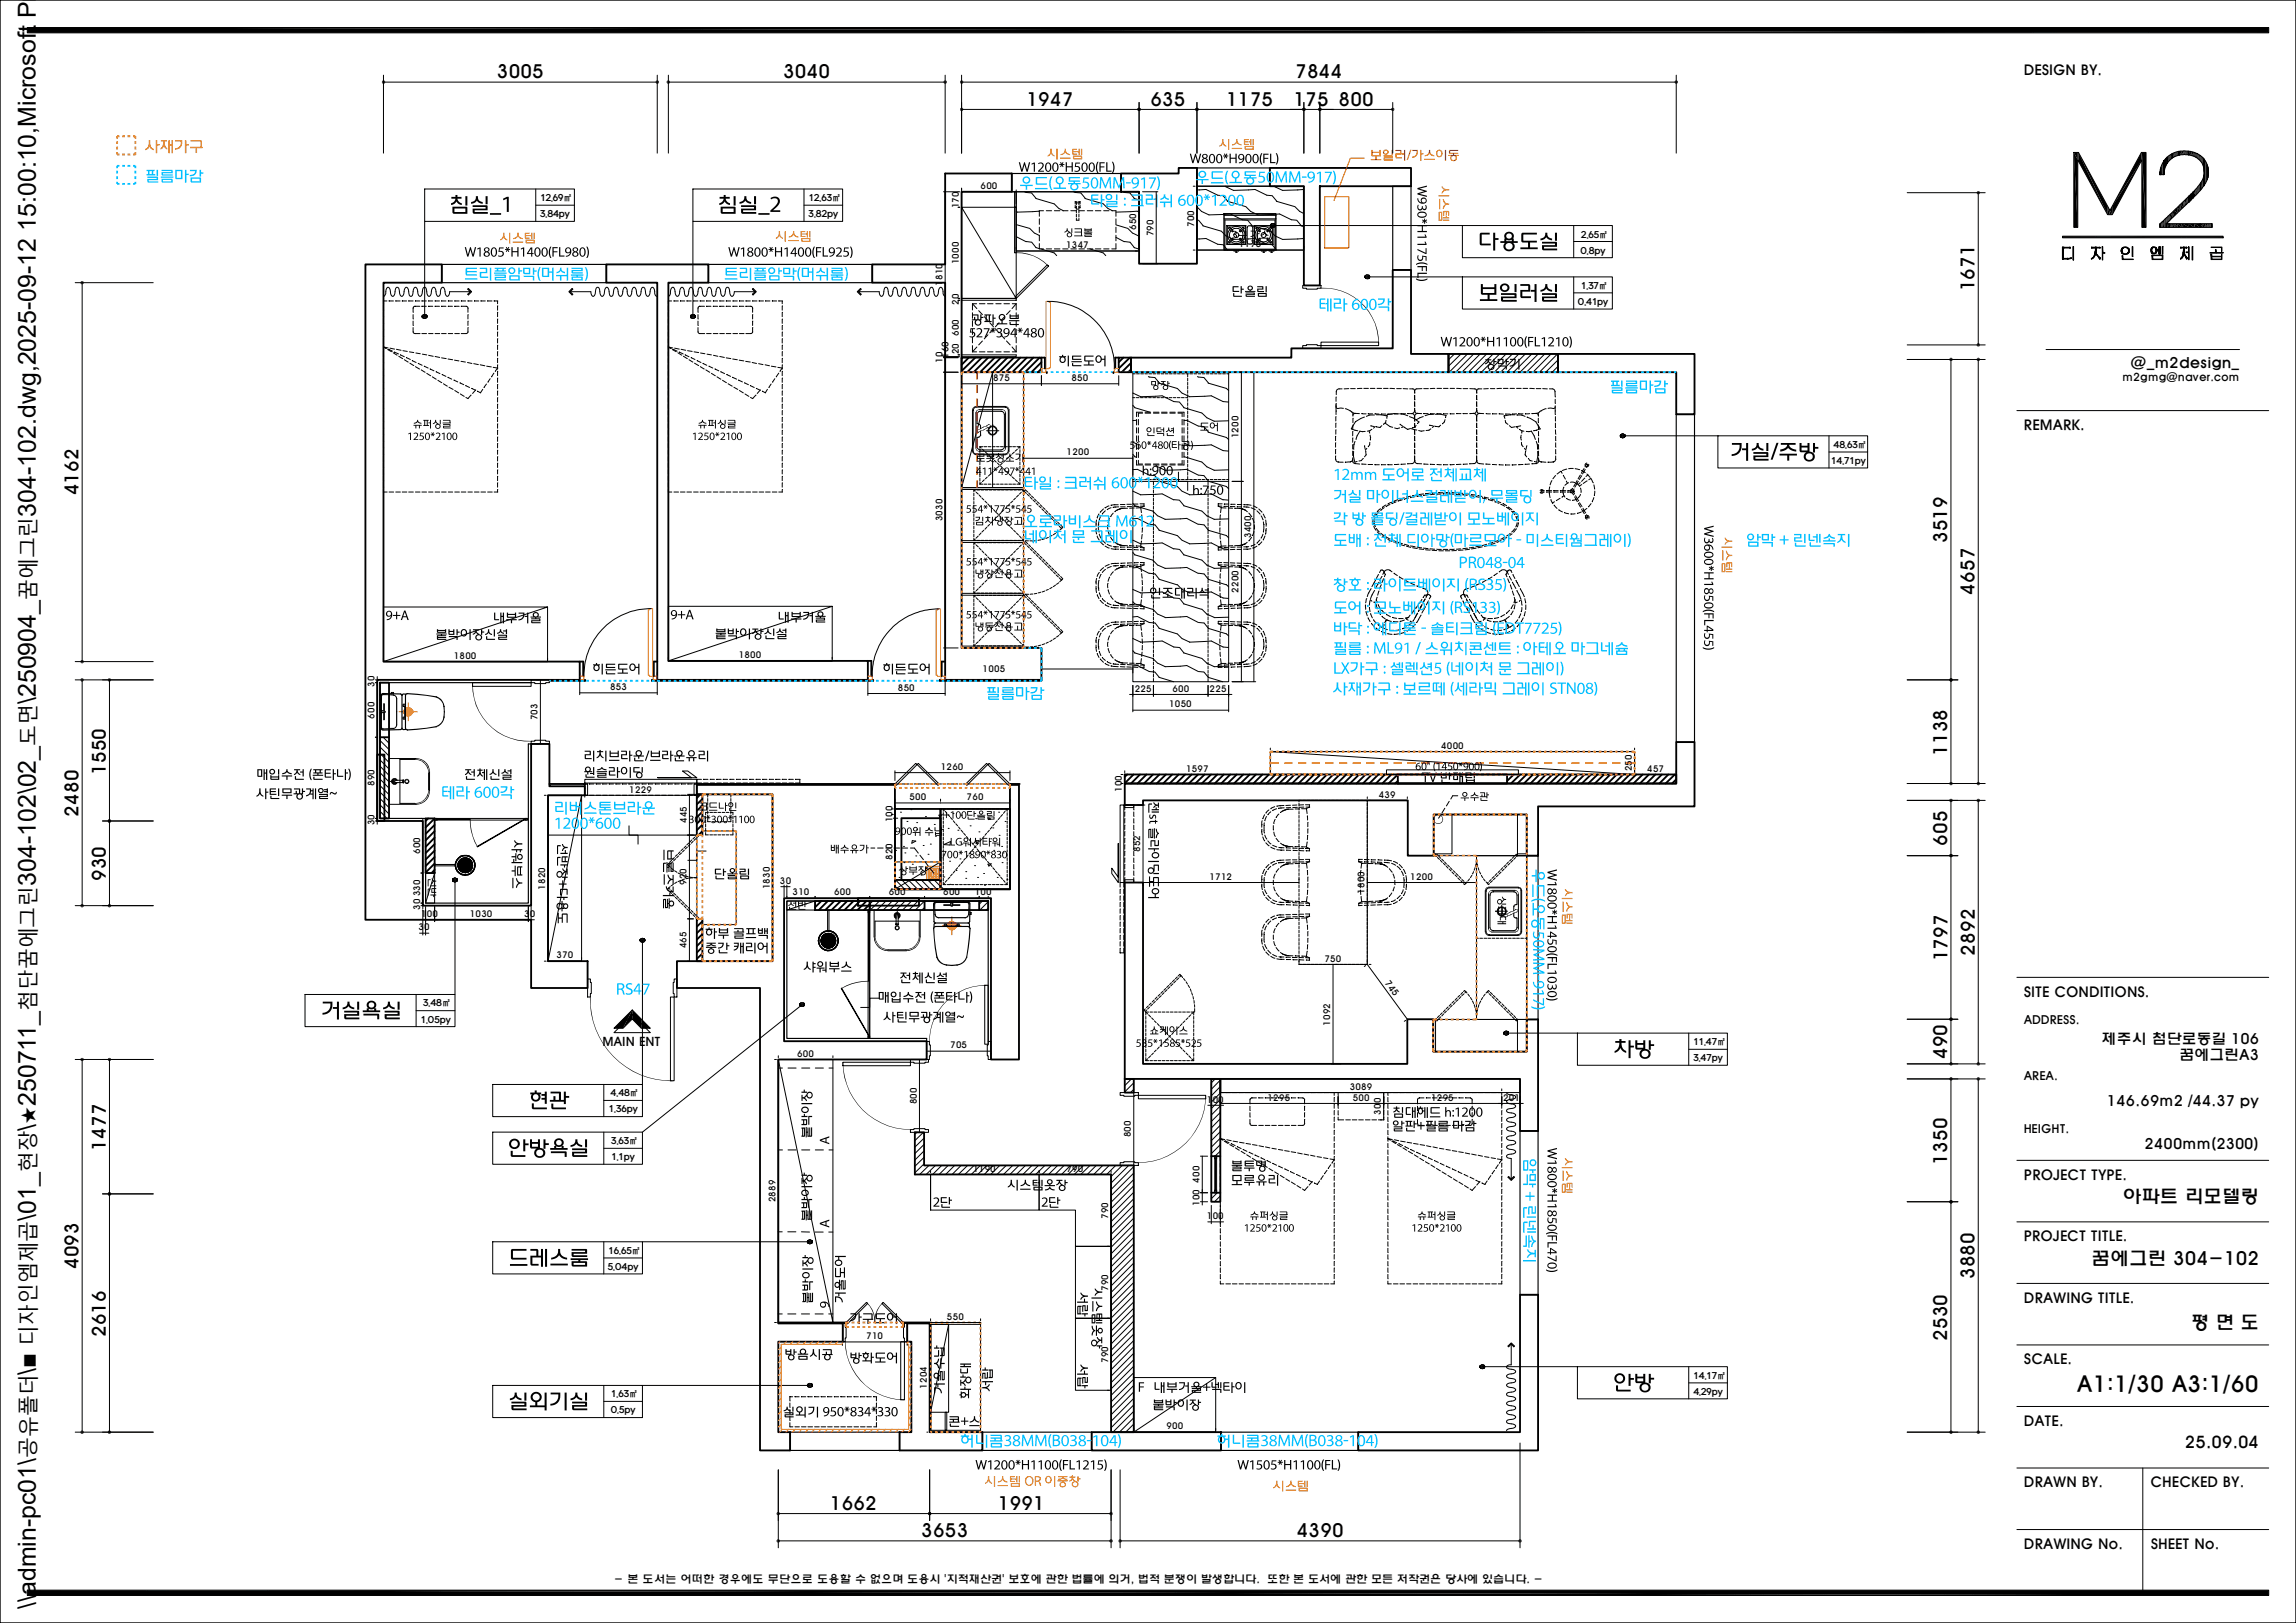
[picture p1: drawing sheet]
<svg xmlns="http://www.w3.org/2000/svg" width="420mm" height="297mm" viewBox="0 0 420 297" stroke-linecap="round" stroke-linejoin="round" font-family="sans-serif">
<defs><g id="words">
<g font-size="4.5">
<text x="6.6" y="94.6" transform="rotate(-90 6.6 94.6)">304-102.dwg,2025-09-12 15:00:10,Microsoft Pr</text>
<text x="6.6" y="128.9" transform="rotate(-90 6.6 128.9)">\250904_</text>
<text x="6.6" y="162.2" transform="rotate(-90 6.6 162.2)">304-102\02_</text>
<text x="6.6" y="202.4" transform="rotate(-90 6.6 202.4)">250711_</text>
<text x="6.6" y="206.9" transform="rotate(-90 6.6 206.9)">\</text>
<text x="6.6" y="223.4" transform="rotate(-90 6.6 223.4)">\01_</text>
<text x="6.6" y="251.5" transform="rotate(-90 6.6 251.5)">\■</text>
<text x="6.6" y="294.5" transform="rotate(-90 6.6 294.5)">\\admin-pc01\</text>
</g>
<text font-size="4.1" x="379.9" y="254.7">A1:1/30 A3:1/60</text>
<g font-size="3.8">
<text x="6.6" y="109.8" transform="rotate(-90 6.6 109.8)">꿈에그린</text>
<text x="6.6" y="136.5" transform="rotate(-90 6.6 136.5)">도면</text>
<text x="6.6" y="185" transform="rotate(-90 6.6 185)">첨단꿈에그린</text>
<text x="6.6" y="214.5" transform="rotate(-90 6.6 214.5)">현장 ★</text>
<text x="6.6" y="246.2" transform="rotate(-90 6.6 246.2)">디자인엠제곱</text>
<text x="6.6" y="266.8" transform="rotate(-90 6.6 266.8)">공유폴더</text>
</g>
<g font-size="3.4">
<text x="90.9" y="14.4">3005</text>
<text x="143.3" y="14.4">3040</text>
<text x="236.9" y="14.4">7844</text>
<text x="187.7" y="19.4">1947</text>
<text x="210.4" y="19.3">635</text>
<text x="224.3" y="19.3">1175</text>
<text x="236.6" y="19.3">175</text>
<text x="244.9" y="19.3">800</text>
<text x="361.2" y="53.3" transform="rotate(-90 361.2 53.3)">1671</text>
<text x="14.4" y="90.6" transform="rotate(-90 14.4 90.6)">4162</text>
<text x="356.2" y="99.4" transform="rotate(-90 356.2 99.4)">3519</text>
<text x="361.2" y="108.8" transform="rotate(-90 361.2 108.8)">4657</text>
<text x="19.3" y="141.8" transform="rotate(-90 19.3 141.8)">1550</text>
<text x="356.2" y="138.3" transform="rotate(-90 356.2 138.3)">1138</text>
<text x="14.4" y="149.4" transform="rotate(-90 14.4 149.4)">2480</text>
<text x="356.2" y="154.7" transform="rotate(-90 356.2 154.7)">605</text>
<text x="19.3" y="161.2" transform="rotate(-90 19.3 161.2)">930</text>
<text x="356.2" y="175.9" transform="rotate(-90 356.2 175.9)">1797</text>
<text x="361.2" y="174.9" transform="rotate(-90 361.2 174.9)">2892</text>
<text x="356.2" y="193.8" transform="rotate(-90 356.2 193.8)">490</text>
<text x="19.4" y="210.6" transform="rotate(-90 19.4 210.6)">1477</text>
<text x="356.2" y="213.1" transform="rotate(-90 356.2 213.1)">1350</text>
<text x="388.2" y="220.1">아파트 리모델링</text>
<text x="14.4" y="232.2" transform="rotate(-90 14.4 232.2)">4093</text>
<text x="382.6" y="231.4">꿈에그린 304-102</text>
<text x="361.2" y="234.1" transform="rotate(-90 361.2 234.1)">3880</text>
<text x="19.3" y="244.6" transform="rotate(-90 19.3 244.6)">2616</text>
<text x="356.2" y="245.4" transform="rotate(-90 356.2 245.4)">2530</text>
<text x="400.7" y="243.2">평 면 도</text>
<text x="151.8" y="276.3">1662</text>
<text x="168.5" y="281.3">3653</text>
<text x="182.5" y="276.4">1991</text>
<text x="237.2" y="281.3">4390</text>
</g>
<text font-size="3" x="399.6" y="265">25.09.04</text>
<g font-size="2.7">
<text x="389.8" y="67.4">@_m2design_</text>
<text x="384.4" y="191.1">제주시 첨단로동길 106</text>
<text x="398.7" y="193.9">꿈에그린A3</text>
<text x="385.4" y="202.4">146.69m2 /44.37 py</text>
<text x="392.3" y="210.3">2400mm(2300)</text>
</g>
<g font-size="2.6">
<text x="370.2" y="13.7">DESIGN BY.</text>
<text x="370.2" y="78.7">REMARK.</text>
<text x="370.2" y="182.4">SITE CONDITIONS.</text>
<text x="370.2" y="215.9">PROJECT TYPE.</text>
<text x="370.2" y="227.1">PROJECT TITLE.</text>
<text x="370.2" y="238.4">DRAWING TITLE.</text>
<text x="370.2" y="249.6">SCALE.</text>
<text x="370.2" y="260.9">DATE.</text>
<text x="370.2" y="272.2">DRAWN BY.</text>
<text x="393.4" y="272.2">CHECKED BY.</text>
<text x="370.2" y="283.4">DRAWING No.</text>
<text x="393.4" y="283.4">SHEET No.</text>
</g>
<text font-size="2.3" x="110.2" y="191.5">MAIN ENT</text>
<g font-size="2.2">
<text x="370.2" y="187.4">ADDRESS.</text>
<text x="370.2" y="197.7">AREA.</text>
<text x="370.2" y="207.3">HEIGHT.</text>
</g>
<g font-size="2">
<text x="388.2" y="69.8">m2gmg@naver.com</text>
<text x="112.3" y="289.7">- 본 도서는 어떠한 경우에도 무단으로 도용할 수 없으며 도용시 '지적재산권' 보호에 관한 법률에 의거, 법적 분쟁이 발생합니다. 또한 본 도서에 관한 모든 저작권은 당사에 있습니다. -</text>
</g>
<g font-size="1.7">
<text x="179.4" y="34.6">600</text>
<text x="98.8" y="39.8">3.84py</text>
<text x="98.9" y="36.8">12.69㎡</text>
<text x="147.9" y="39.8">3.82py</text>
<text x="148" y="36.8">12.63㎡</text>
<text x="175.4" y="38.1" transform="rotate(-90 175.4 38.1)">170</text>
<text x="218.4" y="41.5" transform="rotate(-90 218.4 41.5)">700</text>
<text x="195" y="45.4">1347</text>
<text x="207.9" y="42.1" transform="rotate(-90 207.9 42.1)">650</text>
<text x="211" y="43.3" transform="rotate(-90 211 43.3)">790</text>
<text x="226.6" y="45.3">1175</text>
<text x="289.1" y="46.4">0.8py</text>
<text x="289.2" y="43.5">2.65㎡</text>
<text x="172.4" y="52.3" transform="rotate(-90 172.4 52.3)">1810</text>
<text x="175.4" y="48.4" transform="rotate(-90 175.4 48.4)">1000</text>
<text x="289.2" y="52.8">1.37㎡</text>
<text x="175.4" y="55.8" transform="rotate(-90 175.4 55.8)">20</text>
<text x="288.6" y="55.8">0.41py</text>
<text x="173.5" y="65.5" transform="rotate(-90 173.5 65.5)">160</text>
<text x="175.4" y="64.9" transform="rotate(-90 175.4 64.9)">20</text>
<text x="175.4" y="61.5" transform="rotate(-90 175.4 61.5)">600</text>
<text x="172.4" y="66.4" transform="rotate(-90 172.4 66.4)">10</text>
<text x="181.7" y="69.7">875</text>
<text x="196" y="69.7">850</text>
<text x="195.1" y="83.4">1200</text>
<text x="226.6" y="80.2" transform="rotate(-90 226.6 80.2)">1200</text>
<text x="335.4" y="82">48.63㎡</text>
<text x="335" y="84.9">14.71py</text>
<text x="172.4" y="95.4" transform="rotate(-90 172.4 95.4)">3030</text>
<text x="228.9" y="98.5" transform="rotate(-90 228.9 98.5)">3400</text>
<text x="226.6" y="108.5" transform="rotate(-90 226.6 108.5)">2200</text>
<text x="68.5" y="125.7" transform="rotate(-90 68.5 125.7)">30</text>
<text x="83" y="120.6">1800</text>
<text x="135.1" y="120.4">1800</text>
<text x="179.7" y="123">1005</text>
<text x="68.5" y="131.5" transform="rotate(-90 68.5 131.5)">600</text>
<text x="98.3" y="131.8" transform="rotate(-90 98.3 131.8)">703</text>
<text x="111.6" y="126.3">853</text>
<text x="164.3" y="126.4">850</text>
<text x="207.6" y="126.6">225</text>
<text x="213.9" y="129.5">1050</text>
<text x="214.5" y="126.6">600</text>
<text x="221.3" y="126.6">225</text>
<text x="263.6" y="137">4000</text>
<text x="68.5" y="143.9" transform="rotate(-90 68.5 143.9)">890</text>
<text x="172.1" y="140.9">1260</text>
<text x="217" y="141.2">1597</text>
<text x="298.5" y="141.2" transform="rotate(-90 298.5 141.2)">250</text>
<text x="301.3" y="141.2">457</text>
<text x="115.1" y="145.1">1229</text>
<text x="166.4" y="146.4">500</text>
<text x="176.8" y="146.4">760</text>
<text x="205.2" y="145" transform="rotate(-90 205.2 145)">100</text>
<text x="252.2" y="146">439</text>
<text x="68.5" y="151" transform="rotate(-90 68.5 151)">30</text>
<text x="125.6" y="150.6" transform="rotate(-90 125.6 150.6)">445</text>
<text x="163.2" y="150.5" transform="rotate(-90 163.2 150.5)">100</text>
<text x="208.6" y="156" transform="rotate(-90 208.6 156)">852</text>
<text x="76.8" y="156.3" transform="rotate(-90 76.8 156.3)">600</text>
<text x="142.7" y="161.8">30</text>
<text x="163.2" y="157.4" transform="rotate(-90 163.2 157.4)">820</text>
<text x="221.2" y="161">1712</text>
<text x="258" y="161">1200</text>
<text x="76.8" y="166.5" transform="rotate(-90 76.8 166.5)">30</text>
<text x="76.8" y="164" transform="rotate(-90 76.8 164)">330</text>
<text x="77" y="167.9">100</text>
<text x="85.9" y="167.9">1030</text>
<text x="95.9" y="167.9">30</text>
<text x="99.7" y="162.9" transform="rotate(-90 99.7 162.9)">1820</text>
<text x="125.6" y="162" transform="rotate(-90 125.6 162)">920</text>
<text x="140.8" y="162.8" transform="rotate(-90 140.8 162.8)">1830</text>
<text x="145" y="163.9">310</text>
<text x="152.6" y="163.9">600</text>
<text x="162.6" y="163.9">600</text>
<text x="172.5" y="163.9">600</text>
<text x="178.3" y="163.9">100</text>
<text x="249.6" y="163.6" transform="rotate(-90 249.6 163.6)">1800</text>
<text x="76.5" y="170.3">30</text>
<text x="125.6" y="173.6" transform="rotate(-90 125.6 173.6)">465</text>
<text x="101.8" y="175.4">370</text>
<text x="242.3" y="176">750</text>
<text x="253.2" y="179.9" transform="rotate(54 253.2 179.9)">745</text>
<text x="77.4" y="184.2">3.48㎡</text>
<text x="77" y="187.2">1.05py</text>
<text x="173.8" y="191.9">705</text>
<text x="243.3" y="187.7" transform="rotate(-90 243.3 187.7)">1092</text>
<text x="309.8" y="191.3">11.47㎡</text>
<text x="145.8" y="193.4">600</text>
<text x="309.8" y="194.2">3.47py</text>
<text x="111.4" y="203.6">1.36py</text>
<text x="111.7" y="200.7">4.48㎡</text>
<text x="167.7" y="202.1" transform="rotate(-90 167.7 202.1)">800</text>
<text x="220.8" y="201.8">100</text>
<text x="231.9" y="201.4">1295</text>
<text x="246.9" y="199.4">3089</text>
<text x="247.4" y="201.4">500</text>
<text x="261.8" y="201.4">1295</text>
<text x="275" y="201.4">201</text>
<text x="111.8" y="209.4">3.63㎡</text>
<text x="206.9" y="208.2" transform="rotate(-90 206.9 208.2)">800</text>
<text x="252.6" y="204" transform="rotate(-90 252.6 204)">300</text>
<text x="111.8" y="212.3">1.1py</text>
<text x="178" y="214.4">1190</text>
<text x="195.1" y="214.4">790</text>
<text x="141.9" y="220" transform="rotate(-90 141.9 220)">2889</text>
<text x="219.4" y="220.7" transform="rotate(-90 219.4 220.7)">100</text>
<text x="219.4" y="216.4" transform="rotate(-90 219.4 216.4)">400</text>
<text x="202.7" y="223.1" transform="rotate(-90 202.7 223.1)">790</text>
<text x="220.8" y="223.1">100</text>
<text x="111.2" y="232.4">5.04py</text>
<text x="111.3" y="229.4">16.65㎡</text>
<text x="202.7" y="236.3" transform="rotate(-90 202.7 236.3)">790</text>
<text x="158.5" y="245.1">710</text>
<text x="173.2" y="241.5">550</text>
<text x="202.7" y="249.4" transform="rotate(-90 202.7 249.4)">790</text>
<text x="111.8" y="255.7">1.63㎡</text>
<text x="169.5" y="254.2" transform="rotate(-90 169.5 254.2)">1204</text>
<text x="309.8" y="252.3">14.17㎡</text>
<text x="309.8" y="255.3">4.29py</text>
<text x="111.7" y="258.7">0.5py</text>
<text x="213.4" y="261.6">900</text>
</g>
</g></defs>
<g fill="none" stroke="#000" stroke-width=".18">
<path d="M5 5h410v1h-410zM218.9 37.8l.9 .9 1.3 .6 4-.1 2.1 1 1 .1M218.9 34.8l1.7-.1 2.2 1 .9 .1M223.8 35.9l.8 .9M224.2 34.1l1.4 .7 4-.1 2.1 1 1 .1M224.5 36.8l3.3 1M227.9 37.8l.9 .9 1.3 .6 4-.1 2.1 1 1 .1M232.7 35.9l.9 .9M233.1 34.1l1.5 .7h2.8M233.5 36.8l3.3 1M236.9 37.8l.8 .9 .8 .4M238.5 34.7l-1.1 .1"/>
<path d="M379.3 27.9h.9l5.8 10.6 5.7-10.6h.9v13.7h-.8v-12.3l-5.4 10h-.9l-5.4-10v12.3h-.8zM395.6 29.8v2.2M395.6 29.7v2.3M395.7 29.5v2.5M395.8 29.5v2.5M395.9 29.4v2.3M396.2 29l1.1-.8 1.1-.5 1.3-.1 1.6 .3 1.2 .5 .7 .8 .5 .9 .3 1.4-.3 1.4-1 1.7-1 1.2-5.5 5.1h7.9a.33 .33 0 0 1 .5 .1 .33 .33 0 0 1 0 .4 .32 .32 0 0 1-.5 .2h-8.5a.3 .3 0 0 1-.5 0 .3 .3 0 0 1 0-.4v-.3l4.8-4.5 2.1-2.2 .9-1.3 .3-.8v-.9l-.4-1.4-.9-.9-1.2-.5-1.2-.1-1.5 .3-1.1 .7-.8 1.1-.2 1.2a.29 .29 0 0 1-.1 .3 .29 .29 0 0 1-.4 .1 .27 .27 0 0 1-.3-.1 .27 .27 0 0 1 0-.4l.3-1.4zM403.2 31.8v2.1M403.2 29.2v4.7M403.3 29.3v4.5M403.4 29.4v4.2M403.5 29.5v3.9"/>
<path d="M403.6 29.8v3.4M403.7 29.9v3.2M403.8 30.2v2.6M218.9 43.7l1.7-.1 2.2 1.1 .9 .1M218.9 40.3h.3M219.3 40.3l.8 1M220 41.3l3.4 1M223.4 42.3l.9 .9 1.3 .6 4-.2 2.1 1.1 1 .1M223.8 44.8l.7 1M228.3 40.3l.8 1M229 41.3l3.3 1M232.4 42.3l.9 .9 1.3 .6 2.8-.1"/>
<path d="M232.7 44.8l.8 1M237.2 40.3l.8 1M238 41.3l.5 .2M238.5 43.6l-1.1 .1M377.3 45.3h1.4v.1h-.8a.32 .32 0 0 0-.5 0 .32 .32 0 0 0 0 .4v1a.33 .33 0 0 0 0 .5 .33 .33 0 0 0 .5 0l1-.1-.2 .2h-.9a.31 .31 0 0 1-.4 0 .31 .31 0 0 1-.1-.3zM377.3 43.2h29.4v.3h-29.4zM379.2 45.1h.1v2.5h-.1zM379.2 45.1v2.5M382.6 45.3h1.5v.1h-.2a.41 .41 0 0 0-.5 .1 .41 .41 0 0 0 0 .5v.3l.8 1h-.2l-.7-.9-.3 .7-.4 .3 .5-.6 .2-1a.3 .3 0 0 0-.1-.4 .3 .3 0 0 0-.4 0h-.2zM384.6 45.1v1.1h.4l-.4 .1v1.3zM384.6 45.1v2.5M388.2 46.8h.1v.6l1.9 .1h-2z"/>
<path d="M390 45.1h.1v1.8h-.1zM393.7 45.3l.4-.1 .4 .2a.27 .27 0 0 0 .1 .3 .27 .27 0 0 0 .4-.1v-.4h.1v1.3h-.1v-.2a.29 .29 0 0 0-.1-.5 .29 .29 0 0 0-.4 .1l-.2 .5h-.6l-.3-.4v-.4zM393.7 45.4l.1-.1a.53 .53 0 0 1 .6 .5 .53 .53 0 0 1-.5 .6l-.3-.4zM393.7 46.7h1.9v.8h-1.9zM393.8 46.8h1.7v.6h-1.7zM395.5 45.1h.1v1.4h-.1zM398.9 45.3h1.1v.1a.34 .34 0 0 0-.4 0 .34 .34 0 0 0-.1 .4v.5l.6 1-.1 .1-.5-1-.3 .8-.3 .2 .4-.7 .1-.9a.3 .3 0 0 0 0-.4 .3 .3 0 0 0-.4 0zM400.3 45.2l.1 2.3-.1-1.3h-.4v-.1h.4zM400.4 45.2v2.3M401 45.1h.1v2.5h-.1zM401 45.1v2.5M404.2 46.2h1.1v-.5h.1v.5l1.3 .1z"/>
<path d="M404.5 46.5h.1v.4h1.8v-.4v1h-1.9zM404.5 45.2h1.9v.8v-.7zM404.6 47h1.8v.4h-1.8zM368.9 75.1h46.1M374.3 64h35.4M368.9 178.9h46.1M222.3 197.4l-.7 .8M223.2 197.7l-1.6 1.6M223.2 198.8l-1.6 1.7M222.7 218.3l-1.1 1.1M223.2 200l-1.6 1.7M223.2 201.2l-1.6 1.7"/>
<path d="M223.2 202.4l-1.6 1.6M223.2 203.6l-1.6 1.6M223.2 204.7l-1.6 1.7M223.2 205.9l-1.6 1.7M223.2 207.1l-1.6 1.6M223.2 208.3l-1.6 1.6M223.2 209.5l-1.6 1.6M223.2 210.7l-1 .9M223.2 218.9l-1 1M368.9 212.3h46.1M368.9 223.6h46.1M368.9 234.9h46.1"/>
<path d="M368.9 246.1h46.1M368.9 257.4h46.1M368.9 268.6h46.1M368.9 279.9h46.1M392 268.6v22.4M5 291h410v1h-410z"/>
<circle cx="388.7" cy="45.9" r=".72"/>
<circle cx="388.8" cy="45.9" r=".62"/>
</g>
<g fill="none" stroke="#000" stroke-width=".34">
<path d="M185.1 31.7v3.4h-9.2v83.5h14.6v5.8h-17.6M205.1 31.7h10.5v-1h3.3v17.6h-10.5v-13.2h-3.3zM232.3 30.7h25.8v3.4h-16.7v18.1h-2.9v-18.1h-6.2zM66.8 48.4h14v3.3h-10.7v69.4h35.9v3.3h-37v25.8h8.3v15.5h19.9v-29.6h3.3v7.8h6.5v1.6h-6.8v30.4h7.3v4.9h-10.3v-12.5h-30.4zM110.9 48.4h18.7v3.3h-7.3v69.2h36.4v3.5h-38.5v-72.7h-9.3zM176 65.4l-.1 .2M177.2 65.4l-1.3 1.4M178.4 65.4l-2.5 2.5M179.6 65.4l-2.7 2.7M180.8 65.4l-2.7 2.7M181.9 65.4l-2.6 2.7M183.1 65.4l-2.7 2.7"/>
<path d="M184.3 65.4l-2.7 2.7M185.5 65.4l-2.7 2.7M186.6 65.4l-2.6 2.7M187.8 65.4l-2.6 2.7M189 65.4l-2.6 2.7M190.2 65.4l-2.7 2.7M190.5 66.3l-1.8 1.8M190.5 67.5l-.6 .6M205.5 65.4l-.9 .9M206.7 65.4l-2.1 2M206.9 66.4l-1.7 1.7M206.9 67.6l-.5 .5"/>
<path d="M206.9 65.4h29.3v-1.6h18.6v-14.4h3.3v15.4h6.9v3.3h-58.1zM285 64.8h25v11h-3.4v-7.7h-21.6zM127.5 143.6h36.2v19.1h21v-19.1h1.7v50.3h-5.1v-29.5h-37.9v26.1h26.1v3.4h-27.1v48.3h11.8v3.3h-11.8v16.6h2.1v3.3h-5.5v-84.6h-15.2v-4.9h17.5v-30.5h-13.8zM205.7 143.4h100.9v-7.6h3.4v11.8h-28.7v9h-2v-7.5h-17v7.5h-4.8v-10.1h-48.4v.8h-3.4zM205.7 161.5h3.4v33.2h48.3v-8.2h4.8v5.9h17.1v-5.8h2v20.4h-3.3v-9.6h-72.3zM165.9 242.2h4.2v19.9h9.6v3.3h-15.2v-3.3h2.2v-16.6h-.8zM199.7 262.1h23.7v3.3h-23.7zM248.5 262.1h29.5v-25.2h3.3v28.5h-32.8z"/>
</g>
<g fill="#000">
<path d="M5 5l410 1h-410zM5 5h410v1zM379.3 27.9h.8v1.4zM380.1 27.9l.1 1.6-.1-.2zM380.1 27.9h.1v1.6zM380.2 27.9l5.3 11.4-5.3-9.8zM380.2 27.9l5.3 9.9v1.5zM385.5 37.8l.5 1.5h-.5zM385.5 37.8l.5 .7v.8zM386 38.5l.4 .8h-.4zM386.4 37.8v1.5l-.4-.8zM391.7 29.4l-5.3 9.9v-1.5z"/>
<path d="M391.7 27.9v1.5l-5.3 8.4zM391.7 27.9v1.5zM391.7 27.9l.1 1.4zM391.8 27.9l.8 13.7zM395.1 31.5v.5zM395.1 31.5l.1 .5h-.1zM395.2 30.8v1.2l-.1-.5zM395.3 30.7l.1 1.3h-.1zM395.4 30.3v1.7l-.1-1.3zM395.4 30.3l.1 1.7zM395.5 30v2zM395.5 30l.1 2z"/>
<path d="M395.9 29.3v1.9zM395.9 29.3l.3 1.1-.3 .6zM396.2 29v1.4l-.3-1.1zM396.2 29l.2 .9-.2 .5zM396.4 28.8v1.1l-.2-.9zM396.5 28.7l.2 .8-.2 .3zM396.5 28.7l.2-.2v1zM396.7 28.5l.1 .8-.1 .2zM396.8 28.4v.9l-.1-.8zM396.8 28.4l.2 .8-.2 .1zM396.8 28.4l.2-.1v.9zM397 28.3l.3 .6-.3 .3z"/>
<path d="M397 28.3l.3-.2v.8zM397.4 28.1l.2 .6-.2 .2zM397.1 39l.3-.2v1zM397.4 38.8l.3 .8-.3 .2zM397.4 28.1l.2-.1v.7zM397.6 28l.2 .7h-.2zM397.4 38.8l.3-.3v1.1zM397.7 38.5l.6 .5-.6 .6zM397.6 28l.2-.1v.8zM397.8 27.9l.1 .7-.1 .1zM397.8 27.9h.1v.7zM397.9 27.9l.2 .6-.2 .1z"/>
<path d="M397.9 27.9l.2-.1v.7zM398.1 27.8l.2 .7h-.2zM398.1 27.8h.2v.7zM398.3 37.9v1.1l-.6-.5zM398.3 27.8l.3 .6-.3 .1zM398.3 37.9l.4 .6-.4 .5zM398.3 27.8l.3-.1v.7zM398.6 27.7l.3 .6-.3 .1zM398.3 37.9l.4-.4v1zM398.7 37.5l.2 .9-.2 .1zM398.7 37.5l.2-.2v1.1zM398.9 37.3l.5 .7-.5 .4z"/>
<path d="M398.6 27.7l.3-.1v.7zM398.9 27.6l.1 .7zM399 27.6l.3 .7h-.3zM399 27.6h.3v.7zM399.3 27.6l.2 .7h-.2zM398.9 37.3l.5-.4v1.1zM399.4 36.9l.1 .9-.1 .2zM399.3 27.6h.2v.7zM399.5 27.6v.7zM399.4 36.9l.1-.2v1.1zM399.5 36.7v1.1zM399.5 27.6l.3 .7h-.3z"/>
<path d="M399.5 36.7h.1v1zM399.6 36.7l.3 .8-.3 .2zM399.5 27.6h.3v.7zM399.8 27.6l.1 .7h-.1zM399.6 36.7l.3-.3v1.1zM399.9 36.4l.1 .9-.1 .2zM399.8 27.6h.1v.7zM399.9 27.6l.4 .8-.4-.1zM400 36.2v1.1l-.1-.9zM400 36.2v1.1zM400 36.2l.1 1.1zM400.1 36.2l.1 .9-.1 .2z"/>
<path d="M400.2 36.1v1l-.1-.9zM400.2 36.1l.1 .9-.1 .1zM400.2 36.1l.1-.1v1zM399.9 27.6l.4 .1v.7zM400.3 35.9v1.1zM400.3 27.7l.5 .7h-.5zM400.3 35.9h.1v1.1zM400.5 35.9l.1 .9-.1 .1zM400.6 35.7v1.1l-.1-.9zM400.6 35.7l.2 .9-.2 .2zM400.3 27.7h.5v.7zM400.8 35.5v1.1l-.2-.9z"/>
<path d="M400.8 27.7l.1 .7zM400.8 35.5l.1 .9-.1 .2zM400.9 27.8l.3 .8-.3-.2zM400.9 35.4v1l-.1-.9zM400.9 35.4l.2 .9-.2 .1zM401.1 35.3v1l-.2-.9zM401.1 35.3v1zM401.1 35.3l.1-.1v1zM400.9 27.8h.3v.8zM401.2 35.1v1.1zM401.2 27.8l.1 .8h-.1zM401.2 35.1l.1 1z"/>
<path d="M401.3 35l.3 .8-.3 .3zM401.2 27.8l.1 .1v.7zM401.3 27.9l.2 .8-.2-.1zM401.3 27.9h.2v.8zM401.5 27.9l.2 .9-.2-.1zM401.6 34.6v1.2l-.3-.8zM401.6 34.6l.1 1-.1 .2zM401.5 27.9l.2 .1v.8zM401.7 28l.2 .9-.2-.1zM401.7 34.5v1.1l-.1-1zM401.7 34.5l.3 .9-.3 .2zM401.7 28l.2 .1v.8z"/>
<path d="M401.9 28.1l.2 1-.2-.2zM402 34.2v1.2l-.3-.9zM402 34.2l.2 1-.2 .2zM401.9 28.1l.2 .1v.9zM402.1 28.2l.1 1-.1-.1zM402.2 34v1.2l-.2-1zM402.2 34l.1 1.1-.1 .1zM402.1 28.2l.1 .1v.9zM402.2 28.3l.2 1.1-.2-.2zM402.3 33.9v1.2l-.1-1.1zM402.3 33.9l.2 .9-.2 .3zM402.2 28.3l.2 .1v1z"/>
<path d="M402.4 28.4l.1 1.1zM402.5 28.5l.2 1.2-.2-.2zM402.5 33.5v1.3l-.2-.9zM402.5 33.5l.3 1-.3 .3zM402.5 28.5l.2 .2v1zM402.7 28.7l.1 1.2zM402.8 33.1v1.4l-.3-1zM402.8 33.1l.1 1.3-.1 .1zM402.8 28.7l.1 1.4-.1-.2zM402.9 32.9v1.5l-.1-1.3zM402.9 32.9v1.5zM402.8 28.7l.1 .1v1.3z"/>
<path d="M402.9 32.8v1.5zM402.9 28.8l.2 1.6-.2-.3zM402.9 32.8l.2 1.3-.2 .2zM402.9 28.8l.2 .2v1.4zM403.1 32.5v1.6l-.2-1.3zM403.1 32.5v1.6zM403.1 29l.1 2zM403.1 32.2v1.8zM403.9 30.6v1.9zM403.9 30.6v1.5zM377.4 47.3l.1 .1zM377.5 45.3l.1 .1z"/>
<path d="M377.5 47.3l.1 .1zM377.6 45.3l.3 .1h-.3zM377.6 47.3l.4 .1h-.4zM377.6 45.3h.3v.1zM377.9 45.3l.1 .1zM377.6 47.3h.4v.1zM378 47.3l.1 .1zM378 45.3l.2 .1h-.2zM378.1 47.3l.1 .1zM378.2 47.3v.1zM378 45.3h.2v.1zM378.2 47.3l.1 .1z"/>
<path d="M378.2 45.3l.1 .1zM378.3 47.3l.1 .1zM378.3 45.3l.2 .1h-.2zM378.4 47.3v.1zM378.4 47.3l.1 .1zM378.3 45.3h.2v.1zM378.5 45.3v.1zM378.5 47.3l.2 .1zM378.5 45.3l.1 .1zM378.5 47.3l.2-.1v.2zM378.7 47.2v.2zM378.7 47.2l.1 .1z"/>
<path d="M378.8 47.2v.1zM379.3 27.9l.8 13.7h-.8zM379.3 27.9l.8 1.4v12.3zM382.6 47.3v.1zM382.6 45.3l.1 .1zM382.6 47.3h.1zM382.7 45.3l.2 .1h-.2zM382.6 47.3l.1-.1v.1zM382.7 47.2v.1zM382.7 47.2l.1 .1zM382.8 47.2h.1l-.1 .1zM382.7 45.3h.2v.1z"/>
<path d="M382.9 45.3l.2 .1h-.2zM382.9 47v.2h-.1zM382.9 47v.2zM382.9 47l.1 .1zM383 46.9h.1l-.1 .2zM382.9 45.3h.2v.1zM383.1 45.3l.2 .1h-.2zM383.1 46.7v.2h-.1zM383.1 46.7v.2zM383.2 46.3v.4zM383.2 46.1v.6zM383.1 45.3h.2v.1z"/>
<path d="M383.3 45.5v.9zM383.4 45.3v1zM383.4 45.3v.6zM383.4 46.3l.1 .3zM383.5 45.3v.1zM383.5 46.4l.1 .4zM383.5 45.3l.2 .1h-.2zM383.6 46.6l.2 .3zM383.5 45.3h.2v.1zM383.7 45.3l.1 .1h-.1zM383.8 46.7l.1 .4zM383.7 45.3h.1v.1z"/>
<path d="M383.8 45.3l.1 .1zM383.9 46.9l.1 .3zM383.9 45.3l.1 .1zM384 47.1l.1 .2zM384 45.3l.1 .1zM384.6 45.1v1.1zM384.6 46.2l.4 .1zM388 45.7l.1 .5zM388.1 45.5v.7zM388.2 46v.4zM388.2 45.5v.2zM388.2 46.8l.1 .7h-.1z"/>
<path d="M388.2 46.2l.2 .3zM388.2 45.3v.2zM388.3 45.3l.1 .1-.1 .1zM388.2 46.8h.1v.6zM388.3 47.4l1.9 .1zM388.4 46.4l.2 .1h-.2zM388.3 45.3h.1v.1zM388.4 45.3h.1l-.1 .1zM388.4 45.3l.1-.1v.1zM388.5 45.2l.2 .1h-.2zM388.4 46.4l.2 .1zM388.6 46.4v.2z"/>
<path d="M388.6 46.4l.2 .2h-.2zM388.5 45.2l.2 .1zM388.7 45.2l.2 .1zM388.6 46.4h.2v.2zM388.8 46.4l.2 .1-.2 .1zM388.9 45.2v.1zM388.9 45.2l.2 .2zM388.8 46.4h.2v.1zM389 46.4l.1 .1h-.1zM389 46.4l.1 .1zM389.1 46.4h.1zM389.1 45.3l.2 .3z"/>
<path d="M389.2 46.3v.1h-.1zM389.3 46.2v.2zM389.1 45.3l.2 .1v.2zM389.3 45.4v.4zM389.3 46.1v.2zM389.4 45.6v.6zM389.4 45.6l.1 .4zM390 45.1l.1 1.8h-.1zM390 45.1h.1v1.8zM391.8 29.3l.8 12.3h-.8zM391.8 27.9h.8v13.7zM393.4 45.7l.1 .4z"/>
<path d="M393.5 45.5v.6zM393.6 45.4v.8zM393.6 45.4v.2zM393.6 46.1l.1 .3zM393.7 45.3v.2zM393.7 46.7l.1 .8h-.1zM393.7 46.2l.1 .2zM393.7 45.3h.1l-.1 .1zM393.7 46.7l.1 .1zM393.8 47.4l1.7 .1zM393.8 46.7l1.7 .1zM393.7 46.7l.1 .1v.6z"/>
<path d="M393.7 45.3l.1-.1v.1zM393.8 46.3l.2 .1h-.2zM393.8 45.2l.2 .1zM393.8 46.3l.2 .1zM393.8 45.2h.2v.1zM394 45.2v.1zM394 46.3l.2 .1h-.2zM394 45.2l.2 .1zM394 46.3l.2 .1zM394.2 46.3l.1 .1zM394.2 45.2l.1 .2zM394.3 46.3v.1z"/>
<path d="M394.3 45.3v.1zM394.3 46.2v.2zM394.3 45.3l.1 .3zM394.4 46v.3zM394.4 45.4v.8zM394.4 45.4l.1 .7zM394.6 45.7l.1 .1zM394.7 45.7l.1 .1zM394.8 45.7v.1zM394.8 45.7l.1 .1zM394.9 45.7l.1 .1zM395 45.2l.1 1.3z"/>
<path d="M395.1 40.9l.1 .7zM395.2 40.9l.1 .7h-.1zM395.3 40.8v.8l-.1-.7zM395.3 40.8l.1 .8zM395.4 40.7l.1 .9h-.1zM395.4 40.7l.1-.1v1zM395.5 40.6l.1 1h-.1zM395.5 46.7l.1 .8zM395.5 45.1l.1 1.4h-.1zM395.5 47.4l.1 .1zM395.5 46.8l.1 .7-.1-.1zM395.6 40.5v1.1l-.1-1z"/>
<path d="M395.6 40.5v1.1zM395.6 40.5l.3 1.1h-.3zM395.5 46.7h.1v.8zM395.5 45.1h.1v1.4zM395.9 40.2v1.4l-.3-1.1zM395.9 40.2v1.4zM395.9 40.2l.3 1.4h-.3zM395.9 40.2l.3-.2v1.6zM396.2 40v1.6zM396.2 40v-.1v1.7zM396.2 39.9v1zM396.2 40.9l.1 .7z"/>
<path d="M396.2 39.9l.1 1zM396.3 39.9v1zM396.3 40.9l.2 .7h-.2zM396.4 39.8v1zM396.4 39.8l.1 .9-.1 .1zM396.4 39.8l.1-.2v1.1zM396.5 39.6l.2 .9-.2 .2zM396.3 40.9h.2v.7zM396.5 40.9l.3 .7h-.3zM396.7 39.5v1l-.2-.9zM396.7 39.5v1zM396.7 39.5v-.1v1.1z"/>
<path d="M396.7 39.4l.2 .9-.2 .2zM396.5 40.9h.3v.7zM396.8 40.9l.3 .7h-.3zM396.9 39.3v1l-.2-.9zM396.9 39.3l.2 .8-.2 .2zM396.8 40.9h.3v.7zM397.1 40.9l.2 .7h-.2zM397.1 39v1.1l-.2-.8zM397.1 39l.3 .8-.3 .3zM397.1 40.9h.2v.7zM397.3 40.9l.2 .7h-.2zM397.3 40.9h.2v.7z"/>
<path d="M397.5 40.9l.3 .7h-.3zM397.5 40.9h.3v.7zM397.8 40.9l.1 .7zM397.9 40.9l.4 .7h-.4zM397.9 40.9h.4v.7zM398.3 40.9l.7 .7h-.7zM398.9 45.3v.1zM398.9 47.3h.1zM398.3 40.9h.7v.7zM399 40.9l.3 .7h-.3zM399 47.2v.1zM399 45.3l.1 .1z"/>
<path d="M399.1 47.1v.1zM399.1 45.3l.1 .1zM399.2 46.9v.3zM399.2 45.3l.1 .1zM399.2 46.8v.3zM399.3 46.6v.3zM399.3 45.3l.1 .1zM399 40.9h.3v.7zM399.3 40.9l1.1 .7h-1.1zM399.4 46.2v.6zM399.4 45.5v1.1zM399.5 46.3v.3z"/>
<path d="M399.5 45.3l.1 .1zM399.5 46.4l.1 .3zM399.6 45.3l.2 .1h-.2zM399.6 46.4l.1 .5zM399.7 46.6l.1 .4zM399.8 46.7l.1 .5zM399.6 45.3h.2v.1zM399.9 45.3l.1 .1zM399.9 46.1l.4 .1h-.4zM399.9 47l.1 .3zM400 47.2l.1 .1zM399.9 46.1h.4v.1z"/>
<path d="M400.3 46.2l.1 1.3zM400.3 46.1l.1 1.4zM399.3 40.9h1.1v.7zM400.4 40.9l1 .7h-1zM400.4 40.9h1v.7zM401.4 40.9v.7zM401.4 40.9l1.1 .7h-1.1zM401.4 40.9h1.1v.7zM402.5 40.9l.4 .7h-.4zM402.5 40.9h.4v.7zM402.9 40.9l.1 .7zM403 40.9l.4 .7h-.4z"/>
<path d="M403 40.9h.4v.7zM403.4 40.9v.7zM403.4 40.9l.3 .7h-.3zM403.4 40.9h.3v.7zM403.7 40.9l.1 .7zM403.8 40.9l.2 .7h-.2zM403.8 40.9h.2v.7zM404 40.9l.1 .7zM404.1 40.9l.2 .7h-.2zM404.2 46.2l1.1 .1zM404.1 40.9h.2v.7zM404.3 40.9l.1 .7z"/>
<path d="M404.4 40.9l.1 .7zM404.5 40.9v.7zM404.5 46.5l.1 1h-.1zM404.5 45.2l1.9 .1zM404.5 46.5h.1v.4zM404.6 47.4l1.8 .1zM404.6 46.9l1.8 .1zM404.5 46.5l.1 .9zM405.3 45.7l.1 .6-.1-.1zM405.3 46.2l.1 .1zM405.3 45.7h.1v.5zM405.4 46.2l1.3 .1z"/>
<path d="M406.4 46.5v1zM406.4 45.2v.8zM406.4 47.4v.1zM406.4 47v.5zM406.4 46.9v.6zM406.4 45.3v.7zM5 291l410 1h-410zM5 291h410v1z"/>
</g>
<path d="M0 0h420v297h-420z" fill="none" stroke="#000" stroke-width=".25"/>
<g fill="#000" stroke="#000" stroke-width=".18">
<path d="M395.1 31.8v.2zM395.1 31.5v.5zM395.2 30.8l.1 1.2zM395.3 30.7v1.3zM395.8 29.5v2.5zM395.8 29.5v2.4zM395.8 29.5v2.3zM395.8 29.4v2.3zM395.9 29.3v1.9zM395.9 29.3v1.7zM396.2 29v1.4zM396.4 28.8v1.1z"/>
<path d="M396.4 28.8l.1 1zM397.3 28.1l.1 .8zM398.6 27.7v.7zM400.3 27.7v.7zM400.3 36v1zM400.3 35.9v1.1zM400.4 35.9v1.1zM400.4 35.9v1zM400.4 35.9l.1 1zM400.6 35.7v1.1zM400.8 35.5v1.1zM401.2 35.2v1z"/>
<path d="M401.2 35.1v1.1zM402.5 33.5v1.3zM403.1 29v1.5zM403.1 32.2v1.8zM403.2 29.1v2.4zM403.2 31.8v2.1zM403.2 31.7v2.2zM403.2 31.6v2.3zM403.2 29.2v2.4zM403.7 30.2v2.7zM403.7 30.2l.1 2.6zM403.9 30.6v1.9z"/>
<path d="M403.9 30.9v1.2zM403.9 31.1v1zM377.3 45.3v2.1zM377.3 45.3l.1 2.1zM377.4 45.3v2.1zM377.4 45.3v.1zM377.4 47.3v.1zM377.4 45.3v2zM377.4 45.3l.1 .1zM377.6 45.3v.1zM378.2 47.3v.1zM378.2 47.3l.1 .1z"/>
<path d="M378.6 45.3v.1zM378.6 45.3l.1 .1zM378.7 45.3v.1zM378.8 47.2l.1 .1zM382.6 47.3v.1zM382.6 45.3v.1zM382.6 45.3l.1 .1zM382.7 45.3v.1zM382.9 45.3v.1zM383.1 45.3v.1zM383.1 46.7v.2zM383.2 46.3v.4z"/>
<path d="M383.2 46.1v.6zM383.3 45.9v.7zM383.3 45.3v.1zM383.3 45.5v.9zM383.3 45.4v1zM383.3 45.3v1.1zM383.3 45.3l.1 1.1zM383.4 46.3v.2zM383.4 45.3v.6zM383.4 45.3l.1 .1zM383.5 45.3v.1zM383.5 46.4v.2z"/>
<path d="M384 47.1v.2zM384 47.1l.1 .2zM384.1 47.2v.2zM384.1 45.3v.1zM384.1 47.2l.1 .1zM384.6 45.1v1.2zM388 45.7v.4zM388.1 45.5v.8zM388.1 46l.1 .3zM388.1 45.5v.5zM388.1 45.5l.1 .2zM388.2 46v.4z"/>
<path d="M388.2 45.3l.1 .2zM388.2 46.8l.1 .7zM388.4 46.4v.1zM389.1 45.3v.1zM389.2 46.3v.1zM389.3 46.2v.2zM389.3 46.1l.1 .2zM389.3 45.5l.1 .3zM389.4 45.8v.5zM389.4 45.5v.8zM389.4 45.5v.7zM389.5 45.7v.3z"/>
<path d="M393.4 45.7v.2zM393.5 45.5v.6zM393.5 45.5l.1 .7zM393.6 45.8v.5zM393.6 45.4v.4zM393.6 45.4v.2zM393.6 46v.3zM393.7 45.3v.2zM393.6 46.1l.1 .3zM393.7 45.3v.1zM393.8 46.3v.1zM393.7 46.7l.1 .8z"/>
<path d="M393.8 45.2v.1zM394.3 45.3v.1zM394.4 45.3v.3zM394.4 46v.3zM394.4 45.3v.5zM394.4 45.8v.4zM394.5 45.5v.6zM394.5 45.6v.5zM394.5 45.6v.3zM394.5 45.7v.2zM394.5 45.7v.1zM394.5 45.7l.1 .1z"/>
<path d="M395 45.7v.1zM395 45.2v1.3zM395 45.8v.7zM395 45.7v.8zM395.1 45.2v1.3zM395.1 45.2v1.2zM395.1 41v.6zM395.1 40.9v.7zM395.2 40.9v.7zM396.2 40.9v.7zM396.3 40.9v.7zM396.8 40.9v.7z"/>
<path d="M398.9 47.3v.1zM398.9 45.3v.1zM398.9 45.3l.1 .1zM399 47.2v.1zM399.1 47.1v.1zM399.1 47v.2zM399.2 46.8v.3zM399.2 46.7v.3zM399.4 46.2v.6zM399.4 46.1v.6zM399.4 45.3v.1zM399.4 45.5v1.1z"/>
<path d="M399.4 45.4v1.2zM399.4 45.3v1.3zM399.4 45.3l.1 1.2zM399.5 45.3v1.2zM399.5 45.3v1.1zM399.5 46.2v.2zM399.5 46.2v.3zM399.5 45.3v.9zM399.5 45.3v.6zM399.5 45.3v.3zM399.5 45.3v.1zM399.5 46.3v.3z"/>
<path d="M399.8 45.3l.1 .1zM399.9 46.9v.3zM399.9 47l.1 .3zM400 45.3v.1zM400 47.1v.3zM400 47.2v.2zM400 47.2v.1zM400 47.2l.1 .1zM402.5 40.9v.7zM404.5 40.9l.1 .7zM404.6 40.9v.7zM404.5 46.5l.1 1z"/>
<path d="M404.5 46.5l.1 .5zM405.3 45.7l.1 .6z"/>
</g>
<path d="M377.3 43.4h29.4" fill="none" stroke="#000" stroke-width=".3"/>
<path d="M185.1 31.7h20v3.4h-20zM218.9 30.7h13.4v3.4h-13.4zM254.8 34.1h3.3v15.3h-3.3zM80.8 48.4h30.1v3.3h-30.1zM129.6 48.4h30v3.3h-30zM265 64.8h20v3.3h-20zM306.6 75.8h3.4v60h-3.4zM279.3 156.6h2v30h-2zM278 207h3.3v29.9h-3.3zM144.5 262.1h20v3.3h-20zM179.7 262.1h20v3.3h-20zM223.4 262.1h25.1v3.3h-25.1z" fill="none" stroke="#000" stroke-width=".21"/>
<g fill="#000">
<path d="M186.4 29.7h.2l.3 1.4 .4-1.4h.2l.4 1.4 .3-1.4h.2l-.4 1.7h-.2l-.4-1.2-.4 1.2h-.2zM188.7 30l.6-.2v1.6h-.2v-1.4l-.4 .1zM189.9 29.9a.63 .63 0 0 1 1 .1 .63 .63 0 0 1-.4 .9l-.3 .3h.8v.2h-1.1v-.1l.3-.3a.74 .74 0 0 0 .3-1.1l-.5 .1zM191.4 29.9a.66 .66 0 0 1 .8 .1 .66 .66 0 0 1 .1 .8 .6 .6 0 0 1-.7 .6 .6 .6 0 0 1-.4-.8zM191.6 30l-.2 .6a.41 .41 0 0 0 0 .5 .41 .41 0 0 0 .6 .1l.1-.6a.44 .44 0 0 0-.1-.5 .44 .44 0 0 0-.4-.1zM192.7 29.9a.66 .66 0 0 1 .8 .1 .66 .66 0 0 1 .1 .8 .6 .6 0 0 1-.7 .6 .6 .6 0 0 1-.4-.8zM192.9 30l-.2 .6a.41 .41 0 0 0 .1 .5 .41 .41 0 0 0 .5 .1l.1-.6a.44 .44 0 0 0 0-.5 .44 .44 0 0 0-.5-.1zM193.9 29.7l.2-.1 .1 .4 .2-.4 .1 .1-.1 .3h.3v.2h-.3l.1 .3-.1 .1-.2-.3-.1 .3-.2-.1 .2-.3h-.3v-.2h.3zM194.9 29.7h.3v.7h.8v-.7h.2v1.7h-.2v-.8h-.8v.8h-.3zM196.7 29.8h.8v.1h-.6l-.1 .5a.58 .58 0 0 1 .8 .6 .58 .58 0 0 1-.9 .4l-.2-.1 .1-.1a.44 .44 0 0 0 .6 .1 .44 .44 0 0 0 0-.7 .44 .44 0 0 0-.6 0zM198 29.9a.66 .66 0 0 1 .8 .1 .66 .66 0 0 1 .2 .8 .6 .6 0 0 1-.7 .6 .6 .6 0 0 1-.5-.8zM198.2 30l-.2 .6a.41 .41 0 0 0 .1 .5 .41 .41 0 0 0 .5 .1l.1-.6a.44 .44 0 0 0 0-.5 .44 .44 0 0 0-.5-.1zM199.4 29.9a.66 .66 0 0 1 .8 .1 .66 .66 0 0 1 .1 .8 .6 .6 0 0 1-.7 .6 .6 .6 0 0 1-.5-.8zM199.5 30l-.1 .6a.41 .41 0 0 0 0 .5 .41 .41 0 0 0 .5 .1l.2-.6a.44 .44 0 0 0-.1-.5 .44 .44 0 0 0-.5-.1zM200.8 29.6h.2l-.3 1 .3 1.1-.3-.2-.2-.7v-.6zM201.1 29.7h1v.2h-.8v.6h.7v.1h-.7v.8h-.2zM202.4 29.7h.2v1.5h.7v.2h-.9zM203.4 29.6l.2 .1 .3 .8-.1 .7-.2 .5h-.2l.3-1.1z"/>
<path d="M217.6 28.1h.3l.3 1.4 .4-1.4h.2l.4 1.4 .3-1.4h.2l-.4 1.8h-.2l-.4-1.3-.4 1.3h-.2zM220 28.3a.46 .46 0 0 1 .7-.1 .46 .46 0 0 1-.1 .8 .53 .53 0 0 1 .2 .8 .53 .53 0 0 1-.9-.1l-.1-.4 .4-.3-.3-.3zM220.1 29.2a.32 .32 0 0 0 .2 .5 .32 .32 0 0 0 .4-.3 .32 .32 0 0 0-.4-.3zM220.1 28.6a.3 .3 0 0 0 .6 0 .3 .3 0 0 0-.6 0zM221.4 28.3a.66 .66 0 0 1 .8 .1 .66 .66 0 0 1 .1 .8 .6 .6 0 0 1-.7 .7 .6 .6 0 0 1-.5-.9zM221.5 28.4l-.1 .6a.41 .41 0 0 0 0 .5 .41 .41 0 0 0 .5 .1l.2-.6a.44 .44 0 0 0-.1-.5 .44 .44 0 0 0-.5-.1zM222.7 28.3a.66 .66 0 0 1 .8 .1 .66 .66 0 0 1 .1 .8 .6 .6 0 0 1-.7 .7 .6 .6 0 0 1-.5-.9zM222.9 28.4l-.2 .6a.41 .41 0 0 0 0 .5 .41 .41 0 0 0 .5 .1l.2-.6a.44 .44 0 0 0-.1-.5 .44 .44 0 0 0-.4-.1zM223.9 28.2l.2-.1 .1 .3 .2-.3 .1 .1-.2 .3 .4-.1v.2h-.4l.2 .3-.1 .1-.2-.3-.2 .3-.1-.1 .2-.3h-.4v-.1h.4zM224.9 28.1h.2v.8h.9v-.8h.2v1.8h-.2v-.8h-.9v.8h-.2zM226.6 28.3a.62 .62 0 0 1 .9 0 .62 .62 0 0 1 .1 .8 .94 .94 0 0 1-1 .8v-.2a.72 .72 0 0 0 .8-.6 .54 .54 0 0 1-.8 0 .54 .54 0 0 1 0-.8zM226.7 28.7a.38 .38 0 0 0 .7 0 .38 .38 0 0 0-.7 0zM228 28.3a.66 .66 0 0 1 .8 .1 .66 .66 0 0 1 .1 .8 .6 .6 0 0 1-.7 .7 .6 .6 0 0 1-.4-.9zM228.2 28.4l-.2 .6a.41 .41 0 0 0 .1 .5 .41 .41 0 0 0 .5 .1l.1-.6a.44 .44 0 0 0 0-.5 .44 .44 0 0 0-.5-.1zM229.3 28.3a.66 .66 0 0 1 .8 .1 .66 .66 0 0 1 .1 .8 .6 .6 0 0 1-.7 .7 .6 .6 0 0 1-.4-.9zM229.5 28.4l-.2 .6a.41 .41 0 0 0 .1 .5 .41 .41 0 0 0 .5 .1l.1-.6a.44 .44 0 0 0 0-.5 .44 .44 0 0 0-.5-.1zM230.7 28h.2l-.2 1.1 .2 1-.3-.1-.2-.7 .1-.6zM231.1 28.1h.9v.2h-.7v.6h.7v.2h-.7v.8h-.2zM232.3 28.1h.2v1.6h.8v.2h-1zM233.4 28l.2 .1 .2 .8v.7l-.2 .5h-.2l.2-1z"/>
<path d="M259.3 34.4l1.7-.4v.2l-1.4 .3 1.4 .4v.2l-1.4 .4 1.4 .3v.2l-1.7-.4v-.2l1.2-.4-1.2-.4zM259.3 36.3h.1a.72 .72 0 0 0 .6 .8 .57 .57 0 0 1 .3-.9 .57 .57 0 0 1 .8 .5 .57 .57 0 0 1-.7 .6 .96 .96 0 0 1-1.1-1zM260.1 36.7a.38 .38 0 0 0 .7 0 .38 .38 0 0 0-.7 0zM259.4 37.5h.1a.42 .42 0 0 0-.1 .6 .42 .42 0 0 0 .6 .1l.1-.5h.2a.33 .33 0 0 0 0 .5 .33 .33 0 0 0 .5-.1 .33 .33 0 0 0-.1-.4v-.1l.1-.1 .2 .6a.41 .41 0 0 1-.4 .4 .41 .41 0 0 1-.4-.3 .54 .54 0 0 1-.8 .2 .54 .54 0 0 1-.1-.8zM259.4 38.9a.91 .91 0 0 1 .9-.2 .91 .91 0 0 1 .7 .7 .98 .98 0 0 1-1.7-.1zM259.5 39.1a.44 .44 0 0 0 .1 .5 .44 .44 0 0 0 .5 0 .41 .41 0 0 0 .5 0 .41 .41 0 0 0 .1-.5l-.7-.2zM260.2 40.2l.3 .1v-.3h.2v.3l.3-.1 .1 .1-.4 .2 .4 .1-.1 .2-.3-.2v.3h-.2v-.3l-.3 .2-.1-.2 .3-.1-.3-.2zM259.3 41.2h1.7v.2h-.7v.9h.7v.2h-1.7v-.2h.8v-.9h-.8zM259.3 43.3h1.4l-.1-.4h.1l.3 .6h-1.7zM259.3 44.6h1.4l-.1-.4h.1l.3 .6h-1.7zM259.3 45.6l1.5 .7v-.9h.1v1.1l-1.6-.7zM259.4 46.7h.1a.44 .44 0 0 0-.1 .7 .44 .44 0 0 0 .7 0 .44 .44 0 0 0 0-.6l.9 .1v.8h-.2v-.7h-.5a.58 .58 0 0 1-.6 .8 .58 .58 0 0 1-.4-.9zM259 48.3l.5-.2 .7-.1 .8 .2 .1 .3-1-.3-1.1 .3zM259.3 48.7h1.7v.9h-.2v-.7h-.5v.7h-.2v-.7h-.8zM259.3 49.9h1.7v.2h-1.5v.8h-.2zM259 50.9l1.1 .3 1-.3v.2l-.6 .3h-.6l-.7-.2z"/>
<path d="M85 45.2h.2l.4 1.4 .4-1.4h.1l.4 1.4 .4-1.4h.2l-.5 1.8h-.2l-.3-1.3-.4 1.3h-.2zM87.3 45.5l.6-.2v1.7h-.2v-1.5l-.4 .2zM88.6 45.4a.46 .46 0 0 1 .7-.1 .46 .46 0 0 1-.1 .8 .53 .53 0 0 1 .2 .8 .53 .53 0 0 1-.8-.1l-.1-.4 .3-.3-.3-.3zM88.8 46.3a.32 .32 0 0 0 .1 .5 .32 .32 0 0 0 .4-.3 .32 .32 0 0 0-.4-.3zM88.8 45.7a.29 .29 0 0 0 .5 0 .29 .29 0 0 0-.5 0zM90 45.4a.66 .66 0 0 1 .8 .1 .66 .66 0 0 1 .1 .8 .6 .6 0 0 1-.7 .7 .6 .6 0 0 1-.4-.9zM90.2 45.5l-.2 .6a.41 .41 0 0 0 .1 .5 .41 .41 0 0 0 .5 .1l.1-.6a.44 .44 0 0 0 0-.5 .44 .44 0 0 0-.5-.1zM91.3 45.3h.8v.2h-.7v.4a.58 .58 0 0 1 .8 .6 .58 .58 0 0 1-.9 .5l-.2-.1v-.2a.44 .44 0 0 0 .7 .1 .44 .44 0 0 0 0-.6 .44 .44 0 0 0-.6-.1zM92.5 45.3l.2-.1 .1 .3 .2-.3 .2 .1-.2 .3h.3v.1h-.3l.2 .3-.2 .1-.2-.3-.1 .3-.2-.1 .2-.3h-.3v-.1h.3zM93.5 45.2h.3v.8h.8v-.8h.3v1.8h-.3v-.8h-.8v.8h-.3zM95.3 45.5l.6-.2v1.7h-.2v-1.5l-.4 .2zM97.1 45.3h.3v1h.2v.2h-.2v.5h-.2v-.5h-.8zM97.2 45.5l-.6 .8h.6zM98 45.4a.66 .66 0 0 1 .8 .1 .66 .66 0 0 1 .1 .8 .6 .6 0 0 1-.7 .7 .6 .6 0 0 1-.5-.9zM98.1 45.5l-.1 .6a.41 .41 0 0 0 0 .5 .41 .41 0 0 0 .5 .1l.2-.6a.44 .44 0 0 0-.1-.5 .44 .44 0 0 0-.5-.1zM99.3 45.4a.66 .66 0 0 1 .8 .1 .66 .66 0 0 1 .1 .8 .6 .6 0 0 1-.7 .7 .6 .6 0 0 1-.5-.9zM99.5 45.5l-.2 .6a.41 .41 0 0 0 0 .5 .41 .41 0 0 0 .5 .1l.2-.6a.44 .44 0 0 0-.1-.5 .44 .44 0 0 0-.4-.1zM100.7 45.1h.2l-.3 1.1 .3 1-.3-.1-.2-.7v-.6zM101.1 45.2h.9v.2h-.7v.6h.7v.2h-.7v.8h-.2zM102.3 45.2h.2v1.6h.8v.2h-1zM103.5 45.4a.62 .62 0 0 1 .8 0 .62 .62 0 0 1 .2 .8 .94 .94 0 0 1-1 .8v-.2a.72 .72 0 0 0 .8-.6 .54 .54 0 0 1-.8 0 .54 .54 0 0 1 0-.8zM103.5 45.8a.4 .4 0 0 0 .8 0 .4 .4 0 0 0-.8 0zM104.8 45.4a.46 .46 0 0 1 .7-.1 .46 .46 0 0 1 0 .8 .53 .53 0 0 1 .1 .8 .53 .53 0 0 1-.8-.1l-.1-.4 .3-.3-.3-.3zM105 46.3a.32 .32 0 0 0 .1 .5 .32 .32 0 0 0 .4-.3 .32 .32 0 0 0-.4-.3zM105 45.7a.3 .3 0 0 0 .6 0 .3 .3 0 0 0-.6 0zM106.2 45.4a.66 .66 0 0 1 .8 .1 .66 .66 0 0 1 .1 .8 .6 .6 0 0 1-.7 .7 .6 .6 0 0 1-.4-.9zM106.4 45.5l-.2 .6a.41 .41 0 0 0 .1 .5 .41 .41 0 0 0 .5 .1l.1-.6a.44 .44 0 0 0 0-.5 .44 .44 0 0 0-.5-.1zM107.2 45.1l.3 .1 .2 .8v.7l-.3 .5h-.2l.3-1zM133.2 45.2h.2l.4 1.4 .4-1.4h.1l.4 1.4 .4-1.4h.2l-.4 1.8h-.3l-.3-1.3-.4 1.3h-.2zM135.5 45.5l.6-.2v1.7h-.2v-1.5l-.4 .2zM136.8 45.4a.46 .46 0 0 1 .7-.1 .46 .46 0 0 1 0 .8 .53 .53 0 0 1 .1 .8 .53 .53 0 0 1-.8-.1l-.1-.4 .3-.3-.3-.3zM137 46.3a.32 .32 0 0 0 .1 .5 .32 .32 0 0 0 .4-.3 .32 .32 0 0 0-.4-.3zM137 45.7a.3 .3 0 0 0 .6 0 .3 .3 0 0 0-.6 0zM138.2 45.4a.66 .66 0 0 1 .8 .1 .66 .66 0 0 1 .1 .8 .6 .6 0 0 1-.7 .7 .6 .6 0 0 1-.4-.9zM138.4 45.5l-.2 .6a.41 .41 0 0 0 .1 .5 .41 .41 0 0 0 .5 .1l.1-.6a.44 .44 0 0 0 0-.5 .44 .44 0 0 0-.5-.1zM139.5 45.4a.66 .66 0 0 1 .8 .1 .66 .66 0 0 1 .1 .8 .6 .6 0 0 1-.7 .7 .6 .6 0 0 1-.4-.9zM139.7 45.5l-.2 .6a.41 .41 0 0 0 .1 .5 .41 .41 0 0 0 .5 .1l.1-.6a.44 .44 0 0 0 0-.5 .44 .44 0 0 0-.5-.1zM140.7 45.3l.2-.1 .1 .3 .2-.3 .2 .1-.2 .3h.3v.1h-.3l.2 .3-.2 .1-.2-.3-.1 .3-.2-.1 .2-.3h-.3v-.1h.3zM141.8 45.2h.2v.8h.8v-.8h.3v1.8h-.3v-.8h-.8v.8h-.2zM143.5 45.5l.6-.2v1.7h-.2v-1.5l-.4 .2zM145.3 45.3h.3v1h.2v.2h-.2v.5h-.2v-.5h-.8zM145.4 45.5l-.6 .8h.6zM146.2 45.4a.66 .66 0 0 1 .8 .1 .66 .66 0 0 1 .1 .8 .6 .6 0 0 1-.7 .7 .6 .6 0 0 1-.5-.9zM146.4 45.5l-.2 .6a.41 .41 0 0 0 0 .5 .41 .41 0 0 0 .5 .1l.2-.6a.44 .44 0 0 0-.1-.5 .44 .44 0 0 0-.4-.1zM147.5 45.4a.66 .66 0 0 1 .8 .1 .66 .66 0 0 1 .1 .8 .6 .6 0 0 1-.7 .7 .6 .6 0 0 1-.4-.9zM147.7 45.5l-.2 .6a.41 .41 0 0 0 0 .5 .41 .41 0 0 0 .6 .1l.1-.6a.44 .44 0 0 0-.1-.5 .44 .44 0 0 0-.4-.1zM148.9 45.1h.2l-.3 1.1 .3 1-.3-.1-.2-.7v-.6zM149.3 45.2h.9v.2h-.7v.6h.7v.2h-.7v.8h-.2zM150.5 45.2h.2v1.6h.8v.2h-1zM151.8 45.4a.62 .62 0 0 1 .8 0 .62 .62 0 0 1 .1 .8 .94 .94 0 0 1-1 .8v-.2a.72 .72 0 0 0 .8-.6 .54 .54 0 0 1-.8 0 .54 .54 0 0 1 .1-.8zM151.8 45.8a.38 .38 0 0 0 .7 0 .38 .38 0 0 0-.7 0zM152.9 45.4a.63 .63 0 0 1 1 .1 .63 .63 0 0 1-.3 1l-.4 .3h.8v.2h-1.1v-.2l.4-.3a.74 .74 0 0 0 .3-1l-.6 .1zM154.4 45.3h.8v.2h-.6l-.1 .4a.58 .58 0 0 1 .8 .6 .58 .58 0 0 1-.9 .5l-.2-.1 .1-.2a.44 .44 0 0 0 .6 .1 .44 .44 0 0 0 0-.6 .44 .44 0 0 0-.6-.1zM155.5 45.1l.2 .1 .3 .8-.1 .7-.2 .5h-.2l.2-1z"/>
<path d="M263.5 61.7h.3l.3 1.3 .4-1.3h.1l.4 1.3 .4-1.3h.2l-.4 1.7h-.3l-.3-1.3-.4 1.3h-.2zM265.8 61.9l.6-.2v1.7h-.2v-1.5l-.3 .2zM267 61.9a.63 .63 0 0 1 1 .1 .63 .63 0 0 1-.4 .9l-.3 .3h.7v.2h-1v-.2l.3-.3a.74 .74 0 0 0 .3-1l-.6 .1zM268.5 61.8a.66 .66 0 0 1 .8 .1 .66 .66 0 0 1 .1 .8 .6 .6 0 0 1-.7 .7 .6 .6 0 0 1-.5-.8zM268.7 61.9l-.2 .7a.41 .41 0 0 0 0 .5 .41 .41 0 0 0 .5 0l.2-.5a.44 .44 0 0 0-.1-.5 .44 .44 0 0 0-.4-.2zM269.8 61.8a.66 .66 0 0 1 .8 .1 .66 .66 0 0 1 .1 .8 .6 .6 0 0 1-.7 .7 .6 .6 0 0 1-.4-.8zM270 61.9l-.2 .7a.41 .41 0 0 0 0 .5 .41 .41 0 0 0 .5 0l.2-.5a.44 .44 0 0 0-.1-.5 .44 .44 0 0 0-.4-.2zM271 61.7l.2-.1 .1 .3 .2-.3 .1 .1-.2 .3h.4v.2l-.4-.1 .2 .3-.1 .1-.2-.3-.1 .3h-.2l.2-.3h-.3v-.2h.3zM272 61.7h.2v.7h.9v-.7h.2v1.7h-.2v-.8h-.9v.8h-.2zM273.7 61.9l.7-.2v1.7h-.3v-1.5l-.3 .2zM275 61.9l.7-.2v1.7h-.2v-1.5l-.4 .2zM276.4 61.8a.66 .66 0 0 1 .8 .1 .66 .66 0 0 1 .1 .8 .6 .6 0 0 1-.6 .7 .6 .6 0 0 1-.5-.8zM276.6 61.9l-.2 .7a.41 .41 0 0 0 .1 .5 .41 .41 0 0 0 .5 0l.1-.5a.44 .44 0 0 0 0-.5 .44 .44 0 0 0-.5-.2zM277.7 61.8a.66 .66 0 0 1 .9 .1 .66 .66 0 0 1 .1 .8 .6 .6 0 0 1-.7 .7 .6 .6 0 0 1-.5-.8zM277.9 61.9l-.2 .7a.41 .41 0 0 0 .1 .5 .41 .41 0 0 0 .5 0l.1-.5a.44 .44 0 0 0 0-.5 .44 .44 0 0 0-.5-.2zM279.1 61.6h.2l-.2 1 .2 1-.2-.1-.2-.7v-.6zM279.5 61.7h1v.1h-.8v.6h.7v.2h-.7v.8h-.2zM280.7 61.7h.3v1.5h.7v.2h-1zM282 61.9l.6-.2v1.7h-.2v-1.5l-.4 .2zM283.2 61.9a.63 .63 0 0 1 1 .1 .63 .63 0 0 1-.4 .9l-.3 .3h.8v.2h-1.1v-.2l.3-.3a.74 .74 0 0 0 .4-1l-.6 .1zM284.6 61.9l.6-.2v1.7h-.2v-1.5l-.3 .2zM286 61.8a.66 .66 0 0 1 .8 .1 .66 .66 0 0 1 .1 .8 .6 .6 0 0 1-.7 .7 .6 .6 0 0 1-.4-.8zM286.2 61.9l-.2 .7a.41 .41 0 0 0 .1 .5 .41 .41 0 0 0 .5 0l.1-.5a.44 .44 0 0 0 0-.5 .44 .44 0 0 0-.5-.2zM287 61.6l.3 .1 .2 .8v.7l-.3 .4h-.2l.3-1z"/>
<path d="M311.7 96.6l1.8-.4v.2l-1.4 .4 1.4 .4v.1l-1.4 .4 1.4 .3v.3l-1.8-.5v-.2l1.3-.4-1.3-.3zM311.8 98.4h.2a.42 .42 0 0 0-.1 .6 .42 .42 0 0 0 .5 .1l.1-.5h.2a.33 .33 0 0 0 .1 .5 .33 .33 0 0 0 .4-.1 .33 .33 0 0 0 0-.4l-.1-.1 .2-.1 .1 .6a.41 .41 0 0 1-.3 .4 .41 .41 0 0 1-.5-.3 .54 .54 0 0 1-.8 .2 .54 .54 0 0 1 0-.8zM311.8 99.9a.96 .96 0 0 1 1.1-.2 .96 .96 0 0 1 .5 .9h-.2a.69 .69 0 0 0-.6-.7 .56 .56 0 0 1 0 .7 .56 .56 0 0 1-.8 .1 .56 .56 0 0 1 0-.8zM311.9 100.2a.37 .37 0 0 0 .7 0 .37 .37 0 0 0-.7 0zM311.8 101.2a.91 .91 0 0 1 1-.3 .91 .91 0 0 1 .6 .7 .98 .98 0 0 1-1.7-.1zM311.9 101.4a.44 .44 0 0 0 .2 .4 .44 .44 0 0 0 .5 .1 .41 .41 0 0 0 .5-.1 .41 .41 0 0 0 0-.5l-.7-.1zM311.8 102.5a.91 .91 0 0 1 1-.3 .91 .91 0 0 1 .6 .8 .98 .98 0 0 1-1.7-.2zM311.9 102.7a.44 .44 0 0 0 .2 .4 .44 .44 0 0 0 .5 .1 .41 .41 0 0 0 .5-.1 .41 .41 0 0 0 0-.5l-.7-.1zM312.7 103.7l.3 .2-.1-.3h.2v.3l.3-.2 .1 .2-.3 .1 .3 .2-.1 .1-.3-.2v.4h-.2l.1-.4-.3 .2-.1-.1 .3-.2-.3-.1zM311.7 104.7h1.8v.2h-.8v.9h.8v.2h-1.8v-.2h.8v-.9h-.8zM311.7 106.8h1.5l-.2-.3 .2-.1 .2 .7h-1.7zM311.9 107.7l.4-.1 .3 .3a.48 .48 0 0 1 .8 0 .48 .48 0 0 1-.3 .8l-.3-.1-.2-.2a.53 .53 0 0 1-.8 .1 .53 .53 0 0 1 .1-.8zM311.9 107.9a.36 .36 0 0 0 .2 .6 .36 .36 0 0 0 .5-.4 .36 .36 0 0 0-.6-.2zM312.7 108.2a.3 .3 0 0 0 .6 0 .3 .3 0 0 0-.6 0zM311.8 108.9l.2 .1a.44 .44 0 0 0-.1 .6 .44 .44 0 0 0 .6 0 .44 .44 0 0 0 .1-.6l.8 .1v.8h-.2v-.6l-.4-.1a.58 .58 0 0 1-.6 .8 .58 .58 0 0 1-.5-.9zM311.8 110.5a.91 .91 0 0 1 1-.3 .91 .91 0 0 1 .6 .7 .98 .98 0 0 1-1.7-.1zM311.9 110.6a.44 .44 0 0 0 .2 .5 .44 .44 0 0 0 .5 0 .41 .41 0 0 0 .5 0 .41 .41 0 0 0 0-.5l-.7-.1zM311.5 111.8l.5-.2h.6l.8 .2 .2 .2-1.1-.2-1 .2zM311.7 112.2h1.8v1h-.2v-.8h-.6v.7h-.2v-.7h-.8zM311.7 113.4h1.8v.3h-1.6v.7h-.2zM312.2 114.5l1.2 .7v.3h-1v.2h-.2v-.2h-.5v-.2h.5zM312.4 114.7v.6h.8zM311.8 115.9h.2a.44 .44 0 0 0-.1 .6 .44 .44 0 0 0 .6 .1 .44 .44 0 0 0 .1-.7l.8 .1v.9h-.2v-.7l-.4-.1a.58 .58 0 0 1-.6 .8 .58 .58 0 0 1-.5-.8zM311.8 117.2h.2a.44 .44 0 0 0-.1 .6 .44 .44 0 0 0 .6 .1 .44 .44 0 0 0 .1-.6l.8 .1v.8h-.2v-.7h-.4a.58 .58 0 0 1-.6 .7 .58 .58 0 0 1-.5-.8zM311.5 118.4l1 .3 1.1-.3v.2l-.7 .3h-.6l-.7-.2z"/>
<path d="M283.1 159.5l1.7-.4v.2l-1.4 .4 1.4 .4v.1l-1.4 .4 1.4 .4v.2l-1.7-.5v-.2l1.2-.4-1.2-.3zM283.1 161.8h1.4l-.1-.4h.1l.2 .6h-1.6zM283.2 162.6h.4l.3 .3a.48 .48 0 0 1 .8 0 .48 .48 0 0 1-.2 .7h-.4l-.1-.3a.53 .53 0 0 1-.9 .2 .53 .53 0 0 1 .1-.9zM283.3 162.9a.36 .36 0 0 0 .2 .6 .36 .36 0 0 0 .4-.5 .36 .36 0 0 0-.6-.2zM284 163.1a.3 .3 0 0 0 .6 0 .3 .3 0 0 0-.6 0zM283.2 164.1a.91 .91 0 0 1 .9-.3 .91 .91 0 0 1 .7 .8 .98 .98 0 0 1-1.8-.2zM283.3 164.3a.44 .44 0 0 0 .1 .4 .44 .44 0 0 0 .5 .1 .41 .41 0 0 0 .5-.1 .41 .41 0 0 0 .1-.5l-.7-.1zM283.2 165.4a.91 .91 0 0 1 .9-.3 .91 .91 0 0 1 .7 .8 .98 .98 0 0 1-1.8-.2zM283.3 165.6a.44 .44 0 0 0 .1 .4 .44 .44 0 0 0 .5 .1 .41 .41 0 0 0 .5-.1 .41 .41 0 0 0 .1-.5l-.7-.1zM284 166.6l.3 .2v-.3h.2v.3l.3-.2v.2l-.3 .1 .4 .2-.1 .1-.3-.1v.3h-.2v-.4l-.3 .2-.1-.1 .3-.2-.3-.1zM283.1 167.6h1.7v.3h-.7v.8h.7v.2h-1.7v-.2h.8v-.8h-.8zM283.1 169.8h1.4l-.1-.4 .1-.1 .2 .7h-1.6zM283.5 170.5l1.2 .7v.2h-1v.3h-.2v-.3h-.4v-.2h.4zM283.7 170.7v.5h.8zM283.2 171.8l.1 .1a.44 .44 0 0 0-.1 .6 .44 .44 0 0 0 .7 .1 .44 .44 0 0 0 0-.7l.8 .1v.9h-.1v-.7l-.5-.1a.58 .58 0 0 1-.6 .8 .58 .58 0 0 1-.4-.9zM283.2 173.4a.91 .91 0 0 1 .9-.3 .91 .91 0 0 1 .7 .7 .98 .98 0 0 1-1.8-.1zM283.3 173.5a.44 .44 0 0 0 .1 .5 .44 .44 0 0 0 .5 .1 .41 .41 0 0 0 .5-.1 .41 .41 0 0 0 .1-.5l-.7-.1zM282.8 174.8l.5-.3h.7l.8 .2 .1 .3-1-.3-1.1 .3zM283.1 175.1h1.7v1h-.2v-.7h-.6v.6h-.1v-.6h-.8zM283.1 176.4h1.7v.2h-1.5v.7h-.2zM283.1 178h1.4l-.1-.4h.1l.2 .6h-1.6zM283.2 179a.91 .91 0 0 1 .9-.3 .91 .91 0 0 1 .7 .8 .98 .98 0 0 1-1.8-.2zM283.3 179.2a.44 .44 0 0 0 .1 .4 .44 .44 0 0 0 .5 .1 .41 .41 0 0 0 .5-.1 .41 .41 0 0 0 .1-.5l-.7-.1zM283.2 180.1h.1a.42 .42 0 0 0-.1 .6 .42 .42 0 0 0 .5 .1l.2-.5h.1a.33 .33 0 0 0 .1 .5 .33 .33 0 0 0 .5-.1 .33 .33 0 0 0-.1-.4v-.1l.1-.1 .2 .6a.41 .41 0 0 1-.4 .4 .41 .41 0 0 1-.4-.3 .54 .54 0 0 1-.8 .2 .54 .54 0 0 1-.1-.8zM283.2 181.6a.91 .91 0 0 1 .9-.3 .91 .91 0 0 1 .7 .8 .98 .98 0 0 1-1.8-.2zM283.3 181.8a.44 .44 0 0 0 .1 .4 .44 .44 0 0 0 .5 .1 .41 .41 0 0 0 .5-.1 .41 .41 0 0 0 .1-.5l-.7-.1zM282.8 182.6l1.1 .3 1-.3v.2l-.6 .3h-.6l-.7-.2zM283.1 210.5l1.7-.4v.2l-1.4 .3 1.4 .4v.2l-1.4 .4 1.4 .3v.3l-1.7-.5v-.2l1.2-.4-1.2-.4zM283.1 212.8h1.4l-.1-.4 .1-.1 .2 .7h-1.6zM283.2 213.6l.4-.1 .3 .4a.48 .48 0 0 1 .8 0 .48 .48 0 0 1-.2 .7l-.4-.1-.1-.2a.53 .53 0 0 1-.9 .2 .53 .53 0 0 1 .1-.9zM283.3 213.8a.36 .36 0 0 0 .2 .6 .36 .36 0 0 0 .4-.4 .36 .36 0 0 0-.6-.2zM284 214.1a.3 .3 0 0 0 .6 0 .3 .3 0 0 0-.6 0zM283.2 215.1a.91 .91 0 0 1 .9-.3 .91 .91 0 0 1 .7 .7 .98 .98 0 0 1-1.8-.1zM283.3 215.2a.44 .44 0 0 0 .1 .5 .44 .44 0 0 0 .5 0 .41 .41 0 0 0 .5 0 .41 .41 0 0 0 .1-.5l-.7-.1zM283.2 216.4a.91 .91 0 0 1 .9-.3 .91 .91 0 0 1 .7 .7 .98 .98 0 0 1-1.8-.1zM283.3 216.5a.44 .44 0 0 0 .1 .5 .44 .44 0 0 0 .5 .1 .41 .41 0 0 0 .5-.1 .41 .41 0 0 0 .1-.5l-.7-.1zM284 217.6l.3 .2v-.4h.2v.4l.3-.2v.1l-.3 .2 .4 .2-.1 .1-.3-.2v.4h-.2v-.4l-.3 .2-.1-.2 .3-.1-.3-.2zM283.1 218.6h1.7v.2h-.7v.9h.7v.2h-1.7v-.2h.8v-.9h-.8zM283.1 220.7h1.4l-.1-.3 .1-.1 .2 .6h-1.6zM283.2 221.6l.4-.1 .3 .3a.48 .48 0 0 1 .8 0 .48 .48 0 0 1-.2 .8l-.4-.1-.1-.2a.53 .53 0 0 1-.9 .1 .53 .53 0 0 1 .1-.8zM283.3 221.8a.36 .36 0 0 0 .2 .6 .36 .36 0 0 0 .4-.4 .36 .36 0 0 0-.6-.2zM284 222.1a.3 .3 0 0 0 .6 0 .3 .3 0 0 0-.6 0zM283.2 222.8h.1a.44 .44 0 0 0-.1 .7 .44 .44 0 0 0 .7 0 .44 .44 0 0 0 0-.6l.8 .1v.8h-.1v-.6l-.5-.1a.58 .58 0 0 1-.6 .8 .58 .58 0 0 1-.4-.9zM283.2 224.3a.91 .91 0 0 1 .9-.2 .91 .91 0 0 1 .7 .7 .98 .98 0 0 1-1.8-.1zM283.3 224.5a.44 .44 0 0 0 .1 .5 .44 .44 0 0 0 .5 0 .41 .41 0 0 0 .5 0 .41 .41 0 0 0 .1-.5l-.7-.2zM282.8 225.7l.5-.2 .7-.1 .8 .3 .1 .2-1-.2-1.1 .2zM283.1 226.1h1.7v.9h-.2v-.7h-.6v.7h-.1v-.7h-.8zM283.1 227.3h1.7v.2h-1.5v.8h-.2zM283.5 228.4l1.2 .7v.2h-1v.3h-.2v-.3h-.4v-.2h.4zM283.7 228.6v.5h.8zM283.1 229.9l1.5 .7v-.8h.1v1l-1.6-.7zM283.2 231.3a.91 .91 0 0 1 .9-.3 .91 .91 0 0 1 .7 .7 .98 .98 0 0 1-1.8-.1zM283.3 231.4a.44 .44 0 0 0 .1 .5 .44 .44 0 0 0 .5 .1 .41 .41 0 0 0 .5-.1 .41 .41 0 0 0 .1-.5l-.7-.1zM282.8 232.3l1.1 .3 1-.3v.2l-.6 .2-.6 .1-.7-.2z"/>
<path d="M178.4 267.2h.3l.3 1.3 .4-1.3h.2l.4 1.3 .3-1.3h.2l-.4 1.7h-.2l-.4-1.2-.4 1.2h-.2zM180.7 267.5l.6-.3v1.7h-.2v-1.4l-.3 .1zM181.9 267.4a.63 .63 0 0 1 1 .1 .63 .63 0 0 1-.4 .9l-.3 .3h.7v.2h-1v-.1l.3-.3a.74 .74 0 0 0 .3-1.1l-.6 .1zM183.4 267.4a.66 .66 0 0 1 .8 .1 .66 .66 0 0 1 .1 .8 .6 .6 0 0 1-.7 .6 .6 .6 0 0 1-.5-.8zM183.6 267.4l-.2 .7a.41 .41 0 0 0 0 .5 .41 .41 0 0 0 .5 0l.2-.5a.44 .44 0 0 0-.1-.5 .44 .44 0 0 0-.4-.2zM184.7 267.4a.66 .66 0 0 1 .8 .1 .66 .66 0 0 1 .1 .8 .6 .6 0 0 1-.7 .6 .6 .6 0 0 1-.4-.8zM184.9 267.4l-.2 .7a.41 .41 0 0 0 0 .5 .41 .41 0 0 0 .6 0l.1-.5a.44 .44 0 0 0-.1-.5 .44 .44 0 0 0-.4-.2zM185.9 267.2l.2-.1 .1 .4 .2-.4 .1 .1-.1 .3h.3v.2h-.4l.2 .3-.1 .1-.2-.3-.1 .3-.2-.1 .2-.3h-.3v-.2h.3zM186.9 267.2h.3v.7h.8v-.7h.2v1.7h-.2v-.8h-.8v.8h-.3zM188.6 267.5l.7-.3v1.7h-.2v-1.4l-.4 .1zM190 267.5l.6-.3v1.7h-.2v-1.4l-.4 .1zM191.3 267.4a.66 .66 0 0 1 .9 .1 .66 .66 0 0 1 .1 .8 .6 .6 0 0 1-.7 .6 .6 .6 0 0 1-.5-.8zM191.5 267.4l-.2 .7a.41 .41 0 0 0 .1 .5 .41 .41 0 0 0 .5 0l.1-.5a.44 .44 0 0 0 0-.5 .44 .44 0 0 0-.5-.2zM192.7 267.4a.66 .66 0 0 1 .8 .1 .66 .66 0 0 1 .1 .8 .6 .6 0 0 1-.7 .6 .6 .6 0 0 1-.5-.8zM192.8 267.4l-.1 .7a.41 .41 0 0 0 0 .5 .41 .41 0 0 0 .5 0l.2-.5a.44 .44 0 0 0-.1-.5 .44 .44 0 0 0-.5-.2zM194.1 267.1h.2l-.3 1 .3 1.1-.3-.2-.2-.7v-.6zM194.4 267.2h1v.2h-.7v.5h.6v.2h-.6v.8h-.3zM195.7 267.2h.2v1.5h.7v.2h-.9zM196.9 267.5l.6-.3v1.7h-.2v-1.4l-.4 .1zM198.1 267.4a.63 .63 0 0 1 1 .1 .63 .63 0 0 1-.3 .9l-.4 .3h.8v.2h-1.1v-.1l.3-.3a.74 .74 0 0 0 .4-1.1l-.6 .1zM199.5 267.5l.7-.3v1.7h-.3v-1.4l-.3 .1zM200.9 267.2h.8v.2h-.6l-.1 .5a.58 .58 0 0 1 .8 .6 .58 .58 0 0 1-.9 .4l-.2-.1 .1-.1a.44 .44 0 0 0 .6 0 .44 .44 0 0 0 0-.6 .44 .44 0 0 0-.6 0zM202 267.1l.2 .1 .2 .8v.7l-.2 .5h-.2l.2-1.1z"/>
<path d="M226.4 267.2h.2l.3 1.3 .4-1.3h.2l.4 1.3 .3-1.3h.2l-.4 1.7h-.2l-.4-1.2-.4 1.2h-.2zM228.6 267.5l.7-.3v1.7h-.2v-1.4l-.4 .1zM230 267.2h.8v.2h-.6l-.1 .5a.58 .58 0 0 1 .8 .6 .58 .58 0 0 1-.9 .4l-.2-.1 .1-.1a.44 .44 0 0 0 .6 0 .44 .44 0 0 0 0-.6 .44 .44 0 0 0-.6 0zM231.3 267.4a.66 .66 0 0 1 .9 .1 .66 .66 0 0 1 .1 .8 .6 .6 0 0 1-.7 .6 .6 .6 0 0 1-.5-.8zM231.5 267.4l-.2 .7a.41 .41 0 0 0 .1 .5 .41 .41 0 0 0 .5 0l.1-.5a.44 .44 0 0 0 0-.5 .44 .44 0 0 0-.5-.2zM232.6 267.2h.9v.2h-.7l-.1 .5a.58 .58 0 0 1 .8 .6 .58 .58 0 0 1-.9 .4l-.2-.1 .1-.1a.44 .44 0 0 0 .6 0 .44 .44 0 0 0 .1-.6 .44 .44 0 0 0-.7 0zM233.9 267.2l.1-.1 .2 .4 .1-.4 .2 .1-.2 .3h.4v.2h-.4l.2 .3-.2 .1-.1-.3-.2 .3-.1-.1 .2-.3h-.4v-.2h.4zM234.9 267.2h.2v.7h.9v-.7h.2v1.7h-.2v-.8h-.9v.8h-.2zM236.6 267.5l.6-.3v1.7h-.2v-1.4l-.4 .1zM237.9 267.5l.6-.3v1.7h-.2v-1.4l-.3 .1zM239.3 267.4a.66 .66 0 0 1 .8 .1 .66 .66 0 0 1 .1 .8 .6 .6 0 0 1-.7 .6 .6 .6 0 0 1-.4-.8zM239.5 267.4l-.2 .7a.41 .41 0 0 0 .1 .5 .41 .41 0 0 0 .5 0l.1-.5a.44 .44 0 0 0 0-.5 .44 .44 0 0 0-.5-.2zM240.6 267.4a.66 .66 0 0 1 .8 .1 .66 .66 0 0 1 .1 .8 .6 .6 0 0 1-.7 .6 .6 .6 0 0 1-.4-.8zM240.8 267.4l-.2 .7a.41 .41 0 0 0 .1 .5 .41 .41 0 0 0 .5 0l.1-.5a.44 .44 0 0 0 0-.5 .44 .44 0 0 0-.5-.2zM242 267.1h.2l-.2 1 .2 1.1-.3-.2-.2-.7 .1-.6zM242.4 267.2h1v.2h-.8v.5h.7v.2h-.7v.8h-.2zM243.6 267.2h.2v1.5h.8v.2h-1zM244.7 267.1l.2 .1 .2 .8v.7l-.2 .5h-.2l.2-1.1z"/>
</g>
<path d="M173.7 168.6a.78 .78 0 0 1 .8 0 .78 .78 0 0 1 .4 .8 .78 .78 0 0 0-1-.8 .78 .78 0 0 0-.5 1.1 .78 .78 0 0 0 1.2 .3l.2-.3 .1-.3a.83 .83 0 0 1-.7 .9 .83 .83 0 0 1-1-.7v-.4z" fill-rule="evenodd" fill="#ff7f00"/>
<path d="M172.4 169.4h3.4M174.1 167.7v3.4" fill="none" stroke="#ff7f00" stroke-width=".18"/>
<g fill="#ff7f00" stroke="#ff7f00" stroke-width=".18">
<path d="M173.3 169.3v.2z"/>
<path d="M173.3 169.3v.3z"/>
<path d="M173.3 169.2v.4z"/>
<path d="M173.3 169.2v.5z"/>
<path d="M173.3 169.1v.6z"/>
</g>
<g fill="#ff7f00">
<path d="M173.3 169.1l.1 .7z"/>
<path d="M173.4 169v.8z"/>
<path d="M173.4 169v.9z"/>
<path d="M173.4 169v-.1v1z"/>
<path d="M173.4 168.9l.1 1.1z"/>
<path d="M173.5 168.8v1.2z"/>
<path d="M173.5 168.8l.1 1.2z"/>
<path d="M173.5 168.8l.1-.1v1.3z"/>
<path d="M173.6 168.7l.1 1.4z"/>
<path d="M173.6 168.7h.1v1.4z"/>
<path d="M173.7 168.7v1.4z"/>
<path d="M173.7 168.7v-.1v1.5z"/>
<path d="M173.7 168.6l.2 1.6-.2-.1z"/>
<path d="M173.7 168.6h.2v1.6z"/>
<path d="M173.9 168.6v1.6z"/>
<path d="M173.9 168.6l.2 1.6h-.2z"/>
<path d="M173.9 168.6h.2v1.6z"/>
<path d="M174.1 168.6l.1 1.6z"/>
<path d="M174.2 168.6v1.6z"/>
<path d="M174.2 168.6l.2 1.6h-.2z"/>
<path d="M174.2 168.6h.2v1.6z"/>
<path d="M174.4 168.6v1.6z"/>
<path d="M174.4 168.6l.1 1.5z"/>
<path d="M174.5 168.6v1.5z"/>
<path d="M174.5 168.7v1.4z"/>
<path d="M174.5 168.7l.1 1.3z"/>
<path d="M174.6 168.7v1.3z"/>
<path d="M174.6 168.7l.1 1.3z"/>
<path d="M174.7 168.8v1.2z"/>
<path d="M174.7 168.8l.1 1.1z"/>
<path d="M174.8 168.9v1z"/>
<path d="M174.8 168.9v.9z"/>
<path d="M174.8 169v.8z"/>
</g>
<g fill="#ff7f00" stroke="#ff7f00" stroke-width=".18">
<path d="M174.8 169l.1 .7z"/>
<path d="M174.9 169.1v.6z"/>
<path d="M174.9 169.1v.5z"/>
<path d="M174.9 169.2v.4z"/>
<path d="M174.9 169.2v.3z"/>
<path d="M174.9 169.3v.2z"/>
</g>
<path d="M74.2 129.5a.78 .78 0 0 1 .9 0 .78 .78 0 0 1 .3 .8 .78 .78 0 0 0-.9-.8 .78 .78 0 0 0-.5 1.1 .78 .78 0 0 0 1.1 .3l.3-.3v-.3a.84 .84 0 0 1-1.1 .8 .84 .84 0 0 1-.3-1.3z" fill-rule="evenodd" fill="#ff7f00"/>
<path d="M73 130.3h3.3M74.7 128.6v3.3" fill="none" stroke="#ff7f00" stroke-width=".18"/>
<g fill="#ff7f00" stroke="#ff7f00" stroke-width=".18">
<path d="M73.8 130.1v.2z"/>
<path d="M73.8 130.1l.1 .4z"/>
<path d="M73.9 130v.5z"/>
<path d="M73.9 130v.6z"/>
</g>
<g fill="#ff7f00">
<path d="M73.9 130v.6z"/>
<path d="M73.9 129.8v.8z"/>
<path d="M73.9 129.8l.1 .9z"/>
<path d="M73.9 129.8h.1v.9z"/>
<path d="M74 129.8v1z"/>
<path d="M74 129.7v1.1z"/>
<path d="M74 129.7l.1 1.2z"/>
<path d="M74 129.7l.1-.1v1.3z"/>
<path d="M74.1 129.6l.1 1.4z"/>
<path d="M74.1 129.6l.1-.1v1.5z"/>
<path d="M74.2 129.5l.1 1.5z"/>
<path d="M74.2 129.5h.1v1.5z"/>
<path d="M74.3 129.5l.1 1.6-.1-.1z"/>
<path d="M74.3 129.5h.1v1.6z"/>
<path d="M74.4 129.5l.1 1.6z"/>
<path d="M74.5 129.5l.1 1.6z"/>
<path d="M74.5 129.5l.1-.1v1.7z"/>
<path d="M74.6 129.4l.1 1.7h-.1z"/>
<path d="M74.6 129.4h.1v1.7z"/>
<path d="M74.7 129.4v1.7z"/>
<path d="M74.7 129.4l.1 1.7z"/>
<path d="M74.8 129.5l.1 1.6h-.1z"/>
<path d="M74.8 129.5h.1v1.6z"/>
<path d="M74.9 129.5v1.6z"/>
<path d="M74.9 129.5l.1 1.5z"/>
<path d="M75 129.5v1.5z"/>
<path d="M75 129.5l.1 1.5z"/>
<path d="M75.1 129.5v1.5z"/>
<path d="M75.1 129.5l.1 1.4z"/>
<path d="M75.2 129.6v1.3z"/>
<path d="M75.2 129.6l.1 1.2z"/>
<path d="M75.3 129.7v1.1z"/>
<path d="M75.3 129.7l.1 1z"/>
<path d="M75.4 129.8v.9z"/>
<path d="M75.4 129.8v.8z"/>
</g>
<g fill="#ff7f00" stroke="#ff7f00" stroke-width=".18">
<path d="M75.4 129.8v.8z"/>
<path d="M75.4 130v.6z"/>
<path d="M75.4 130l.1 .5z"/>
<path d="M75.5 130v.5z"/>
<path d="M75.5 130v.3z"/>
<path d="M75.5 130.1v.2z"/>
</g>
<g fill="none" stroke="#000" stroke-width=".34">
<path d="M185.1 31.7h-12.2v16.7h-13.3v3.3h13.3v72.7M265 64.8h20v3.3h-20zM69 138.1h1.3v12.1h-1.3zM69.5 124.9h1.7v24.9h-1.7zM106 121.1h.7v2.6M107 124.4v.2h-6.5M119.3 124.4v.2h40.4v-.2M120.2 121.1h-.6v2.6M158.7 120.9h.7v2.8M171.9 124.4v.2M127.5 145.4h1v7.4h-1zM127.5 143.6v-.1h36.2v.1"/>
<path d="M172 148h12.7v14.7h-12.7zM186.5 143.5h-1.8v.1M205.7 141.7h100.9v1.7h-100.9zM255.7 141.7h20v1.7h-20zM149.1 164.9h10v1.6h-10zM156.9 164.4h11.2v1.3h-11.2zM159.1 164.9h21.7v1.6h-21.7zM169.1 164.9v1.6M179.1 164.9v1.6M142.4 242h12.4M165.3 242h4.9v20.1"/>
</g>
<g fill="#000">
<path d="M82.6 36h.7v-.3h.4v.3h.7v.4h-.7a.95 .95 0 0 0 .8 .8v.3h-.2l-.6-.3-.2-.3-.4 .4-.6 .2v-.3a.95 .95 0 0 0 .8-.8h-.7zM83.1 38.2v.6h2v-.6zM82.8 37.8h2.6l.1 .2v1.1h-2.6l-.1-.3zM85.1 35.9h.4v1.7h-.4zM88.8 35.9h.4v1.5h-.4zM86.5 37.6h2.6l.1 .9h-2.4v.3h2.4v.3h-2.6l-.1-.2v-.7h2.3v-.3h-2.3zM87 35.9h.4l.1 .6 .3 .3 .5 .2v.3l-.7-.2-.4-.4-.4 .4-.6 .2v-.3l.5-.2 .3-.3zM89.6 39h2.1v.3h-2.1zM92 36.4l.7-.4h.4v2.8h-.4v-2.4l-.6 .3z"/>
<path d="M131.6 36h.8v-.3h.3v.3h.8v.4h-.8a.95 .95 0 0 0 .8 .8v.3h-.2l-.5-.3-.2-.3-.4 .4-.6 .2v-.3a.95 .95 0 0 0 .8-.8h-.8zM132.2 38.2v.6h2v-.6zM131.8 37.8h2.6l.2 .2v1.1h-2.6l-.2-.3zM134.2 35.9h.4v1.7h-.4zM137.9 35.9h.4v1.5h-.4zM135.6 37.6h2.6l.1 .9h-2.4v.3h2.4v.3h-2.6l-.1-.2v-.7h2.3v-.3h-2.3zM136.2 35.9h.3l.1 .6 .3 .3 .5 .2v.3l-.7-.2-.4-.4-.4 .4-.6 .2v-.3l.5-.2 .3-.3zM138.7 39h2.1v.3h-2.1zM140.9 36.2a.99 .99 0 0 1 1.5 0 .99 .99 0 0 1-.2 1.5l-.8 .8h1.3v.3h-1.8v-.3l.8-.7a1.21 1.21 0 0 0 .4-1.4l-.4-.1-.7 .2z"/>
<path d="M195.1 41.8h.2l.1 .4 .3 .3a.46 .46 0 0 1 .3 .7 .46 .46 0 0 1-.7 0 .46 .46 0 0 1 .3-.7h-.2a.25 .25 0 0 0-.2-.2 .25 .25 0 0 0-.2 .2l-.3 .1v-.2l.4-.2zM195.3 43a.32 .32 0 0 0 .6 0 .32 .32 0 0 0-.6 0zM196 41.8h.1v.8h-.1zM196.6 41.8h1.3l.1 1.4h-1.5v-.1h1.2v-.5h-1.1v-.2h1.1v-.5h-1.1zM198.4 41.8l.1 .1 1.2-.1v.5h-.6v.1h.7v.2h-1.5v-.2h.6v-.1h-.5zM198.4 42.7h1.2l.1 .4h-1.2v.1h1.2v.1h-1.3v-.4h1.1v-.1h-1.1zM198.5 42v.2h1v-.2z"/>
<path d="M270.8 42.7l1.7-.1v.3h-1.5v1.7h1.7v.3l-1.9-.1zM273.1 42.6h.4v1h.6v.3h-.6v2h-.4zM275.4 42.6a.85 .85 0 0 1 1.2-.1 .85 .85 0 0 1 .2 1.2h.1v.4h.7v.4h-.8a.98 .98 0 0 1-.3 1.4 .98 .98 0 0 1-1.4-.5l-.1-.6 .3-.3h-.9v-.4h.8v-.4h.1a.75 .75 0 0 1 .1-1.1zM275.4 45.1a.65 .65 0 0 0 1.3 0 .65 .65 0 0 0-1.3 0zM275.5 43.2a.5 .5 0 0 0 1 0 .5 .5 0 0 0-1 0zM275.5 43.9v.2h1v-.2l-.5 .1zM278.4 42.7l2.7-.1v.3h-2.4l-.1 1.1 .2 .1h2.3v.3h-1.2v.9h1.4v.3h-3.2v-.3h1.4v-.9h-.9l-.3-.2zM284.4 42.6h.4v1.5h-.4zM282.1 44.2l2.6 .1 .1 .9h-2.4v.3h2.4v.3h-2.5l-.2-.2v-.7h2.3v-.3h-2.3zM282.7 42.6h.3l.1 .6 .3 .3 .5 .2v.3l-.6-.2-.4-.4-.5 .4-.6 .2v-.3l.5-.2 .3-.3z"/>
<path d="M270.9 52h.4v.6h2.1v-.6h.3v1.9h-1.2v.8h1.4v.4h-3.2v-.4h1.4v-.8h-.9l-.3-.2zM271.3 52.9v.7h2.1v-.7zM274.6 52.1a.85 .85 0 0 1 1.3 0 .85 .85 0 0 1-.1 1.2 .85 .85 0 0 1-1.3-.2l-.1-.4zM274.7 52.7a.5 .5 0 0 0 1 0 .5 .5 0 0 0-1 0zM277 52h.4v1.5h-.4zM274.6 53.6l2.7 .1 .1 .9h-2.5v.3h2.5v.3h-2.7l-.1-.2v-.7h2.4v-.3h-2.4zM278.1 52l1.7 .1 .1 1.3h-1.4v.8h1.5v.4l-1.8-.1-.1-1.4h1.4v-.8h-1.4zM280.7 52h.4v3.3h-.4v-1.9h-.7v-.3h.7zM284.4 52h.4v1.5h-.4zM282.1 53.6l2.6 .1 .1 .9h-2.4v.3h2.4v.3h-2.5l-.2-.2v-.7h2.3v-.3h-2.3zM282.7 52h.3l.1 .6 .3 .3 .5 .2v.3l-.6-.2-.4-.4-.5 .4-.6 .2v-.3l.5-.2 .3-.3z"/>
<path d="M209.7 78.6a.47 .47 0 0 1 .9 0 .47 .47 0 0 1-.9 0zM209.9 78.6a.3 .3 0 0 0 .6 0 .3 .3 0 0 0-.6 0zM209.9 79.3h.2v.3h1.1v.2h-1.2zM211 78.2h.2v1.1h-.2zM211.6 79.2l1.3 .1 .1 .5h-.2v-.4h-1.2zM212.3 78.6h.5v-.4h.2v.9h-.2v-.4h-.5zM211.6 78.3l.8-.1v.2h-.7v.5h.8v.2h-.9zM213.4 79.3h.2v.3h1.1v.2h-1.2zM213.7 78.2h.2a.53 .53 0 0 0 .4 .7v.2l-.2-.1-.3-.2-.5 .3 .1-.2a.54 .54 0 0 0 .3-.7zM214.2 78.4h.4v-.2h.1v1.1h-.1v-.4h-.4v-.2h.4v-.2h-.4z"/>
<path d="M272.3 67.2a.4 .4 0 0 0 .8 0 .4 .4 0 0 0-.8 0zM273.2 65.7h.2v.4h.3v.2h-.3v.4h-.2zM271.7 65.7h.4v-.2h.2v.2h.5v.2h-.5l.1 .3 .4 .4a.57 .57 0 0 1 .4 .8 .57 .57 0 0 1-.9 .1 .57 .57 0 0 1 .3-.9l-.4-.3-.2 .2-.3 .2v-.2l.3-.2 .1-.4h-.4zM274.2 65.9v.6h.6v-.6zM273.9 65.7h1.1v1l-1-.1zM275.4 65.7h.2v.4h.4v.2h-.4v.4h-.2zM274 66.9h1.6v.7h-.2v-.5h-1.4zM276.2 65.7h1.1a1.11 1.11 0 0 1-1.1 1.4v-.2a.87 .87 0 0 0 .8-1h-.8zM277.7 65.7h.2v1.9h-.2z"/>
<path d="M176.9 92.5h.7v.1h-.6v.4a.48 .48 0 0 1 .6 .6 .48 .48 0 0 1-.8 .1v-.1a.35 .35 0 0 0 .5 .1 .35 .35 0 0 0 0-.5 .35 .35 0 0 0-.5 0zM178 92.5h.6v.1h-.5v.4a.48 .48 0 0 1 .6 .6 .48 .48 0 0 1-.9 .1l.1-.1a.35 .35 0 0 0 .5 .1 .35 .35 0 0 0 0-.5 .35 .35 0 0 0-.5 0zM179.4 92.5h.2v.8h.2v.1h-.2v.4h-.1v-.4h-.7zM179.5 92.6l-.5 .7h.5zM180 92.5l.2-.1 .1 .3 .1-.3 .1 .1-.1 .2h.2v.1h-.2l.1 .3h-.1l-.1-.2-.2 .2h-.1l.2-.3h-.3v-.1h.3zM180.9 92.6l.5-.1v1.3h-.1v-1.2l-.3 .2zM181.9 92.5h.9l-.6 1.3h-.2l.6-1.2h-.7zM183 92.5h.8l-.5 1.3h-.2l.5-1.2h-.6zM184.1 92.5h.7v.1h-.6v.4a.48 .48 0 0 1 .6 .6 .48 .48 0 0 1-.8 .1v-.1a.35 .35 0 0 0 .5 .1 .35 .35 0 0 0 0-.5 .35 .35 0 0 0-.5 0zM185.1 92.5l.1-.1 .1 .3 .1-.3 .2 .1-.2 .2h.3v.1h-.3l.2 .3h-.2l-.1-.2-.1 .2h-.1l.1-.3h-.2v-.1h.2zM186 92.5h.6v.1h-.5l-.1 .4a.48 .48 0 0 1 .6 .6 .48 .48 0 0 1-.8 .1v-.1a.35 .35 0 0 0 .6 .1 .35 .35 0 0 0 0-.5 .35 .35 0 0 0-.5 0zM187.3 92.5h.3v.8h.2v.1h-.2v.4h-.2v-.4h-.6zM187.4 92.6l-.4 .7h.4zM188 92.5h.7v.1h-.6v.4a.48 .48 0 0 1 .6 .6 .48 .48 0 0 1-.9 .1l.1-.1a.35 .35 0 0 0 .5 .1 .35 .35 0 0 0 0-.5 .35 .35 0 0 0-.5 0z"/>
<path d="M178.7 95.7v.3h1v-.3zM178.5 95.5h1.3l.1 .6h-1.3zM178.5 94.6h.8a.69 .69 0 0 1-.9 .8v-.2l.5-.1 .2-.4h-.6zM179.7 94.6h.2v.8h-.2zM180.3 94.6h.3v-.1h.2v.1h.3v.2h-.3a.67 .67 0 0 0 .4 .7v.2l-.5-.4-.5 .4v-.2a.69 .69 0 0 0 .4-.7h-.3zM181.5 94.6h.1v1.6h-.1zM182 94.6h.2v.6h.5v.1h.2v-.7h.2v.3h.2v-.3h.1v.8h-.1v-.4h-.2v.3a.47 .47 0 0 1 .2 .7 .47 .47 0 0 1-.7 .1 .47 .47 0 0 1 .1-.7l-.7-.1zM182.6 95.8a.31 .31 0 0 0 .6 0 .31 .31 0 0 0-.6 0zM183.7 94.6h.9v.1h-.3l.1 .4 .2 .1a.49 .49 0 0 1 .5 .6 .49 .49 0 0 1-.7 .4 .49 .49 0 0 1-.2-.7l.2-.2-.2-.3-.5 .4 .4-.7h-.4zM184.3 95.8a.32 .32 0 0 0 .6 0 .32 .32 0 0 0-.6 0zM184.9 94.6h.2v.3h.3v.2h-.3v.3h-.2zM185.6 94.6h1.3l.1 1.4h-1.5v-.1h.6v-.7h.1v.7h.6v-1.1h-1.2z"/>
<path d="M319.4 81.1h.4v3.2h-.4v-1.9h-.7v-.3h.7zM316.8 81.1h1.8a1.86 1.86 0 0 1-1.8 2.3v-.3a1.45 1.45 0 0 0 1.4-1.7h-1.4zM323.1 81.1h.4v1.4h-.4zM320.7 82.7h2.7l.1 .9h-2.4v.4h2.4v.3h-2.6l-.1-.2-.1-.8h2.4v-.2h-2.4zM321.3 81.1h.4l.1 .6 .3 .3 .5 .1v.4l-.7-.2-.4-.4-.4 .4-.6 .2v-.4l.4-.1 .3-.3zM325 81h.3l-1.1 3.1h-.3zM325.8 81.1h2.7v.3h-1.2a1.41 1.41 0 0 0 1.3 .9v.3a2.2 2.2 0 0 1-1.5-.6 2.07 2.07 0 0 1-1.5 .6v-.3a1.32 1.32 0 0 0 1.3-.9h-1.1zM325.5 83h3.2v.4h-1.4v.9h-.4v-.9h-1.4zM329.2 81.1h.3v.5h1.1v-.5h.4v1.5a.95 .95 0 0 1 .9 1.3 .95 .95 0 0 1-1.5 .4 .89 .89 0 0 1 0-1.5l-1.1-.1zM330.3 83.6a.65 .65 0 0 0 1.3 0 .65 .65 0 0 0-1.3 0zM329.5 81.9v.5h1.1v-.5zM331.6 81.1h.4v.7h.6v.3h-.6v.7h-.4z"/>
<path d="M130.9 115.8h1.9v.2h-.8v.1h.7v.2h-1.5v.1h1.5v.2h-1.5v.2h1.5v.2h-1.6l-.1-.9h.8v-.1h-.9zM131 115h.2v.2h1.3v-.2h.2v.7h-1.6zM131.2 115.3v.2h1.3v-.2zM133.3 115.5v.4h.7v-.4zM133.1 115h.2v.3h.7v-.3h.2v1.1l-1-.1zM133.2 116.3h1.5l.1 .7h-.2v-.5h-1.4zM134.6 115h.2v.5h.4v.2h-.4v.4h-.2zM135.6 115.1a.63 .63 0 0 1 .9 .6 .63 .63 0 0 1-1 .5 .8 .8 0 0 1 .1-1.1zM135.7 115.3a.44 .44 0 0 0-.1 .6 .44 .44 0 0 0 .7 0v-.3a.36 .36 0 0 0-.2-.4 .36 .36 0 0 0-.4 .1zM137 115h.2v2h-.2zM137.6 115h1.1v.2h-.4l.1 .4 .3 .3a.57 .57 0 0 1 .4 .9 .57 .57 0 0 1-.9 .1 .57 .57 0 0 1 .3-.9l-.3-.4-.3 .3-.3 .1v-.2l.3-.2 .2-.4h-.5zM138.3 116.5a.4 .4 0 0 0 .8 0 .4 .4 0 0 0-.8 0zM139.1 115h.2v.4h.4v.2h-.4v.5h-.2zM140 116.3h.2v.5h1.5v.2h-1.6zM141.4 115h.2v1.4h-.2zM140.4 115h.2a.66 .66 0 0 0 .5 .9v.2l-.2-.1-.4-.3-.5 .3-.2 .1v-.2a.64 .64 0 0 0 .6-.9zM143.1 115.2h.5v-.2h.2v.9h-.2v-.5h-.5zM142.2 116h1.6v.6h-1.4v.2h1.5v.2h-1.6l-.1-.6h1.4v-.2h-1.4zM142.5 115h.3v.4l.5 .3v.2l-.4-.1-.2-.3-.7 .4v-.2a.52 .52 0 0 0 .5-.7z"/>
<path d="M176.9 102.1h.7v.2h-.6v.3a.48 .48 0 0 1 .6 .6 .48 .48 0 0 1-.8 .2v-.1a.35 .35 0 0 0 .5 0 .35 .35 0 0 0 0-.5 .35 .35 0 0 0-.5 0zM178 102.1h.6v.2h-.5v.3a.48 .48 0 0 1 .6 .6 .48 .48 0 0 1-.9 .2l.1-.1a.35 .35 0 0 0 .5 0 .35 .35 0 0 0 0-.5 .35 .35 0 0 0-.5 0zM179.4 102.1h.2v.9h.2v.1h-.2v.4h-.1v-.4h-.7zM179.5 102.3l-.5 .7h.5zM180 102.1l.2-.1 .1 .3 .1-.3 .1 .1-.1 .3 .2-.1v.2h-.2l.1 .2-.1 .1-.1-.3-.2 .3-.1-.1 .2-.2h-.3v-.2l.3 .1zM180.9 102.3l.5-.2v1.4h-.1v-1.2l-.3 .1zM181.9 102.1h.9l-.6 1.4h-.2l.6-1.2h-.7zM183 102.1h.8l-.5 1.4h-.2l.5-1.2h-.6zM184.1 102.1h.7v.2h-.6v.3a.48 .48 0 0 1 .6 .6 .48 .48 0 0 1-.8 .2v-.1a.35 .35 0 0 0 .5 0 .35 .35 0 0 0 0-.5 .35 .35 0 0 0-.5 0zM185.1 102.1l.1-.1 .1 .3 .1-.3 .2 .1-.2 .3 .3-.1v.2h-.3l.2 .2-.2 .1-.1-.3-.1 .3-.1-.1 .1-.2h-.2v-.2l.2 .1zM186 102.1h.6v.2h-.5l-.1 .3a.48 .48 0 0 1 .6 .6 .48 .48 0 0 1-.8 .2v-.1a.35 .35 0 0 0 .6 0 .35 .35 0 0 0 0-.5 .35 .35 0 0 0-.5 0zM187.3 102.1h.3v.9h.2v.1h-.2v.4h-.2v-.4h-.6zM187.4 102.3l-.4 .7h.4zM188 102.1h.7v.2h-.6v.3a.48 .48 0 0 1 .6 .6 .48 .48 0 0 1-.9 .2l.1-.1a.35 .35 0 0 0 .5 0 .35 .35 0 0 0 0-.5 .35 .35 0 0 0-.5 0z"/>
<path d="M176.9 111.8h.7v.2h-.6v.3a.48 .48 0 0 1 .6 .6 .48 .48 0 0 1-.8 .2v-.1a.35 .35 0 0 0 .5 0 .35 .35 0 0 0 0-.5 .35 .35 0 0 0-.5 0zM178 111.8h.6v.2h-.5v.3a.48 .48 0 0 1 .6 .6 .48 .48 0 0 1-.9 .2l.1-.1a.35 .35 0 0 0 .5 0 .35 .35 0 0 0 0-.5 .35 .35 0 0 0-.5 0zM179.4 111.8h.2v.8h.2v.2h-.2v.4h-.1v-.4h-.7zM179.5 112l-.5 .6h.5zM180 111.8l.2-.1 .1 .3 .1-.3 .1 .1-.1 .3 .2-.1v.2h-.2l.1 .2-.1 .1-.1-.3-.2 .3-.1-.1 .2-.2h-.3v-.2l.3 .1zM180.9 112l.5-.2v1.4h-.1v-1.2l-.3 .1zM181.9 111.8h.9l-.6 1.4h-.2l.6-1.2h-.7zM183 111.8h.8l-.5 1.4h-.2l.5-1.2h-.6zM184.1 111.8h.7v.2h-.6v.3a.48 .48 0 0 1 .6 .6 .48 .48 0 0 1-.8 .2v-.1a.35 .35 0 0 0 .5 0 .35 .35 0 0 0 0-.5 .35 .35 0 0 0-.5 0zM185.1 111.8l.1-.1 .1 .3 .1-.3 .2 .1-.2 .3 .3-.1v.2h-.3l.2 .2-.2 .1-.1-.3-.1 .3-.1-.1 .1-.2h-.2v-.2l.2 .1zM186 111.8h.6v.2h-.5l-.1 .3a.48 .48 0 0 1 .6 .6 .48 .48 0 0 1-.8 .2v-.1a.35 .35 0 0 0 .6 0 .35 .35 0 0 0 0-.5 .35 .35 0 0 0-.5 0zM187.3 111.8h.3v.8h.2v.2h-.2v.4h-.2v-.4h-.6zM187.4 112l-.4 .6h.4zM188 111.8h.7v.2h-.6v.3a.48 .48 0 0 1 .6 .6 .48 .48 0 0 1-.9 .2l.1-.1a.35 .35 0 0 0 .5 0 .35 .35 0 0 0 0-.5 .35 .35 0 0 0-.5 0z"/>
<path d="M178.4 104.2h.2v.6h.6v.2l.1-.1v-.7h.2v.3h.2v-.3h.2v.9h-.2v-.4h-.2v.3a.47 .47 0 0 1 .2 .7 .47 .47 0 0 1-.7 0 .47 .47 0 0 1 .1-.7h-.6zM179 105.4a.35 .35 0 0 0 .7 0 .35 .35 0 0 0-.7 0zM180.2 104.2h.9v.2h-.4l.1 .3 .3 .2a.49 .49 0 0 1 .4 .6 .49 .49 0 0 1-.6 .3 .49 .49 0 0 1-.3-.7l.3-.1-.3-.3-.4 .3 .3-.6h-.3zM180.7 105.4a.32 .32 0 0 0 .6 0 .32 .32 0 0 0-.6 0zM181.4 104.2h.1v.4h.3v.1h-.3v.4h-.1zM182.1 105.2h.2v.4h1.1v.2h-1.2zM182.9 104.6h.3v-.4h.2v1.1h-.2v-.6h-.3zM182 104.2h.9v.2h-.4l.4 .7-.5-.4-.4 .4 .3-.7h-.3zM184.2 104.2a.41 .41 0 0 1 .6 0 .41 .41 0 0 1 .1 .5v.3h.4v.1h-.4a.45 .45 0 0 1-.1 .7 .45 .45 0 0 1-.6 0 .45 .45 0 0 1 0-.7h-.4v-.1h.3zM184.2 105.4a.3 .3 0 0 0 .6 0 .3 .3 0 0 0-.6 0zM184.3 104.5a.24 .24 0 0 0 .4 0 .24 .24 0 0 0-.4 0zM184.3 104.8v.2h.4v-.2zM185.6 104.2l1.3 .1 .1 1.4h-1.5v-.2h.6v-.7h.1v.7h.6v-1.1h-1.2z"/>
<path d="M178.4 113.9h.2v.6h.6v.2l.1-.1v-.7h.2v.3h.2v-.3h.2v.8h-.2v-.3h-.2v.3a.47 .47 0 0 1 .2 .7 .47 .47 0 0 1-.7 0 .47 .47 0 0 1 .1-.7l-.6-.1zM179 115.1a.35 .35 0 0 0 .7 0 .35 .35 0 0 0-.7 0zM180.3 113.9h1.3v.2h-1.1v.2h1.1v.2h-.6v.2h.7v.1h-.4a.46 .46 0 0 1 0 .6 .46 .46 0 0 1-.7 0 .46 .46 0 0 1 0-.6h-.4v-.1h.7v-.2h-.6zM180.6 115.1a.35 .35 0 0 0 .7 0 .35 .35 0 0 0-.7 0zM182.1 114.9h.2v.4h1.1v.2h-1.2zM182.9 114.3h.3v-.4h.2v1.1h-.2v-.6h-.3zM182 113.9h.9v.2h-.4l.4 .7-.5-.4-.4 .4 .3-.7h-.3zM184.2 113.9a.41 .41 0 0 1 .6 0 .41 .41 0 0 1 .1 .5v.3h.4v.1h-.4a.45 .45 0 0 1-.1 .6 .45 .45 0 0 1-.6 0 .45 .45 0 0 1 0-.6h-.4v-.1h.3zM184.2 115.1a.3 .3 0 0 0 .6 0 .3 .3 0 0 0-.6 0zM184.3 114.2a.24 .24 0 0 0 .4 0 .24 .24 0 0 0-.4 0zM184.3 114.5v.2h.4v-.2zM185.6 113.9l1.3 .1 .1 1.4h-1.5v-.2h.6v-.7h.1v.7h.6v-1.1h-1.2z"/>
<path d="M108.5 121.6h.5v-.3h.2v.3h.5v.2h-.2a.6 .6 0 0 1 .1 .8 .6 .6 0 0 1-.9 0 .6 .6 0 0 1 0-.8h-.2zM108.7 122.2a.4 .4 0 0 0 .8 0 .4 .4 0 0 0-.8 0zM110 121.5h.3v1.9h-.3zM110.9 121.5h1.6v.2h-1.4v.3h1.4v.2h-1.6zM110.8 122.8h.3v.4h1.4v.2h-1.6zM110.7 122.5h1.9v.2h-1.9zM113.1 121.5h1.7v.2h-1.5v.6h1.5v.2h-.8v.6h.9v.2h-1.9v-.2h.8v-.6l-.7-.1zM115.3 121.5a.58 .58 0 0 1 .7 0 .58 .58 0 0 1 .3 .5h.4v-.5h.3v1.9h-.3v-1.2h-.4a.63 .63 0 0 1-.9 .5 .63 .63 0 0 1-.2-1zM115.5 121.7a.44 .44 0 0 0-.2 .7 .44 .44 0 0 0 .7 0l.1-.4a.36 .36 0 0 0-.2-.3 .36 .36 0 0 0-.4 0z"/>
<path d="M161.6 121.6h.5v-.3h.2v.3h.5v.2h-.2a.6 .6 0 0 1 0 .8 .6 .6 0 0 1-.8 0 .6 .6 0 0 1 0-.8h-.2zM161.8 122.2a.4 .4 0 0 0 .8 0 .4 .4 0 0 0-.8 0zM163.1 121.5h.3v1.9h-.3zM163.9 121.5h1.7v.2h-1.5v.3h1.5v.2h-1.6zM163.9 122.8h.2v.4h1.5v.2h-1.6zM163.8 122.5h1.9v.2h-1.9zM166.2 121.5h1.7v.2h-1.5v.6h1.5v.2h-.8v.6h.8v.2h-1.8v-.2h.8v-.6l-.7-.1zM168.4 121.5a.58 .58 0 0 1 .7 0 .58 .58 0 0 1 .3 .5h.4v-.5h.3v1.9h-.3v-1.2h-.4a.63 .63 0 0 1-.9 .5 .63 .63 0 0 1-.2-1zM168.6 121.7a.44 .44 0 0 0-.2 .7 .44 .44 0 0 0 .7 0l.1-.4a.36 .36 0 0 0-.2-.3 .36 .36 0 0 0-.4 0z"/>
<path d="M85.2 142h.2v.5h1.5v.2h-1.6zM86.2 141.2h.4v-.4h.3v1.3h-.3v-.7h-.4zM85.1 140.8h1.1v.2h-.5a.69 .69 0 0 0 .5 .6v.3l-.6-.5-.3 .4h-.2v-.2a.7 .7 0 0 0 .4-.6h-.4zM87.3 140.8h.4v-.2h.2v.2h.4v.2h-.4a.88 .88 0 0 0 .4 .9v.3l-.5-.5-.5 .5v-.3a.89 .89 0 0 0 .4-.9h-.4zM88.5 140.8h.2v1.9h-.2v-1.2h-.3v-.2h.3zM88.9 140.8h.2v1.9h-.2zM89.7 142h.2v.5h1.5v.2h-1.6zM91.1 140.8h.2v1.3h-.2zM90.1 140.8h.2a.66 .66 0 0 0 .5 .8v.2h-.2l-.4-.4-.4 .4h-.3v-.2a.64 .64 0 0 0 .6-.8zM92.8 141h.5v-.2h.3v.9h-.3v-.5h-.5zM91.9 141.8h1.6l.1 .5h-1.5v.2h1.5v.2h-1.6l-.1-.6h1.4v-.1h-1.4zM92.3 140.8h.2v.3l.5 .3v.2l-.4-.1-.2-.2-.7 .3v-.2a.52 .52 0 0 0 .6-.6z"/>
<path d="M152.2 155.2v.4h.3v-.4zM152 154.6h.2v.4h.3v-.4h.2v1.1h-.7zM152.9 154.6h.2v.5h.1v-.5h.2v1.6h-.2v-.9h-.1v.9h-.2zM153.7 155.5h1.6v.2h-.7v.5h-.2v-.5h-.7zM153.8 155.2h.1a.5 .5 0 0 0 .5-.6h.2a.52 .52 0 0 0 .6 .6v.2l-.7-.4-.5 .3-.2 .1zM155.8 155a.5 .5 0 0 1 1 0 .5 .5 0 0 1-1 0zM155.5 155.5h1.5v.2h-.3v.5h-.2v-.5h-.5v.5h-.1v-.5h-.4zM156 155a.32 .32 0 0 0 .6 0 .32 .32 0 0 0-.6 0zM157.3 154.6h.8a.89 .89 0 0 1-.8 1.2v-.2a.69 .69 0 0 0 .6-.8h-.6zM158.4 154.6h.2v.5h.3v.1h-.3v1h-.2z"/>
<path d="M172.3 155.7h.8l-.6 1.4h-.1l.5-1.2h-.6zM173.5 155.8a.53 .53 0 0 1 .6 .1 .53 .53 0 0 1 .1 .6 .48 .48 0 0 1-.6 .6 .48 .48 0 0 1-.3-.7zM173.6 155.9l-.1 .5a.34 .34 0 0 0 0 .4 .34 .34 0 0 0 .5 0 .34 .34 0 0 0 0-.4v-.1a.31 .31 0 0 0-.1-.3 .31 .31 0 0 0-.3-.1zM174.5 155.8a.53 .53 0 0 1 .7 .1 .53 .53 0 0 1 .1 .6 .48 .48 0 0 1-.6 .6 .48 .48 0 0 1-.4-.7zM174.7 155.9l-.2 .5a.34 .34 0 0 0 .1 .4 .34 .34 0 0 0 .4 0 .34 .34 0 0 0 .1-.4v-.1a.31 .31 0 0 0-.1-.3 .31 .31 0 0 0-.3-.1zM175.5 155.7l.1-.1 .1 .3 .2-.3 .1 .1-.1 .3 .2-.1v.2h-.3l.2 .2-.1 .1-.2-.3-.1 .3-.1-.1 .1-.2h-.2v-.2l.2 .1zM176.4 155.9l.5-.2v1.4h-.2v-1.2l-.3 .1zM177.5 155.8a.37 .37 0 0 1 .6 0 .37 .37 0 0 1-.1 .5 .38 .38 0 0 1 .1 .6 .38 .38 0 0 1-.6 .1 .38 .38 0 0 1 .1-.6l-.2-.3zM177.5 156.7a.3 .3 0 0 0 .6 0 .3 .3 0 0 0-.6 0zM177.6 156.1a.25 .25 0 0 0 .5 0 .25 .25 0 0 0-.5 0zM178.5 155.8a.53 .53 0 0 1 .8 .1 .53 .53 0 0 1 0 .7l-.5 .4-.3 .1v-.2a.57 .57 0 0 0 .6-.5 .43 .43 0 0 1-.6 .1 .43 .43 0 0 1 0-.7zM178.5 156.1a.3 .3 0 0 0 .6 0 .3 .3 0 0 0-.6 0zM179.6 155.8a.53 .53 0 0 1 .6 .1 .53 .53 0 0 1 .1 .6 .48 .48 0 0 1-.5 .6 .48 .48 0 0 1-.4-.7zM179.8 155.9l-.2 .5a.34 .34 0 0 0 0 .4 .34 .34 0 0 0 .5 0 .34 .34 0 0 0 .1-.4v-.1a.31 .31 0 0 0-.1-.3 .31 .31 0 0 0-.3-.1zM180.5 155.7l.2-.1 .1 .3 .1-.3 .1 .1-.1 .3 .3-.1v.2h-.3l.1 .2-.1 .1-.1-.3-.1 .3-.2-.1 .2-.2h-.3v-.2l.3 .1zM181.4 155.8a.37 .37 0 0 1 .6 0 .37 .37 0 0 1-.1 .5 .38 .38 0 0 1 .2 .6 .38 .38 0 0 1-.6 .1 .38 .38 0 0 1 .1-.6l-.3-.3zM181.5 156.7a.28 .28 0 0 0 .5 0 .28 .28 0 0 0-.5 0zM181.5 156.1a.25 .25 0 0 0 .5 0 .25 .25 0 0 0-.5 0zM182.3 155.8a.39 .39 0 0 1 .7-.1 .39 .39 0 0 1-.1 .6 .4 .4 0 0 1 .1 .7 .4 .4 0 0 1-.7-.1h.2a.3 .3 0 0 0 .5-.2 .3 .3 0 0 0-.5-.3v-.1a.28 .28 0 0 0 .4-.1 .28 .28 0 0 0-.1-.4 .28 .28 0 0 0-.4 .1zM183.5 155.8a.53 .53 0 0 1 .6 .1 .53 .53 0 0 1 .1 .6 .48 .48 0 0 1-.5 .6 .48 .48 0 0 1-.4-.7zM183.6 155.9l-.1 .5a.34 .34 0 0 0 0 .4 .34 .34 0 0 0 .5 0 .34 .34 0 0 0 0-.4v-.1a.31 .31 0 0 0 0-.3 .31 .31 0 0 0-.4-.1z"/>
<path d="M173 148.6h.2v.5h.5v.1h-.5v.5h-.2v-.5h-.4v-.1h.4zM173.9 148.6l.5-.1v1.3h-.2v-1.2l-.3 .2zM175 148.6a.53 .53 0 0 1 .7 .1 .53 .53 0 0 1 0 .6 .48 .48 0 0 1-.5 .5 .48 .48 0 0 1-.4-.6zM175.2 148.6l-.2 .6a.34 .34 0 0 0 .1 .4 .34 .34 0 0 0 .4 0 .34 .34 0 0 0 .1-.4v-.2a.31 .31 0 0 0-.1-.3 .31 .31 0 0 0-.3-.1zM176 148.6a.53 .53 0 0 1 .7 .1 .53 .53 0 0 1 .1 .6 .48 .48 0 0 1-.6 .5 .48 .48 0 0 1-.3-.6zM176.2 148.6l-.2 .6a.34 .34 0 0 0 .1 .4 .34 .34 0 0 0 .5 0 .34 .34 0 0 0 0-.4v-.2a.31 .31 0 0 0-.1-.3 .31 .31 0 0 0-.3-.1zM177 149.4h.2v.4h1.1v.2h-1.2zM178.1 148.4h.2v.4h.3v.1h-.3v.6h-.2zM176.9 148.5l.9-.1v.2h-.7v.5h.8v.2l-1-.1zM179.2 148.4a.41 .41 0 0 1 .6 .1 .41 .41 0 0 1-.2 .6h.6v.2h-1.5v-.2h.7l-.3-.3zM178.8 149.3l1.3 .1v.3h-1.1v.1h1.2v.2h-1.3l-.1-.4h1.2v-.1h-1.2zM179.2 148.7a.25 .25 0 0 0 .5 0 .25 .25 0 0 0-.5 0zM180.5 148.4l.9 .1v.4h-.7v.2h.8v.2l-.9-.1-.1-.4h.7v-.2h-.7zM181.7 148.4h.2v.9h-.2zM180.8 149.6v.2h.9v-.2zM180.6 149.4h1.3v.6h-1.2z"/>
<path d="M173.9 153.3h.2v1.3h.6v.1h-.8zM175 153.5l.6-.2 .3 .1v.1a.57 .57 0 0 0-.9 .5 .57 .57 0 0 0 .8 .6v-.5h-.3v-.1h.4v.7a.75 .75 0 0 1-.9-.2 .75 .75 0 0 1 0-1zM176.3 153.7a.43 .43 0 0 1 .8 0 .43 .43 0 0 1-.8 0zM176.4 153.7a.26 .26 0 0 0 .5 0 .26 .26 0 0 0-.5 0zM177.4 153.3h.2v1.6h-.2v-.2h-.4v-.2h.4zM176.2 154.2h1.1v.2h-.5v.5h-.2v-.5h-.4zM178.3 153.3h.2a.83 .83 0 0 0 .4 1v.2l-.5-.5-.5 .5v-.2a.8 .8 0 0 0 .4-1zM179.2 153.3h.2v1.6h-.2zM179.8 153.4l.8-.1v.2h-.7v.3h.7v.2h-.7v.4h.8v.2l-.9-.1zM180.9 153.3h.2v.6h.3v.2h-.3v.8h-.2zM181.6 153.7a.45 .45 0 0 1 .9 0 .45 .45 0 0 1-.9 0zM181.8 153.7a.26 .26 0 0 0 .5 0 .26 .26 0 0 0-.5 0zM182.8 153.3h.1v1.6h-.1v-.2h-.5v-.2h.5zM181.5 154.2h1.1v.2h-.5v.5h-.2v-.5h-.4z"/>
<path d="M260.1 141.4h1.3v.2h-.6v1.5h-.2v-1.5h-.5zM261.4 141.4h.2l.5 1.4 .5-1.4h.2l-.6 1.7h-.2zM263.7 142.7h.2v.4h1.4v.2h-1.5zM265 141.4h.2v.4h.4v.2h-.4v.7h-.2zM263.8 141.9v.4h.6v-.4zM263.6 141.4h.2v.3h.6v-.3h.2v1.1l-1-.1zM266 141.6v1h.5v-1zM265.8 141.4h.9v1.4l-.8-.1zM266.9 141.4h.3v.6h.2v-.6h.2v1.9h-.2v-1.1h-.2v1.1h-.3zM269.6 141.4h.2v1h-.2zM268.4 142.9v.2h1.2v-.2zM268.2 142.5h.2v.2h1.2v-.2h.2v.8h-1.5zM268 141.4h1.1l.1 .6h-.9v.2h1v.2l-1.2-.1-.1-.5h.9v-.2h-.9z"/>
<path d="M267.5 145.4a.46 .46 0 0 1 .9 0 .46 .46 0 0 1-.9 0zM267.7 145.4a.29 .29 0 0 0 .5 0 .29 .29 0 0 0-.5 0zM267.2 145.9h1.5v.2h-.7v.5h-.1v-.5h-.7zM269 145.9h1.5v.2h-.7v.5h-.2v-.5h-.6zM269 145.6h.2a.5 .5 0 0 0 .4-.6h.2a.52 .52 0 0 0 .6 .6v.1l-.7-.3-.5 .3h-.2zM270.8 146.1h.2v.3h1.1v.2l-1.2-.1zM270.7 145h.9l.1 .7h.2v-.7h.2v.4h.3v.1h-.3v.6h-.2v-.2h-1.2v-.2h.3v-.3h.2v.3h.3v-.5h-.8z"/>
<path d="M129.1 173.3h1.9v.2h-.8a.56 .56 0 0 1 .4 .7 .56 .56 0 0 1-.7 .3 .56 .56 0 0 1-.3-.8l.4-.2h-.9zM129.7 174.1a.36 .36 0 0 0 .7 0 .36 .36 0 0 0-.7 0zM129.2 172.5h1.7v.2h-.7l.2 .2 .5 .1v.2l-.5-.1a.74 .74 0 0 0-.9 .1h-.3v-.2l.5-.1 .3-.2h-.8zM131.4 172.5h1a.94 .94 0 0 1-1.1 1.1v-.2a.72 .72 0 0 0 .9-.7h-.8zM131.5 173.8h.2v.5h1.4v.2l-1.5-.1zM132.8 172.5h.3v.5h.3v.2h-.3v.6h-.3zM135.4 172.5h.2v.6h.2v-.6h.3v2h-.3v-1.2h-.2v1.2h-.2zM134.2 172.5h.9a1.12 1.12 0 0 1-.9 1.5v-.2l.4-.2 .2-.3h-.5v-.2h.6v-.2v-.2h-.7zM136.5 172.5l1 .1 .1 .8h-.9v.5h1v.2l-1.2-.1v-.8h.9v-.5h-.9zM138 172.5h.2v2h-.2zM138.8 172.6a.58 .58 0 0 1 .6-.1 .58 .58 0 0 1 .3 .6h.5v-.6h.2v2h-.2v-1.2h-.5a.63 .63 0 0 1-.9 .5 .63 .63 0 0 1-.2-1zM138.9 172.8a.44 .44 0 0 0-.1 .6 .44 .44 0 0 0 .7 0v-.3a.36 .36 0 0 0-.2-.4 .36 .36 0 0 0-.4 .1z"/>
<path d="M129.1 170h.5v-.3h.2v.3h.5v.2h-.2a.6 .6 0 0 1 0 .8 .6 .6 0 0 1-.8 0 .6 .6 0 0 1 0-.8h-.2zM129.3 170.6a.4 .4 0 0 0 .8 0 .4 .4 0 0 0-.8 0zM130.6 169.8h.2v.6h.4v.2h-.4v1.2h-.2zM131.4 171h1.9v.2h-.9v.6h-.2v-.6h-.8zM131.5 169.8h.2v.3h1.3v-.3h.2v1h-1.6zM131.7 170.3v.3h1.3v-.3zM134.3 170.8h1.6l.1 .6h-1.5v.2h1.5v.2h-1.6l-.1-.6h1.5v-.2h-1.5zM134.3 169.8l1.6 .1 .2 .8h-1.9v-.2h.7v-.3h.2v.3h.7v-.5h-1.5zM136.4 171.5h1.9v.2h-1.9zM136.5 169.8h1.7v.2h-.3v.8h.3v.2h-1.7v-.2h.3v-.8h-.3zM137 170v.8h.7v-.8zM138.9 170.3v.4h.4v-.4zM138.6 169.8h.3v.3h.4v-.3h.2v1.1l-.8-.1zM139.8 169.8h.2v.5h.2v-.5h.3v1.1h-.3v-.4h-.2v.4h-.2zM138.8 171.1h1.6l.1 .7h-.3v-.5h-1.4z"/>
<path d="M164.9 179.3h.2v.4h1.4v.2h-1.5zM165.8 178.4h.5v-.4h.2v1.3h-.2v-.7h-.5zM164.7 178h1.1v.2h-.4a.69 .69 0 0 0 .5 .7v.2l-.6-.5-.4 .4-.2 .1v-.2a.7 .7 0 0 0 .5-.7h-.5zM167 178.1h.3v-.3h.3v.3h.3v.2h-.3a.88 .88 0 0 0 .4 .8v.3l-.5-.5-.6 .5v-.3a.89 .89 0 0 0 .4-.8h-.3zM168.1 178h.3v1.9h-.3v-1.2h-.3v-.2h.3zM168.6 178h.2v1.9h-.2zM169.3 179.3h.3v.4h1.4v.2h-1.5zM170.8 178h.2v1.3h-.2zM169.7 178h.2a.66 .66 0 0 0 .5 .8v.2h-.2l-.4-.4-.4 .4h-.2v-.2a.64 .64 0 0 0 .5-.8zM172.5 178.2h.5v-.2h.2v.9h-.2v-.5h-.5zM171.6 179h1.5l.1 .5h-1.4v.2h1.4v.2h-1.5l-.1-.5h1.4v-.2h-1.4zM171.9 178h.2v.3l.5 .3v.2l-.4-.1-.2-.2-.6 .3v-.2a.52 .52 0 0 0 .5-.6z"/>
<path d="M61.6 183.3h.4v3.3h-.4v-2h-.7v-.3h.7zM59 183.3h1.8a1.86 1.86 0 0 1-1.8 2.4v-.3a1.45 1.45 0 0 0 1.4-1.8h-1.4zM65.3 183.3h.4v1.5h-.4zM63 185h2.6l.1 .9h-2.4v.3h2.4v.3h-2.6l-.1-.2v-.7h2.3v-.3h-2.3zM63.6 183.3h.3l.1 .6 .3 .3 .5 .2v.3l-.7-.2-.4-.4-.4 .4-.6 .2v-.3l.5-.2 .3-.3zM67.3 183.3a.84 .84 0 0 1 1.2 0 .84 .84 0 0 1 0 1.2h.3v.4h.7v.3h-3.1v-.3h.7v-.4h.3a.75 .75 0 0 1-.1-1.2zM66.5 185.5h2.7l.2 .2v.8h-.4v-.7h-2.5zM67.4 183.9a.5 .5 0 0 0 1 0 .5 .5 0 0 0-1 0zM67.5 184.6v.3h.9v-.3l-.4 .1zM72.7 183.3h.4v1.5h-.4zM70.4 185h2.6l.1 .9h-2.4v.3h2.4v.3h-2.6l-.1-.2v-.7h2.3v-.3h-2.3zM71 183.3h.3l.1 .6 .3 .3 .5 .2v.3l-.7-.2-.4-.4-.4 .4-.6 .2v-.3l.5-.2 .3-.3z"/>
<path d="M208 190.2h.6v.2h-.5v.3a.48 .48 0 0 1 .6 .6 .48 .48 0 0 1-.9 .2l.1-.1a.35 .35 0 0 0 .5 0 .35 .35 0 0 0 0-.5 .35 .35 0 0 0-.5 0zM208.9 190.3a.39 .39 0 0 1 .6-.1 .39 .39 0 0 1 0 .6 .4 .4 0 0 1 .1 .7 .4 .4 0 0 1-.7-.1h.2a.3 .3 0 0 0 .5-.2 .3 .3 0 0 0-.5-.3v-.1a.28 .28 0 0 0 .4-.1 .28 .28 0 0 0-.1-.4 .28 .28 0 0 0-.4 .1zM210.1 190.2h.7v.2h-.6v.3a.48 .48 0 0 1 .6 .6 .48 .48 0 0 1-.8 .2v-.1a.35 .35 0 0 0 .5 0 .35 .35 0 0 0 0-.5 .35 .35 0 0 0-.5 0zM211.1 190.2l.1-.1 .1 .3 .2-.3 .1 .1-.1 .3 .2-.1v.2h-.3l.2 .2-.1 .1-.2-.3-.1 .3-.1-.1 .1-.2h-.2v-.2l.2 .1zM212 190.4l.5-.2v1.4h-.2v-1.2l-.3 .1zM213.1 190.2h.7v.2h-.6v.3a.48 .48 0 0 1 .6 .6 .48 .48 0 0 1-.8 .2v-.1a.35 .35 0 0 0 .5 0 .35 .35 0 0 0 0-.5 .35 .35 0 0 0-.5 0zM214.1 190.3a.37 .37 0 0 1 .6 0 .37 .37 0 0 1-.1 .5 .38 .38 0 0 1 .2 .6 .38 .38 0 0 1-.6 .1 .38 .38 0 0 1 .1-.6l-.2-.3zM214.2 191.2a.28 .28 0 0 0 .5 0 .28 .28 0 0 0-.5 0zM214.2 190.6a.25 .25 0 0 0 .5 0 .25 .25 0 0 0-.5 0zM215.2 190.2h.7v.2h-.6v.3a.48 .48 0 0 1 .6 .6 .48 .48 0 0 1-.9 .2l.1-.1a.35 .35 0 0 0 .5 0 .35 .35 0 0 0 0-.5 .35 .35 0 0 0-.5 0zM216.1 190.2l.2-.1 .1 .3 .1-.3 .1 .1-.1 .3 .3-.1v.2h-.3l.1 .2-.1 .1-.1-.3-.1 .3-.2-.1 .2-.2h-.3v-.2l.3 .1zM217 190.2h.7v.2h-.5l-.1 .3a.48 .48 0 0 1 .6 .6 .48 .48 0 0 1-.8 .2v-.1a.35 .35 0 0 0 .5 0 .35 .35 0 0 0 .1-.5 .35 .35 0 0 0-.5 0zM217.9 190.3a.5 .5 0 0 1 .8 .1 .5 .5 0 0 1-.3 .8l-.2 .2h.6v.2h-.9l.4-.5a.37 .37 0 0 0 .3-.5 .37 .37 0 0 0-.6-.1zM219.1 190.2h.6v.2h-.5l-.1 .3a.48 .48 0 0 1 .6 .6 .48 .48 0 0 1-.8 .2l.1-.1a.35 .35 0 0 0 .5 0 .35 .35 0 0 0 0-.5 .35 .35 0 0 0-.5 0z"/>
<path d="M210.8 188.7h.1v.4h.4v-.4h.2v.4h.4v.2h-1.5v-.2h.4zM211.1 187.8h.1a.62 .62 0 0 0 .6 .8v.2l-.2-.1-.5-.3-.4 .3-.3 .1v-.2a.63 .63 0 0 0 .7-.8zM212.2 187.8h.7v.5h.2v-.5h.2v1.6h-.2v-.9h-.3l-.2 .4-.4 .1v-.2l.3-.1 .2-.2h-.5v-.2h.5v-.2v-.1h-.5zM213.5 187.8h.1v1.6h-.1zM213.8 188.3a.55 .55 0 0 1 1.1 0 .55 .55 0 0 1-1.1 0zM214 188.3a.35 .35 0 0 0 .7 0 .35 .35 0 0 0-.7 0zM215.2 187.8h.2v1.6h-.2zM216.4 187.8h.2a.63 .63 0 0 0 .6 .8v.2l-.3-.1-.4-.3-.5 .3-.2 .1v-.2a.63 .63 0 0 0 .6-.8zM215.7 189.1h1.5v.2h-1.5z"/>
<path d="M295.5 190.5h.7v-.3h.4v.3h.8v.3h-.8a1.42 1.42 0 0 0 .9 1.5v.4a1.57 1.57 0 0 1-1.1-.9 1.56 1.56 0 0 1-1.1 .9v-.4a1.42 1.42 0 0 0 .9-1.5h-.7zM297.9 190.4h.4v1h.6v.3h-.6v1.9h-.4zM299.1 190.4h.4v.5h1.1v-.5h.4v1.6a.95 .95 0 0 1 .9 1.2 .95 .95 0 0 1-1.5 .4 .89 .89 0 0 1 0-1.5l-1.2-.1zM300.3 192.9a.63 .63 0 0 0 1.2 0 .63 .63 0 0 0-1.2 0zM299.5 191.2v.5h1.1v-.5zM301.6 190.4h.4v.7h.6v.3h-.6v.7h-.4z"/>
<path d="M93.1 209.3a1 1 0 0 1 2 0 1 1 0 0 1-2 0zM93.5 209.3a.62 .62 0 0 0 1.2 0 .62 .62 0 0 0-1.2 0zM93.4 210.6h.4v.8h2.3v.3h-2.5l-.2-.2zM95.7 208.5h.4v.7h.6v.4h-.6v1.1h-.4zM96.9 208.5h.4v.5h1.1v-.5h.4v1.6a.95 .95 0 0 1 .9 1.2 .95 .95 0 0 1-1.5 .5 .89 .89 0 0 1 0-1.6l-1.2-.1zM98.1 211a.63 .63 0 0 0 1.2 0 .63 .63 0 0 0-1.2 0zM97.3 209.3v.6h1.1v-.6zM99.4 208.5h.4v.7h.6v.3h-.6v.7h-.4zM101.6 208.5a.84 .84 0 0 1 1.2 0 .84 .84 0 0 1 0 1.2h.3v.4h.7v.3h-3.2v-.3h.8v-.4h.3a.75 .75 0 0 1-.1-1.2zM100.8 210.7h2.7l.2 .2v.8h-.4v-.7h-2.5zM101.7 209.1a.5 .5 0 0 0 1 0 .5 .5 0 0 0-1 0zM101.7 209.8v.3h1v-.3l-.5 .1zM107 208.5h.4v1.5h-.4zM104.6 210.2h2.7l.1 .9h-2.4v.3h2.4v.3h-2.6l-.1-.2-.1-.7h2.4v-.3h-2.4zM105.2 208.5h.4l.1 .6 .3 .3 .5 .2v.3l-.7-.2-.4-.4-.4 .4-.6 .2v-.3l.4-.2 .3-.3z"/>
<path d="M99.1 200.2h.5v-.4h.4v2.2h-.4v-.8h-.5v-.3h.5v-.4h-.5zM97 199.9h.8v-.3h.4v.3h.8v.4h-.3a.85 .85 0 0 1-.7 1.3 .85 .85 0 0 1-.7-1.3h-.3zM97.5 200.8a.52 .52 0 0 0 1 0 .52 .52 0 0 0-1 0zM97.3 201.9h.4v.8h2.3v.3h-2.5l-.2-.2zM100.8 202h.4v.7h2.3v.3h-2.5l-.1-.2zM100.7 199.8h1.9v1.5h.5v-1.5h.4v.8h.6v.3h-.6v1.1h-.4v-.4h-2.5v-.3h.6v-.7h.4v.7h.6v-1.2h-1.5z"/>
<path d="M93.5 228.6h2.8v.3h-2.4l-.1 .1 .1 1.2h2.4v.3l-2.7-.1-.1-.2zM93.3 231.3h3.2v.4h-3.2zM97 228.6l1.4 .1 .1 1.1h.5v-1.2h.3v3.2h-.3v-1.7h-1.6v1.2h1.1v.3l-1.4-.1-.1-1.7h1.1v-.9h-1.1zM99.7 228.6h.4v3.2h-.4zM102.1 228.6h.4a1.3 1.3 0 0 0 1.2 1.6v.3l-.6-.1-.5-.3-.3-.4a1.83 1.83 0 0 1-1.5 .8v-.3l.2-.1a1.28 1.28 0 0 0 1.1-1.5zM100.7 231.2h3.2v.4h-3.2zM104.4 230.3h3.2v.3h-1.4v.2l1.1 .1 .1 .9h-2.7l-.1-.2v-.8h1.2v-.2h-1.4zM104.6 228.6h2.7l.1 .8h-2.5v.3h2.5v.3h-2.7l-.1-.2v-.7h2.4v-.2h-2.4zM104.9 231.1v.4h2.1v-.4z"/>
<path d="M95.9 254.8h.4v1.5h-.4zM93.6 256.5h2.6l.1 .9h-2.4v.3h2.4v.4l-2.6-.1-.1-.1v-.8h2.3v-.3h-2.3zM94.1 254.8h.4l.1 .7 .3 .3 .5 .1v.3l-.7-.1-.4-.4-.4 .4-.6 .1v-.3l.5-.1 .2-.3zM97.4 255a.98 .98 0 0 1 1.5 .2 .98 .98 0 0 1-.6 1.4v.6h1.3v-2.4h.4v3.3h-.4v-.6h-2.7v-.3h1v-.6a.93 .93 0 0 1-.8-.6 .93 .93 0 0 1 .3-1zM97.4 255.7a.65 .65 0 0 0 1.3 0 .65 .65 0 0 0-1.3 0zM100.7 254.8h1.8a1.84 1.84 0 0 1-1.8 2.4v-.3a1.44 1.44 0 0 0 1.4-1.7h-1.4zM103.3 254.8h.4v3.3h-.4zM107 254.8h.4v1.5h-.4zM104.6 256.5h2.7l.1 .9h-2.4v.3h2.4v.4l-2.6-.1-.1-.1-.1-.8h2.4v-.3h-2.4zM105.2 254.8h.4l.1 .7 .3 .3 .5 .1v.3l-.7-.1-.4-.4-.4 .4-.6 .1v-.3l.4-.1 .3-.3z"/>
<path d="M295.3 252.3a1 1 0 0 1 2 0 1 1 0 0 1-2 0zM295.7 252.3a.62 .62 0 0 0 1.2 0 .62 .62 0 0 0-1.2 0zM295.6 253.5h.4v.8h2.3v.3h-2.5l-.2-.2zM297.9 251.4h.4v.8h.6v.3h-.6v1.1h-.4zM299.1 251.4h.4v.5h1.1v-.5h.4v1.6a.95 .95 0 0 1 .9 1.3 .95 .95 0 0 1-1.5 .4 .89 .89 0 0 1 0-1.6l-1.2-.1zM300.3 253.9a.63 .63 0 0 0 1.2 0 .63 .63 0 0 0-1.2 0zM299.5 252.2v.6h1.1v-.6zM301.6 251.4h.4v.7h.6v.4h-.6v.7h-.4z"/>
</g>
<g fill="none" stroke="#000" stroke-width=".18">
<path d="M77.7 34.6h27.4v5.9h-27.4zM98 34.6v5.9M98 37.5h7.1M126.7 34.6h27.4v5.9h-27.4zM147.1 37.5h7M147.1 34.6v5.9M190.9 38.6h-.8v1M191.4 38.6h1M192.9 38.6h1M194.4 38.6h1M195.9 38.6h1M196.7 36.9h.3"/>
<path d="M196.7 36.9v.4M196.7 37.6v.4M196.7 36.9l.2 .2M196.7 38h.2M196.9 40v.3h.5v-.3M196.9 37.1v.4M196.9 37.7v.5M196.9 38.5v.4M196.9 39.2v.5M196.9 37.1h.5M196.9 38.3h.5M196.9 37.8l-.2 .2"/>
<path d="M197.3 36.9h.3M197.4 38.6h1M197.4 37.1v.4M197.4 37.7v.5M197.4 38.5v.4M197.4 39.2v.5M197.4 37.8l.2 .2M197.4 38h.2M197.6 36.9v.4M197.6 37.6v.4M197.6 36.9l-.2 .2M198.9 38.6h1"/>
<path d="M200.4 38.6h1M201.9 38.6h1M203.4 38.6h.7v1M218.9 34.1h19.6v11.7h-19.6zM77.7 40.5v17.4M126.7 40.5v17.4M190.1 44.6v1h.8M190.1 40v1.1M190.1 41.6v.9M190.1 43.1v1M191.4 45.6h1M192.9 45.6h1"/>
<path d="M194.4 45.6h1M195.9 45.6h1M197.4 45.6h1M198.9 45.6h1M200.4 45.6h1M201.9 45.6h1M204.1 44.6v1h-.7M204.1 40v1.1M204.1 41.6v.9M204.1 43.1v1M232.8 41.3h34.7M238.3 52.2h3.3v.5h-.6v.2h-2v-.2h-.7z"/>
<path d="M250.1 50.7h17.4M267.5 50.7h27.4v5.9h-27.4zM267.5 41.3h27.4v5.9h-27.4zM287.9 41.3v5.9M287.9 50.7v5.9M287.9 53.6h7M287.9 44.2h7M207.2 68.1h17.5v56.7h-17.5zM217.3 68.4v.6M217.3 69.2v.5M217.3 70v.5M217.3 70.7v.5"/>
<path d="M217.3 71.5v.5M217.3 72.2v.5M217.3 73v.4M217.3 73.7v.5M217.3 74.5v.5M217.3 75.2v.5M217.3 75.9v.6M217.3 76.7v.5M217.3 77.5v.5M217.3 78.2v.5M217.3 79v.5M217.3 79.7v.5"/>
<path d="M238.3 63.2h.7v-.1h2v.1h.6v.6h-3.3zM241.6 62.6h10.6v.6h-10.6zM266.1 64.8l-1.1 1M267.3 64.8l-2.3 2.2M268.4 64.8l-3.3 3.3M269.6 64.8l-3.3 3.3M270.8 64.8l-3.4 3.3M271.9 64.8l-3.3 3.3M273.1 64.8l-3.3 3.3M274.3 64.8l-3.3 3.3M275.5 64.8l-3.3 3.3M276.6 64.8l-3.3 3.3"/>
<path d="M277.8 64.8l-3.3 3.3M279 64.8l-3.3 3.3M280.2 64.8l-3.3 3.3M281.4 64.8l-3.4 3.3M282.6 64.8l-3.4 3.3M283.7 64.8l-3.3 3.3M284.9 64.8l-3.3 3.3M285 65.9l-2.3 2.2M285 67.1l-1.1 1M296.8 79.8h17.4M314.2 79.8h27.4v5.8h-27.4zM334.6 79.8v5.8"/>
<path d="M175.9 98.9h11.3v.4h-11.3zM178.1 89.7v.3M178.1 90.3v.5M178.1 91v.5M178.1 91.8v.4M178.1 92.5v.5M178.1 93.3v.5M178.1 94v.5M178.1 94.7v.5M178.1 95.5v.5M178.1 96.3v.5M178.1 97v.5"/>
<path d="M178.1 97.7v.6M178.1 98.5v.4M178.1 99.3v.4M178.1 99.9v.5M178.1 99.3h.3M178.1 99.3l.3 .3M178.1 89.7h.3M178.1 98.9h.3M178.1 89.7l.3 .2M178.4 98.6l-.3 .3M178.6 99.7l.3 .4M178.6 90.1l.3 .3"/>
<path d="M178.7 99.3h.5M178.7 89.7h.5M178.7 98.9h.5M178.9 98.1l-.3 .4M179.1 90.6l.4 .4M179.5 99.3h.5M179.5 89.7h.5M179.5 98.9h.5M179.5 97.5l-.4 .4M179.6 91.1l.4 .4M180 97l-.4 .4M180.2 91.7l.3 .3"/>
<path d="M180.2 99.3h.5M180.2 89.7h.5M180.2 98.9h.5M180.5 96.5l-.3 .4M180.7 92.2l.3 .4M180.9 99.3h.5M180.9 89.7h.5M180.9 98.9h.5M181 96l-.3 .3M181.2 92.8l.4 .3M181.6 95.4l-.4 .4M181.7 99.3h.5"/>
<path d="M181.7 89.7h.5M181.7 98.9h.5M181.7 93.3l.4 .3M182.1 94.9l-.4 .3M182.2 93.8l.4 .3M182.5 99.3h.5M182.5 89.7h.5M182.5 98.9h.5M182.6 94.4l-.4 .3M182.8 94.4l.3 .3M183.1 93.8l-.3 .3M183.2 99.3h.5"/>
<path d="M183.2 89.7h.5M183.2 98.9h.5M183.3 94.9l.3 .3M183.6 93.3l-.3 .3M183.9 95.4l.3 .4M183.9 99.3h.5M183.9 89.7h.5M183.9 98.9h.5M184.2 92.8l-.3 .3M184.4 96l.3 .3M184.7 99.3h.5M184.7 89.7h.5"/>
<path d="M184.7 98.9h.5M184.7 92.2l-.3 .4M184.9 96.5l.4 .4M185.3 91.7l-.4 .3M185.4 97l.4 .4M185.5 99.3h.4M185.5 89.7h.4M185.5 98.9h.4M185.8 91.1l-.4 .4M185.9 97.5l.4 .4M186.2 99.3h.5M186.2 89.7h.5"/>
<path d="M186.2 98.9h.5M186.3 90.6l-.4 .4M186.5 98.1l.3 .4M186.8 99.7l-.3 .4M186.8 90.1l-.3 .3M186.9 99.3h.3M186.9 89.7h.3M186.9 98.9h.3M187 98.6l.2 .3M187.2 89.7v.3M187.2 90.3v.5M187.2 91v.5"/>
<path d="M187.2 91.8v.4M187.2 92.5v.5M187.2 93.3v.5M187.2 94v.5M187.2 94.7v.5M187.2 95.5v.5M187.2 96.3v.5M187.2 97v.5M187.2 97.7v.6M187.2 98.5v.4M187.2 99.3v.4M187.2 99.9v.5"/>
<path d="M187.2 99.3l-.2 .3M187.2 89.7l-.2 .2M187.9 99.9l.4 .4M187.9 90.5l.4 .3M188 99.5l-.4-.4-.3 .2 .4 .4M188 90l-.4-.3-.3 .2 .4 .4M188.2 99.7l.3 .3M188.2 90.2l.3 .4M188.5 91l.3 .4M188.7 90.8l.4 .3M189 91.5l.4 .4M189.2 91.3l.4 .4"/>
<path d="M189.5 92.1l.4 .3M189.7 91.8l.4 .4M190 92.6l.4 .3M190.3 92.4l.3 .3M190.6 93.1l.3 .4M190.8 92.9l.4 .3M191.1 93.6l.4 .4M191.3 93.4l.4 .4M191.6 94.2l.4 .3M191.9 93.9l.3 .4M192.2 94.7l.3 .4M192.4 94.5l.3 .3"/>
<path d="M192.7 95.2l.3 .4M192.9 95l.4 .4M193.2 95.8l.4 .3M193.5 95.5l.3 .4M194 96.1l.4 .4-.2 .2-.4-.4M217.3 80.5v.5M217.3 81.2v.5M217.3 82v.5M217.3 82.7v.5M217.3 83.5v.4M217.3 84.2v.5M217.3 85v.5"/>
<path d="M217.3 85.7v.5M217.3 86.4v.6M217.3 87.2v.6M334.6 82.7h7M152.2 111l-29.9 9.9v-9.9h29.9v9.9h-29.9h29.9M175.9 108.6h11.3v.3h-11.3zM175.9 118.2h11.3v.4h-11.3zM178.1 100.7v.5M178.1 101.4v.5M178.1 102.2v.5M178.1 102.9v.5M178.1 103.7v.5"/>
<path d="M178.1 104.4v.5M178.1 105.2v.5M178.1 105.9v.5M178.1 106.7v.5M178.1 107.4v.5M178.1 108.2v.3M178.1 109v.3M178.1 109.6v.5M178.1 110.3v.5M178.1 111.1v.5M178.1 111.8v.6M178.1 112.6v.5"/>
<path d="M178.1 113.3v.5M178.1 114.1v.5M178.1 114.9v.5M178.1 115.6v.5M178.1 116.3v.5M178.1 117.1v.5M178.1 117.9v.3M178.1 108.5h.3M178.1 109h.3M178.1 118.2h.3M178.1 109l.3 .2M178.4 108.3l-.3 .2"/>
<path d="M178.4 117.9l-.3 .3M178.6 109.4l.3 .4M178.7 108.5h.5M178.7 109h.5M178.7 118.2h.5M178.9 107.7l-.3 .4M178.9 117.4l-.3 .4M179.1 100.3l.4 .3M179.1 109.9l.4 .4M179.5 108.5h.5M179.5 107.2l-.4 .4M179.5 109h.5"/>
<path d="M179.5 118.2h.5M179.5 116.9l-.4 .4M179.6 100.8l.4 .4M179.6 110.5l.4 .3M180 106.7l-.4 .4M180 116.4l-.4 .3M180.2 101.3l.3 .4M180.2 111l.3 .4M180.2 108.5h.5M180.2 109h.5M180.2 118.2h.5M180.5 106.2l-.3 .3"/>
<path d="M180.5 115.8l-.3 .4M180.7 101.9l.3 .3M180.7 111.5l.3 .4M180.9 108.5h.5M180.9 109h.5M180.9 118.2h.5M181 105.6l-.3 .4M181 115.3l-.3 .4M181.2 102.4l.4 .4M181.2 112.1l.4 .3M181.6 105.1l-.4 .4M181.6 114.8l-.4 .3"/>
<path d="M181.7 108.5h.5M181.7 109h.5M181.7 118.2h.5M181.7 103l.4 .3M181.7 112.6l.4 .4M182.1 104.6l-.4 .3M182.1 114.2l-.4 .4M182.2 103.5l.4 .3M182.2 113.2l.4 .3M182.5 108.5h.5M182.5 109h.5M182.5 118.2h.5"/>
<path d="M182.6 104l-.4 .4M182.6 113.7l-.4 .3M182.8 104l.3 .4M182.8 113.7l.3 .3M183.1 103.5l-.3 .3M183.1 113.2l-.3 .3M183.2 108.5h.5M183.2 109h.5M183.2 118.2h.5M183.3 104.6l.3 .3M183.3 114.2l.3 .4M183.6 103l-.3 .3"/>
<path d="M183.6 112.6l-.3 .4M183.9 105.1l.3 .4M183.9 114.8l.3 .3M183.9 108.5h.5M183.9 109h.5M183.9 118.2h.5M184.2 102.4l-.3 .4M184.2 112.1l-.3 .3M184.4 105.6l.3 .4M184.4 115.3l.3 .4M184.7 108.5h.5M184.7 101.9l-.3 .3"/>
<path d="M184.7 109h.5M184.7 118.2h.5M184.7 111.5l-.3 .4M184.9 106.2l.4 .3M184.9 115.8l.4 .4M185.3 101.3l-.4 .4M185.3 111l-.4 .4M185.4 106.7l.4 .4M185.4 116.4l.4 .3M185.5 108.5h.4M185.5 109h.4M185.5 118.2h.4"/>
<path d="M185.8 100.8l-.4 .4M185.8 110.5l-.4 .3M185.9 107.2l.4 .4M185.9 116.9l.4 .4M186.2 108.5h.5M186.2 109h.5M186.2 118.2h.5M186.3 100.3l-.4 .3M186.3 109.9l-.4 .4M186.5 107.7l.3 .4M186.5 117.4l.3 .4M186.8 109.4l-.3 .4"/>
<path d="M186.9 108.5h.3M186.9 109h.3M186.9 118.2h.3M187 108.3l.2 .2M187 117.9l.2 .3M187.2 100.7v.5M187.2 101.4v.5M187.2 102.2v.5M187.2 102.9v.5M187.2 103.7v.5M187.2 104.4v.5M187.2 105.2v.5"/>
<path d="M187.2 105.9v.5M187.2 106.7v.5M187.2 107.4v.5M187.2 108.2v.3M187.2 109v.3M187.2 109.6v.5M187.2 110.3v.5M187.2 111.1v.5M187.2 111.8v.6M187.2 112.6v.5M187.2 113.3v.5M187.2 114.1v.5"/>
<path d="M187.2 114.9v.5M187.2 115.6v.5M187.2 116.3v.5M187.2 117.1v.5M187.2 117.9v.3M187.2 109l-.2 .2M187.6 108.8h.6M187.6 118.4h.6M187.6 108.8l.4 .4M187.6 108.8l-.3 .2 .4 .4M187.9 109.6l.4 .3M188.2 109.3l.3 .4"/>
<path d="M188.5 100.5l.3 .3M188.5 110.1l.3 .3M188.7 100.2l.4 .4M188.7 109.9l.4 .3M188.9 108.7l-.5 .1M188.9 118.4h-.5M189 101l.4 .3M189 110.7l.4 .3M189.2 110.4l.4 .3M189.2 100.8l.4 .3M189.5 111.2l.4 .3M189.5 101.5l.4 .4"/>
<path d="M189.7 108.6l-.5 .1M189.7 118.2l-.5 .1M189.7 101.3l.4 .3M189.7 111l.4 .3M190 102l.4 .4M190 111.7l.4 .4M190.3 111.5l.3 .3M190.3 101.8l.3 .4M190.4 108.4l-.5 .1M190.4 118.1l-.5 .1M190.6 102.6l.3 .3M190.6 112.2l.3 .4"/>
<path d="M190.8 102.3l.4 .4M190.8 112l.4 .4M191.1 108.2l-.5 .1M191.1 117.8l-.5 .2M191.1 103.1l.4 .4M191.1 112.8l.4 .3M191.3 102.9l.4 .3M191.3 112.5l.4 .4M191.6 103.6l.4 .4M191.6 113.3l.4 .4M191.8 107.9l-.5 .1M191.8 117.5l-.5 .2"/>
<path d="M191.9 103.4l.3 .4M191.9 113.1l.3 .3M192.2 104.1l.3 .4M192.2 113.8l.3 .4M192.4 103.9l.3 .4M192.4 113.6l.3 .4M192.4 107.5l-.4 .2M192.4 117.1l-.4 .3M192.7 104.7l.3 .3M192.7 114.3l.3 .4M192.9 104.4l.4 .4M192.9 114.1l.4 .4"/>
<path d="M193.1 107.1l-.4 .3M193.1 116.8l-.4 .2M193.2 105.2l.4 .4M193.2 114.9l.4 .3M193.5 105l.3 .3M193.5 114.6l.3 .4M193.7 106.6l-.4 .3M193.7 116.3l-.4 .3M194 105.5l.4 .4-.2 .3-.4-.5M194 115.2l.4 .4-.2 .2-.4-.4M194.3 106l-.5 .5M194.3 115.7l-.5 .4"/>
<path d="M222.8 103h.7M222.9 111l-.1 .4M222.9 103l-.1 .4h.8M222.9 103.4l.5 .2-.1 1M223.1 106.2l.1 .8M223.1 107.4l.1 .8M223.2 108.6l.1 .7M223.2 105v.8M223.3 109.8l.1 .9M223.4 110.7l-.5 .3M223.4 103.7h.9M223.4 110.7h.9"/>
<path d="M223.5 111h-.6M223.6 111.4h-.7M223.9 103h.8M223.9 103.4h.8M224.7 103.7h.8M224.7 110.9l-.8 .1M224.7 110.6h.8M224.7 111.3l-.7 .1M225 103h.9M225.1 103.4l.8 .1M225.8 103.8h1M225.9 110.9h-.8"/>
<path d="M225.9 111.3h-.7M226.3 103l.8 .1M226.3 103.5h.9M226.7 110.6h-.8M226.8 110.6h.1M226.8 103.8h.1M226.9 110.5v.1M226.9 103.8h.1M226.9 110.5h.1M227 110.5h.1M227 103.8h.1M227.1 103.8h.1"/>
<path d="M227.1 110.8l-.7 .1M227.1 110.5h.1M227.2 111.3h-.8M227.2 110.5h.1M227.2 103.8h.1M227.2 103.8v.1M227.2 110.4v.1M227.3 110.4h.1M227.3 103.9h.1M227.4 103.9h.1M227.4 110.4h.1M227.5 103.9v.1"/>
<path d="M227.5 103.1h.6M227.5 110.4h.1M227.5 103.5h.7M227.5 104h.1M227.6 110.3l-.1 .1M227.6 104l.1 .1M227.7 110.3h-.1M227.7 104.1h.1M227.8 110.2l-.1 .1M227.8 104.1h.1M227.8 104.1l.3 .3M228 103.5l.4 .1"/>
<path d="M228.1 103.1l.7 .1M228.1 110.8h-.6M228.2 110l-.4 .2M228.3 111.2l-.7 .1M228.5 104.6l.4 .7M228.5 110.7l-.5 .1M228.9 111.1l-.8 .2M228.9 103.7l.7 .3M229 109.1l-.6 .6M229.2 105.6l.2 .8M229.2 103.3l.7 .3M229.4 107.9l-.3 .8"/>
<path d="M229.5 106.8l-.1 .8M229.6 110.3l-.7 .4M230 104.2l.5 .6M230 110.7l-.8 .3M230.3 103.9l.5 .5M230.5 109.6l-.6 .5M230.7 105.1l.3 .7M230.8 109.9l-.5 .5M231.1 108.5l-.4 .7M231.1 104.8l.3 .7M231.1 106.2v.5M231.2 106.7v.9"/>
<path d="M231.2 107.6l-.1 .5M231.4 108.8l-.3 .8M231.5 105.9l.1 .7M231.6 106.4v.5M231.6 107.3l-.1 1.2M69.5 129.8h.2v.8h-.2M69.7 130v.1M69.7 130.4v.1M69.7 130.4h.1M69.7 130.1v.3M69.8 130l.6 .2v.1l-.6 .1M69.8 130l-.1 .1"/>
<path d="M69.8 130v.4M70.2 128.8v1.3M70.2 130.4v1.3M70.3 128.8v1.3M70.3 130.4v1.3M71.6 126.8v.2M71.7 126.8h.2M71.9 126.8v.2M74 129.3v.2h.2M74 129.5v1.5M74.2 131h-.2v.2M74.2 128.9h-.5v.4h.5"/>
<path d="M74.2 131.2l-.5 .1v.3h.5M75.9 139h-2.7v8h2.7M76.1 138.8h-4.9v8.4h4.9M122.3 120.3v.3M152.2 120.3v.3M168 139.7l3.8 3.8-.2 .2-3.8-3.8zM180.7 139.9l.2-.2 3.8 3.8-.2 .2zM71.2 143h1.1M72.2 142.8l1.6-.1v.6M72.2 143.2h1.5M72.4 142.8l-.4-.1-.1 .2 .1 .4 .4-.1M72.6 142.8a.44 .44 0 0 0-.7-.1 .44 .44 0 0 0 0 .6l.2 .1 .4-.2"/>
<path d="M72.6 142.8a.5 .5 0 0 0-.6-.3 .5 .5 0 0 0-.3 .7 .5 .5 0 0 0 .7 .2l.2-.2M73.7 142.8v.4M73.7 142.7l.1 .6M73.7 143.3h.1M74.4 143.3l-.3-.3 .2-.3 .4 .1 .1 .2-.3 .3M78.4 141.5v3M78.6 141.3v3.4M79.5 158.2h3.8M79.5 158.5h3.8M83.8 158.3h.1M83.8 158.6v-.1l.1 .1M83.8 158.6h.1"/>
<path d="M83.8 158.5v.1M83.8 158.3v.1M83.8 158.1h.1M83.8 158.4h.1M83.8 158.2v-.1l.1 .1M83.9 158.8h.1M83.9 157.9h.1M83.9 157.9h-.1M83.9 159h.1M83.9 157.6l.1 .1zM84 157.6l-.1 .1M84 159h.1"/>
<path d="M84 157.7h.1M84 158.4l.1 .1zM84 158.2h.1zM84.1 158.2h.1M84.1 158.5h.1M84.1 159.1l.1 .1zM84.1 158.6l.1 .1zM84.1 158h.1M84.1 157.5h.1M84.1 158.5l-.1-.1 .1 .1M84.1 158.3l-.1-.1 .1 .1M84.1 159.2v-.1l.1 .1"/>
<path d="M84.1 158.1v-.1l.1 .1M84.1 157.6v-.1l.1 .1M84.1 159.2h.1M84.2 158h.1M84.2 157.8v.1zM84.2 157.8h.1M84.2 158.9v-.1v.1M84.2 157.7a1.1 1.1 0 0 1 1.9 .1 1.1 1.1 0 0 1-1 1.6v-.1v.1a1.1 1.1 0 0 1-.9-1.7zM84.2 157.4h.1M84.2 158.8h.1M84.2 157.3h.1M84.3 157.4h.1"/>
<path d="M84.2 157.3a1.35 1.35 0 0 1 2.2 .6 1.35 1.35 0 0 1-1.3 1.8v-.1v.1a1.35 1.35 0 0 1-1.3-.9 1.35 1.35 0 0 1 .4-1.5zM84.3 158.2h.1M84.3 159.3l-.1 .1M84.3 159.4l-.1-.1 .1 .1M84.3 159.3h.1M84.3 158.3v.1zM84.3 157.4l-.1-.1 .1 .1M84.3 159h.1M84.3 158.6l.1-.1zM84.3 158.2h.1zM84.3 157.6h.1M84.3 159.3h-.1"/>
<path d="M84.3 158.6h.1M84.3 159.1v-.1l.1 .1M84.3 157.7v-.1l.1 .1M84.4 158.2h.1M84.4 158h.1M84.4 158.8h.1M84.4 158.7h.1M84.4 157.2h.1M84.5 159.5h.1M84.5 157.2h.1M84.5 159.1v.1zM84.5 157.8v.1z"/>
<path d="M84.5 158h-.1M84.5 157.8h.1M84.5 157.3l-.1-.1 .1 .1M84.5 159.2h.1M84.5 159h.1M84.5 158.9h.1M84.5 158.3h.1M84.5 157.5h.1M84.5 158.5h.1M84.5 158.5h.1zM84.6 158.5h.1M84.6 158l.1 .1z"/>
<path d="M84.6 157.6l.1 .1zM84.6 157.6a.85 .85 0 0 1 1.3 .5 .85 .85 0 0 1-.8 1.1v-.1v.1a.85 .85 0 0 1-.8-.6 .85 .85 0 0 1 .3-1zM84.6 157.1h.1M84.6 158.1h.1M84.6 157.7h.1M84.7 159.6h.1M84.7 158.7h.1zM84.7 159.6l-.1-.1 .1 .1M84.7 159.3h-.1h.1M84.7 159.3h.1M84.7 157.4h-.1h.1M84.7 157.4h.1"/>
<path d="M84.7 157.2l-.1-.1 .1 .1M84.7 159.1v-.1l.1 .1M84.8 159h.1M84.7 158.8v-.1l.1 .1M84.7 157.1h.1M84.8 157.9h.1M84.8 158.5h.1M84.8 158.2l.1 .1zM84.8 157.6h.1M84.9 158.8h.1M84.8 157h.1M84.8 158.2h.1"/>
<path d="M84.9 159.1h.1zM84.9 159.6h.1M84.9 159.4h.1M84.9 158.9l-.1-.1 .1 .1M84.9 157v.1zM84.9 157.4l-.1-.1 .1 .1M84.9 157.4h.1M84.9 157.3h.1M84.9 159.3v.1M84.9 157.1h.1M84.9 159.1h.1M84.9 158.1h.1"/>
<path d="M84.9 158.6v-.1l.1 .1M84.9 158.6h.1M84.9 158.2v-.1l.1 .1M85 157.8h.1M85 157.6v-.1v.1M85 157.6h.1M85 158h.1M85 157.8v.1M85 158.8l.1 .1zM85 158l.1 .1zM85.1 158.1h.1M85.1 158.9h.1"/>
<path d="M85.1 157h.1M85.1 158.6l-.2-.3 .2-.2 .2 .2-.2 .3M85.1 159.6h.1M85.1 159.4h.1M85.1 159.1h.1M85.1 158.7l-.1-.1 .1 .1M85.1 158.7h.1M85.1 159.7a1.37 1.37 0 0 1-1.3-1.9 1.37 1.37 0 0 1 2.3-.4 1.37 1.37 0 0 1-.5 2.2l-.5 .1M85.1 159.6a1.22 1.22 0 0 1-1.1-1.7 1.22 1.22 0 0 1 2-.4 1.22 1.22 0 0 1-.4 2l-.5 .1M85.1 159.3a.98 .98 0 0 1-.9-1.3 .98 .98 0 0 1 1.5-.5 .98 .98 0 0 1 .1 1.5l-.7 .3M85.1 159a.73 .73 0 0 1-.6-1 .73 .73 0 0 1 1.2-.2 .73 .73 0 0 1-.3 1.2h-.3M85.1 159a.61 .61 0 0 1-.6-.8 .61 .61 0 0 1 1-.3 .61 .61 0 0 1-.1 1l-.3 .1"/>
<path d="M85.1 158.8a.49 .49 0 0 1-.5-.5 .49 .49 0 0 1 .6-.4l.3 .1a.52 .52 0 0 1-.4 .8M85.1 158.7l-.3-.2 .1-.5h.2h.2l.1 .2v.3l-.3 .2M85.1 158.5l-.1-.2 .1-.1 .1 .1-.1 .2M85.1 157.1l-.1-.1 .1 .1M85.1 157.4l-.1-.1 .1 .1M85.1 157.1h.1M85.1 159.7h.1M85.1 157.3h.1M85.2 157.8l.1 .1zM85.2 157.8h.1zM85.2 157.6h.1M85.3 157.4h.1"/>
<path d="M85.3 159.1h.1M85.3 158.6h.1M85.3 158.1v.1zM85.3 159.6h.1M85.3 159v.1zM85.3 158.9h.1M85.3 158.8h.1M85.3 157.1h.1M85.3 159.3v.1M85.3 157.3h.1M85.3 159.3h.1M85.3 157h.1"/>
<path d="M85.3 159.4h.1M85.3 158.2h.1M85.3 158.4l.1 .1zM85.3 158.2l.1 .1zM85.4 158.2h.1M85.4 157.6h.1M85.4 157.9h.1M85.4 157.6h-.1h.1M85.5 159.1l-.1-.1 .1 .1M85.5 159h.1M85.5 158.7h.1zM85.5 157.1h.1z"/>
<path d="M85.5 159.3h.1M85.5 158.8v-.1l.1 .1M85.5 157.4h.1M85.6 157.7h.1M85.6 159.6h.1M85.6 159.6l-.1-.1 .1 .1M85.6 158.1h.1M85.6 157.7l-.1-.1 .1 .1M85.6 157.2l-.1-.1 .1 .1M85.6 158.5h.1M85.6 158.9h.1M85.6 158.3h.1"/>
<path d="M85.6 159v-.1l.1 .1M85.6 158.3v-.1l.1 .1M85.7 157.8h.1M85.7 157.9h.1M85.7 159.1l.1 .1zM85.7 159.2h.1M85.7 157.2h.1zM85.7 157.5h.1M85.7 158.7l.1 .1zM85.8 159.5h.1M85.8 157.2h.1M85.7 158.8h.1"/>
<path d="M85.7 159.5h.1M85.7 157.4v.1zM85.7 157.2h.1M85.8 158.7h.1M85.8 158h.1M85.8 157.9l.1 .1zM85.9 158.6h.1M85.9 158.5h.1M85.9 157.6h.1M85.9 158.2h.1M85.9 159h.1M85.9 159.1h.1"/>
<path d="M85.9 158.6l-.1-.1 .1 .1M85.9 157.7h.1M85.9 157.4h.1M85.9 158.4h.1M85.9 157.3h.1M85.9 157.4v-.1l.1 .1M85.9 159.3h.1M86 159.3h.1M86 159.3l-.1 .1M86 157.8h.1M86 158.9h.1M86 157.9h.1"/>
<path d="M86 158.8l.1 .1M86 158.8v.1M86.1 158.7h.1M86.1 158h.1M86.1 157.5h.1M86.1 159.2h.1M86.1 158.5h.1M86.1 158.2h.1M86.1 158.1v-.1v.1M86.1 157.6v-.1v.1M86.1 158.5v-.1l.1 .1M86.1 158.3v-.1l.1 .1"/>
<path d="M86.2 157.6l.1 .1zM86.2 157.7h.1M86.2 159h.1M86.2 157.6l.1 .1M86.3 158.7l.1 .1zM86.3 158.8h.1M86.3 157.9h.1zM86.3 157.9h.1M86.4 158.6h.1M86.4 158.2h.1M86.4 158.1h.1M86.4 158.3l.1 .1"/>
<path d="M86.4 158.8h.1M86.4 157.9h.1M86.4 158.3h.1M86.4 158.5v.1M86.4 158.4h.1M100.2 145.5h6.2v30.4h-6.2zM106.4 145.5l-6.2 30.4M122.2 158.3l.4 .4M122.3 158l-.2 .2 .2 .2 .3-.2M122.8 158.9l.4 .3M122.9 157.4l-.4 .4M123.1 157.7l-.4 .3"/>
<path d="M123.4 156.9l-.4 .4M123.4 159.3l.4 .3M123.6 157.1l-.4 .4M123.9 156.4l-.4 .3M124 159.8l.5 .2M124.1 156.6l-.3 .4M124.4 155.9l-.3 .3M124.7 156.1l-.4 .3M125 155.3l-.4 .4M125.2 155.6l-.4 .3M125.5 154.8l-.4 .4M125.7 155l-.4 .4"/>
<path d="M126 154.3l-.4 .3M126.2 154.5l-.3 .4M126.5 153.7l-.3 .4M126.8 154l-.4 .3M127.1 153.2l-.4 .3M127.3 153l.2-.2 .2 .2-.2 .2M127.3 153.5l-.3 .3M128.5 145.4h12.8v30.5h-12.8M140.7 145.4h.3M141.3 145.4v30.5M159.3 155.2h.7M160.5 155.2h1"/>
<path d="M162.1 155.2h.9M163.1 148h.3M163.1 149.1h.3M163.4 149.7h.8M163.5 155.2h1M163.7 143.5l3.8-3.8 .3 .2-3.8 3.8zM163.7 146.3v.3M163.7 147.4v15.3M163.7 146.9h21M163.7 143.5h.3M164.2 143.5h.5M165 143.5h.5"/>
<path d="M165.1 155.2h.9M165.7 143.5h.5M166.5 143.5h.5M166.5 155.2h.8l.7 .9M167.2 143.5h.5M168 143.5h.5M168.3 156.5l.6 .8M168.7 143.5h.5M169.2 157.7l.6 .8M169.5 143.5h.5M170.1 158.9l.7 .9M170.2 143.5h.5"/>
<path d="M171 143.5h.5M171.7 143.5h.5M172 146.3v.3M172.5 143.5h.5M172.6 148h.4M172.6 148v.5M172.6 148.7v.5M172.6 149.5v.5M172.6 150.2v.5M172.6 151v.5M172.6 151.7v.5M172.6 152.5v.5"/>
<path d="M172.6 153.2v.5M172.6 154v.5M172.6 154.7v.5M172.6 155.5v.5M172.6 156.2v.5M172.6 157v.5M172.6 157.7v.5M172.6 158.5v.5M172.6 159.2v.5M172.6 160v.5M172.6 148l.2 .3M172.9 148.5l.3 .3"/>
<path d="M173.2 143.5h.5M173.3 148h.5M173.4 149.1l.3 .3M173.9 149.6l.3 .4M174 143.5h.5M174 148h.5M174.2 159.9l-.3 .4M174.4 150.2l.3 .4M174.7 159.4l-.3 .4M174.7 143.5h.5M174.8 148h.5M174.8 150.7l.4 .4"/>
<path d="M175.2 158.8l-.4 .4M175.3 151.3l.3 .4M175.5 143.5h.5M175.5 148h.5M175.6 158.2l-.3 .4M175.8 151.9l.3 .4M176.1 157.6l-.3 .4M176.2 143.5h.5M176.3 148h.5M176.3 152.5l.3 .4M176.6 157.1l-.3 .3M176.7 143.5l3.8-3.8 .2 .2-3.8 3.8z"/>
<path d="M176.8 153.1l.3 .4M177 143.5h.5M177 148h.5M177.1 156.5l-.3 .4M177.2 153.6l.4 .4M177.6 155.9l-.4 .4M177.7 143.5h.5M177.8 148h.5M177.8 154.2l.3 .4M178.1 155.4l-.3 .3M178.2 154.8l.4 .4M178.5 143.5h.5"/>
<path d="M178.5 148h.5M178.6 154.8l-.4 .4M178.7 155.4l.3 .3M179 154.2l-.3 .4M179.2 155.9l.3 .4M179.2 143.5h.5M179.3 148h.4M179.5 153.6l-.3 .4M179.7 156.5l.3 .4M180 143.5h.5M180 148h.5M180 153.1l-.3 .4"/>
<path d="M180.2 157.1l.3 .3M180.5 152.5l-.3 .4M180.6 157.6l.4 .4M180.7 143.5h.5M180.8 148h.5M181 151.9l-.4 .4M181.1 158.2l.3 .4M181.4 151.3l-.3 .4M181.5 143.5h.5M181.5 148h.5M181.6 158.8l.3 .4M181.9 150.7l-.3 .4"/>
<path d="M182.1 159.4l.3 .4M182.2 143.5h.5M182.2 148h.6M182.4 150.2l-.3 .4M182.6 159.9l.3 .4M182.9 149.6l-.3 .4M183 143.5h.5M183 148h.5M183.4 149.1l-.4 .3M183.7 143.5h.5M183.8 148h.4M183.9 148.5l-.3 .3"/>
<path d="M184.2 148v.5M184.2 148.7v.5M184.2 149.5v.5M184.2 150.2v.5M184.2 151v.5M184.2 151.7v.5M184.2 152.5v.5M184.2 153.2v.5M184.2 154v.5M184.2 154.7v.5M184.2 155.5v.5M184.2 156.2v.5"/>
<path d="M184.2 157v.5M184.2 157.7v.5M184.2 158.5v.5M184.2 159.2v.5M184.2 160v.5M184.2 148l-.2 .3M184.5 143.5h.2M184.7 148v14.7v-14.7M184.7 146.3v.3M204.6 154.3v7.2l-1.2-1.6v-1l1.2 1.6zM204.9 147.3h.7v14.2h-.7zM205.7 147.3h.7"/>
<path d="M205.7 147.3h1.7v.5h-1.7zM205.8 159.4l-.1 .8M205.8 158.2l-.1 .8M205.8 157l-.1 .8M205.8 155.8l-.1 .8M205.8 154.6l-.1 .8M205.8 153.4l-.1 .8M205.8 152.2l-.1 .8M205.8 151l-.1 .8M205.8 149.8l-.1 .8M205.8 148.6l-.1 .8M205.8 147.3l-.1 .9"/>
<path d="M206.8 147.3h.6M207.4 147.3v.9M207.4 148.6v.8M207.4 149.8v.8M207.4 151v.8M207.4 152.2v.8M207.4 153.4v.8M207.4 154.6v.8M207.4 155.8v.8M207.4 157v.8M207.4 158.2v.8M207.4 159.4v.8"/>
<path d="M263.5 149.2l-.4 .5M264.3 147.9l-.5 .9M265.1 146.6l-.5 .9M266.7 145.6h-1l-.3 .6M83.2 161v21M85.1 160.1a1.84 1.84 0 0 1-1.7-2.4 1.84 1.84 0 0 1 2.9-.8 1.84 1.84 0 0 1-.2 3l-.5 .2h-.5M85.1 160.1a1.76 1.76 0 0 1-1.7-2.5 1.76 1.76 0 0 1 3-.4 1.76 1.76 0 0 1-.8 2.8l-.5 .1M85.1 160.1a1.72 1.72 0 0 1-1.6-2.4 1.72 1.72 0 0 1 2.8-.5 1.72 1.72 0 0 1-.7 2.8l-.5 .1M107.5 179.2h.5v.6h.2v2h-.2v.7h-.5zM117.5 172.1v26.4M122.5 163.2l.4 .3M122.6 162.7l-.3-.2-.2 .2 .2 .3"/>
<path d="M122.6 162.3l-.4 .3M122.7 162.9l.4 .4M123 163.7l.4 .3M123.2 161.8l-.4 .3M123.2 163.4l.4 .4M123.3 179.2h.5v3.3h-.5v-.7h-.2v-2h.2zM123.5 164.2l.4 .3M123.8 164l.3 .3M123.8 161.4l-.4 .3M124.1 164.7l.3 .4M124.3 164.5l.4 .3M124.5 161.1l-.5 .2"/>
<path d="M124.6 165.3l.4 .3M124.7 160.1l.5 .1M124.8 165l.4 .4M125.1 165.8l.4 .4M125.2 160.9l-.4 .1M125.3 165.6l.4 .3M125.4 160.3l.5 .1M125.6 166.3l.4 .4M125.9 166.1l.3 .4M125.9 160.7l-.4 .1M126.2 160.5l.5 .1M126.2 166.8l.3 .4"/>
<path d="M126.4 166.6l.4 .4M126.7 160.7h-.5M126.7 167.4l.4 .3M126.9 160.6l.6 .1-.5-.1M127 167.1l.3 .4M127.5 167.7l.2 .2-.2 .2-.2-.2M140.7 175.9h.3M143.9 164.9h5.2v1.6h-5.2zM149.1 164.9l-5.2 1.6M149.7 172.2a1.83 1.83 0 0 1 2.5-1.8 1.83 1.83 0 0 1 .5 3.1 1.83 1.83 0 0 1-2.9-.8l-.1-.5M150.2 172.4h.1zM150.2 171.9h.1"/>
<path d="M150.2 172.2h.1M150.2 172.2a1.33 1.33 0 0 1 1.8-1.3 1.33 1.33 0 0 1 .5 2.2 1.33 1.33 0 0 1-2.2-.5l-.1-.4M150.2 172.4h.1M150.2 172.1v.1M150.2 171.9v.1M150.3 171.7h.1M150.3 172.6h.1M150.3 172.2a1.24 1.24 0 0 1 1.7-1.2 1.24 1.24 0 0 1 .4 2 1.24 1.24 0 0 1-2-.4l-.1-.4M150.4 172.8h.1M150.4 171.5h.1M150.4 171.4v.1M150.4 172.2a1.11 1.11 0 0 1 1.5-1.1 1.11 1.11 0 0 1 .4 1.8 1.11 1.11 0 0 1-1.8-.3v-.4"/>
<path d="M150.4 170.8a1.77 1.77 0 0 1 2.7 .5 1.77 1.77 0 0 1-1.1 2.5 1.77 1.77 0 0 1-2.2-1.6 1.72 1.72 0 0 0 2.4 1.6 1.72 1.72 0 0 0 .6-2.8 1.72 1.72 0 0 0-1.9-.5 1.72 1.72 0 0 0-1.1 1.7v-.6zM150.5 172.4v-.1zM150.5 171.9h.1M150.5 173h.1zM150.5 172.4h.1M150.5 171.9v.1M150.5 171.3h.1M150.5 172.2h.1M150.5 173h.1M150.5 172.6h.1zM150.5 171.7h.1zM150.5 172.2a.98 .98 0 0 1 1.3-1 .98 .98 0 0 1 .4 1.6 .98 .98 0 0 1-1.6-.3v-.3"/>
<path d="M150.6 172.6h.1M150.6 171.7h.1M150.6 172.8h.1M150.6 171.5h.1M150.7 172.8h.1M150.7 171.5h.1M150.7 173.1h.1M150.7 172.2a.86 .86 0 0 1 1.1-.9 .86 .86 0 0 1 .4 1.4 .86 .86 0 0 1-1.5-.2v-.3M150.7 172.3l.1 .1zM150.7 172l.1-.1zM150.7 172.1l.1 .1zM150.7 172.2h.1"/>
<path d="M150.7 171.1v.1M150.7 173.1v.1M150.7 171.2h.1M150.7 172.3h.1M150.7 172h.1M150.8 172h.1M150.8 172.3h.1M150.8 172.9l.1 .1zM150.8 172.5l.1 .1zM150.8 171.7l.1 .1zM150.8 171.4h.1zM150.8 172.2a.73 .73 0 0 1 .9-.8 .73 .73 0 0 1 .4 1.2 .73 .73 0 0 1-1.2-.1l-.1-.3"/>
<path d="M150.8 173.3h.1M150.8 172.9h.1M150.8 171.4h.1M150.8 172.6h.1M150.9 173.3h.1M150.9 171h.1M150.9 171.6h.1M151 172.7h.1M150.9 172.2a.62 .62 0 0 1 .8-.6 .62 .62 0 0 1 .3 .9 .62 .62 0 0 1-1 0v-.3M151 173.1h.1M151 172.1v.1zM151 171.2h.1"/>
<path d="M151 171.6h.1M151 171.9h.1M151 172.3l.1 .1zM151 173.4h.1zM151 172.8h.1M151 171.5h.1M151 170.9l.1 .1zM151 170.9h.1M151 172.2l.1-.3 .5-.2 .4 .3-.2 .5a.48 .48 0 0 1-.5 .1 .48 .48 0 0 1-.3-.4h.1M151.1 172.8h.1M151.1 171.5h.1M151.1 170.9h.1"/>
<path d="M151.1 173.4h.1M151.1 172.5l.1 .1zM151.1 171.7h.1zM151.2 172.6h.1M151.2 171.7h.1M151.2 173.1h.1zM151.2 171.2h.1M151.2 172.2h.1M151.2 173.1h.1M151.3 172l.1-.2 .4 .2v.4l-.2 .1-.3-.1zM151.3 172.9h.1M151.3 172.2h.1"/>
<path d="M151.3 171.4h.1M151.3 173.4h.1M151.3 172.3h.1M151.3 172h.1M151.3 171.4v.1zM151.3 170.9h.1M151.3 172.7h.1M151.3 171.6h.1M151.3 172.2l.2-.3 .3 .3-.3 .2-.2-.2M151.3 173.4v.1M151.3 171.7h.1M151.4 171.8v.1"/>
<path d="M151.4 173.1l.1 .1zM151.4 172.4h.1M151.4 171.9h.1M151.4 171.1h.1zM151.4 172.2l.2-.2v.3l-.2-.1M151.4 172.9h.1M151.4 171.4h.1M151.4 173.2h.1M151.4 171.1h.1M151.4 166.5v3.8M151.5 172.9h.1M151.5 171.4h.1"/>
<path d="M151.5 173.4h.1M151.5 170.9h.1M151.5 170.8h.1M151.6 172.7h.1M151.6 172.4h.1M151.6 171.9h.1M151.6 171.6h.1M151.6 173.5h.1M151.6 173.1l.1 .1zM151.6 171.1l.1 .1zM151.6 172.5h.1M151.6 172.9l.1 .1z"/>
<path d="M151.6 171.4h.1zM151.6 173.2h.1M151.6 171.1h.1M151.7 171.3v.1M151.7 171.4h.1M151.7 172.9h.1M151.7 166.5l-.1 3.8M151.7 170.9h.1M151.7 173.4h.1M151.7 172.3h.1zM151.7 172h.1zM151.8 172.1h.1"/>
<path d="M151.8 172.3h.1M151.8 173.4v.1M151.8 172.2h.1M151.8 172h.1M151.8 170.9h.1M151.8 173.4h.1M151.8 171.2h.1M151.8 173.1l.1 .1zM151.8 172.9h.1M151.8 171.4h.1M151.8 171.1h.1M151.8 172.6h.1"/>
<path d="M151.8 171.7h.1M151.8 173.1h.1M151.9 173.4h.1M151.9 172.5h.1M151.9 171.8h.1M151.9 170.9h.1zM152 173.4h.1M152 170.9h.1M152 172.8h.1M152 171.5h.1M152.1 173.1h.1M152.1 171.2h.1"/>
<path d="M152 173l.1 .1zM152 172.3h.1zM152 172h.1M152 171.2h.1M152 172.7h.1M152.1 172h.1M152.1 172.8h.1M152.1 171.5h.1M152.1 172.3h.1M152.1 172.6h.1M152.1 171.7h.1M152.1 173.3h.1"/>
<path d="M152.2 171h.1M152.2 173.3h.1M152.2 172.9h.1M152.2 171.4h.1M152.3 172.2l.1 .1zM152.3 172l.1 .1zM152.3 172.9h-.1M152.3 172.5h.1M152.3 172.4h-.1M152.3 172.3h.1M152.3 171.9h-.1M152.3 172h.1"/>
<path d="M152.3 173.1l.1 .1zM152.3 172.8h.1M152.3 171.5h.1M152.3 171.2h.1zM152.4 172.8h.1M152.4 173.1v.1M152.4 171.5h.1M152.4 171.1v.1M152.4 172.6h.1M152.4 171.7h.1M152.5 173h.1M152.5 172.4h.1"/>
<path d="M152.5 171.9l.1 .1M152.5 171.3h.1zM152.5 172.6h.1M152.5 171.7h.1M152.5 171.3h.1M152.5 172.1l.1 .1zM152.6 172.4h.1M152.6 172.2h.1M152.6 172.8h.1zM152.6 171.5h.1M152.6 171.9l-.1 .1M152.7 171.4v.1"/>
<path d="M152.7 172.8h.1M152.7 172.6h.1zM152.7 171.7h.1zM152.7 172.4h.1M152.7 172.6h.1M152.7 171.9h.1M152.7 171.7h.1M152.8 171.9h.1M152.8 172.4h.1M152.8 171.7h.1M152.8 172.1l.1 .1zM152.8 171.9l.1 .1"/>
<path d="M152.8 172.2h.1M152.9 172.1v.1M159.1 166.5v23.5M159.9 171.4v-4.9h8.4v4.9M160.1 171.3v-2.7h8v2.7M162.4 174h3.4M162.6 173.8h3.1M163.1 162.7h.3M163.8 169.8l.2-.3 .4 .2v.2l-.1 .2h-.3l-.2-.3M163.9 167.8l-.1-.2 .2-.3 .4 .1-.1 .4M163.9 168a.52 .52 0 0 1-.1-.9h.6a.52 .52 0 0 1-.1 .9M163.9 167.9l-.2-.4 .3-.3 .4 .1 .1 .2-.2 .4"/>
<path d="M163.9 167.6v1.5h.4v.1h-.4v-.1M163.9 169.2h.4M164.1 166.5v1.1M164.3 167.6v1.5M172.6 161.9h.4M172.6 160.7v.5M172.6 161.5v.4M172.7 165.7h1.3M172.7 165.6h1.2M172.7 169.5l.1-.4h.3v.4M172.8 161.7l-.2 .2M173.1 169.4l.3 .1"/>
<path d="M173.2 161.1l-.3 .4M173.3 161.9h.5M173.4 169.5h1.5M173.7 164.9v.2h.8v-.2M173.7 160.5l-.3 .4M173.9 165.1h.1M173.9 165.3l.1 .5h.2l.1-.5M173.9 165.3h.4M174 165.1l-.1 .2M174 165.1h.2M174 161.9h.5M174.2 165.1l.1 .2"/>
<path d="M174.2 165.7h1.4M174.2 165.6h1.4M174.3 165.1h-.1M174.8 161.9h.5M175.1 169.4h-.2v.1M175.1 169.5v-.4h.4v.4M175.5 161.9h.5M176.3 161.9h.5M177 161.9h.5M177.4 167.3h.1M177.4 167h.1M177.6 167v.3"/>
<path d="M177.8 161.9h.5M178.5 161.9h.5M179.3 161.9h.4M180 161.9h.5M180.8 161.9h.5M181.5 161.9h.5M182.2 161.9h.6M183 161.9h.5M183 160.5l.4 .4M183.6 161.1l.3 .4M183.8 161.9h.4M184 161.7l.2 .2"/>
<path d="M184.2 160.7v.5M184.2 161.5v.4M204.9 161.5h.7M204.9 174.4h.7M204.9 173.5v.9M204.9 172.3v.8M204.9 171.2v.8M204.9 169.9v.8M204.9 168.7v.8M204.9 167.6v.8M204.9 166.3v.8M204.9 165.1v.8"/>
<path d="M204.9 164v.8M204.9 162.7v.8M204.9 161.5v.8M205.6 161.5v.8M205.6 162.7v.8M205.6 164v.8M205.6 165.1v.8M205.6 166.3v.8M205.6 167.6v.8M205.6 168.7v.8M205.6 169.9v.8M205.6 171.2v.8"/>
<path d="M205.6 172.3v.8M205.6 173.5v.9M205.7 161h1.7v.5h-1.7zM205.8 160.6l-.1 .9M205.8 161.5h.6M206.8 161.5h.6M207.4 160.6v.9M55.8 182h27.4v5.9h-27.4zM76.1 182v5.9M76.1 185h7.1M90.1 198.5h27.4v5.8h-27.4zM110.4 198.5v5.8"/>
<path d="M112.3 189l3.4-3.3 3.3 3.3zM115.7 184.8l3.3 3.4h-1.7l-1.6-1.7-1.7 1.7h-1.7zM122.6 182.5h.7v15.3h-.7zM146.7 183.9l-29.2 23.3M160.8 182.7h-1.7v1.7h-1.7M209.6 185.2v.6M209.6 186v.5M209.6 186.8v.5M209.6 187.5v.5M209.6 188.3v.5M209.6 189v.5M209.6 189.8v.5"/>
<path d="M209.6 190.5v.5M209.6 191.3v.5M209.6 192v.5M209.6 192.8v.5M209.6 193.5v.6M209.6 194.1h.5M209.6 185.2h.5M209.6 185.2l.3 .3M209.9 193.8l-.3 .3M210.1 185.7l.4 .4M210.4 194.1h.4M210.4 185.2h.4"/>
<path d="M210.5 193.2l-.4 .4M210.7 186.3l.3 .3M211 192.7l-.3 .3M211.1 194.1h.5M211.1 185.2h.5M211.2 186.8l.3 .4M211.5 192.2l-.3 .3M211.7 187.3l.3 .4M211.8 194.1h.5M211.8 185.2h.5M212 191.6l-.3 .4M212.2 187.9l.4 .3"/>
<path d="M212.6 191.1l-.4 .3M212.6 194.1h.5M212.6 185.2h.5M212.7 188.4l.4 .4M213.1 190.5l-.4 .4M213.3 188.9l.3 .4M213.4 194.1h.4M213.4 185.2h.4M213.6 190l-.3 .4M213.8 189.5l.3 .3M214.1 194.1h.5M214.1 185.2h.5"/>
<path d="M214.1 189.5l-.3 .3M214.3 190l.4 .4M214.7 188.9l-.4 .4M214.8 194.1h.5M214.8 185.2h.5M214.8 190.5l.4 .4M215.2 188.4l-.4 .4M215.3 191.1l.4 .3M215.6 194.1h.5M215.6 185.2h.5M215.7 187.9l-.4 .3M215.9 191.6l.3 .4"/>
<path d="M216.2 187.3l-.3 .4M216.3 194.1h.5M216.3 185.2h.5M216.4 192.2l.3 .3M216.7 186.8l-.3 .4M217 192.7l.3 .3M217.1 194.1h.5M217.1 185.2h.5M217.3 186.3l-.3 .3M217.5 193.2l.3 .4M217.8 185.7l-.3 .4M217.8 194.1h.6"/>
<path d="M217.8 185.2h.6M218 193.8l.4 .3M218.4 185.2v.6M218.4 186v.5M218.4 186.8v.5M218.4 187.5v.5M218.4 188.3v.5M218.4 189v.5M218.4 189.8v.5M218.4 190.5v.5M218.4 191.3v.5M218.4 192v.5"/>
<path d="M218.4 192.8v.5M218.4 193.5v.6M218.4 185.2l-.4 .3M275.5 189.1h13M288.5 189.1h27.5v5.8h-27.5zM308.9 189.1v5.8M308.9 192h7.1M90.1 207.2h27.4v5.9h-27.4zM110.4 207.2v5.9M110.4 201.4h7.1M110.4 210.1h7.1M90.1 227.2h27.4v5.9h-27.4z"/>
<path d="M110.4 227.2v5.9M110.4 230.2h7.1M117.5 227.2h30.6M90.1 253.5h27.4v5.9h-27.4zM110.4 253.5v5.9M110.4 256.5h7.1M117.5 253.5h30.6M271.1 250.1h17.4M288.5 250.1h27.5v5.9h-27.5zM308.9 250.1v5.9M308.9 253.1h7.1"/>
<circle cx="151.5" cy="172.1" r="1.39"/>
</g>
<g fill="#000" stroke="#000" stroke-width=".18">
<path d="M77.3 57.8v.2zM77.3 57.8v.3zM77.3 57.7v.4zM77.3 57.7v.5zM78 57.7v.5zM78 57.7v.4zM78 57.7l.1 .3zM78.1 57.8v.2zM126.3 57.8v.2zM126.3 57.8l.1 .2zM126.4 57.8v.3zM126.4 57.7v.4z"/>
<path d="M126.4 57.7v.5zM127 57.7v.5zM127 57.7l.1 .4zM127.1 57.7v.4zM127.1 57.7v.3zM127.1 57.8v.2zM127.1 57.8l.1 .2zM127.2 57.8v.2zM232.4 41.2v.2zM232.4 41.1v.3zM232.4 41.1l.1 .4zM232.5 41.1v.4z"/>
<path d="M233.1 41v.5zM233.1 41l.1 .5zM233.2 41.1v.4zM233.2 41.1v.3zM233.2 41.2v.2zM249.7 50.6v.1zM249.7 50.6v.2zM249.7 50.5v.3zM249.7 50.5l.1 .3zM249.8 50.5v.3zM249.8 50.5v.4zM250.4 50.4v.5z"/>
<path d="M250.4 50.4l.1 .4zM250.5 50.5v.3zM250.5 50.5v.2zM250.5 50.6v.1zM296.4 79.7v.1zM296.4 79.7v.2zM296.4 79.6v.3zM296.4 79.6l.1 .4zM296.5 79.5v.5zM297.1 79.5l.1 .5zM297.2 79.5v.5zM297.2 79.5v.4z"/>
<path d="M297.2 79.6v.3zM297.2 79.6v.2zM297.2 79.7v.1zM297.1 79.5v.5zM82.8 161v.1zM82.8 161v.2zM82.8 160.9v.3zM82.8 160.8v.4zM82.8 160.8l.1 .5zM83.5 160.8v.5zM83.5 160.8l.1 .4zM83.6 160.8v.4z"/>
<path d="M83.6 160.9v.3zM83.6 160.9v.2zM83.6 161v.1zM117.1 172v.1zM117.1 172v.2zM117.1 171.9v.3zM117.1 171.9l.1 .4zM117.2 171.9v.4zM117.9 171.8v.5zM117.9 171.9v.4zM117.9 171.9v.3zM117.9 171.9v.2z"/>
<path d="M117.9 172v.1zM146.3 183.8v.1zM146.3 183.8v.2zM146.3 183.7v.3zM146.3 183.6l.1 .5zM147 183.6v.5zM147 183.6l.1 .4zM147.1 183.6v.4zM147.1 183.7v.3zM147.1 183.7v.2zM147.1 183.8v.1zM275.1 189v.1z"/>
<path d="M275.1 189v.2zM275.1 188.9v.3zM275.1 188.9l.1 .4zM275.2 188.8v.5zM275.8 188.8v.5zM275.8 188.8l.1 .5zM275.9 188.8v.5zM275.9 188.8v.4zM275.9 188.9v.3zM275.9 188.9v.2zM275.9 189v.1zM147.7 227.2v.1z"/>
<path d="M147.7 227.2v.2zM147.7 227.1l.1 .4zM147.8 227v.5zM148.5 227v.5zM148.5 227v.4zM148.5 227.1v.3zM148.5 227.1v.2zM148.5 227.2v.1zM147.7 253.4v.2zM147.7 253.4v.3zM147.7 253.4l.1 .3zM147.8 253.3v.5z"/>
<path d="M148.5 253.2v.6zM148.5 253.2v.5zM148.5 253.3v.4zM148.5 253.4v.3zM148.5 253.4v.2zM270.7 250v.2zM270.7 250l.1 .2zM270.8 250v.2zM270.8 250v.3zM270.8 249.9v.4zM270.8 249.9v.5zM271.5 249.9v.5z"/>
<path d="M271.5 249.9v.4zM271.5 249.9v.3zM271.5 250v.2zM271.5 250l.1 .2zM271.6 250v.2z"/>
<path d="M71.6 126.7l.1 .1z" fill-rule="evenodd"/>
<path d="M71.9 126.7l.1 .1z" fill-rule="evenodd"/>
<path d="M177.5 166.9l.2 .1h-.2z" fill-rule="evenodd"/>
<path d="M177.5 167.3h.2l-.2 .1z" fill-rule="evenodd"/>
</g>
<g fill="#000">
<path d="M77.3 57.7v.5zM77.3 57.7l.1 .6zM77.4 57.6v.7zM77.4 57.6l.1 .7zM77.4 57.6l.1-.1v.8zM77.5 57.5v.8zM77.5 57.5l.1 .8zM77.5 57.5h.1v.8zM77.6 57.5l.1 .8zM77.7 57.5v.8zM77.7 57.5l.1 .8zM77.8 57.5l.1 .8z"/>
<path d="M77.9 57.5v.8zM77.9 57.6v.7zM77.9 57.6l.1 .6zM126.4 57.7v.5zM126.4 57.7l.1 .6zM126.5 57.6v.7zM126.5 57.5l.1 .8zM126.6 57.5l.1 .8zM126.7 57.5v.8zM126.7 57.5l.1 .8zM126.8 57.5v.8zM126.8 57.5l.1 .8z"/>
<path d="M126.9 57.5l.1 .8zM127 57.5v.8zM127 57.6v.7zM127 57.6v.6zM232.5 41v.5zM232.5 41v.6zM232.5 40.9l.1 .7zM232.5 40.9h.1v.7zM232.6 40.9l.1 .8zM232.7 40.9v.8zM232.7 40.9l.1 .8zM232.8 40.9l.1 .8z"/>
<path d="M232.9 40.9v.8zM232.9 40.9l.1 .8zM233 40.9v.8zM233 40.9v.7zM233 40.9l.1 .7zM233.1 40.9v.7zM233.1 40.9v.6zM249.8 50.4v.5zM249.8 50.4l.1 .6zM249.9 50.3v.7zM249.9 50.3l.1 .8zM249.9 50.3l.1-.1v.9z"/>
<path d="M250 50.2v.9zM250 50.2l.1 .9zM250.1 50.2l.1 .9zM250.2 50.2v.9zM250.2 50.2l.1 .8zM250.3 50.3v.7zM250.3 50.3l.1 .7zM250.4 50.3v.7zM250.4 50.3v.6zM296.5 79.5v.5zM296.5 79.5v.6zM296.5 79.5l.1 .6z"/>
<path d="M296.5 79.5l.1-.1v.7zM296.6 79.4l.1 .7zM296.7 79.4l.1 .8zM296.7 79.4l.1-.1v.9zM296.8 79.3v.9zM296.8 79.3l.1 .9zM296.9 79.3v.9zM296.9 79.3l.1 .8zM297 79.4l.1 .7zM297.1 79.4v.7zM297.1 79.5v.6zM297.1 79.5v.5z"/>
<path d="M82.9 160.8v.5zM82.9 160.8v.6zM82.9 160.7l.1 .7zM82.9 160.7h.1v.7zM83 160.7l.1 .7zM83.1 160.7v.8zM83.1 160.7v-.1v.9zM83.1 160.6l.1 .9zM83.2 160.6l.1 .9zM83.3 160.6v.9zM83.3 160.6l.1 .8zM83.4 160.7v.7z"/>
<path d="M83.4 160.7l.1 .7zM83.5 160.7v.7zM83.5 160.7v.6zM117.2 171.8v.5zM117.2 171.8l.1 .6zM117.3 171.7v.7zM117.3 171.7l.1 .8zM117.4 171.7v.8zM117.4 171.7l.1 .8zM117.5 171.7v.8zM117.5 171.7l.1 .8zM117.6 171.7v.8z"/>
<path d="M117.6 171.7l.1 .7zM117.7 171.7v.7zM117.7 171.7l.1 .7zM117.8 171.7v.7zM117.8 171.7l.1 .6zM114 186.5l1.7-1.7-1.7 3.4zM114 186.5v1.7h-1.7zM115.7 184.8l1.6 1.7h-1.6zM115.7 184.8v1.7l-1.7 1.7zM117.3 186.5l1.7 1.7h-1.7zM115.7 186.5h1.6v1.7zM146.4 183.6v.5z"/>
<path d="M146.4 183.5v.6zM146.4 183.5l.1 .7zM146.4 183.5h.1v.7zM146.5 183.5l.1 .7zM146.6 183.4v.8zM146.6 183.4l.1 .8zM146.7 183.4l.1 .8zM146.8 183.4l.1 .8zM146.9 183.4v.8zM146.9 183.5v.7zM146.9 183.5l.1 .6zM147 183.5v.6z"/>
<path d="M275.2 188.8v.5zM275.2 188.8l.1 .6zM275.3 188.7v.7zM275.3 188.7l.1 .7zM275.4 188.7l.1 .8zM275.4 188.7l.1-.1v.9zM275.5 188.6v.9zM275.5 188.6l.1 .9zM275.6 188.6v.9zM275.6 188.6l.1 .8zM275.7 188.7v.7zM275.7 188.7l.1 .7z"/>
<path d="M275.8 188.7v.7zM275.8 188.7v.6zM147.8 227v.5zM147.8 227l.1 .6zM147.9 226.9v.7zM147.9 226.9l.1 .7zM147.9 226.9h.1v.7zM148 226.9v.8zM148 226.8l.1 .9zM148.1 226.8l.1 .9zM148.2 226.8v.9zM148.2 226.8l.1 .8z"/>
<path d="M148.3 226.9v.7zM148.3 226.9l.1 .7zM148.4 226.9v.7zM148.4 226.9l.1 .6zM147.8 253.2v.6zM147.8 253.2l.1 .6zM147.9 253.2v.7zM147.9 253.2l.1 .7zM147.9 253.2l.1-.1v.8zM148 253.1v.8zM148 253.1l.1 .8zM148.1 253.1l.1 .8z"/>
<path d="M148.2 253.1l.1 .8zM148.3 253.1v.8zM148.3 253.2v.7zM148.3 253.2l.1 .6zM148.4 253.2v.6zM148.4 253.2l.1 .6zM270.8 249.9v.5zM270.8 249.9l.1 .5zM270.9 249.8v.7zM270.9 249.8l.1 .7zM270.9 249.8l.1-.1v.8zM271 249.7l.1 .8z"/>
<path d="M271.1 249.7v.8zM271.1 249.7l.1 .8zM271.2 249.7v.8zM271.2 249.7l.1 .8zM271.3 249.7l.1 .8zM271.4 249.8v.7zM271.4 249.8v.6zM271.4 249.8l.1 .6z"/>
<path d="M77.3 57.6a.48 .48 0 0 1 .6-.1 .48 .48 0 0 1 .2 .4l-.3-.3-.5 .1v.2v.2l.3 .2h.2l.3-.4a.48 .48 0 0 1-.4 .5 .48 .48 0 0 1-.5-.4z" fill-rule="evenodd"/>
<path d="M77.3 57.6a.48 .48 0 0 1 .6-.1 .48 .48 0 0 1 .2 .4l-.3-.3-.5 .1v.2v.2l.3 .2h.2l.3-.4a.48 .48 0 0 1-.4 .5 .48 .48 0 0 1-.5-.4z" fill-rule="evenodd"/>
<path d="M126.4 57.6l.3-.2 .4 .3 .1 .2-.3-.3h-.3l-.2 .3 .2 .4h.3l.3-.4-.2 .4a.5 .5 0 0 1-.7-.5z" fill-rule="evenodd"/>
<path d="M126.4 57.6l.3-.2 .4 .3 .1 .2-.3-.3h-.3l-.2 .3 .2 .4h.3l.3-.4-.2 .4a.5 .5 0 0 1-.7-.5z" fill-rule="evenodd"/>
<path d="M232.5 40.9a.52 .52 0 0 1 .8 .4l-.4-.4-.4 .2v.2v.2l.2 .1h.2l.4-.3a.48 .48 0 0 1-.4 .4 .48 .48 0 0 1-.5-.3z" fill-rule="evenodd"/>
<path d="M232.5 40.9a.52 .52 0 0 1 .8 .4l-.4-.4-.4 .2v.2v.2l.2 .1h.2l.4-.3a.48 .48 0 0 1-.4 .4 .48 .48 0 0 1-.5-.3z" fill-rule="evenodd"/>
<path d="M249.8 50.3l.5-.1 .3 .5-.4-.4h-.2l-.3 .4 .1 .2 .4 .1 .4-.3-.1 .2a.51 .51 0 0 1-.9-.1v-.3z" fill-rule="evenodd"/>
<path d="M249.8 50.3l.5-.1 .3 .5-.4-.4h-.2l-.3 .4 .1 .2 .4 .1 .4-.3-.1 .2a.51 .51 0 0 1-.9-.1v-.3z" fill-rule="evenodd"/>
<path d="M296.5 79.4a.48 .48 0 0 1 .5-.1 .48 .48 0 0 1 .3 .5l-.4-.4h-.2l-.2 .4 .2 .3h.2l.4-.3a.48 .48 0 0 1-.4 .4 .48 .48 0 0 1-.5-.3z" fill-rule="evenodd"/>
<path d="M296.5 79.4a.48 .48 0 0 1 .5-.1 .48 .48 0 0 1 .3 .5l-.4-.4h-.2l-.2 .4 .2 .3h.2l.4-.3a.48 .48 0 0 1-.4 .4 .48 .48 0 0 1-.5-.3z" fill-rule="evenodd"/>
<path d="M69.5 127.1l.4 .4h-.3z" fill-rule="evenodd"/>
<path d="M69.4 127.1l.2 .1-.2 .1z" fill-rule="evenodd"/>
<path d="M69.4 128.1h.2l-.1 .1z" fill-rule="evenodd"/>
<path d="M69.8 127.1l.2-.1v.2l-.1 .2h-.2z" fill-rule="evenodd"/>
<path d="M69.7 127.4l.1 .1h-.1z" fill-rule="evenodd"/>
<path d="M69.6 127.9h.2v.2l-.3 .1z" fill-rule="evenodd"/>
<path d="M69.7 127.8l.1 .1h-.1z" fill-rule="evenodd"/>
<path d="M69.7 127.3h.1v.2h-.1z" fill-rule="evenodd"/>
<path d="M69.7 133.1h.1v.1h-.1z" fill-rule="evenodd"/>
<path d="M70 127l2 .1v.2l-2-.1z" fill-rule="evenodd"/>
<path d="M69.7 133.1h.2l.1 .4z" fill-rule="evenodd"/>
<path d="M70.1 128.7l.3 .1h-.3z" fill-rule="evenodd"/>
<path d="M70 133.3l.1 .1-.1 .1z" fill-rule="evenodd"/>
<path d="M70 127l.1 .1-.1 .1z" fill-rule="evenodd"/>
<path d="M70 127l.1 .1-.1 .1z" fill-rule="evenodd"/>
<path d="M70 133.3l.1 .1-.1 .1z" fill-rule="evenodd"/>
<path d="M70.1 131.7h.3l-.2 .1z" fill-rule="evenodd"/>
<path d="M71.5 126.8l.2 .1z" fill-rule="evenodd"/>
<path d="M71.6 126.8h.2z" fill-rule="evenodd"/>
<path d="M71.8 126.8l.1-.1z" fill-rule="evenodd"/>
<path d="M70 133.3l2-.1v.2l-2 .1z" fill-rule="evenodd"/>
<path d="M72 127.1a.81 .81 0 0 1 .6 .7h-.1l-.3-.4-.2-.1z" fill-rule="evenodd"/>
<path d="M71.9 133.2h.2v.2h-.2z" fill-rule="evenodd"/>
<path d="M71.9 127.1h.2v.2h-.2z" fill-rule="evenodd"/>
<path d="M71.9 127.1h.2v.2h-.2z" fill-rule="evenodd"/>
<path d="M71.9 133.2h.2v.2h-.2z" fill-rule="evenodd"/>
<path d="M72.5 127.8h.1v.1h-.1z" fill-rule="evenodd"/>
<path d="M72.5 132.7h.1a.73 .73 0 0 1-.6 .7v-.2l.2-.1z" fill-rule="evenodd"/>
<path d="M72.5 132.6h.1v.2h-.1z" fill-rule="evenodd"/>
<path d="M73.3 126.9l.3 .4h-.2z" fill-rule="evenodd"/>
<path d="M73.2 126.9h.2v.2h-.2z" fill-rule="evenodd"/>
<path d="M73.2 133.4h.2v.2h-.2z" fill-rule="evenodd"/>
<path d="M73.4 127.2h.2v.1h-.2z" fill-rule="evenodd"/>
<path d="M73.4 133.3h.2v.1l-.3 .2z" fill-rule="evenodd"/>
<path d="M73.4 133.2h.2v.2h-.2z" fill-rule="evenodd"/>
<path d="M73.8 128.9h.3v.3l-.1 .1v-.3h-.1l.1 .3-.2-.1z" fill-rule="evenodd"/>
<path d="M73.8 131.3h.3v.3h-.1v-.2h-.1l.1 .2h-.2z" fill-rule="evenodd"/>
<path d="M74.3 126.9l.2-.1v.2l-.2 .3h-.2z" fill-rule="evenodd"/>
<path d="M74.1 127.3h.2l-.1 .1z" fill-rule="evenodd"/>
<path d="M74.1 133.2h.2l-.1 .1z" fill-rule="evenodd"/>
<path d="M74.5 126.8l5.3 .6v.2l-1.8-.3-3.5-.3z" fill-rule="evenodd"/>
<path d="M74.1 133.2h.2l.2 .5-.4-.2z" fill-rule="evenodd"/>
<path d="M74.4 126.9h.2l-.1 .1z" fill-rule="evenodd"/>
<path d="M74.4 126.9h.2l-.1 .1z" fill-rule="evenodd"/>
<path d="M74.4 133.6h.2l-.1 .1z" fill-rule="evenodd"/>
<path d="M74.4 133.6h.2l-.1 .1z" fill-rule="evenodd"/>
<path d="M75.9 138.9a2.41 2.41 0 0 1 2.5 2.6 2.46 2.46 0 0 0-2.5-2.5z" fill-rule="evenodd"/>
<path d="M75.9 138.9v.1z" fill-rule="evenodd"/>
<path d="M76.1 138.7a2.56 2.56 0 0 1 2.6 2.6h-.2a2.46 2.46 0 0 0-2.4-2.4z" fill-rule="evenodd"/>
<path d="M76 138.7l.2 .1-.2 .1z" fill-rule="evenodd"/>
<path d="M74.5 133.5l3.5-.3 1.8-.3v.2l-3.5 .5-1.8 .1z" fill-rule="evenodd"/>
<path d="M79.8 127.4a2.13 2.13 0 0 1 1.5 1.9h-.2a1.96 1.96 0 0 0-1.3-1.7z" fill-rule="evenodd"/>
<path d="M79.7 132.9h.2v.2h-.2z" fill-rule="evenodd"/>
<path d="M79.7 127.5h.2v.1h-.2z" fill-rule="evenodd"/>
<path d="M79.7 127.5h.2v.1h-.2z" fill-rule="evenodd"/>
<path d="M79.7 132.9h.2v.2h-.2z" fill-rule="evenodd"/>
<path d="M81.1 131.2h.2a2.21 2.21 0 0 1-1.5 1.9v-.2a1.96 1.96 0 0 0 1.3-1.7z" fill-rule="evenodd"/>
<path d="M81.2 131.1h.1v.2h-.1z" fill-rule="evenodd"/>
<path d="M81.2 129.2h.1v.2h-.1z" fill-rule="evenodd"/>
<path d="M81.2 131.1h.1v.2h-.1z" fill-rule="evenodd"/>
<path d="M81.1 129.3h.2l.1 1h-.2z" fill-rule="evenodd"/>
<path d="M81.2 129.2h.1v.2h-.1z" fill-rule="evenodd"/>
<path d="M81.2 130.2h.2v.1h-.2z" fill-rule="evenodd"/>
<path d="M81.2 130.2h.2v.1h-.2z" fill-rule="evenodd"/>
<path d="M81.2 130.3h.2l-.1 .9h-.2z" fill-rule="evenodd"/>
<path d="M72 142.8l.2-.1-.2 .3 .2 .3-.2-.1z" fill-rule="evenodd"/>
<path d="M72.1 143.2h.1z" fill-rule="evenodd"/>
<path d="M72.1 142.8l.1-.1z" fill-rule="evenodd"/>
<path d="M71.7 142.6a.61 .61 0 0 1 1.1 .2h-.2a.53 .53 0 0 0-.7-.3 .53 .53 0 0 0-.2 .8 .53 .53 0 0 0 .8 .1l.1-.2h.2a.63 .63 0 0 1-.9 .3 .63 .63 0 0 1-.2-.9z" fill-rule="evenodd"/>
<path d="M72.6 143.2h.2z" fill-rule="evenodd"/>
<path d="M72.6 142.8h.2z" fill-rule="evenodd"/>
<path d="M74 142.7l.3-.2a.5 .5 0 0 1 .5 .7l-.4 .3 .4-.4v-.2l-.4-.3-.3 .3v.2l.3 .4-.2-.1-.2-.2z" fill-rule="evenodd"/>
<path d="M75.9 147v.1z" fill-rule="evenodd"/>
<path d="M76 147.2h.2l-.1 .1z" fill-rule="evenodd"/>
<path d="M75.9 147a2.61 2.61 0 0 0 2.5-2.5 2.56 2.56 0 0 1-2.5 2.6z" fill-rule="evenodd"/>
<path d="M78.4 144.5v.1z" fill-rule="evenodd"/>
<path d="M78.4 141.4v.1z" fill-rule="evenodd"/>
<path d="M76.1 147.2a2.46 2.46 0 0 0 2.4-2.5h.2a2.56 2.56 0 0 1-2.6 2.6z" fill-rule="evenodd"/>
<path d="M78.6 141.2l.1 .1-.2 .1z" fill-rule="evenodd"/>
<path d="M262.6 149.1a.9 .9 0 0 1 1.4 .8h-.1a.78 .78 0 0 0-1-.7 .78 .78 0 0 0-.5 1.1 .78 .78 0 0 0 1.2 .2l.2-.3 .1-.3h.1a.89 .89 0 0 1-1.3 .8 .89 .89 0 0 1-.1-1.6z" fill-rule="evenodd"/>
<path d="M82.9 160.7a.48 .48 0 0 1 .5-.1 .48 .48 0 0 1 .3 .4l-.4-.3h-.2l-.3 .3 .3 .4h.2l.4-.4a.48 .48 0 0 1-.4 .5 .48 .48 0 0 1-.5-.3z" fill-rule="evenodd"/>
<path d="M82.9 160.7a.48 .48 0 0 1 .5-.1 .48 .48 0 0 1 .3 .4l-.4-.3h-.2l-.3 .3 .3 .4h.2l.4-.4a.48 .48 0 0 1-.4 .5 .48 .48 0 0 1-.5-.3z" fill-rule="evenodd"/>
<path d="M117.2 171.7a.47 .47 0 0 1 .5 0 .47 .47 0 0 1 .3 .4l-.4-.4-.4 .2-.1 .2 .3 .3h.2l.4-.3-.3 .4-.2 .1a.5 .5 0 0 1-.3-.9z" fill-rule="evenodd"/>
<path d="M117.2 171.7a.47 .47 0 0 1 .5 0 .47 .47 0 0 1 .3 .4l-.4-.4-.4 .2-.1 .2 .3 .3h.2l.4-.3-.3 .4-.2 .1a.5 .5 0 0 1-.3-.9z" fill-rule="evenodd"/>
<path d="M159.9 171.4v.1z" fill-rule="evenodd"/>
<path d="M160 171.3h.1z" fill-rule="evenodd"/>
<path d="M159.9 171.5h.1a2.46 2.46 0 0 0 2.4 2.4v.1a2.5 2.5 0 0 1-2.5-2.5z" fill-rule="evenodd"/>
<path d="M162.3 173.9l.2 .1h-.2z" fill-rule="evenodd"/>
<path d="M160 171.3h.1a2.46 2.46 0 0 0 2.5 2.4v.2a2.56 2.56 0 0 1-2.6-2.6z" fill-rule="evenodd"/>
<path d="M162.5 173.8h.1z" fill-rule="evenodd"/>
<path d="M163.7 169.5l.5-.2 .2 .2 .1 .2-.1 .4-.5 .1-.2-.1v-.3l.3 .3h.2l.2-.1v-.4l-.4-.1-.3 .3z" fill-rule="evenodd"/>
<path d="M163.9 167.4l.2-.1 .3 .3-.3-.2-.3 .2z" fill-rule="evenodd"/>
<path d="M163.7 167.1a.64 .64 0 0 1 .9 .1 .64 .64 0 0 1-.3 .9 .54 .54 0 0 0 .3-.7 .54 .54 0 0 0-.6-.4 .54 .54 0 0 0-.4 .6l.3 .5a.66 .66 0 0 1-.2-1z" fill-rule="evenodd"/>
<path d="M163.8 167.6h.2z" fill-rule="evenodd"/>
<path d="M163.8 168.1h.2z" fill-rule="evenodd"/>
<path d="M164.3 167.6h.1z" fill-rule="evenodd"/>
<path d="M164.3 168.1h.1z" fill-rule="evenodd"/>
<path d="M165.6 173.8h.1z" fill-rule="evenodd"/>
<path d="M165.8 173.9l.1 .1z" fill-rule="evenodd"/>
<path d="M165.7 173.7a2.61 2.61 0 0 0 2.5-2.4 2.56 2.56 0 0 1-2.5 2.6z" fill-rule="evenodd"/>
<path d="M168.1 171.3h.1z" fill-rule="evenodd"/>
<path d="M168.2 171.4h.2a2.56 2.56 0 0 1-2.6 2.6v-.1a2.39 2.39 0 0 0 2.4-2.5z" fill-rule="evenodd"/>
<path d="M168.2 171.4h.2v.1z" fill-rule="evenodd"/>
<path d="M170.7 169.7l.4-.2-.2 .4h-.2z" fill-rule="evenodd"/>
<path d="M170.9 165.2l.3-.1-.1 .3h-.2z" fill-rule="evenodd"/>
<path d="M170.7 169.8l.2 .1-.1 .1z" fill-rule="evenodd"/>
<path d="M170.7 169.8l.2 .1-.1 .1z" fill-rule="evenodd"/>
<path d="M170.7 168.7l.2-.1v.1z" fill-rule="evenodd"/>
<path d="M170.9 165.4h.2l.1 1.9h-.3z" fill-rule="evenodd"/>
<path d="M170.9 165.4h.2l-.2 .1z" fill-rule="evenodd"/>
<path d="M170.9 165.4h.2l-.2 .1z" fill-rule="evenodd"/>
<path d="M170.7 168.7h.2l.2 .3z" fill-rule="evenodd"/>
<path d="M171 167.3h.1v.1h-.1z" fill-rule="evenodd"/>
<path d="M171 167.3h.1v.1h-.1z" fill-rule="evenodd"/>
<path d="M171 168.8h.2v.2h-.2z" fill-rule="evenodd"/>
<path d="M171 169.5h.2l-.1 .2z" fill-rule="evenodd"/>
<path d="M170.7 169.9h.2l.1 1.8 .5 3.5h-.2l-.3-1.8z" fill-rule="evenodd"/>
<path d="M171.1 165.1h.2l-.1 .2z" fill-rule="evenodd"/>
<path d="M171.3 175.1l.2 .1-.1 .1z" fill-rule="evenodd"/>
<path d="M171.3 175.1l.2 .1-.1 .1z" fill-rule="evenodd"/>
<path d="M170.9 167.3h.3v.3l.5 .3v.2a.81 .81 0 0 1-.8-.8z" fill-rule="evenodd"/>
<path d="M171.6 167.9h.2l-.1 .2z" fill-rule="evenodd"/>
<path d="M172.6 165.5l.1 .2z" fill-rule="evenodd"/>
<path d="M172.8 169.2l.1-.1 .2 .2-.2 .2-.2-.2h.3h-.3z" fill-rule="evenodd"/>
<path d="M171.3 175.2l.2-.1a1.96 1.96 0 0 0 1.6 1.4v.2a2.21 2.21 0 0 1-1.8-1.5z" fill-rule="evenodd"/>
<path d="M173.1 176.5h.1l-.1 .2z" fill-rule="evenodd"/>
<path d="M173.1 176.5h.1l-.1 .2z" fill-rule="evenodd"/>
<path d="M173.1 176.5l1 .1v.2l-1-.1z" fill-rule="evenodd"/>
<path d="M174 176.7h.2l-.1 .1z" fill-rule="evenodd"/>
<path d="M174 176.7h.2l-.1 .1z" fill-rule="evenodd"/>
<path d="M174.1 176.6l.9-.1 .1 .2-1 .1z" fill-rule="evenodd"/>
<path d="M175.1 169.2h.3v.3h-.3v-.2h.2h-.2z" fill-rule="evenodd"/>
<path d="M175 176.5h.1v.2z" fill-rule="evenodd"/>
<path d="M175 176.5h.1v.2z" fill-rule="evenodd"/>
<path d="M175.6 165.5v.2z" fill-rule="evenodd"/>
<path d="M176.2 164.8h.1v.2h-.1z" fill-rule="evenodd"/>
<path d="M176.1 164.9h.3l.1 .3z" fill-rule="evenodd"/>
<path d="M176.4 165.1h.2v.1h-.2z" fill-rule="evenodd"/>
<path d="M176.4 167.9h.2v.1h-.2z" fill-rule="evenodd"/>
<path d="M175.1 176.5a1.96 1.96 0 0 0 1.6-1.4l.2 .1a2.14 2.14 0 0 1-1.8 1.5z" fill-rule="evenodd"/>
<path d="M176.7 175.1h.2v.2h-.2z" fill-rule="evenodd"/>
<path d="M176.7 175.1h.2v.2h-.2z" fill-rule="evenodd"/>
<path d="M176.8 165.1h.2v.1h-.2z" fill-rule="evenodd"/>
<path d="M177 165.1l.3 .1v.2l-.3-.1z" fill-rule="evenodd"/>
<path d="M177.1 169.5l.4 .2v.2h-.2l-.2-.2z" fill-rule="evenodd"/>
<path d="M176.9 165.1h.2l-.1 .2z" fill-rule="evenodd"/>
<path d="M177 169.5h.2l-.1 .2z" fill-rule="evenodd"/>
<path d="M177 168.8h.2v.2h-.2z" fill-rule="evenodd"/>
<path d="M177.1 167.3h.1v.1h-.1z" fill-rule="evenodd"/>
<path d="M176.5 167.9l.3-.1 .3-.5h.1a.72 .72 0 0 1-.7 .8z" fill-rule="evenodd"/>
<path d="M177.1 167.3h.1v.1h-.1z" fill-rule="evenodd"/>
<path d="M176.9 165.1l.3-.2-.1 .3h-.2z" fill-rule="evenodd"/>
<path d="M177.1 164.8h.1v.2h-.1z" fill-rule="evenodd"/>
<path d="M177.2 165.4h.1l-.1 1.9h-.1z" fill-rule="evenodd"/>
<path d="M177.2 165.4h.1v.1h-.1z" fill-rule="evenodd"/>
<path d="M177.2 165.4h.1v.1h-.1z" fill-rule="evenodd"/>
<path d="M177.2 168.7h.3l-.1 .1-.3 .2z" fill-rule="evenodd"/>
<path d="M177.2 168.7h.3l-.1 .1z" fill-rule="evenodd"/>
<path d="M177.3 169.9h.2l-.1 1.8-.5 3.5h-.2z" fill-rule="evenodd"/>
<path d="M177.4 169.8l.1 .1-.1 .1z" fill-rule="evenodd"/>
<path d="M177.4 169.8l.1 .1-.1 .1z" fill-rule="evenodd"/>
<path d="M177.5 167.3l.1 .1z" fill-rule="evenodd"/>
<path d="M177.5 167h.1z" fill-rule="evenodd"/>
<path d="M177.5 167.3h.2z" fill-rule="evenodd"/>
<path d="M107.9 182.5h.1a14.8 14.8 0 0 0 15 15.2v.2a15 15 0 0 1-15.1-15.4z" fill-rule="evenodd"/>
<path d="M107.9 182.5l.1-.1z" fill-rule="evenodd"/>
<path d="M122.9 197.8l.1 .1z" fill-rule="evenodd"/>
<path d="M146.4 183.5a.52 .52 0 0 1 .8 .4l-.4-.4-.4 .1-.1 .3 .3 .3h.2l.4-.3a.48 .48 0 0 1-.4 .4 .48 .48 0 0 1-.5-.3z" fill-rule="evenodd"/>
<path d="M146.4 183.5a.52 .52 0 0 1 .8 .4l-.4-.4-.4 .1-.1 .3 .3 .3h.2l.4-.3a.48 .48 0 0 1-.4 .4 .48 .48 0 0 1-.5-.3z" fill-rule="evenodd"/>
<path d="M275.2 188.7a.48 .48 0 0 1 .5-.1 .48 .48 0 0 1 .3 .5l-.4-.4h-.2l-.2 .4 .2 .3h.2l.4-.3a.48 .48 0 0 1-.4 .4 .48 .48 0 0 1-.5-.3z" fill-rule="evenodd"/>
<path d="M275.2 188.7a.48 .48 0 0 1 .5-.1 .48 .48 0 0 1 .3 .5l-.4-.4h-.2l-.2 .4 .2 .3h.2l.4-.3a.48 .48 0 0 1-.4 .4 .48 .48 0 0 1-.5-.3z" fill-rule="evenodd"/>
<path d="M147.8 226.9l.5-.1 .3 .4-.3-.3h-.3a.38 .38 0 0 0-.2 .3 .38 .38 0 0 0 .2 .4h.3l.3-.4-.3 .5h-.2l-.4-.3z" fill-rule="evenodd"/>
<path d="M147.8 226.9l.5-.1 .3 .4-.3-.3h-.3a.38 .38 0 0 0-.2 .3 .38 .38 0 0 0 .2 .4h.3l.3-.4-.3 .5h-.2l-.4-.3z" fill-rule="evenodd"/>
<path d="M147.8 253.2a.47 .47 0 0 1 .5-.1 .47 .47 0 0 1 .3 .4l-.3-.3h-.3a.41 .41 0 0 0 0 .7h.3l.3-.4-.3 .5-.5-.1-.1-.2z" fill-rule="evenodd"/>
<path d="M147.8 253.2a.47 .47 0 0 1 .5-.1 .47 .47 0 0 1 .3 .4l-.3-.3h-.3a.41 .41 0 0 0 0 .7h.3l.3-.4-.3 .5-.5-.1-.1-.2z" fill-rule="evenodd"/>
<path d="M270.8 249.8l.3-.2 .4 .3 .1 .2-.3-.3-.5 .1v.4l.3 .1h.2l.3-.3-.2 .4-.6-.1-.1-.2z" fill-rule="evenodd"/>
<path d="M270.8 249.8l.3-.2 .4 .3 .1 .2-.3-.3-.5 .1v.4l.3 .1h.2l.3-.3-.2 .4-.6-.1-.1-.2z" fill-rule="evenodd"/>
<circle cx="71.9" cy="126.8" r=".07"/>
<circle cx="78.6" cy="144.7" r=".07"/>
<circle cx="177.6" cy="167.1" r=".07"/>
</g>
<path d="M69.8 130.4v2.9l.1 .3 3.4-.1M72.6 127.8v4.9M73.3 127h-3.4l-.1 .2v2.9M74.2 127.3v5.9M74.3 127h-.5l-.3 .3v6l.3 .2h.5M170.9 169.7v-.5l.2-.3h6l.2 .1v.7M171.1 169.5h6M171.7 167.9h4.8M174 165.1h-3l-.2 .2 .1 3.4M174.2 165.1h3l.2 .2v3.4" fill="none" stroke="#000" stroke-width=".21"/>
<g fill="none" stroke="#ff7f00" stroke-width=".18">
<path d="M118.6 111.6h.2v-.2h.6v12.4h-.6v-.2h-.2zM171.2 111.6h.3v-.2h.5v12.4h-.5v-.2h-.3zM106 123.7h.8v.7h.2h-1M119.5 123.7h.7v.7h-.9h.2zM158.7 123.7h.9v.7h.1h-1M172.1 123.7h.8v.7h-1h.2zM169.5 158.5h2.5v2.5h-2.5zM169.9 158.9h1.8v1.8h-1.8zM169.9 159.4h1.8M169.9 159.9h1.8M169.9 159.2l.8 1.5M170.3 158.9l-.4 .7"/>
<path d="M170.3 158.9l1.1 1.8M171.5 158.9l-1.1 1.8M171.5 158.9l.2 .3M171.7 159.6l-.7 1.1M169.9 160.4h1.8M169.9 160.3l.2 .4M171.7 160.3l-.8-1.4-1 1.7M171.7 160.6v.1"/>
</g>
<path d="M250.9 27.4h.2v.4h1.2v-.4h.3v1.2h-.8v.5h.9v.2h-1.9v-.2h.8v-.5h-.5l-.2-.1zM251.1 28v.4h1.2v-.4zM253 27.9a.5 .5 0 0 1 1 0 .5 .5 0 0 1-1 0zM253.2 27.9a.3 .3 0 0 0 .6 0 .3 .3 0 0 0-.6 0zM254.6 27.4h.2v.9h-.2zM253.1 28.4h1.6l.1 .6h-1.5v.2h1.5v.2h-1.6l-.1-.6h1.5v-.2h-1.5zM255.3 27.4l1 .1 .1 .8h-.9v.5h.9v.2l-1.1-.1v-.8h.8v-.5h-.8zM256.8 27.4h.2v2h-.2v-1.1h-.4v-.2h.4zM258 27.4h.2l-.7 1.9h-.2zM258.3 27.4h1.1a1.11 1.11 0 0 1-1.1 1.5v-.2a.87 .87 0 0 0 .8-1.1h-.8zM259.8 27.4h.2v.6h.4v.2h-.4v1.2h-.2zM261.4 27.4h.2a.78 .78 0 0 0 .8 1v.2l-.4-.1-.5-.4-.6 .5h-.3v-.2a.79 .79 0 0 0 .8-1zM260.5 29.1h1.9v.2h-1.9zM262.9 27.5a.63 .63 0 0 1 1 .6 .63 .63 0 0 1-1 .5 .8 .8 0 0 1 0-1.1zM263.1 27.7a.44 .44 0 0 0-.2 .6 .44 .44 0 0 0 .7 0v-.3a.36 .36 0 0 0-.1-.4 .36 .36 0 0 0-.4 .1zM264.3 27.4h.2v2h-.2zM265.1 27.5l1.6-.1v.2h-1.4v.4h1.4v.2h-.7v.2h.8v.1h-.5a.58 .58 0 0 1 0 .8 .58 .58 0 0 1-.8 0 .58 .58 0 0 1-.1-.8h-.5v-.1h.9v-.2l-.7-.1zM265.5 28.9a.4 .4 0 0 0 .8 0 .4 .4 0 0 0-.8 0z" fill="#f00"/>
<g fill="#000">
<path d="M154.6 245.5a11 11 0 0 0 10.8 10.6v.1a10.9 10.9 0 0 1-10.8-10.7z" fill-rule="evenodd"/>
<path d="M165.4 256.2h.1z" fill-rule="evenodd"/>
</g>
<g fill="none" stroke="#000" stroke-width=".18">
<path d="M175.9 37.9v16.7h10v-16.7h-10l10 16.7M175.9 34.4v.4M175.9 35.1h10M185.9 35.1h22.5v10.8h-22.5zM185.9 34.8v2.5M207.7 35.1h.3M208.4 35.1v10.8h-22.5M223.9 39.4h9.5M185.9 45.3v.3M218.9 45.1v.3M218.9 45.8h19.6M223.9 40h9.5"/>
<path d="M224.4 41.3l.1 3.4M224.4 44.7h3.5M224.5 41.3h3.4M224.5 41.4v3.3M224.5 44.7h3.3M224.5 41.4h3.3M224.7 44.3l.2 .1M224.7 44.2l.1 .1M224.7 41.7l.1 .1M224.7 41.8l.8 .6M224.8 41.6v.1M224.9 41.6h.1"/>
<path d="M225 42a1.44 1.44 0 0 0 0 2M225 41.6l.6 .7M225 44.4h-.2M225.1 44.2a1.57 1.57 0 0 0 2.1 0M225.2 41.8h-.1a1.5 1.5 0 0 1 2.1 0M225.2 42.2a1.18 1.18 0 0 0 0 1.6M225.3 44a1.3 1.3 0 0 0 1.7 0M225.4 42.1h-.1a1.24 1.24 0 0 1 1.6 0M225.4 43.6l-.6 .6M225.5 43.6l.1 .1M225.6 43.7l-.6 .7M225.6 42.3l-.2 .1"/>
<path d="M225.8 45.8l-.1 .1h.9M226.1 45.9v.3M226.2 45.9l.1 .3h-.2M226.6 45.8v.1M226.6 43l-.2-.4a.5 .5 0 0 0-.7 .5l.4 .4 .3-.1 .3-.4M226.7 42.3l.2 .1M226.7 43.7l.7 .7M226.9 43.6l-.1 .1M226.9 43.6l.6 .6M227.1 42.2a1.24 1.24 0 0 1 0 1.6M227.3 41.6l-.5 .7M227.3 44.4h.2"/>
<path d="M227.4 41.6h.1M227.4 42h-.1a1.5 1.5 0 0 1 0 2M227.5 41.6v.1M227.6 41.8l-.7 .6M227.6 41.7l-.1 .1M227.6 44.2l-.1 .1M227.6 44.3l-.1 .1M227.8 41.4v3.3M227.9 41.3v3.4M228.1 44.3l.2 .3 .2 .1M228.1 41.7l.1 2.6M228.2 41.7v-.2l.3-.2 .5 .1 .2 .3v2.6l-.4 .4"/>
<path d="M228.5 44.7h.4M229.4 41.3v3.4M229.4 44.7h3.5M229.4 41.3h3.5M229.5 41.4v3.3M229.5 44.7h3.3M229.5 41.4h3.3M229.8 41.7l-.1 .1M229.8 44.2l-.1 .1M229.8 44.3v.1M229.8 41.8l.6 .6M229.8 41.6h.2"/>
<path d="M229.9 41.6l-.2 .1M230 44.4h-.1M230 42a1.44 1.44 0 0 0 0 2M230 41.6l.6 .7M230.1 44.2a1.57 1.57 0 0 0 2.1 0M230.2 41.8h-.1a1.5 1.5 0 0 1 2.1 0M230.2 42.2a1.18 1.18 0 0 0 .1 1.6M230.3 44a1.3 1.3 0 0 0 1.7 0M230.4 42.1h-.1a1.24 1.24 0 0 1 1.6 0M230.4 43.6l.2 .1M230.5 43.6l-.8 .6M230.5 42.3v.1"/>
<path d="M230.5 43.7l-.5 .7M230.8 45.8l-.1 .1h.9M231.1 45.9v.3h.2l-.1-.3M231.6 45.8v.1M231.6 43l-.2-.4-.3-.1a.48 .48 0 0 0-.4 .5 .48 .48 0 0 0 .4 .5l.3-.1 .2-.4M231.8 42.3l.1 .1M231.8 43.7l.5 .7M231.9 43.6l.7 .6M231.9 43.6l-.2 .1M232.2 42.2h-.1a1.24 1.24 0 0 1 0 1.6M232.2 45.8v.1h.8M232.3 41.6h.2"/>
<path d="M232.4 42h-.1a1.5 1.5 0 0 1 0 2M232.4 44.4h.1M232.4 41.6l-.7 .7M232.5 41.6l.1 .1M232.5 45.9v.3M232.5 44.3v.1M232.5 41.7l.1 .1M232.5 44.2l.1 .1M232.5 41.8l-.6 .6M232.7 45.9v.3h-.2M232.8 41.4v3.3M232.9 41.3v3.4"/>
<path d="M233 45.8v.1M233.2 40.3l.1 5.3h-9.2M233.3 40.3h-9.2v5.3M238.5 45.1v.3M207.3 68.4h.3M207.9 68.4h.5M208.7 68.4h.5M209.4 68.4h.5M210.1 68.4h.6M210.9 68.4h.5M211.7 68.4h.4M212.4 68.4h.5"/>
<path d="M213.1 68.4h.6M213.9 68.4h.5M214.7 68.4h.4M215.4 68.4h.5M216.2 68.4h.5M216.9 68.4h.5M217.6 68.4h.5M218.4 68.4h.5M219.2 68.4h.5M219.9 68.4h.5M220.6 68.4h.5M221.4 68.4h.5"/>
<path d="M222.2 68.4h.4M222.9 68.4h.5M223.6 68.4h.6M224.4 68.4h.4M211 88.1v.6M211 88.9v.5M211 89.7v.5M211 90.4v.5M211 91.2v.5M211 91.9v.5M211 92.7v.5M211 93.4v.5"/>
<path d="M211 94.2v.5M211 94.9v.5M211 95.7v.5M211 96.4v.5M211 97.2v.5M211 97.9v.5M211 98.7v.5M211 99.4v.5M221 88.1v.6M221 88.9v.5M221 89.7v.5M221 90.4v.5"/>
<path d="M221 91.2v.5M221 91.9v.5M221 92.7v.5M221 93.4v.5M221 94.2v.5M221 94.9v.5M221 95.7v.5M221 96.4v.5M221 97.2v.5M221 97.9v.5M221 98.7v.5M221 99.4v.5"/>
<path d="M200.5 106.4v.5M200.5 107.3l.1 1.2M200.5 117.2v.4M200.5 118v.5M200.5 118.4l.1 .8M200.6 105.9l-.1 .7M200.6 116.6l-.1 .7M200.7 108.8l.3 .8M200.7 119.6l.3 .7M200.9 106.7l.1 .9M200.9 117.5l.1 .9M201 107.6v.5"/>
<path d="M201 118.4v.4M201 106.2v.5M201 117v.5M201.1 104.8l-.4 .7M201.1 115.5l-.4 .7M201.1 108.5l.3 .7M201.1 119.2l.3 .8M201.3 109.9l.5 .5M201.4 105.1l-.3 .7M201.4 115.9l-.3 .7M201.7 109.6l.5 .5M201.9 103.9l-.6 .5"/>
<path d="M201.9 114.6l-.6 .6M202.2 110.7l.7 .3M202.2 104.2l-.6 .6M202.2 115l-.6 .5M202.6 110.3l.6 .4M202.7 106.8l-.1 .8M202.7 117.5l-.1 .8M202.7 107.9l.2 .8M202.7 118.7l.2 .8M202.9 103.3l-.8 .3M202.9 114l-.8 .4M203 105.6l-.3 .8"/>
<path d="M203 116.4l-.3 .7M203.2 109.1l.4 .6M203.2 119.8l.4 .6M203.3 103.7l-.8 .3M203.3 111.1l.7 .2M203.3 114.4l-.8 .3M203.7 104.6l-.5 .7M203.7 110.7l.4 .1M203.7 115.4l-.5 .6M203.8 111.2l.8 .1M203.9 110.8h.7M204 110l.4 .2"/>
<path d="M204 114.3h.6M204 103.1l-.8 .1M204.2 103.5l-.6 .1M204.2 114.3h-.6M204.3 110.2l.2 .1M204.3 114.8h.2M204.4 104.1l-.5 .3M204.4 114.8l-.5 .3M204.4 110.3h.2M204.5 104.1h-.2M204.5 110.3l.1 .1M204.6 104l-.2 .1"/>
<path d="M204.6 114.8h-.2M204.6 110.4h.1M204.6 103.5h-.6M204.6 104h-.1M204.6 103.1h-.6M204.6 113.8l-1.4 .1M204.6 114.7l-.1 .1M204.7 110.4h.1M204.7 103.9l-.1 .1M204.7 114.7h-.1M204.8 110.4l.1 .1M204.8 103.9h-.1"/>
<path d="M204.8 114.6l-.1 .1M204.9 110.5h.1M204.9 103.8h.1M204.9 114.5h.1M204.9 111.3h.9M204.9 114.6h.1M205 110.8l.8 .1M205 110.5h.1M205 110.5h.2M205.1 103.8h.1M205.1 110.5l.2 .1M205.2 114.6h-.4"/>
<path d="M205.2 110.6h1M205.2 114.5l-.1 .1M205.3 103.8h.1M205.3 114.5h.1M205.3 110.6h.1M205.8 103.5h-.8M205.8 114.2l-.8 .1M205.8 103l-.7 .1M205.8 113.8h-.7M206.1 111.3h.9M206.2 110.9h.8M206.2 103.8l-1.4 .1"/>
<path d="M206.2 114.5h-1M206.6 110.6h.9M206.7 103.7h.7M206.7 114.5h.7M207 103.4l-.8 .1M207 114.2h-.8M207 103h-.7M207 113.7l-.7 .1M207.3 111.3l.9 .1M207.4 110.9l.8 .1M207.8 110.7h.9M207.9 103.7h.8"/>
<path d="M207.9 114.4h.8M208.2 103.4h-.8M208.2 114.1l-.8 .1M208.2 103h-.7M208.2 113.7h-.7M208.5 111.4h.8M208.6 111h.7M208.7 110.7l.6 .3M208.7 103h.6M208.7 113.7h.6M208.8 109.8l-.1 .9M208.8 105l.2 .8"/>
<path d="M208.8 115.7l.2 .8M208.9 106.2l.1 .8M208.9 108.6v.7M208.9 116.9l.1 .8M208.9 119.3v.8M209 107.4v.8M209 118.1v.8M209.3 111v.4M209.3 103v.4h-.7M209.3 103.4l-.6 .2 .1 1M209.3 113.7v.4h-.7M209.3 114.1l-.6 .3 .1 .9"/>
<path d="M211 100.2v.5M211 100.9v.5M211 101.7v.5M211 102.4v.5M211 103.2v.5M211 103.9v.5M211 104.7v.5M211 105.4v.5M211 106.2v.5M211 106.9v.5M211 107.7v.5M211 108.4v.5"/>
<path d="M211 109.2v.5M211 109.9v.5M211 110.7v.5M211 111.4v.5M211 112.2v.5M211 112.9v.5M211 113.7v.5M211 114.4v.5M211 115.2v.5M211 115.9v.5M211 116.7v.5M211 117.4v.5"/>
<path d="M211 118.2v.5M211 118.9v.5M211 119.7v.5M221 100.2v.5M221 100.9v.5M221 101.7v.5M221 102.4v.5M221 103.2v.5M221 103.9v.5M221 104.7v.5M221 105.4v.5M221 106.2v.5"/>
<path d="M221 106.9v.5M221 107.7v.5M221 108.4v.5M221 109.2v.5M221 109.9v.5M221 110.7v.5M221 111.4v.5M221 112.2v.5M221 112.9v.5M221 113.7v.5M221 114.4v.5M221 115.2v.5"/>
<path d="M221 115.9v.5M221 116.7v.5M221 117.4v.5M221 118.2v.5M221 118.9v.5M221 119.7v.5M222.8 113.7h.7M222.9 113.7l-.1 .4h.8M222.9 114.1l.5 .3-.1 .9M223.1 116.9l.1 .8M223.1 118.1l.1 .8M223.2 119.3l.1 .8"/>
<path d="M223.2 115.7v.8M223.4 114.4h.9M223.9 113.7h.8M223.9 114.1l.8 .1M224.7 114.5h.8M225 113.7l.9 .1M225.1 114.2h.8M225.8 114.5h1M226.3 113.8h.8M226.3 114.2l.9 .1M226.8 114.5h.1M226.9 114.5h.1"/>
<path d="M226.9 114.5v.1M227 114.6h.1M227.1 114.6h.1M227.2 114.6h.1M227.2 114.5h.1M227.3 114.6h.1M227.4 114.6v.1M227.5 113.8l1.3 .1M227.5 114.7h.1M227.5 114.3h.7M227.5 114.7l.1 .1M227.6 114.8h.1"/>
<path d="M227.7 114.8h.1M227.8 114.8v.1M227.8 114.9l.3 .2M228 114.3h.4M228.5 115.4l.4 .6M228.9 114.4l.7 .3M229 119.8l-.6 .6M229.2 116.4l.2 .7M229.2 114l.7 .4M229.4 118.7l-.3 .8M229.5 117.5l-.1 .8M230 115l.5 .5"/>
<path d="M230.3 114.6l.5 .6M230.7 115.9l.3 .7M231.1 119.2l-.4 .8M231.1 115.5l.3 .7M231.1 117v.5M231.2 117.5v.9M231.2 118.4l-.1 .4M231.4 119.6l-.3 .7M231.5 116.6l.1 .7M231.6 117.2v.4M231.6 118v.5M231.6 118.4l-.1 .8"/>
<path d="M201.3 120.6l.5 .6M201.7 120.3l.5 .6M202.2 121.4l.7 .4M202.6 121.1l.6 .3M203.3 121.9l.7 .1M203.7 121.5h.4M203.8 122h.8M203.9 121.5l.7 .1M204 120.7l.4 .3M204.3 121h.2M204.4 121l.2 .1M204.5 121.1h.1"/>
<path d="M204.6 121.1l.1 .1M204.7 121.2h.1M204.8 121.2h.1M204.9 121.2l1.3 .1M204.9 121.3h.1M204.9 122h.9M205 121.6h.8M205 121.2h.1M205.1 121.3h.2M205.3 121.3h.1M206.1 122l.9 .1M206.2 121.6l.8 .1"/>
<path d="M206.6 121.4h.9M207.3 122.1h.9M207.4 121.7h.8M207.8 121.4h.9M208.5 122.1h.8M208.6 121.7h.7M208.7 121.5l.6 .2M208.8 120.5l-.1 1M209.3 121.7v.4M211 120.4v.5M211 121.2v.5M211 121.9v.5"/>
<path d="M211 122.7v.5M211 123.4v.5M211 124.2v.6M221 120.4v.5M221 121.2v.5M221 121.9v.5M221 122.7v.5M221 123.4v.5M221 124.2v.6M222.9 121.7h.6M222.9 122.1h.7M222.9 121.7l-.1 .4"/>
<path d="M223.3 120.5l.1 1M223.4 121.5l-.5 .2M223.4 121.4h.9M224.7 121.7h-.8M224.7 121.4h.8M224.7 122.1h-.7M225.9 121.6l-.8 .1M225.9 121.3h.8M225.9 122l-.7 .1M226.8 121.3h.1M226.9 121.3h.1M227 121.3h.1"/>
<path d="M227 121.2v.1M227.1 121.2h.1M227.1 121.6h-.7M227.2 122h-.8M227.2 121.2h.1M227.2 121.3h.1M227.3 121.2h.1M227.4 121.2h.1M227.5 121.1v.1M227.6 121.1h-.1M227.7 121l-.1 .1M227.8 121h-.1"/>
<path d="M228.1 121.5l-.6 .1M228.2 120.7l-.4 .3M228.3 122h-.7M228.5 121.5h-.5M228.9 121.9l-.8 .1M229.6 121.1l-.7 .3M230 121.4l-.8 .4M230.5 120.3l-.6 .6M230.8 120.6l-.5 .6M232.4 137.5l66.6 4.2h-66.6v-4.2h66.6v4.2v-4.2zM232.4 136.9v.3M299 136.9v.3"/>
<path d="M77.9 159.8h1.6v5.5h-1.6zM79.5 159.8l-1.6 5.5M99.6 145.5h.3M100.2 145.5v30.4M100.2 152.8h27.6M115.1 151.1v1.7h1.6v1.7M125.8 145.4h2M126.1 145.4v30.5M205.1 141.7h.3M205.1 143.4h.3M205.7 141.1v.3M232.4 141.7h-26.7v1.7"/>
<path d="M232.4 141.1v.3M298.4 141.7h.3M299 141.7h7.6M306.6 141.1v.3M99.6 175.9h.3M125.8 175.9h.2M125.8 168.1h1M154.1 242.2h.5v.7h.2v2h-.2v.6h-.5zM164.8 245.5h.6v10.7h-.6zM165.4 242.2h.5v3.3h-.5v-.6h-.1v-2h.1z"/>
</g>
<g fill="none" stroke="#000" stroke-width=".34">
<path d="M77.9 149.8h1.6v10h-1.6zM78.3 149.8l-.4 .4M79.5 149.8l-1.6 1.6M79.5 151l-1.6 1.6M79.5 152.1l-1.6 1.7M79.5 153.3l-1.6 1.7M79.5 154.5l-1.6 1.6M79.5 155.7l-1.6 1.6M79.5 156.8l-1.6 1.7M79.5 158l-1.6 1.7M79.5 159.2l-.5 .6M206.2 141.7l-.5 .5"/>
<path d="M207.3 141.7l-1.6 1.6M208.5 141.7l-1.6 1.7M209.7 141.7l-1.6 1.7M210.9 141.7l-1.6 1.7M212.1 141.7l-1.7 1.7M213.3 141.7l-1.7 1.7M214.4 141.7l-1.6 1.7M215.6 141.7l-1.6 1.7M216.8 141.7l-1.7 1.7M218 141.7l-1.7 1.7M219.2 141.7l-1.7 1.7M220.3 141.7l-1.6 1.7"/>
<path d="M221.5 141.7l-1.7 1.7M222.7 141.7l-1.7 1.7M223.9 141.7l-1.7 1.7M225 141.7l-1.6 1.7M226.2 141.7l-1.7 1.7M227.4 141.7l-1.7 1.7M228.6 141.7l-1.7 1.7M229.7 141.7l-1.6 1.7M230.9 141.7l-1.6 1.7M232.1 141.7l-1.6 1.7M233.3 141.7l-1.7 1.7M234.5 141.7l-1.7 1.7"/>
<path d="M235.7 141.7l-1.7 1.7M236.8 141.7l-1.6 1.7M238 141.7l-1.7 1.7M239.2 141.7l-1.7 1.7M240.4 141.7l-1.7 1.7M241.6 141.7l-1.7 1.7M242.7 141.7l-1.7 1.7M243.9 141.7l-1.7 1.7M245.1 141.7l-1.7 1.7M246.3 141.7l-1.7 1.7M247.4 141.7l-1.6 1.7M248.6 141.7l-1.7 1.7"/>
<path d="M249.8 141.7l-1.7 1.7M251 141.7l-1.7 1.7M252.1 141.7l-1.6 1.7M253.3 141.7l-1.6 1.7M254.5 141.7l-1.6 1.7M255.7 141.7l-1.7 1.7M255.7 142.9l-.5 .5M275.7 141.7v.1M276.9 141.7l-1.2 1.2M278.1 141.7l-1.7 1.7M279.2 141.7l-1.6 1.7M280.4 141.7l-1.6 1.7"/>
<path d="M281.6 141.7l-1.6 1.7M282.8 141.7l-1.7 1.7M284 141.7l-1.7 1.7M285.2 141.7l-1.7 1.7M286.3 141.7l-1.7 1.7M287.5 141.7l-1.7 1.7M288.7 141.7l-1.7 1.7M289.9 141.7l-1.7 1.7M291 141.7l-1.7 1.7M292.2 141.7l-1.7 1.7M293.4 141.7l-1.7 1.7M294.6 141.7l-1.7 1.7"/>
<path d="M295.7 141.7l-1.6 1.7M296.9 141.7l-1.6 1.7M298.1 141.7l-1.6 1.7M299.3 141.7l-1.7 1.7M300.5 141.7l-1.7 1.7M301.6 141.7l-1.6 1.7M302.8 141.7l-1.6 1.7M304 141.7l-1.7 1.7M305.2 141.7l-1.7 1.7M306.4 141.7l-1.7 1.7M306.6 142.6l-.7 .8M154.8 242v.9"/>
<path d="M165.3 242v.9"/>
</g>
<g fill="#000">
<path d="M193.7 65.2h.6v-.3h.2v.3h.5v.2h-.2a.6 .6 0 0 1 0 .8 .6 .6 0 0 1-.9 0 .6 .6 0 0 1 .1-.8h-.3zM194 65.8a.4 .4 0 0 0 .8 0 .4 .4 0 0 0-.8 0zM195.3 65.1h.2v1.9h-.2zM196.1 65.1h1.7v.2h-1.5v.4h1.5v.2h-1.6zM196.1 66.5h.2v.3h1.5v.2h-1.6zM196 66.1h1.9v.2h-1.9zM198.4 65.1h1.6v.2h-1.4l-.1 .6 1.5 .1v.2h-.7v.5h.8v.2h-1.9v-.2h.9v-.5l-.8-.2zM200.6 65.2a.58 .58 0 0 1 .6-.1 .58 .58 0 0 1 .3 .5h.5v-.5h.2v1.9h-.2v-1.2h-.5a.63 .63 0 0 1-.8 .5 .63 .63 0 0 1-.2-1zM200.7 65.3a.44 .44 0 0 0-.1 .7 .44 .44 0 0 0 .7 0v-.4a.36 .36 0 0 0-.2-.3 .36 .36 0 0 0-.4 0z"/>
<path d="M122.1 155.7l1.1-.1v.2h-.3v1.3h.3v.2h-1.2zM122.2 155.8v1.3h.5v-1.3zM121.4 155.5h.2v1.9h-.2zM121.9 157.8h.2v.8h.2v-.7h.5v1.4h.2v-1.4h.2v1.6l-.5 .1v-1.5h-.2v1.5h-.2v-.8h-.2v.9h-.2zM121.3 157.9h.5v.2h-.3v1.5h-.2zM122.1 160.1h.2a.77 .77 0 0 0 .7 .7v-.7h.2v1.7h-.2v-.8a.75 .75 0 0 0-.7 .8h-.2v-.3l.5-.6-.4-.3zM121.4 160h.2v1.9h-.2zM121.3 163.8h1.1v-.5h.2v.5h.6v.2h-1.9zM121.8 162.2h.2a.87 .87 0 0 0 1 .9v-.9h.2v1.1a1.13 1.13 0 0 1-1.4-1.1zM121.3 164.5h.5v1.5h.2v-1.5h.2v.7h.1v-.8h.2v.5a.53 .53 0 0 1 .8 .4 .53 .53 0 0 1-.8 .5v.5h-.2v-.8h-.1l-.1 .7h-.5v-1.5h-.1v1.5h-.2zM122.5 165.3a.33 .33 0 0 0 .6 0 .33 .33 0 0 0-.6 0z"/>
<path d="M78.3 160.9h.5v.2h-.4v1.1h-.2zM78.7 162h.7v-.4h.1v.4h.3v.2h-1.1zM78.9 160.7l.2 .1a.53 .53 0 0 0 .7 .4v.1a.53 .53 0 0 0-.7 .5h-.2l.1-.2 .3-.4zM78.3 162.6h.5v.2h-.4v1.1h-.2zM78.7 163.7h1.1v.2h-.4v.3h-.1v-.3h-.6zM79.1 162.7v.5h.3v-.5zM79 162.6l.8-.1v.2h-.3v.5h.3v.2h-.9z"/>
<path d="M144.3 166h.2v.3h1.2v.2h-1.3zM145.1 165.2h.4v-.3h.1v1.1h-.1v-.6h-.4zM144.6 164.9h.2a.53 .53 0 0 0 .4 .7v.2l-.2-.1-.3-.2-.5 .3 .1-.2a.53 .53 0 0 0 .3-.7zM146.1 166h.1v.3h1.1v.2h-1.2zM147.1 164.9h.2v.4h.3v.2h-.3v.5h-.2zM146.2 165.4v.3h.5v-.3zM146 164.9h.2v.3h.5v-.3h.1v.9h-.8z"/>
<path d="M155.6 247.5h.2v.3h.6v-.3h.3v1a.57 .57 0 0 1 .4 .8 .57 .57 0 0 1-.9 .2 .57 .57 0 0 1 .1-.9l-.7-.1zM156.3 249.1a.38 .38 0 0 0 .7 0 .38 .38 0 0 0-.7 0zM155.8 248v.4h.6v-.4zM157 247.5h.3v.5h.3v.2h-.3v.4h-.3zM157.7 247.6h.6v-.2h.2v.2h.5v.2h-.2a.48 .48 0 0 1-.3 .8v.3h.8v-1.4h.2v.8h.4v.2h-.4v1h-.2v-.4h-1.6v-.2h.6v-.3a.48 .48 0 0 1-.3-.8h-.3zM158.1 248.1a.31 .31 0 0 0 .6 0 .31 .31 0 0 0-.6 0zM160.2 247.6l1.7-.1v.2h-1.5v.7h1.5v.2h-.8v.6h.9v.2h-1.9v-.2h.8v-.6l-.7-.1zM162.5 247.6a.58 .58 0 0 1 .6 0 .58 .58 0 0 1 .3 .5h.5v-.6h.2v2h-.2v-1.2h-.5a.63 .63 0 0 1-.9 .5 .63 .63 0 0 1-.2-1zM162.6 247.8a.44 .44 0 0 0-.1 .6 .44 .44 0 0 0 .6 0l.1-.3a.36 .36 0 0 0-.2-.4 .36 .36 0 0 0-.4 .1z"/>
</g>
<path d="M223.9 39.1h9.5v6.7h-9.5z" fill="none" stroke="#000" stroke-width=".25"/>
<path d="M232.4 139.5h1.5v.3h-1.5zM234.9 139.5h1.5v.3h-1.5zM237.4 139.5h1.5v.3h-1.5zM239.9 139.5h1.5v.3h-1.5zM242.4 139.5h1.5v.3h-1.5zM244.9 139.5h1.5v.3h-1.5zM247.4 139.5h1.5v.3h-1.5zM249.9 139.5h1.5v.3h-1.5zM252.4 139.5h1.5v.3h-1.5zM254.9 139.5h1.5v.3h-1.5zM257.4 139.5h1.6v.3h-1.6zM259.9 139.5h1.6v.3h-1.6zM262.4 139.5h1.5v.3h-1.5zM264.9 139.5h1.5v.3h-1.5zM267.4 139.5h1.5v.3h-1.5zM269.9 139.5h1.5v.3h-1.5zM272.4 139.5h1.5v.3h-1.5zM274.9 139.5h1.5v.3h-1.5zM277.4 139.5h1.5v.3h-1.5zM280 139.5h1.4v.3h-1.4zM282.4 139.5h1.5v.3h-1.5zM284.9 139.5h1.5v.3h-1.5zM287.4 139.5h1.5v.3h-1.5zM289.9 139.5h1.5v.3h-1.5zM292.4 139.5h1.5v.3h-1.5zM294.9 139.5h1.5v.3h-1.5zM297.4 139.5h1.6v.3h-1.6z" fill-rule="evenodd" fill="#f00"/>
<path d="M163.7 148h8.3v14.7h-8.3zM164.9 149.7h7.1v11.3h-7.1zM163.7 161h8.3v1.7h-8.3z" fill="none" stroke="#000" stroke-width=".34"/>
<g fill="none" stroke="#000" stroke-width=".18">
<path d="M163.8 155.6h.1M164.7 148.6h.1M164.8 152.9h.1M165.3 154.9h.1M165.4 157.9h.1M165.5 156.1h.1M165.9 150.3h.1M166.6 148.2h.1M166.9 158.2h.1M166.9 153.8l.6 .1-.7 .4zM167.5 156.6h.1M167.7 151.8h.1"/>
<path d="M167.7 150.5h.1M168.9 154.7h.1M169.3 149.4h.1M169.5 158.8h.1M169.8 156.3h.1M169.8 151.6h.1M170.2 154.5h.1M170.9 150.9h.1M171.1 153h.1M171.7 149.2l.6-.1-.4 .4zM171.9 158.7l.4 .2-.5 .1zM172 157h.1"/>
<path d="M172.6 154.6l1.3-.6-.1 .6zM173.4 151.6h.1M173.7 157.6h.1M174.3 148.9h.1M174.9 159.3h.1M175.2 151.9h.1M175.6 157.2h.1M175.9 149.2h.1M175.9 154.5h.1M176.7 159.5h.1M177.5 151.1h.1M178.3 158.4h.1"/>
<path d="M178.4 156.9h.1M178.5 149.8h.1M178.6 153.8h.5l-.5 .6zM179.1 152.2h.1M179.9 159.9h.1M180.1 155.9h.1M180.7 158.2l.6-.1-.4 .4zM180.9 149.7l.3 .2-.4 .1zM181.2 153.5h.1M181.6 151.5h.1M181.8 155.6h.1M182.7 148.6h.1"/>
<path d="M182.8 152.9h.1M183.2 154.9h.1M183.3 157.9h.1M183.5 156.1h.1M183.9 150.3h.1M184.6 148.2h.1M163.7 162.1l.6 .6M163.8 161l1.7 1.7M164.5 160.6h.1M165 161l1.7 1.7M166.2 161l1.7 1.7M166.2 161h.1"/>
<path d="M167.3 161l1.7 1.7M168.5 160.1h.1M168.5 161l1.7 1.7M169.7 161l1.7 1.7M170.1 161.2h.1M170.9 161l1.1 1.2M172.3 162.5h.1M172.6 160.5h.1M173.8 161.8h.1M176.7 160.7h.1M178.8 160.6h.1M180.1 162h.1"/>
<path d="M182.4 160.6h.1M184.2 161h.1"/>
</g>
<g fill="#000">
<path d="M163.9 151.6a.53 .53 0 0 1 .7 0 .53 .53 0 0 1 0 .7l-.4 .4-.3 .1v-.1a.57 .57 0 0 0 .6-.5 .43 .43 0 0 1-.6 0 .43 .43 0 0 1 0-.6zM163.9 151.9a.3 .3 0 0 0 .6 0 .3 .3 0 0 0-.6 0zM165 151.5a.53 .53 0 0 1 .6 .1 .53 .53 0 0 1 .1 .7 .48 .48 0 0 1-.5 .5 .48 .48 0 0 1-.4-.7zM165.1 151.6l-.1 .5a.34 .34 0 0 0 0 .5 .34 .34 0 0 0 .5 0 .34 .34 0 0 0 .1-.5l-.1-.1a.31 .31 0 0 0 0-.3 .31 .31 0 0 0-.4-.1zM166.1 151.5a.53 .53 0 0 1 .6 .1 .53 .53 0 0 1 .1 .7 .48 .48 0 0 1-.6 .5 .48 .48 0 0 1-.3-.7zM166.2 151.6l-.1 .5a.34 .34 0 0 0 0 .5 .34 .34 0 0 0 .5 0 .34 .34 0 0 0 0-.5v-.1a.31 .31 0 0 0-.1-.3 .31 .31 0 0 0-.3-.1zM167 151.8a.45 .45 0 0 1 .9 0 .45 .45 0 0 1-.9 0zM166.9 152.3h1.3v-.9h.2v1.6h-.2v-.6h-.7v.6h-.2v-.6h-.4zM167.2 151.7a.26 .26 0 0 0 .5 0 .26 .26 0 0 0-.5 0zM169.2 152.3h1.5v.2h-.7v.4h-.1v-.4h-.7zM169.2 152l.2-.1a.5 .5 0 0 0 .5-.5h.1a.52 .52 0 0 0 .6 .6v.1l-.7-.3-.5 .3h-.2zM171.2 152.6v.2h.9v-.2zM171 152.3h.2v.1h.9v-.1h.2v.6h-1.2zM172.1 151.4h.2v.3h.3v.2h-.3v.3h-.2zM170.9 151.4h.2v.6h.8v.1h-.9z"/>
<path d="M148.6 176h.2v.2h.4v.2h-.4v.5h.4v.2h-.4v.9h-.2zM147.5 176h.3a1.11 1.11 0 0 0 .5 1.3v.2l-.4-.2-.2-.3-.3 .3-.4 .2v-.2a1.06 1.06 0 0 0 .5-1.3zM149.5 176.4a.55 .55 0 0 1 1.1 0 .55 .55 0 0 1-1.1 0zM149.7 176.4a.35 .35 0 0 0 .7 0 .35 .35 0 0 0-.7 0zM151 176h.2v2h-.2v-.4h-.6v-.2h.6zM149.4 177.1h1.4v.2h-.7v.7h-.2v-.7h-.5zM151.7 177.2h1.9v.2h-.9v.5h-.2v-.5h-.8zM151.8 176h.2v.2h1.2v-.2h.3v.9h-1.6zM152 176.4v.3h1.2v-.3zM154.7 176h.2a.78 .78 0 0 0 .8 1v.2l-.4-.1-.5-.4-.6 .4-.3 .1v-.2a.79 .79 0 0 0 .8-1zM153.9 177.6h1.9v.2h-1.9z"/>
</g>
<g fill="#ff7f00">
<path d="M286.2 162.7h.2a1 1 0 0 0 1.2 .5v.3a1.03 1.03 0 0 0-1.2 .5h-.2l.2-.4 .4-.3-.4-.2zM285.7 164.3h1.9v.2h-1.9zM286.5 165.1h.2a.79 .79 0 0 0 .9 .7v.3a.78 .78 0 0 0-.9 .7h-.2l.1-.3 .4-.5-.4-.4zM285.8 165h.2v1.9h-.2zM285.9 167.6v1.2h.3v-1.2zM285.8 167.4h.6l-.1 1.6h-.6zM286.5 168.4h.5v-.3h.2v.3h.4v.2h-1.1zM286.5 168.8h1.1v.2h-1.1zM286.6 167.2h1v.9h-.1v-.7h-.3v.6h-.2v-.6h-.2v.7h-.2zM286.2 212h.2a1 1 0 0 0 1.2 .5v.2a1.03 1.03 0 0 0-1.2 .5h-.2l.2-.4 .4-.2-.4-.3zM285.7 213.6h1.9v.2h-1.9zM286.5 214.3h.2a.79 .79 0 0 0 .9 .8v.2a.78 .78 0 0 0-.9 .7h-.2l.1-.3 .4-.5-.4-.4zM285.8 214.2h.2v1.9h-.2zM285.9 216.8v1.3h.3v-1.3zM285.8 216.6h.6l-.1 1.7h-.6zM286.5 217.6h.5v-.3h.2v.3h.4v.2h-1.1zM286.5 218.1h1.1v.2h-1.1zM286.6 216.5h1v.8h-.1v-.6h-.3v.6h-.2v-.6h-.2v.7h-.2z"/>
<path d="M315.4 98.4h.3a1 1 0 0 0 1.2 .5v.3a1.03 1.03 0 0 0-1.2 .5h-.3l.2-.4 .4-.3-.4-.2zM314.9 100h2v.2h-2zM315.7 100.8h.2a.79 .79 0 0 0 1 .7v.3a.78 .78 0 0 0-1 .7h-.2l.1-.3 .4-.6-.4-.3zM315 100.7h.2v1.9h-.2zM315.1 103.3v1.2h.3v-1.2zM315 103.1l.6-.1-.1 1.7h-.6zM315.7 104.1h.5v-.3h.2v.3h.5v.2h-1.2zM315.7 104.5h1.2v.2h-1.2zM315.8 102.9h1l.1 .9h-.2v-.7h-.3v.6h-.2v-.6h-.2v.7h-.2z"/>
<path d="M233.4 271h.3a1.03 1.03 0 0 0 .5 1.2v.2l-.4-.2-.3-.3-.2 .3-.4 .2v-.2a1 1 0 0 0 .5-1.2zM234.5 271h.2v2h-.2zM236 271h.3a.78 .78 0 0 0 .7 1v.2l-.3-.1-.6-.4-.5 .4-.3 .1v-.2a.79 .79 0 0 0 .7-1zM235.2 272.6h1.9v.2h-1.9zM237.8 272.4v.3h1.2v-.3zM237.5 272.2h1.7v.7h-1.5zM238.6 271h.2v1.1h-.2v-.5h-.3v-.2h.3zM239 271h.2v1.1h-.2zM237.4 271h.9v.2h-.7v.2h.6v.2h-.6v.3h.7v.2l-.9-.1z"/>
</g>
<path d="M163.7 141.1v1.7M163.7 141.4h21M184.7 141.1v1.7" fill="none" stroke="#000" stroke-width=".18"/>
<path d="M242.3 36h4.4v9.4h-4.4z" fill="none" stroke="#f00" stroke-width=".18"/>
<g fill="#ff7f00">
<path d="M192.1 27.2h.3a1.03 1.03 0 0 0 .5 1.2v.2l-.4-.2-.2-.3-.3 .3-.4 .2v-.2a1 1 0 0 0 .5-1.2zM193.2 27.2h.3v2h-.3zM194.8 27.2h.2a.78 .78 0 0 0 .7 1v.2l-.3-.1-.5-.4-.6 .4-.3 .1v-.2a.79 .79 0 0 0 .8-1zM193.9 28.8h1.9v.2h-1.9zM196.5 28.7v.3h1.2v-.3zM196.3 28.5h1.6v.7h-1.5zM197.3 27.2h.2v1.2h-.2v-.5h-.3v-.2h.3zM197.7 27.2h.2v1.2h-.2zM196.2 27.3l.8-.1v.2h-.7v.3h.6v.1h-.6v.3h.7v.2h-.8z"/>
<path d="M223.6 25.4h.2a1.03 1.03 0 0 0 .5 1.3v.2l-.4-.2-.2-.4-.3 .4-.4 .2v-.2a1 1 0 0 0 .6-1.3zM224.6 25.4h.3v2h-.3zM226.1 25.4h.3a.78 .78 0 0 0 .7 1v.2l-.3-.1-.5-.4-.6 .5h-.3v-.2a.79 .79 0 0 0 .7-1zM225.3 27.1h1.9v.2h-1.9zM227.9 26.9v.3h1.2v-.3zM227.7 26.7h1.6l.1 .7h-1.6zM228.7 25.4h.2v1.2h-.2v-.5h-.3v-.2h.3zM229.1 25.4h.3v1.2h-.3zM227.6 25.5l.8-.1v.2h-.6v.3h.5v.2h-.5v.2h.6v.2h-.8z"/>
<path d="M263.7 34.1h.2a1 1 0 0 0 1.2 .5v.3a1.03 1.03 0 0 0-1.2 .5h-.2l.2-.4 .3-.3-.3-.2zM263.1 35.7h2v.2h-2zM263.9 36.5h.2a.79 .79 0 0 0 1 .7v.3a.78 .78 0 0 0-1 .7h-.2l.1-.3 .4-.6-.3-.3zM263.3 36.4h.2v1.9h-.2zM263.3 39v1.2h.3v-1.2zM263.2 38.8l.6-.1v1.7h-.7zM263.9 39.8h.6v-.3h.2v.3h.4v.2h-1.2zM263.9 40.2h1.2v.2h-1.2zM264 38.6h1.1v.9h-.2v-.7h-.2v.6h-.2v-.6h-.3v.7h-.2z"/>
<path d="M142.4 42.3h.3a1.03 1.03 0 0 0 .5 1.2v.2l-.4-.2-.2-.3-.3 .3-.4 .2v-.2a1 1 0 0 0 .5-1.2zM143.5 42.3h.3v2h-.3zM145.1 42.3h.2a.78 .78 0 0 0 .7 1v.2l-.3-.1-.5-.4-.6 .4-.3 .1v-.2a.79 .79 0 0 0 .8-1zM144.2 43.9h1.9v.2h-1.9zM146.8 43.8v.2h1.2v-.2zM146.6 43.6h1.6v.6h-1.5zM147.6 42.3h.2v1.1h-.2v-.5h-.3v-.2h.3zM148 42.3h.2v1.1h-.2zM146.5 42.3h.8v.2h-.7v.2h.6v.2h-.6v.3h.7v.2l-.8-.1z"/>
<path d="M92 42.6h.3a1.03 1.03 0 0 0 .5 1.2v.2l-.4-.2-.3-.3-.2 .3-.4 .2v-.2a1 1 0 0 0 .5-1.2zM93.1 42.6h.2v2h-.2zM94.6 42.6h.3a.78 .78 0 0 0 .7 1v.2l-.3-.1-.6-.4-.5 .4-.3 .1v-.2a.79 .79 0 0 0 .7-1zM93.8 44.2h1.9v.2h-1.9zM96.4 44v.3h1.2v-.3zM96.1 43.8l1.7 .1v.6h-1.5zM97.2 42.6h.2v1.1h-.2v-.5h-.3v-.2h.3zM97.6 42.6h.2v1.1h-.2zM96 42.6h.9v.2h-.7v.2h.6v.2h-.6v.3h.7v.2l-.9-.1z"/>
</g>
<g fill="none" stroke="#000" stroke-width=".18">
<path d="M187.4 35.1l1.3 .2M188.7 35.3l.8 1M189.5 36.3l3.3 1M190.1 38.7h-4.2M192.8 37.3l.9 .9M193.8 38.2l.7 .4M196.4 35.1l1.3 .2M197.7 35.3l.8 1M198.5 36.3l3.3 1M201.8 37.3l.9 .9M202.7 38.2l.8 .4M205.4 35.1l1.3 .2"/>
<path d="M206.7 35.3l.8 1M207.4 36.3l1 .3M208 38.7l-3.9 .1M208 38.7l.4 .1M70.1 55.1l.1 .5M70.1 56l.1 .8M70.1 57.1l.1 .9M70.1 58.4l.1 .8M70.1 59.6l.1 .8M70.2 55.1h.6M71.2 55.1h.8M72.4 55.1h.8"/>
<path d="M73.6 55.1h.8M74.8 55.1h.8M75.6 56.4v.7M75.6 57.6v.8M75.6 58.8v.8M75.6 59.9v.8M75.9 56l-.3 .2v.2M75.9 56h.9M76 55.1h.8M77.2 56h.8M77.2 55.1h.8M78.4 56h.8"/>
<path d="M78.4 55.1h.8M79.6 56h.8M79.6 55.1h.8M80.8 56h.8M80.8 55.1h.8M82 56h.8M82 55.1h.8M83.2 56h.8M83.2 55.1h.8M84.4 56h.9M84.4 55.1h.8M85.3 56l.3 .4"/>
<path d="M85.6 52.9l.1-.1 .6 .6-.6 .6-.1-.2 .4-.4zM85.6 59.9v.8M85.6 58.8v.8M85.6 57.6v.8M85.6 56.4v.7M85.6 55.1h.8M86 53.4h-3.7l-.2 .7-.4 .1a1.43 1.43 0 0 1-.3-1.2l-.3-.4a.63 .63 0 0 0-.5 .8v.4l-.3 .4h-.2l-.3-.4a1.05 1.05 0 0 0-.6-1.2 1.43 1.43 0 0 0-.3 1.2l-.3 .4h-.2a1.99 1.99 0 0 1-.5-1.5l-.3-.1-.3 .4a1.05 1.05 0 0 1-.5 1.2 1.43 1.43 0 0 1-.4-1.2l-.3-.4a.64 .64 0 0 0-.5 .8l-.2 .7-.1 .1h-.2l-.3-.4a1.05 1.05 0 0 0-.5-1.2 1.43 1.43 0 0 0-.4 1.2l-.3 .4h-.2a1.99 1.99 0 0 1-.5-1.5l-.3-.1-.3 .4a1.05 1.05 0 0 1-.5 1.2 1.43 1.43 0 0 1-.4-1.2l-.3-.4a.64 .64 0 0 0-.5 .8 .78 .78 0 0 1-.5 .8M86.8 55.1h.8M88 55.1h.8M89.2 55.1h.8M90.4 55.1h.6M91.1 59.6l-.1 .8"/>
<path d="M91.1 58.4l-.1 .8M91.1 57.1l-.1 .9M91.1 56l-.1 .8M91.1 55.1l-.1 .5M104.1 53.4l.5-.6 .2 .1-.5 .5 .5 .4-.2 .2zM104.3 53.4h3.8l.1 .7 .4 .1a1.99 1.99 0 0 0 .5-1.5l.3-.1 .3 .4a1.05 1.05 0 0 0 .5 1.2 1.43 1.43 0 0 0 .4-1.2l.3-.4a.64 .64 0 0 1 .5 .8l.1 .7 .2 .1h.2l.3-.4a1.05 1.05 0 0 1 .5-1.2 1.43 1.43 0 0 1 .4 1.2l.3 .4h.2a1.43 1.43 0 0 0 .4-1.2l.2-.4h.2a1.27 1.27 0 0 1 .4 1.2l.3 .4h.2l.2-.4a1.05 1.05 0 0 1 .6-1.2 1.43 1.43 0 0 1 .4 1.2l.3 .4h.1a1.99 1.99 0 0 0 .5-1.5l.4-.1 .2 .4a1.05 1.05 0 0 0 .6 1.2 1.43 1.43 0 0 0 .4-1.2l.3-.4a.64 .64 0 0 1 .5 .8 .7 .7 0 0 0 .3 .8M122.3 55.1v.5M122.3 56v.8M122.3 57.1v.9M122.3 58.4v.8M122.3 59.6v.8M122.3 55.1h.6"/>
<path d="M123.3 55.1h.8M124.5 55.1h.8M125.7 55.1h.7M126.9 55.1h.8M127.7 56.4v.7M127.7 57.6v.8M127.7 58.8v.8M127.7 59.9v.8M128 56l-.3 .2v.2M128 56h.9M128.1 55.1h.8M129.3 56h.7"/>
<path d="M129.3 55.1h.7M130.5 56h.8M130.5 55.1h.8M131.7 56h.8M131.7 55.1h.8M132.9 56h.7M132.9 55.1h.7M134.1 56h.8M134.1 55.1h.8M135.3 56h.8M135.3 55.1h.8M136.5 56h.8"/>
<path d="M136.5 55.1h.7M137.4 56l.3 .4M137.6 52.9l.2-.1 .5 .6-.5 .6-.2-.2 .5-.4zM137.7 59.9v.8M137.7 58.8v.8M137.7 57.6v.8M137.7 56.4v.7M137.7 55.1h.8M138.1 53.4h-3.8l-.1 .7-.4 .1a1.99 1.99 0 0 1-.4-1.5l-.4-.1-.3 .4a1.05 1.05 0 0 1-.5 1.2 1.43 1.43 0 0 1-.4-1.2l-.3-.4a.64 .64 0 0 0-.5 .8l-.1 .7-.2 .1h-.2l-.3-.4a1.05 1.05 0 0 0-.5-1.2 1.43 1.43 0 0 0-.4 1.2l-.3 .4h-.2a1.99 1.99 0 0 1-.4-1.5l-.4-.1-.3 .4a1.05 1.05 0 0 1-.5 1.2 1.43 1.43 0 0 1-.4-1.2l-.3-.4a.64 .64 0 0 0-.5 .8l-.1 .7-.2 .1h-.2l-.3-.4a1.05 1.05 0 0 0-.5-1.2 1.43 1.43 0 0 0-.4 1.2l-.3 .4h-.2a1.43 1.43 0 0 1-.4-1.2l-.2-.4a.63 .63 0 0 0-.6 .8 .7 .7 0 0 1-.3 .8M138.9 55.1h.8M140.1 55.1h.7M141.3 55.1h.8"/>
<path d="M142.5 55.1h.6M143.1 59.6v.8M143.1 58.4v.8M143.1 57.1v.9M143.1 56v.8M143.1 55.1v.5M156.8 53.4l.6-.6 .1 .1-.4 .5 .4 .4-.1 .2zM157.1 53.4h3.7l.2 .7 .3 .1a1.99 1.99 0 0 0 .5-1.5l.4-.1 .2 .4a1.05 1.05 0 0 0 .6 1.2 1.43 1.43 0 0 0 .4-1.2l.3-.4a.64 .64 0 0 1 .5 .8l.1 .7 .2 .1h.2l.2-.4a1.05 1.05 0 0 1 .6-1.2 1.43 1.43 0 0 1 .4 1.2l.3 .4h.1a1.99 1.99 0 0 0 .5-1.5l.4-.1 .2 .4a1.05 1.05 0 0 0 .6 1.2 1.43 1.43 0 0 0 .4-1.2l.3-.4a.64 .64 0 0 1 .5 .8l.1 .7 .2 .1h.2a1.27 1.27 0 0 0 .3-1.2l.3-.4a.64 .64 0 0 1 .5 .8l.2 .7 .3 .1a1.43 1.43 0 0 0 .4-1.2l.3-.4a.64 .64 0 0 1 .5 .8 .7 .7 0 0 0 .4 .8M185.9 43.3l1.8 .9M185.9 41.1l2.4 .7 .9 .9M187.7 44.2l1 .1M188.7 44.3l.8 1"/>
<path d="M189.3 42.7l.8 .4M189.5 45.3l.6 .2M190.4 45.6l2.4 .7M192.8 46.3l.5 .5M199.3 45.6l2.5 .7M201.8 46.3l.5 .5M204.1 43.4l1.6 .8M204.1 41.1l2.1 .7M205.7 44.2l1 .1M206.3 41.8l.9 .9M206.7 44.3l.8 1M207.2 42.7l1.2 .5"/>
<path d="M207.4 45.3l1 .3M70.1 60.7l.1 .9M70.1 62l.1 .8M70.1 63.2l.1 .8M70.1 64.3l.1 .9M70.1 65.6l.1 .8M70.1 66.8l.1 .8M70.1 67.9l.1 .8M70.1 69.2l.1 .8M70.1 70.4l.1 .8M70.1 71.5l.1 .8M70.1 72.8l.1 .8"/>
<path d="M70.1 74l.1 .8M70.1 75.1l.1 .8M70.1 76.4l.1 .8M70.1 77.6l.1 .8M70.1 78.7l.1 .8M70.1 80l.1 .8M70.2 63.5l.5 .3M70.9 64l.7 .3M71 63.7l-.9-.2 .5 .3M71.1 63.9l.7 .4M71.3 63.7l.9 .2M71.9 64.6l.7 .4"/>
<path d="M72.2 64.4l.7 .4M72.5 63.9l.9 .2M72.9 65.2l.8 .4M73.3 64.9l.7 .4M73.7 64.2l.8 .1M74 65.8l.7 .5M74.4 65.4l.7 .4M74.9 64.4l.8 .1M75 66.5l.7 .4M75.4 66l.7 .3M75.6 60.7l.1 .3h.2M75.9 61h.9"/>
<path d="M76 67.1l.8 .4M76.1 64.6l.8 .1M76.5 66.5l.7 .3M77 67.7l.8 .4M77.2 61h.8M77.3 64.8l.8 .1M77.6 67l.7 .4M78.1 68.3l.7 .4M78.4 65l.8 .2M78.4 61h.8M78.7 67.5l.7 .4M79.1 69l.7 .4"/>
<path d="M79.6 65.2l.8 .2M79.6 61h.8M79.8 68l.7 .4M80.1 69.6l.7 .4M80.8 65.5l.8 .1M80.8 61h.8M80.9 68.5l.7 .4M81.1 70.2l.7 .5M82 69l.6 .4M82 65.7l.8 .1M82 61h.8M82.1 70.9l.8 .3"/>
<path d="M83.1 69.6l.6 .3M83.1 65.9l.8 .1M83.2 71.5l.7 .4M83.2 61h.8M84.2 70.1l.6 .3M84.2 72.1l.7 .4M84.3 66.1l.8 .2M84.4 61h.9M85.2 72.7l.4 .2M85.2 70.6l.7 .3M85.5 66.3l.8 .2M85.6 60.7l-.3 .3"/>
<path d="M86.2 72.3l-.6 .6M86.3 71.1l.7 .3M86.7 66.5l.8 .2M87 71.4l-.6 .6M87.4 71.6l.5 .3M87.8 66.8l.9 .1M88.3 71.2l-.4 .7M89 70.3l-.4 .6M89 67l.9 .1M89.7 69.3l-.4 .6M90.2 67.2l.9 .2M90.3 68.3l-.3 .7"/>
<path d="M91 67.4l-.4 .5M91.1 80l-.1 .8M91.1 78.7l-.1 .8M91.1 77.6l-.1 .8M91.1 76.4l-.1 .8M91.1 75.1l-.1 .8M91.1 74l-.1 .8M91.1 72.8l-.1 .8M91.1 71.5l-.1 .8M91.1 70.4l-.1 .8M91.1 69.2l-.1 .8M91.1 67.9l-.1 .8"/>
<path d="M91.1 66.8l-.1 .8M91.1 65.6l-.1 .8M91.1 64.3l-.1 .9M91.1 63.2l-.1 .8M91.1 62l-.1 .8M91.1 60.7l-.1 .9M122.3 60.7v.9M122.3 62v.8M122.3 63.2v.8M122.3 64.3v.9M122.3 65.6v.8M122.3 66.8v.8"/>
<path d="M122.3 67.9v.8M122.3 69.2v.8M122.3 70.4v.8M122.3 71.5v.8M122.3 72.8v.8M122.3 74v.8M122.3 75.1v.8M122.3 76.4v.8M122.3 77.6v.8M122.3 78.7v.8M122.3 80v.8M122.3 63.5l.5 .3"/>
<path d="M123 64l.7 .3M123.1 63.7l-.8-.2 .4 .3M123.2 63.9l.7 .4M123.4 63.7l.8 .2M124 64.6l.7 .4M124.3 64.4l.7 .4M124.6 63.9l.8 .2M125 65.2l.7 .4M125.3 64.9l.7 .4M125.8 64.2l.8 .1M126 65.8l.7 .5M126.4 65.4l.7 .4"/>
<path d="M127 64.4l.8 .1M127 66.5l.8 .4M127.6 66l.6 .3M127.7 60.7l.3 .3M128 61h.9M128.1 67.1l.7 .4M128.1 64.6l.8 .1M128.6 66.5l.7 .3M129.1 67.7l.7 .4M129.2 61h.9M129.3 64.8l.8 .1M129.7 67l.7 .4"/>
<path d="M130.1 68.3l.8 .4M130.5 61h.8M130.5 65l.8 .2M130.8 67.5l.7 .4M131.1 69l.8 .4M131.7 65.2l.8 .2M131.7 61h.8M131.9 68l.6 .4M132.2 69.6l.7 .4M132.8 65.5l.9 .1M132.8 61h.9M133 68.5l.6 .4"/>
<path d="M133.2 70.2l.7 .5M134 69l.7 .4M134 65.7l.9 .1M134.1 61h.8M134.2 70.9l.8 .3M135.1 69.6l.7 .3M135.2 65.9l.9 .1M135.3 71.5l.7 .4M135.3 61h.8M136.2 70.1l.7 .3M136.3 72.1l.7 .4M136.4 66.1l.8 .2"/>
<path d="M136.4 61h1M137.3 72.7l.4 .2M137.3 70.6l.7 .3M137.6 66.3l.8 .2M137.7 60.7l-.4 .3M138.3 72.3l-.6 .6M138.4 71.1l.7 .3M138.8 66.5l.8 .2M139.1 71.4l-.6 .6M139.5 71.6l.5 .3M140 66.8l.8 .1M140.4 71.2l-.4 .7"/>
<path d="M141.1 70.3l-.4 .6M141.1 67l.8 .1M141.7 69.3l-.3 .6M142.3 67.2l.8 .2M142.5 68.3l-.5 .7M143.1 67.4l-.4 .5M143.1 80v.8M143.1 78.7v.8M143.1 77.6v.8M143.1 76.4v.8M143.1 75.1v.8M143.1 74v.8"/>
<path d="M143.1 72.8v.8M143.1 71.5v.8M143.1 70.4v.8M143.1 69.2v.8M143.1 67.9v.8M143.1 66.8v.8M143.1 65.6v.8M143.1 64.3v.9M143.1 63.2v.8M143.1 62v.8M143.1 60.7v.9M175.9 68.1h11.3v21.1h-11.3z"/>
<path d="M177.9 75v7.6M178.3 74.5h5.6h.2l.3 .3 .1 7.7a.71 .71 0 0 1-.6 .6h-5.3a.55 .55 0 0 1-.6-.5v-7.5zM178.5 75.6v6.3M178.5 74.4h5.4M178.8 75.8l-.1 1.7 .6 .3 .1 .6M179.1 75h4.2M179.3 75.3h3.8l.5 .3 .1 .3M179.4 78.9v.7l-.4 .4M179.4 75.3h-.4l-.2 .6M180.5 78.8h2.2M181.6 78.1a.73 .73 0 0 0-.7 .9 .73 .73 0 0 0 1.1 .3 .73 .73 0 0 0-.1-1.2h-.3M181.6 77.9a.84 .84 0 0 0-.9 1.2 .84 .84 0 0 0 1.4 .3 .84 .84 0 0 0-.2-1.4l-.3-.1"/>
<path d="M181.6 77.7v2.2M183.7 75.8l.1 5.9a.72 .72 0 0 1-.7 .6M183.9 75.6v6.4M184.6 75v7.6M207.2 72.8h.4M207.2 71.9l.1 .1M207.2 74.2l.4 .4M207.3 72l1.4 .6M207.5 74.6l2.9 .8M207.9 72.8h.5M207.9 76.9l-.7 .1M208.6 72.8h.5"/>
<path d="M209.4 72.8h.4M210.1 68.9l1.1 .2M210.1 72.8h.5M210.9 72.8h.5M211.3 69.1l.8 1M211.6 72.8h.5M212 70.1l3.3 1M212.3 72.8h.6M212.6 72.4l-4 .2M212.6 72.4l2.1 1.1 1 .1M213.1 72.8h.5M213.9 72.8h.5"/>
<path d="M214.6 72.8h.5M215.3 72.8h.6M215.3 71.1l1 .9 1.3 .6M215.8 73.6l.8 1M216.1 72.8h.5M216.5 74.6l3.3 1M216.6 77l.5-.1 2.1 1.1M216.9 72.8h.4M217.6 72.6l4-.2 2.1 1.1 1 .1M219 68.9l.2 .1M219.2 78l1 .1M219.2 69l1 .1"/>
<path d="M219.8 75.6l1 .9 1.3 .6M220.3 78.1l.8 1M220.3 69.1l.8 1M221 79.1l3.3 1 .4 .3M221 70.1l3.3 1 .4 .4M224.7 77l-2.6 .1M225.4 68.1h4.3M227.1 68.1v56.7M229.4 68.1v56.7M244.3 79.8v.8M244.4 78.7l-.1 .8M244.4 77.4l-.1 .8"/>
<path d="M244.4 76.2l-.1 .8M244.4 74v1.9M244.4 73.8v.6M244.4 72.6v.8M244.4 74.4v.1a.57 .57 0 0 0 .8 .2h.5M244.5 71.7l-.1 .5M244.9 71.2h.6M245 71.2l-.4 .1-.2 .4M246.1 74.8l.9 .4M246.7 71.1l-.8 .1M247 75.2l.4 .3 .5 .1M247.1 71.1h.8"/>
<path d="M247.2 78.5l.7 .2M247.4 78.1l-.2 .4M247.5 79l-.1 .8M247.5 77.8l-.1 .8M247.5 76.5v.8M247.5 75.6v.6M247.9 78.7l.5 .1M247.9 75.6l-.3 .2-.1 .2M247.9 77.2l-.5 .9M247.9 75.6l.8 .1M248.8 78.9l.5 .1M248.8 78.9l-.6 .9-.1 .6"/>
<path d="M249.1 71.1h-.8M249.1 75.7h.8M249.5 71.1h.8M249.6 76.3l-1.6 .9M249.7 79h-.5M250.3 75.7h.8M250.4 78.9l.2 .3M250.5 75.9h.9M250.6 75.9l-.7 .3M250.6 78.8l-.5 .1M250.6 79.6l.1 .5M250.7 71.1h.8"/>
<path d="M250.8 77.9l.6 .2M251 78.6l-.4 .2M251.5 75.7l.8 .1M251.6 78.1l-.4 .3M251.8 75.9h.8M251.8 78.1l.6 .1M251.9 71.1h.8M252.6 75.9l1.2 .2M252.7 75.8h.8M252.8 77.9l-.4 .3M253.1 71.1h.8M253.4 77.4l.9 .7"/>
<path d="M253.4 77.3l-.3 .3M253.5 76.9v.4M253.7 76.1v.4M253.8 75.9l-.2 .2M253.9 75.8h.8M254.3 71.1h.8M254.3 78.1l.5 .1M255.1 78.3l.5 .1 .4-.1M255.1 75.7h.8M255.5 71.1h.8M255.7 75.7l-1.8 .2M256 75.7l.7 .1"/>
<path d="M256.1 77.6l.5 .4M256.7 71.1l.8 .1M256.7 75.8l.8 .3M256.8 78.1l-.4 .1M257 78.2l.5 .4M257.1 75.7h-.8M257.5 75.7h.8M257.8 76.2l.9 .3M257.9 71.2h.7l.2 .3M257.9 78.4l-.4 .2M258 78.4l.7 .2M258.2 75.7l.4 .1 .2 .4"/>
<path d="M258.6 76.5l1 .7-.3 .3M258.7 78.6l.5 .1M258.7 76.2l.1 .8M258.7 77.5l.1 .7M258.7 78.7l.1 .8M258.7 79.8l.1 .8M258.7 71.5l.1 .4M258.7 72.3l.1 .9M258.7 73.5l.1 .8M258.7 74.7l.1 .5M258.7 75.2v.2l-.4 .3M258.8 78.2l-.4 .1"/>
<path d="M258.8 76.2v.8M258.8 77.5v.7M258.8 78.7v.8M258.8 79.8v.8M258.8 74.7v.7l.2 .2h.3M258.8 71.5v.4M258.8 72.3v.9M258.8 73.5v.8M259 77.9l-.2 .3M259.2 71.2h-.2l-.2 .3M259.5 78.8l.5 .1M260.1 75.7h-1l-.3 .5"/>
<path d="M260.1 71.1l-1 .1M260.3 76.2l-1.2 .6M260.4 71.1h.9M260.5 75.7h.7M260.5 78.8l-.5 .1M261.4 75.9l-.7 .2M261.4 78.7l-.5 .1M261.5 77.8l.6 .1M261.7 75.7h.7M261.7 78.5l-.3 .2M262.2 75.8l-.9 .1M262.4 78l-.4 .2"/>
<path d="M262.5 71.1h-.9M262.6 78l.6 .1M262.8 71.1h.9M262.9 75.7h.8M263.4 75.8l1.1 .2M263.4 75.8h-.8M263.5 77.8l-.3 .3M264 71.1h.9M264.1 75.7h.7M264.2 77.2l-.3 .4M264.3 76.8l-.1 .4M264.5 76v.4"/>
<path d="M265.3 71.1h.8M265.3 75.7h.7M266.4 71.1h.9M266.5 75.7h.8M267.6 71.1h.9M267.7 75.7h.7M268.9 71.1l.9 .1M268.9 75.7h.8l.4 .5M269.7 71.2h.3l.1 .3M270.1 75.1l-.1 .4-.4 .1M270.1 76.2v.8M270.1 77.5v.7"/>
<path d="M270.1 78.7v.8M270.1 79.8v.8M270.1 71.5v.4M270.1 72.3v.8M270.1 73.5v.8M270.1 74.7v.4M270.1 76.2l.1 .8M270.1 77.4l.1 .8M270.1 78.7l.1 .8M270.1 79.8l.1 .8M270.1 71.5l.1 .4M270.1 72.3l.1 .9"/>
<path d="M270.1 73.5l.1 .8M270.1 74.7l.1 .7 .1 .2h.3M270.5 71.2h.6M270.5 71.2h-.3l-.1 .3M270.6 75.6l-.3 .2-.2 .4M270.7 75.6l.7 .1M271.9 75.7h.7M272.2 71.1l-.8 .1M272.6 71.1h.8M273 75.7h.8M274.2 75.7l.8 .1M274.7 71.1h-.9"/>
<path d="M275 71.1h.8M275.1 76.1l.2 .4M275.3 76.9l.2 .4M275.4 77.3l.4 .3M275.5 75.8h.7M276.1 77.9l.4 .3M276.2 71.1h.8M276.3 75.9l-1.1 .2M276.3 75.9h.8M277.2 78.1l-.7 .1M277.4 78.1l.3 .3M277.4 75.7l-.8 .1"/>
<path d="M277.4 71.1h.9M277.5 75.9h.8l.7 .3M277.8 75.7h.8M278 78.6l.3 .2M278.2 77.9l-.7 .2M278.3 79.6l-.1 .5M278.3 78.8l.5 .1M278.4 78.9v.3M278.6 71.1h.8M279.2 79h.5M279.4 76.3l1.6 .9M279.7 79l.5-.1 .7 1.5"/>
<path d="M279.8 75.7h-.7M279.8 71.1h.9M280.9 77.2l.7 .9M281 71.1h.9M281 78.7l-.4 .1M281.1 75.6l.3 .4M281.4 75.6v.6M281.4 76.5v.8M281.4 77.8l.1 .8M281.4 79l.1 .8M281.5 78.1l.3 .4M281.7 78.5l-.6 .2"/>
<path d="M281.9 75.2l-.8 .4-.9 .1M282.2 71.1l.8 .1M282.8 74.8l-.9 .4M283.4 71.2h.7l.3 .2 .1 .3M284.4 71.7l.1 .9M284.5 75.2v.7M284.5 74.4l-.1 .2-.2 .2-1-.1M284.5 73.1v.7M284.5 74.3v.9M284.5 76.2l.1 .8M284.5 77.4l.1 .8M284.5 78.7l.1 .8"/>
<path d="M284.6 79.8v.8M70.1 90h.7M70.1 81.2l.1 .8M70.1 82.4l.1 .7M70.1 83.6l.1 .8M70.1 84.8l.1 .8M70.1 86l.1 .7M70.1 87.2l.1 .8M70.1 88.3l.1 .9M70.1 89.6l.1 .4M71.2 90h.8M72.4 90h.8"/>
<path d="M73.6 90h.8M74.8 90h.8M76 90h.8M77.2 90h.8M78.4 90h.8M79.6 90h.8M80.8 90h.8M82 90h.8M83.2 90h.8M84.4 90h.8M85.6 90h.8M86.8 90h.8"/>
<path d="M88 90h.8M89.2 90h.8M90.4 90h.7M91.1 89.6l-.1 .4M91.1 88.3l-.1 .9M91.1 87.2l-.1 .8M91.1 86l-.1 .7M91.1 84.8l-.1 .8M91.1 83.6l-.1 .8M91.1 82.4l-.1 .7M91.1 81.2l-.1 .8M122.3 90h.6"/>
<path d="M122.3 81.2v.8M122.3 82.4v.7M122.3 83.6v.8M122.3 84.8v.8M122.3 86v.7M122.3 87.2v.8M122.3 88.3v.9M122.3 89.6v.4M123.3 90h.8M124.5 90h.8M125.6 90h.9M126.9 90h.8"/>
<path d="M128.1 90h.8M129.2 90h.9M130.5 90h.8M131.7 90h.8M132.8 90h.9M134.1 90h.8M135.3 90h.8M136.4 90h.9M137.7 90h.8M138.9 90h.8M140 90h.9M141.3 90h.8"/>
<path d="M142.5 90h.6M143.1 89.6v.4M143.1 88.3v.9M143.1 87.2v.8M143.1 86v.7M143.1 84.8v.8M143.1 83.6v.8M143.1 82.4v.7M143.1 81.2v.8M175.9 89.2h11.3v.4h-11.3zM175.9 89.2l5.7-21.1v21.1M178.5 83.2h5.4"/>
<path d="M178.7 81.7a.61 .61 0 0 0 .7 .6M179 80l-.3 .1 .1 1.6M179.1 82.6h4.2M179.3 82.3h3.8M187.6 98.9l.5 .1M188.4 99h.5M189.6 98.9l-.5 .1M190.4 98.8l-.5 .1M191.1 98.6l-.5 .1M191.8 98.3l-.5 .2M192.4 98l-.4 .2M193.1 97.6l-.4 .3"/>
<path d="M193.7 97.2l-.4 .3M194.3 96.6l-.4 .4M200.5 97l.1 .7M200.5 96.7v.5M200.6 95.2l-.1 1.1M200.7 98.1l.4 .7M201 96l-.1 .9M201 96.9v.5M201 95.5v.5M201 94.1l-.3 .7M201.1 97.7l.3 .8M201.3 99.1l.6 .6"/>
<path d="M201.4 94.4l-.3 .7M201.6 98.8l.6 .6M201.8 93.1l-.5 .6M202.1 99.9l.8 .4M202.2 93.5l-.5 .6M202.5 99.6l.8 .3M202.6 96.1l.1 .7M202.7 97.2l.3 .8M202.9 92.6l-.7 .3M202.9 94.9l-.2 .7M203.2 98.3l.5 .7M203.2 92.9l-.6 .4"/>
<path d="M203.6 93.9l-.4 .6M203.8 92.4h.8M203.9 99.2l.5 .3M204 92.4l-.7 .1M204.1 92.8h-.4M204.3 99.5l.2 .1M204.4 93.3l-.4 .3M204.4 99.6h.2M204.5 93.3h-.2M204.5 99.6h.1M204.6 93.3h-.2M204.6 93.2h.1"/>
<path d="M204.6 99.6l.1 .1M204.6 92.8h-.7M204.6 93.2l-.1 .1M204.7 99.7h.1M204.8 99.7h.2M204.8 93.2h-.1M204.9 93.1h.1M204.9 93.1l-.1 .1M204.9 93h.1M204.9 99.8h.1M204.9 92.3h.9M204.9 99.7l.1 .1"/>
<path d="M205 92.8h.8M205 93.1h.1M205 99.8l1.2 .1M205.1 99.8h.1M205.1 93h.2M205.3 99.8h.1M205.3 93h.1M206.1 92.3h.9M206.2 92.7h.8M206.2 93l-1.3 .1M206.7 99.9h.7M207.2 87.8h.4"/>
<path d="M207.2 88.1h17.5M207.2 95l.9-.1 2.1 1.1M207.2 85.9h.9l2.1 1.1h1M207.2 98.8l.1 .1M207.2 89.9h.1M207.2 80.9h.1M207.2 92.1l.4 .4M207.2 83.1l.4 .5M207.3 98.9l1.4 .6M207.3 89.9l1.4 .7M207.3 80.9l.6 .3M207.3 92.2h.9"/>
<path d="M207.4 92.7h.8M207.5 93h-.9M207.5 92.5l3.3 1M207.5 83.6l.4 .1M207.9 99.9h.8M207.9 87.8h.5M208.5 92.2h.8M208.6 92.6h.7M208.6 87.8h.5M208.7 99.9l.6 .3M208.7 92.9l-.9 .1M208.7 92.9l.1 .9"/>
<path d="M208.8 99l-.1 .9M208.9 94.2v.8M209 97.8l-.2 .8M209 95.4v.8M209 96.6l-.1 .8M209.3 92.2v.4M209.3 92.6l-.6 .3M209.4 87.8h.4M210.1 87.8h.5M210.2 95.9l1 .2M210.9 87.8h.5M210.9 93.5l.9 .9"/>
<path d="M211.3 96.1l.8 1M211.3 87.1l.8 1M211.4 85.1l.4 .3M211.6 87.8h.5M211.8 94.4l1.3 .6M211.8 85.4l1.3 .7M212 97l3.3 1M212 88.1l3.3 .9M212.3 87.8h.6M212.6 99.4l-4 .1M212.6 90.4l-4 .2M212.6 99.4l2.1 1.1"/>
<path d="M212.6 90.4l2.1 1.1h1M213.1 87.8h.5M213.1 95l4-.1 2.1 1.1M213.1 86.1l4-.2 2.1 1.1M213.9 87.8h.5M214.6 87.8h.5M215.3 87.8h.6M215.3 98l1 .9 1.3 .6M215.3 89l1 .9 1.3 .7M215.6 86.4v1.7h1.7v1.6M215.8 91.6l.8 .9M216.1 87.8h.5"/>
<path d="M216.5 92.5l3.3 1M216.6 81.1l1 .5M216.6 83.6l3.2 .9M216.9 87.8h.5M217.6 87.8h.5M217.6 99.5l4-.1 2.1 1.1M217.6 90.6l4-.2 2.1 1.1h1M217.6 81.6l4-.2 2.1 1.1h1M218.4 87.8h.5M219.1 87.8h.5M219.2 95.9l1.1 .2 .8 1M219.2 87h1"/>
<path d="M219.8 93.5l1 .9 1.3 .6M219.8 84.5l1 .9 1.3 .7M219.9 87.8h.4M220.3 87.1l.8 1M220.6 87.8h.5M221 97l3.3 1 .4 .4M221 88.1l3.3 .9 .4 .5M221.4 87.8h.5M222.1 87.8h.5M222.8 92.2l.1 .4M222.8 87.8h.6M222.9 92.6h.6"/>
<path d="M222.9 92.2h.7M222.9 92.6l.5 .3M223.2 96.6l-.1 .8M223.2 95.4l-.1 .8M223.2 97.8v.8M223.3 94.2l-.1 .8M223.3 99l.1 .9M223.4 99.9l-.5 .3M223.4 92.9l.9 .1M223.4 92.9l-.1 .9M223.6 87.8h.5M223.9 92.7h.8"/>
<path d="M224 92.2h.7M224.3 99.9h-.9M224.4 87.8h.3M224.7 93h.8M224.7 95h-2.6M224.7 86l-2.6 .1M225.1 92.7h.8M225.2 92.3h.7M225.4 88.1h2M225.5 99.9h-.8M225.9 93h.8M226.4 92.8h.7"/>
<path d="M226.4 92.3h.8M226.8 93h.1M226.8 99.8l-1 .1M226.8 99.8h.1M226.9 93h.1M226.9 99.8h.1M227 93h.1M227 99.8h.1M227 93v.1M227.1 93.1h.1M227.1 99.8h.1M227.2 93.1h.1"/>
<path d="M227.2 93h.1M227.2 99.7v.1M227.2 99.8h.1M227.2 99.7h.1M227.3 93.1v.1M227.3 99.7h.1M227.4 93.2h.1M227.4 99.7h.1M227.5 93.2h.1M227.5 99.6v.1M227.5 92.8h.6M227.5 93.2l.1 .1"/>
<path d="M227.5 99.6h.1M227.6 92.4h.7M227.6 93.3h.1M227.7 99.6h-.1M227.7 93.3h.1M227.8 99.5l-.1 .1M227.8 93.3l.4 .3M227.8 99.5h.1M228 92.8h.5M228.1 92.4l.8 .1M228.1 99.2l-.3 .3M228.4 93.9l.6 .6"/>
<path d="M228.9 92.9l.7 .4M228.9 98.3l-.4 .7M229.1 94.9l.3 .7M229.2 92.6l.8 .3M229.4 97.2l-.2 .8M229.4 96.1l.1 .7M229.6 99.6l-.7 .3M229.9 99.9l-.7 .4M229.9 93.5l.6 .6M230.3 93.1l.5 .6M230.5 98.8l-.5 .6M230.7 94.4l.4 .7"/>
<path d="M230.8 99.1l-.5 .6M231 97.7l-.3 .8M231.1 94.1l.3 .7M231.1 95.5l.1 .5M231.1 96.9v.5M231.2 96v.9M231.4 98.1l-.3 .7M231.5 95.2l.1 1.1M231.6 97l-.1 .7M231.6 96.7v.5M244.3 84l.1 .4 .4 .1M244.3 83.4v.6"/>
<path d="M244.3 82.3v.8M244.3 81v.8M244.8 84.5l.9 .1M247 84.5l-.9 .1M247.4 84v.3l-.4 .2M247.5 83.8l-.1 .6M247.5 82.5l-.1 .9M247.5 81.4l-.1 .8M247.5 80.1l-.1 .8M247.5 84.4v.3l.4 .1M247.6 82.6v.8l.3 1.2M247.6 81.4v.8"/>
<path d="M247.9 80.8l-.2 .6M247.9 84.8l.8 .1M248.2 84.5l-.4 .1M249 84.3l-.4 .1M249.1 84.9l.8 .1M249.4 83.9l-.4 .4M249.6 81.6l.1 .6M249.9 82.6v.6M249.9 83.2l-.3 .4M250 82l-.2 .4M250.3 85h.8M250.5 81.4l-.2 .3"/>
<path d="M250.6 80.9v.5M250.7 80.1v.4M251.1 95.5l.1 .4M251.2 95v.5M251.3 96.3l.4 .7M251.4 95.5l.2 .9M251.5 85h.8M251.5 94.6l-.1 .5v.4M251.7 93.9l-.4 .7M251.8 96.7l.5 .6M251.9 97.3l.7 .6M252.3 93.6l-.5 .7"/>
<path d="M252.5 93.1l-.5 .5M252.6 97.6l.6 .4M252.7 85h.8M252.9 98.1l.7 .4M253.2 92.9l-.6 .5M253.5 92.4l-.6 .4M253.5 98.3l.8 .3M253.9 98.7l.7 .4M253.9 85h.8M254.3 92.3l-.7 .4M254.6 91.9l-.7 .3M254.6 98.8l.8 .3"/>
<path d="M255 99.2l.7 .3M255.4 91.8l-.8 .4M255.7 91.4l-.7 .3M255.7 99.2l.8 .3M255.9 85h-.8M256.1 99.6l.8 .3M256.5 91.4l-.7 .3M256.9 91.1l-.8 .2M256.9 99.6l.8 .2M257.1 84.9l-.8 .1M257.3 99.9l.8 .3M257.6 91.1l-.7 .3"/>
<path d="M258 90.8l-.7 .2M258 99.9l.9 .2M258.3 84.8l-.8 .1M258.7 81.1l.1 .8M258.7 82.3l.1 .8M258.7 83.4l.1 .9M258.7 84.3v.3l-.4 .2M258.8 83.4v1l.2 .3 .2 .1M258.8 81.1v.7M258.8 82.3v.8M258.8 90.9l-.7 .2M259.2 90.6l-.8 .1"/>
<path d="M259.3 84.8l.8 .1M260 90.7l-.8 .1M260.4 90.4l-.8 .1M260.5 84.9l.7 .1M261.2 90.6h-.8M261.6 90.3h-.8M261.7 85h.7M262.4 90.5h-.8M262.8 90.2l-.8 .1M262.9 85h.8M263.2 90.2h.8M263.6 90.4h-.8"/>
<path d="M264 90.4h.8M264.1 85h.7M264.4 90.1l.8 .1M265.2 90.4h.8M265.6 90.2h.8M266 85h-.7M266.4 90.5h.8M266.8 90.2l.8 .1M267.3 85h-.8M267.6 90.6h.8M268 90.3l.8 .1M268.4 84.9l-.7 .1"/>
<path d="M268.8 90.7l.8 .1M269.2 90.5l.8 .1M269.6 84.8l-.7 .1M270 90.9l.8 .1M270.1 84.3l-.1 .3-.3 .2M270.1 81.1v.7M270.1 82.3v.8M270.1 83.4v.9M270.1 83.4v1l.2 .4h.3M270.1 81l.1 .8M270.1 82.3l.1 .8M270.4 90.7l.7 .1"/>
<path d="M270.6 84.8l.8 .1M270.8 99.9l-.8 .2M271.2 91.1l.7 .2M271.6 91l.7 .1M271.8 84.9l.8 .1M271.9 99.6l-.8 .2M272.3 91.4l.7 .3M272.3 99.8l-.8 .2M272.7 91.3l.7 .2M273 85h.8M273.1 99.3l-.8 .2M273.5 99.4l-.8 .3"/>
<path d="M273.5 91.8l.7 .3M273.9 91.7l.6 .3M274.2 98.8l-.8 .3M274.2 85l.8 .1M274.6 92.3l.7 .3M274.6 98.9l-.8 .4M275 92.2l.6 .3M275.3 98.3l-.8 .4M275.4 85.1h.8M275.6 92.8l.6 .5M275.6 98.4l-.7 .4M276 92.8l.6 .5"/>
<path d="M276.3 97.6l-.7 .5M276.6 93.6l.5 .6M276.6 97.7l-.7 .5M276.9 93.6l.5 .5M277.1 96.8l-.6 .6M277.3 94.5l.2 .8M277.4 85l-.8 .1M277.4 96.8l-.5 .6M277.5 95.7l-.2 .7M277.6 94.5l.1 .8M277.8 95.7l-.3 .7M278.2 80.1l.1 .4"/>
<path d="M278.3 80.9v.5l.3 .3M278.6 85h-.8M278.8 82l.3 .4M279 83.2l.3 .4M279.1 82.6l-.1 .6M279.3 81.6l-.2 .6M279.6 83.9l.3 .4M279.8 84.9l-.8 .1M279.9 84.3l.4 .1M280.7 84.5l.4 .1M281 80.8l.3 .6v.8M281.3 82.6v.8"/>
<path d="M281.3 83.4l-.2 1.2M281.4 84.4l-.1 .3-.2 .1-.9 .1M281.4 80.1l.1 .8M281.4 81.4l.1 .8M281.4 82.5l.1 .9M281.4 83.8l.1 .6M281.5 84v.3l.4 .2M281.7 89.7h.1a.32 .32 0 0 1 .5 .1h.1M281.9 84.5l.9 .1M282.1 90h.4M282.3 90l-.2 .3-.3-.2M282.5 89.8h-.5l-.1 .2h.1"/>
<path d="M283 90h.4M283 89.8h.4M283.4 90.3l.1 .8M283.4 90h.4M283.4 89.8h.4M283.5 89.1l-.1 .8M283.7 91.4l.4 .8M283.9 88l-.4 .7M284.1 84.5l-.9 .1M284.3 90h.7M284.3 89.8h.7M284.3 92.5l.5 .5"/>
<path d="M284.4 91.8l-.4 .2M284.6 81v.8M284.6 82.3v.8M284.6 83.4v.6M284.6 87l-.5 .6M284.6 84l-.2 .4-.3 .1M285.2 93.3l.6 .4M285.4 91.2l-.7 .4M285.5 89.8h.4M285.5 86.3l-.7 .4M285.5 90h.4M285.6 86.2l.1 .4"/>
<path d="M285.9 89.8h.5M285.9 90h.5M286 90.3l.3 .7M286 87l.3 .7M286.1 90.7l-.4 .3M286.1 89.2l-.2 .7M286.2 93.8l.7 .2M286.6 88.1l.1 .3M286.6 91.2l.7 .3M286.6 85.9l-.8 .2M286.8 90h.5M286.9 89.8h.5"/>
<path d="M286.9 88.3l-.6 .5M287.3 88.3h.8M287.4 89.7v.1M287.5 90.1l.4 .5M287.6 89.6l-.2-.1v.2M287.7 89.8l.3 .6M287.7 89.4l-.4 .6M287.8 85.7l-.9 .1M287.8 89.8l.2 .1-.1 .1M287.9 90h.1M288 89.5l-.6 .7-.1-.1 .1-.1M288 90.9l.3 .5"/>
<path d="M288.1 85.8l.9 .1M288.1 94l-.7 .1M288.2 90.7l.3 .5M288.3 91.4l.2 .4M288.3 88.4l-.4 .6M288.4 88.4l.6 .6M288.4 91.4l-.7 .2M288.5 91.2l.3 .5M288.5 88.5l-.4 .7M288.5 88l-.3 .4M288.7 92.1l.4 .7M288.7 88.1l-.2 .4"/>
<path d="M288.9 92l.5 .7M289.1 88.3l-.4 .4M289.1 89.3l.1 .8M289.1 90.5l-.4 .6M289.1 87l-.4 .6M289.3 86.1l.7 .4M289.3 93.7l-.7 .2M289.3 93.2l.3 .4M289.3 88.7l-.4 .2M289.3 87.1l-.4 .7M289.5 93.6l.3 .4M289.5 86.2l-.2 .4"/>
<path d="M289.6 93l.5 .9M289.8 85.8l-.3 .4M289.8 86.3l-.3 .4M289.9 87.5l-.6 .6M290 85.9l-.3 .4M290 94.3l.2 .5h.2v-.2M290.1 94.4l-.1 .4 .3 .2M290.2 85h.2v.2l-.2 .4M290.2 85l-.3 .4M290.2 94.2l.3 .4M290.3 94.3a.34 .34 0 0 1 .3 .2 .34 .34 0 0 1 0 .3h.1M290.3 84.8h-.1a.3 .3 0 0 0-.2 .5"/>
<path d="M290.3 86.7l.6 .6M290.3 93l-.6 .5M290.3 88l-.7 .5M290.5 86.9l-.4 .3M290.6 85v.3l-.3 .1M291 87.6l.5 .7M291 92.2l-.4 .6M291 87.5l-.4 .3M291.5 88.7l.2 .8M291.5 91.1l-.2 .7M291.7 89.9v.8M100.2 111.1l-30.1 10v-10h30.1v10h-30.1h30.1"/>
<path d="M203.2 100.4l1.4 .1M203.6 100l.6 .1M204 100.1h.6M205 100.1h.8M205.1 100.5h.7M206.2 100.1l.8 .1M206.3 100.5l.7 .1M207.2 112.9l.9-.1 2.1 1.1 1 .1M207.2 103.9l.9-.1 2.1 1.1M207.2 116.8l.1 .1M207.2 107.9h.1M207.2 119.1l.4 .4"/>
<path d="M207.2 110.1l.4 .4M207.2 101.1l.4 .5M207.3 116.9l1.4 .6M207.3 107.9l1.4 .6M207.4 100.2h.8M207.5 100.6h.7M207.5 119.5l3.3 1M207.5 110.5l3.3 1M207.5 101.5l3.3 1M208.6 100.2h.7v.5M208.7 100.6l.6 .1M210.2 104.9l1 .1"/>
<path d="M210.9 111.5l.9 .9M210.9 102.5l.9 .9M211.3 114l.8 1M211.3 105l.8 1M211.8 112.4l1.3 .6M211.8 103.4l1.3 .6M212 115l3.3 1M212 106l3.3 1M212.6 117.3l-4 .2M212.6 108.3l-4 .2M212.6 117.3l2.1 1.1 1 .1M212.6 108.3l2.1 1.1 1 .1"/>
<path d="M213.1 113l4-.2 2.1 1.1M213.1 104l4-.2 2.1 1.1M214.7 100.4l1 .1M215.3 116l1 .9 1.3 .6M215.3 107l1 .9 1.3 .6M215.8 118.5l.8 1M215.8 109.5l.8 1M215.8 100.5l.8 1.1M216.5 119.5l3.3 1M216.5 110.5l3.3 1M216.5 101.5l3.3 1M217.6 117.5l4-.2 2.1 1.1 1 .1"/>
<path d="M217.6 108.5l4-.2 2.1 1.1 1 .1M219.2 113.9l1.1 .1 .8 1M219.2 104.9l1.1 .1 .8 1M219.8 111.5l1 .9 1.3 .6M219.8 102.5l1 .9 1.3 .6M221 115l3.3 1 .4 .4M221 106l3.3 1M223.5 100.6l-.7 .1M223.6 100.2h-.8l.1 .5M223.7 100.4l1 .2h-.8M224.3 107l.4 .4M224.7 100.2h-.8"/>
<path d="M224.7 112.9l-2.6 .1M224.7 103.9l-2.6 .1M225.9 100.5l-.9 .1M225.9 100.1l-.8 .1M226.3 100.5h.8M226.3 100.1h.9M227.5 100.1h.7M228.4 100l-.4 .1M228.8 100.4l-1.3 .1M249.8 110.7v.8M249.9 111.9l.2 .8M250 109.6l-.2 .7"/>
<path d="M250.3 113.1l.3 .6M250.4 108.5l-.3 .7M250.5 111.2l.1 .7M250.6 109.9l-.1 .8M250.7 109.8l.3 .2M250.7 112.3l.3 .8M250.8 107.7l-.4 .8M250.9 114.1l.5 .6M251.3 113.4l.5 .6M251.4 110.2l.3 .1M251.4 106.6l-.4 .8M251.5 108.1l-.8 1.5"/>
<path d="M251.6 106.2l-.2 .4M251.7 110.3l.1-.5 .1 .5M251.8 114.9l.5 .5M251.8 110.7l.1 .7M251.9 109.3l-.1 .5M252.1 106.9l-.5 .8M252.1 114.3l.6 .5M252.1 111.8l.4 .7M252.1 110.7l.4 .6M252.2 105.2l-.4 .7M252.3 106.6l-.3 .3M252.3 108.2l-.3 .7"/>
<path d="M252.6 104.4l-.3 .4M252.7 107l-.4 .8M252.7 115.6l.7 .3M252.8 111.7l.5 .5M252.8 112.8l.6 .5M252.8 104.3l.3 .2M252.8 105.5l-.4 .7M252.9 104.3l-.3 .1M253.1 114.9l.7 .3M253.1 104.5l.1 .2-.3 .4M253.1 114.3l-.3 .5M253.1 105.9l-.3 .7"/>
<path d="M253.2 104.7l.2 .4-.2 .4M253.2 114.3l-.3 .6M253.6 113.4l-.2 .5M253.7 112.5l.6 .4M253.7 113.4l-.3 .6M253.8 113.5l.7 .2M253.9 116l.7 .1M254.2 115.3l.8 .1M254.6 104.6l-.3-.2-.6-.1-.5 .3M254.8 113l.7 .2M255 113.8h.7M255 104.9l.6 .4"/>
<path d="M255.8 116l-.7 .1M255.9 113.2h.8M256 105.6l.7 .4M256.2 115.2l-.8 .2M256.9 113.5l-.7 .2M257 115.7l-.8 .2M257 106.2l.7 .4M257.1 113.1l.5-.1-.3 .3M257.3 114.7l-.7 .4M257.3 113.2l.3 .3M257.9 112.6l-.2 .4M258 113.7l.3 .1"/>
<path d="M258 115.1l-.6 .4M258.1 106.7l.7 .4M258.2 114l-.6 .5M258.4 100.2l.8 .2M258.7 111.6l-.4 .7M258.9 114.3l-.5 .5M259.2 107.2l.7 .3M259.2 100.1l.9 .1M259.3 112.2l-.4 .8M259.3 112.2l-.8 1.5M259.4 110.7l-.4 .6M259.6 100.5h.8"/>
<path d="M260 112.6l-.8 1.3M260.1 109.7l-.4 .7M260.1 110.7l-.6 1.2M260.3 107.7l.7 .3 .2 .4v.4M260.4 100.3l.8 .1M260.6 111.4l-.5 .8M260.6 108.9l-.3 .4M260.6 108.9l.8-.1 .2 .2 .1 .2-.2 .4M260.7 109.6l-.4 .8M260.7 109.6l-.4 .7M260.8 100.6l.8 .1M260.8 111l-.3 .4"/>
<path d="M261.1 108.9l-.2 .4M261.1 108.8l-.2 .5M261.3 110l-.4 .7M261.6 100.4l.8 .1M262 100.7l.8 .1M262.8 100.5h.9M263.2 100.8h.8M264 100.5h.8M264.4 100.8h.8M266 100.5h-.8M266.4 100.8h-.8M267.2 100.5h-.8"/>
<path d="M267.3 109.2l.1 .4M267.3 109l.4-.2 .2 .1 .2 .4M267.3 109h-.1v.2M267.6 100.7h-.8M267.6 110l.4 .7M267.8 108.9h.6l.2 .4M268.2 109.6l.4 .7M268.2 111l.2 .4M268.3 109.6l.3 .8M268.4 111.4l.4 .8M268.4 100.3l-.8 .1M268.6 107.7l-.5 .1a.68 .68 0 0 0-.3 1l.3 .5"/>
<path d="M268.8 110.7l.6 1.2M268.8 100.5l-.8 .1M268.8 110.7l.7 1.2M268.8 109.7l.4 .7M269 112.6l.4 .7M269.4 113.3l.3 .6M269.5 110.7l.4 .6M269.6 112.2l.8 1.5M269.6 112.2l.4 .8M269.6 100.2h-.8M269.7 107.2l-.7 .3M270 100.3l-.8 .2"/>
<path d="M270 114.3l.6 .5M270.2 111.6l.5 .7M270.7 114l.6 .5M270.8 106.7l-.7 .4M270.9 115.1l.7 .4M270.9 113.7l-.3 .1M271 112.6l.3 .4M271.1 100.1l-.8 .1M271.6 113.2l-.2 .3M271.7 114.7l.6 .4M271.8 113.1l-.5-.1 .4 .3M271.9 106.2l-.7 .4"/>
<path d="M271.9 115.7l.8 .2M272.1 113.5l.7 .2M272.2 113.2h.8M272.8 115.2l.7 .2M272.9 105.6l-.6 .4M273.1 116l.8 .1M273.2 113.8h.8M273.9 104.9l-.6 .4M274.2 113l-.8 .2M274.7 115.3l-.8 .1M275 116l-.7 .1M275.1 113.5l-.7 .2"/>
<path d="M275.2 113.4l.3 .6M275.3 112.5l-.7 .4M275.3 113.4l.3 .5M275.5 105.1l.2 .4M275.7 114.3l.3 .6M275.7 104.6l-.4-.3h-.4l-.6 .3M275.8 104.7l.1 .4M275.8 114.3l.3 .5M275.8 105.9l.3 .7M275.8 114.9l-.7 .3M276.1 112.8l-.6 .5M276.1 111.7l-.5 .5"/>
<path d="M276.1 105.5l.4 .7M276.2 115.6l-.7 .3M276.3 107l.3 .8M276.6 104.8l-.2-.4-.3-.1-.4 .2-.2 .6M276.6 108.2l.3 .7M276.7 106.6l.2 .3M276.8 111.8l-.4 .7M276.8 105.2l.3 .7M276.8 110.7l-.4 .6M276.9 114.3l-.7 .5M276.9 106.9l.4 .8M277 109.3l.2 .5"/>
<path d="M277.1 110.7l-.1 .7M277.2 110.3l-.1-.5-.1 .5M277.2 114.9l-.6 .5M277.3 106.2l.2 .4M277.5 108.1l.7 1.5M277.5 106.6l.4 .8M277.5 110.2l-.3 .1M277.6 113.4l-.4 .6M278 114.1l-.5 .6M278.1 107.7l.7 1.5M278.2 112.3l-.3 .8M278.3 109.8l-.3 .2"/>
<path d="M278.3 109.9l.1 .8M278.4 111.2l-.1 .7M278.6 113.1l-.3 .6M278.9 109.6l.2 .7M279 111.9l-.2 .8M279.1 110.7v.8M70.1 120.4v.4M100.2 120.4v.4M206.6 127.1h18.7M207.2 121.9l.9-.1 2.1 1.1 1 .1M207.2 125.4v4.9M207.2 130h17.5"/>
<path d="M210.9 120.5l.9 .9M211 125.4v2M211.3 123l.8 1M211.8 121.4l1.3 .6M212 124l2.7 .8M213.1 122l4-.2 2.1 1.1M219.2 122.9l1 .1M219.8 120.5l1 .9 1.3 .6M220.3 123l.8 1M221 124l2.6 .8M221 125.4v2M224.7 121.9l-2.6 .1"/>
<path d="M224.7 125.4v4.9M225.4 124.8h4.3M79.5 150.1h17v-.3h-17v.3M79.5 149.8h.5h-.2v.2l.2 .1h-.5zM79.8 149.9h6.2zM87.3 154.9l8.7-5-8.7 5.1zM96 149.8h.5v.3h-.5l.2-.1v-.2zM107 142.6h20.5v.7h-20.5zM107 143.5v.8M107 144.7v.8M107 145.5h.5M107 143.5h.5v2h-.5z"/>
<path d="M107 143.5h.4M107.8 145.5h.9M107.9 143.5h.7M109.1 145.5h.8M109.1 143.5h.8M110.2 145.5h.9M110.3 143.5h.7M111.4 145.5h.9M111.5 143.5h.7M112.6 145.5h.9M112.7 143.5h.8M113.8 145.5h.9"/>
<path d="M113.9 143.5h.7M115 145.5h.9M115.1 143.5h.7M116.2 145.5h.9M116.3 143.5h.8M117.4 145.5h.9M117.5 143.5h.7M118.6 145.5h.9M118.7 143.5h.7M119.8 145.5h.9M119.9 143.5h.7M120.3 142.3h6.2l-1.7-1.2h1l1.7 1.2z"/>
<path d="M121 145.5h.9M121.1 143.5h.7M122.2 145.5h.9M122.3 143.5h.7M123.4 145.5h.9M123.5 143.5h.7M124.6 145.5h.9M124.7 143.5h.7M125.8 145.5h.9M125.9 143.5h.7M127 143.5h.5v2h-.5zM127 145.5h.5"/>
<path d="M127.1 143.5h.4M127.5 143.3h.9M127.5 142.6v.7M127.5 152.8v15.3M127.5 144.7v.8M127.5 143.5v.8M127.5 142.6h.8M128.7 143.3h.8M128.7 142.6h.8M129.2 155.7h-1.7v1.7h-1.7M129.9 143.3h.8M130 142.6h.7"/>
<path d="M131.1 143.3h.9M131.1 142.6h.8M132.3 143.3h.8M132.3 142.6h.8M133.5 143.3h.8M133.6 142.6h.7M134.7 143.3h.9M134.7 142.6h.8M135.9 143.3h.8M135.9 142.6h.8M137.1 143.3h.8M137.2 142.6h.7"/>
<path d="M138.3 143.3h.8M138.3 142.6h.8M139.5 143.3h.8M139.5 142.6h.8M140.7 143.3h.9M140.8 142.6h.7M141.9 143.3h.8M141.9 142.6h.8M143.1 143.3h.8M143.1 142.6h.8M144.3 143.3h.9M144.4 142.6h.7"/>
<path d="M145.5 143.3h.8M145.5 142.6h.8M146.3 142.6v.7M158.8 166.5v23.5h.3v-23.5h-.3M158.8 166.5h.3v.5l-.1-.1-.2 .1zM158.9 166.9l.1 12.6zM153.9 180.9l.1-.1 4.9 8.8zM158.8 189.6l.1 .1 .2-.1v.4h-.3zM223.2 199.3v.3M223.3 199.9h.5M224.3 199.9h.7M225.5 199.9h.7"/>
<path d="M226.7 199.9h.7M227.9 199.9h.7M229.1 199.9h.7M230.3 199.9h.8M231.5 199.9h.7M232.7 199.9h.7M233.9 199.9h.8M235.1 199.9h.7M236.3 199.9h.7M237.5 199.9h.8M238.7 199.9h.7M239.9 199.9h.7"/>
<path d="M241.1 199.9h.8M242.3 199.9h.7M243.5 199.9h.6M244.1 199.9v.5M244.8 199.9v.5M244.8 199.9h.9M246.2 199.9h.8M247.4 199.9h.8M248.6 199.9h.7M249.8 199.9h.8M251 199.9h.8M252.2 199.9h.9"/>
<path d="M253.2 199.9l-.1 .5M254.5 199.9h-.6v.5M254.9 199.9h.8M256.1 199.9h.8M257.3 199.9h.8M258.5 199.9h.8M259.7 199.9h.8M260.9 199.9h.8M262.1 199.9h.8M263.3 199.9h.8M264.5 199.9h.8M265.7 199.9h.8"/>
<path d="M266.9 199.9h.8M268.1 199.9h.8M269.3 199.9h.8M270.5 199.9h.8M271.7 199.9h.8M272.9 199.9h.8M274.1 199.9h.6h-51.5l.1 .5M274.7 199.3v.3M274.7 199.9v.5M275.6 199.9a1.01 1.01 0 0 0 1.2 .5l.4 .3-.1 .3-.3 .1a1.05 1.05 0 0 0-1.2 .6 1.43 1.43 0 0 0 1.2 .4l.4 .3a.64 .64 0 0 1-.8 .5l-.6 .1-.2 .2v.2l.5 .2a1.05 1.05 0 0 1 1.1 .6 1.43 1.43 0 0 1-1.1 .4l-.5 .3v.1a1.99 1.99 0 0 0 1.5 .5l.1 .4-.4 .2a1.05 1.05 0 0 0-1.2 .6 1.43 1.43 0 0 0 1.2 .4l.4 .2a.64 .64 0 0 1-.8 .6l-.6 .1-.2 .2v.2a1.27 1.27 0 0 0 1.2 .3l.4 .3a.64 .64 0 0 1-.8 .5l-.6 .2-.2 .3a1.43 1.43 0 0 0 1.2 .4l.4 .3a.64 .64 0 0 1-.8 .5l-.6 .1-.2 .2 .2 .4 .6 .1v3.8M223.2 200.8l.1 .8M223.2 202l.1 .8"/>
<path d="M223.2 203.2l.1 .8M223.2 204.4l.1 .8M223.2 205.6l.1 .8M223.2 206.8l.1 .8M223.2 208l.1 .8M223.2 209.3l.1 .7M223.2 210.4l.1 .8M223.2 211.6l.1 .8M223.2 212.9l.1 .7M223.2 214l.1 .8M223.2 215.2l.1 .8M223.2 216.5l.1 .7"/>
<path d="M223.2 217.6l.1 .8M223.2 218.8l.1 .8M223.2 200.6v1.6M223.2 201.9h21.6M223.3 208.4l.5 .2M223.9 208.8l.8 .5M224 208.5l-.8-.1 .4 .2M224.2 208.8l.6 .3M224.4 208.6l.8 .1M225 209.5l.7 .3M225.3 209.3l.6 .3M225.6 208.8l.8 .2"/>
<path d="M226 210.1l.7 .4M226.4 209.8l.6 .4M226.7 209l.9 .2M227 210.7l.8 .4M227.4 210.4l.7 .3M227.9 209.3l.9 .1M228 211.3l.8 .5M228.5 210.9l.7 .3M228.6 201.3l.1 .7M228.6 202.4l.1 .8M228.6 203.6l.1 .8M228.6 204.9l.1 .7"/>
<path d="M228.6 205.6l.2 .3 .2 .1M229 206h.9M229 200.9l-.3 .2v.2M229 200.9h.8M229.1 212l.7 .4M229.1 209.5l.9 .1M229.6 211.4l.7 .3M230.1 212.6l.7 .4M230.3 206h.8M230.3 209.7l.8 .1M230.3 200.9h.8M230.7 211.9l.7 .3"/>
<path d="M231.1 213.2l.7 .4M231.4 206h.9M231.5 209.9l.8 .2M231.5 200.9h.7M231.8 212.4l.7 .3M232.1 213.8l.7 .4M232.6 206h.9M232.7 210.1l.8 .2M232.7 200.9h.7M232.8 212.9l.7 .3M233.2 214.5l.7 .4M233.8 210.4l.9 .1"/>
<path d="M233.8 206h.9M233.9 200.9h.8M233.9 213.4l.7 .3M234.2 215.1l.7 .4M235 210.6l.8 .1M235 213.9l.7 .3M235 206h.9M235.1 200.9h.7M235.2 215.7l.7 .5M236.1 214.4l.7 .4M236.2 210.8l.8 .1M236.2 216.3l.7 .4"/>
<path d="M236.2 206h.9M236.3 200.9h.7M237.2 214.9l.7 .4M237.2 217l.8 .4M237.4 211l.8 .2M237.4 206h.9M237.5 200.9h.8M238.3 217.6l.4 .2M238.3 215.4l.7 .4M238.3 200.9l.3 .4M238.5 211.2l.9 .2M238.7 205.6l-.4 .4"/>
<path d="M238.7 204.9l-.1 .7M238.7 203.6l-.1 .8M238.7 202.4l-.1 .8M238.7 201.3l-.1 .7M239.3 217.2l-.7 .6M239.4 216l.6 .3M239.7 211.4l.8 .2M240.1 216.2l-.6 .7M240.5 216.5l.5 .2M240.9 211.7l.8 .1M241.4 216.1l-.4 .6M242.1 215.1l-.5 .7"/>
<path d="M242.1 211.9l.8 .1M242.7 214.2l-.4 .6M243.3 212.1l.8 .1M243.4 213.1l-.4 .7M244.1 212.2l-.4 .7M244.1 218.8v.8M244.1 217.6v.8M244.1 216.5v.7M244.1 215.2v.8M244.1 214v.8M244.1 212.9v.7M244.1 211.6v.8"/>
<path d="M244.1 210.4v.8M244.1 209.3v.7M244.1 208v.8M244.1 206.8v.8M244.1 205.6v.8M244.1 204.4v.8M244.1 203.2v.8M244.1 202v.8M244.1 200.8v.8M244.8 204.9h1M244.8 200.8v.8M244.8 202v.8"/>
<path d="M244.8 203.2v.8M244.8 204.4v.5M244.8 200.6v1.6M246.2 204.9h.8M247.4 204.9h.8M248.5 204.9h.9M249.8 204.9h.8M251 204.9h.8M252.1 204.9h1.1M253.1 200.6v1.6M253.1 201.9h21.6M253.2 204.4l-.1 .5"/>
<path d="M253.2 203.2l-.1 .8M253.2 202l-.1 .8M253.2 200.8l-.1 .8M253.9 208.4l.4 .2M253.9 208.4l.8 .1M253.9 200.8v.8M253.9 202v.8M253.9 203.2v.8M253.9 204.4v.8M253.9 205.6v.8M253.9 206.8v.8M253.9 208v.8"/>
<path d="M253.9 209.3v.7M253.9 210.4v.8M253.9 211.6v.8M253.9 212.9v.7M253.9 214v.8M253.9 215.2v.8M253.9 216.5v.7M253.9 217.6v.8M253.9 218.8v.8M253.9 208.4l.5 .2M254.6 208.8l.7 .5M254.8 208.8l.7 .3"/>
<path d="M255.1 208.6l.8 .1M255.6 209.5l.7 .3M255.9 209.3l.7 .3M256.2 208.8l.8 .2M256.6 210.1l.7 .4M257 209.8l.7 .4M257.4 209l.8 .2M257.6 210.7l.8 .4M258.1 210.4l.6 .3M258.6 209.3l.8 .1M258.7 211.3l.7 .5M259.2 210.9l.6 .3"/>
<path d="M259.3 201.3v.7M259.3 202.4v.8M259.3 203.6v.8M259.3 204.9v.7M259.3 205.6l.2 .3 .2 .1M259.6 206h.9M259.6 200.9l-.3 .2v.2M259.7 200.9h.8M259.7 212l.7 .4M259.8 209.5l.8 .1M260.2 211.4l.7 .3M260.7 212.6l.8 .4"/>
<path d="M260.9 206h.8M260.9 209.7l.8 .1M260.9 200.9h.8M261.3 211.9l.7 .3M261.7 213.2l.8 .4M262.1 206h.8M262.1 209.9l.8 .2M262.1 200.9h.8M262.4 212.4l.7 .3M262.8 213.8l.7 .4M263.3 206h.8M263.3 210.1l.8 .2"/>
<path d="M263.3 200.9h.8M263.5 212.9l.7 .3M263.8 214.5l.7 .4M264.5 210.4l.8 .1M264.5 206h.8M264.5 200.9h.8M264.6 213.4l.7 .3M264.8 215.1l.8 .4M265.6 210.6l.9 .1M265.7 213.9l.7 .3M265.7 206h.8M265.7 200.9h.8"/>
<path d="M265.9 215.7l.7 .5M266.7 214.4l.7 .4M266.8 210.8l.9 .1M266.9 216.3l.7 .4M266.9 206h.8M266.9 200.9h.8M267.8 214.9l.7 .4M267.9 217l.7 .4M268 211l.9 .2M268.1 206h.9M268.1 200.9h.8M268.9 217.6l.4 .2"/>
<path d="M268.9 215.4l.7 .4M269 200.9l.3 .4M269.2 211.2l.8 .2M269.3 205.6l-.4 .4M269.3 204.9v.7M269.3 203.6v.8M269.3 202.4v.8M269.3 201.3v.7M269.9 217.2l-.6 .6M270 216l.7 .3M270.4 211.4l.8 .2M270.7 216.2l-.6 .7"/>
<path d="M271.1 216.5l.5 .2M271.6 211.7l.8 .1M272 216.1l-.3 .6M272.7 215.1l-.4 .7M272.8 211.9l.8 .1M273.4 214.2l-.4 .6M273.9 212.1l.8 .1M274.1 213.1l-.5 .7M274.7 212.2l-.4 .7M274.7 200.6v1.6M274.7 218.8v.8M274.7 217.6v.8"/>
<path d="M274.7 216.5v.7M274.7 215.2v.8M274.7 214v.8M274.7 212.9v.7M274.7 211.6v.8M274.7 210.4v.8M274.7 209.3v.7M274.7 208v.8M274.7 206.8v.8M274.7 205.6v.8M274.7 204.4v.8M274.7 203.2v.8"/>
<path d="M274.7 202v.8M274.7 200.8v.8M275.8 215.4l.2-.1 .4 .5 .5-.5 .1 .1-.6 .6zM161.3 238.5l.2-.2 3.8 3.7-.2 .3zM223.2 234.9h.7M223.2 220l.1 .9M223.2 221.2l.1 .8M223.2 222.4l.1 .8M223.2 223.6l.1 .9M223.2 224.8l.1 .8M223.2 226l.1 .8M223.2 227.2l.1 .8"/>
<path d="M223.2 228.4l.1 .8M223.2 229.6l.1 .8M223.2 230.8l.1 .8M223.2 232l.1 .8M223.2 233.2l.1 .8M223.2 234.4l.1 .5M224.2 234.9h.9M225.4 234.9h.9M226.7 234.9h.8M227.8 234.9h.9M229 234.9h.9M230.3 234.9h.8"/>
<path d="M231.4 234.9h.9M232.6 234.9h.9M233.8 234.9h.9M235 234.9h.9M236.2 234.9h.9M237.4 234.9h.9M238.6 234.9h.9M239.8 234.9h.9M241 234.9h.9M242.2 234.9h.9M243.4 234.9h.7M244.1 234.4v.5"/>
<path d="M244.1 233.2v.8M244.1 232v.8M244.1 230.8v.8M244.1 229.6v.8M244.1 228.4v.8M244.1 227.2v.8M244.1 226v.8M244.1 224.8v.8M244.1 223.6v.9M244.1 222.4v.8M244.1 221.2v.8M244.1 220v.9"/>
<path d="M253.9 234.4v.5h.6M253.9 220v.9M253.9 221.2v.8M253.9 222.4v.8M253.9 223.6v.9M253.9 224.8v.8M253.9 226v.8M253.9 227.2v.8M253.9 228.4v.8M253.9 229.6v.8M253.9 230.8v.8M253.9 232v.8"/>
<path d="M253.9 233.2v.8M254.9 234.9h.8M256.1 234.9h.8M257.3 234.9h.8M258.5 234.9h.8M259.7 234.9h.8M260.9 234.9h.8M262.1 234.9h.8M263.3 234.9h.8M264.5 234.9h.8M265.7 234.9h.8M266.9 234.9h.8"/>
<path d="M268.1 234.9h.8M269.3 234.9h.8M270.5 234.9h.8M271.7 234.9h.8M272.9 234.9h.8M274.1 234.9h.6M274.7 234.4v.5M274.7 233.2v.8M274.7 232v.8M274.7 230.8v.8M274.7 229.6v.8M274.7 228.4v.8"/>
<path d="M274.7 227.2v.8M274.7 226v.8M274.7 224.8v.8M274.7 223.6v.9M274.7 222.4v.8M274.7 221.2v.8M274.7 220v.9M144.5 255.6v.8M144.5 256.8v.8M144.5 257.9v.8M144.5 259.2v.8M144.5 255.6h.5"/>
<path d="M145.5 255.6h.7M146.6 255.6h.8M147.8 255.6h.8M149.1 255.6h.7M150.2 255.6h.8M151.4 255.6h.8M152.7 255.6h.7M153.8 255.6h.8M154.1 245.9v.3M154.1 245.6h11.8M154.8 242l3.7-3.7 .2 .2-3.7 3.8zM155 255.6h.8"/>
<path d="M156.3 255.6h.7M157.4 255.6h.8M158.6 255.6h.8M159.9 255.6h.4M160.4 259.2l-.1 .8M160.4 257.9l-.1 .8M160.4 256.8l-.1 .8M160.4 255.6l-.1 .8M165.9 245.9v.3M207.4 252.1h15v10h-15zM222.4 252.1l-15 10h15M275.8 246.3l.6-.6 .6 .6-.1 .2-.5-.5-.4 .5z"/>
<path d="M276.4 246v3.8h-.3l-.5 .3v.2l.5 .2a1.05 1.05 0 0 1 1.1 .6 1.43 1.43 0 0 1-1.1 .4l-.5 .3v.1a1.99 1.99 0 0 0 1.5 .5l.1 .4-.4 .2a1.05 1.05 0 0 0-1.2 .6 1.43 1.43 0 0 0 1.2 .4l.4 .3a.64 .64 0 0 1-.8 .5l-.6 .1-.2 .2v.2l.5 .2a1.05 1.05 0 0 1 1.1 .6 1.43 1.43 0 0 1-1.1 .4l-.5 .3v.1a1.99 1.99 0 0 0 1.5 .5l.1 .4-.4 .2a1.05 1.05 0 0 0-1.2 .6 1.43 1.43 0 0 0 1.2 .4l.4 .2a.64 .64 0 0 1-.8 .6l-.6 .1-.2 .2v.2l.5 .2a1.05 1.05 0 0 1 1.1 .6l-.4 .3h-.4a.78 .78 0 0 0-.8 .4M144.5 261.1h.5M144.5 260.3v.8M145.4 261.1h.8M146.6 261.1h.8M147.8 261.1h.8M149 261.1h.9M150.2 261.1h.8M151.4 261.1h.8M152.6 261.1h.9M153.8 261.1h.8M155 261.1h.8"/>
<path d="M156.2 261.1h.9M157.4 261.1h.8M158.6 261.1h.8M159.8 261.1h.6M160.4 260.3l-.1 .8M207.4 261.4v.3M222.4 261.4v.3"/>
</g>
<g fill="#000">
<path d="M75.6 77.7h1.6v.2h-.4v.5h-.2v-.5h-.4v.5h-.2v-.5h-.4zM75.7 77.4h.1a.49 .49 0 0 0 .5-.6h.2a.52 .52 0 0 0 .6 .6v.2l-.7-.4-.5 .3-.2 .1zM77.8 77v.8h.3v-.8zM77.4 76.8h1v.2h-.2v.8h.3v.2h-1.1v-.2h.2v-.8h-.2zM78.7 76.8h.1v1.6h-.1v-.9h-.3v-.2h.3zM79.6 76.8h.2l.1 .5 .3 .3a.46 .46 0 0 1 .3 .7 .46 .46 0 0 1-.8 0 .46 .46 0 0 1 .3-.7l-.1-.1a.25 .25 0 0 0-.2-.2 .25 .25 0 0 0-.3 .2l-.2 .1v-.1l.3-.3zM79.8 78a.32 .32 0 0 0 .6 0 .32 .32 0 0 0-.6 0zM80.4 76.8h.2v.9h-.2zM81.1 77.6h1.2l.1 .5h-1.2v.1h1.2v.2h-1.3v-.5h1.1v-.1h-1.1zM81 76.8l1.3 .1 .2 .6h-1.5v-.2h1.2v-.3h-1.2z"/>
<path d="M127.7 77.7h1.6v.2h-.4v.5h-.2v-.5h-.4v.5h-.2v-.5h-.4zM127.8 77.4h.1a.49 .49 0 0 0 .5-.6h.2a.52 .52 0 0 0 .6 .6v.2l-.7-.4-.5 .3-.2 .1zM129.9 77v.8h.3v-.8zM129.5 76.8h1v.2h-.2v.8h.3v.2h-1.1v-.2h.2v-.8h-.2zM130.8 76.8h.2v1.6h-.2v-.9h-.3v-.2h.3zM131.7 76.8h.2l.1 .5 .3 .3a.46 .46 0 0 1 .3 .7 .46 .46 0 0 1-.8 0 .46 .46 0 0 1 .3-.7l-.1-.1a.25 .25 0 0 0-.2-.2 .25 .25 0 0 0-.3 .2l-.2 .1v-.1l.3-.3zM131.9 78a.32 .32 0 0 0 .6 0 .32 .32 0 0 0-.6 0zM132.6 76.8h.1v.9h-.1zM133.2 77.6h1.3v.5h-1.2v.1h1.2v.2h-1.3v-.5h1.1v-.1h-1.1zM133.1 76.8l1.3 .1 .2 .6h-1.5v-.2h1.2v-.3h-1.2z"/>
<path d="M210.6 69.7h.8v.8a.46 .46 0 0 1 .4 .6 .46 .46 0 0 1-.7 .2 .46 .46 0 0 1 .1-.8h-.6zM211.1 70.9a.3 .3 0 0 0 .6 0 .3 .3 0 0 0-.6 0zM210.8 69.9v.5h.5v-.5zM211.7 69.7h.2v.4h.3v.1h-.3v.3h-.2zM212.4 69.7h.8v.2h-.3l.1 .3 .3 .2a.49 .49 0 0 1 .4 .6 .49 .49 0 0 1-.6 .3 .49 .49 0 0 1-.3-.7l.3-.1-.3-.3-.5 .3 .4-.6h-.3zM212.9 70.9a.32 .32 0 0 0 .6 0 .32 .32 0 0 0-.6 0zM213.5 69.7h.2v.4h.3v.1h-.3v.3h-.2z"/>
<path d="M219.7 77.4l1.3-.1v.2h-1.1l-.1 .5 1.2 .1v.1h-.6v.4h.7v.2h-1.5v-.2h.6v-.4l-.5-.1zM221.5 77.4a.47 .47 0 0 1 .5 0 .47 .47 0 0 1 .2 .4h.4v-.5h.2v1.6h-.2v-.9h-.4a.51 .51 0 0 1-.7 .3 .51 .51 0 0 1-.1-.8zM221.4 77.8a.35 .35 0 0 0 .7 0 .35 .35 0 0 0-.7 0z"/>
<path d="M74.7 79.3l.5-.1v1.3h-.2v-1.2l-.3 .2zM75.7 79.3a.5 .5 0 0 1 .7 .1 .5 .5 0 0 1-.2 .7l-.3 .3h.6v.1h-.9l.4-.4a.37 .37 0 0 0 .3-.6 .37 .37 0 0 0-.6-.1zM76.9 79.2h.6v.1h-.5l-.1 .4a.48 .48 0 0 1 .6 .6 .48 .48 0 0 1-.8 .2v-.2a.35 .35 0 0 0 .5 .1 .35 .35 0 0 0 .1-.5 .35 .35 0 0 0-.5 0zM77.9 79.3a.53 .53 0 0 1 .7 .1 .53 .53 0 0 1 0 .6 .48 .48 0 0 1-.5 .5 .48 .48 0 0 1-.4-.6zM78.1 79.3l-.2 .6a.34 .34 0 0 0 .1 .4 .34 .34 0 0 0 .4 0 .34 .34 0 0 0 .1-.4v-.2a.31 .31 0 0 0-.1-.3 .31 .31 0 0 0-.3-.1zM78.9 79.2l.1-.1 .1 .3 .2-.3 .1 .1-.1 .2h.2v.1h-.3l.2 .3h-.1l-.2-.2-.1 .2h-.1l.1-.3-.2 .1v-.2h.2zM79.7 79.3a.5 .5 0 0 1 .8 .1 .5 .5 0 0 1-.3 .7l-.3 .3h.7v.1h-.9l.4-.4a.37 .37 0 0 0 .3-.6 .37 .37 0 0 0-.6-.1zM80.8 79.3l.5-.1v1.3h-.2v-1.2l-.3 .2zM81.9 79.3a.53 .53 0 0 1 .6 .1 .53 .53 0 0 1 .1 .6 .48 .48 0 0 1-.5 .5 .48 .48 0 0 1-.4-.6zM82 79.3l-.1 .6a.34 .34 0 0 0 0 .4 .34 .34 0 0 0 .5 0 .34 .34 0 0 0 0-.4v-.2a.31 .31 0 0 0 0-.3 .31 .31 0 0 0-.4-.1zM82.9 79.3a.53 .53 0 0 1 .7 .1 .53 .53 0 0 1 0 .6 .48 .48 0 0 1-.5 .5 .48 .48 0 0 1-.4-.6zM83.1 79.3l-.2 .6a.34 .34 0 0 0 .1 .4 .34 .34 0 0 0 .4 0 .34 .34 0 0 0 .1-.4v-.2a.31 .31 0 0 0-.1-.3 .31 .31 0 0 0-.3-.1z"/>
<path d="M126.7 79.3l.5-.1v1.3h-.1v-1.2l-.3 .2zM127.7 79.3a.5 .5 0 0 1 .8 .1 .5 .5 0 0 1-.3 .7l-.2 .3h.6v.1h-.9l.4-.4a.37 .37 0 0 0 .3-.6 .37 .37 0 0 0-.6-.1zM128.9 79.2h.7v.1h-.6v.4a.48 .48 0 0 1 .6 .6 .48 .48 0 0 1-.8 .2v-.2a.35 .35 0 0 0 .5 .1 .35 .35 0 0 0 0-.5 .35 .35 0 0 0-.5 0zM130 79.3a.53 .53 0 0 1 .6 .1 .53 .53 0 0 1 .1 .6 .48 .48 0 0 1-.5 .5 .48 .48 0 0 1-.4-.6zM130.1 79.3l-.1 .6a.34 .34 0 0 0 0 .4 .34 .34 0 0 0 .5 0 .34 .34 0 0 0 0-.4v-.2a.31 .31 0 0 0 0-.3 .31 .31 0 0 0-.4-.1zM131 79.2l.1-.1 .1 .3 .1-.3 .2 .1-.2 .2h.3v.1h-.3l.2 .3h-.2l-.1-.2-.1 .2h-.1l.1-.3-.2 .1v-.2h.2zM131.8 79.3a.5 .5 0 0 1 .8 .1 .5 .5 0 0 1-.3 .7l-.3 .3h.6v.1h-.8l.3-.4a.37 .37 0 0 0 .3-.6 .37 .37 0 0 0-.6-.1zM132.9 79.3l.5-.1v1.3h-.2v-1.2l-.3 .2zM134 79.3a.53 .53 0 0 1 .6 .1 .53 .53 0 0 1 .1 .6 .48 .48 0 0 1-.6 .5 .48 .48 0 0 1-.3-.6zM134.1 79.3l-.1 .6a.34 .34 0 0 0 0 .4 .34 .34 0 0 0 .5 0 .34 .34 0 0 0 0-.4v-.2a.31 .31 0 0 0-.1-.3 .31 .31 0 0 0-.3-.1zM135 79.3a.53 .53 0 0 1 .6 .1 .53 .53 0 0 1 .1 .6 .48 .48 0 0 1-.5 .5 .48 .48 0 0 1-.4-.6zM135.1 79.3l-.1 .6a.34 .34 0 0 0 0 .4 .34 .34 0 0 0 .5 0 .34 .34 0 0 0 0-.4v-.2a.31 .31 0 0 0 0-.3 .31 .31 0 0 0-.4-.1z"/>
<path d="M209 85.2h.2v.8a.46 .46 0 0 1 .6-.2 .46 .46 0 0 1 .3 .5v.7h-.2v-.7a.32 .32 0 0 0-.4-.3 .32 .32 0 0 0-.3 .3v.7h-.2zM210.3 85.9a.2 .2 0 0 1 .4 0 .2 .2 0 0 1-.4 0zM210.3 86.8a.2 .2 0 0 1 .4 0 .2 .2 0 0 1-.4 0zM210.9 85.4a.62 .62 0 0 1 .8 0 .62 .62 0 0 1 .2 .8 .94 .94 0 0 1-1 .8v-.2a.72 .72 0 0 0 .8-.6 .54 .54 0 0 1-.8 0 .54 .54 0 0 1 0-.8zM210.9 85.8a.4 .4 0 0 0 .8 0 .4 .4 0 0 0-.8 0zM212.3 85.4a.66 .66 0 0 1 .8 .1 .66 .66 0 0 1 .1 .8 .6 .6 0 0 1-.7 .7 .6 .6 0 0 1-.4-.9zM212.5 85.5l-.2 .6a.41 .41 0 0 0 .1 .5 .41 .41 0 0 0 .5 .1l.1-.6a.44 .44 0 0 0 0-.5 .44 .44 0 0 0-.5-.1zM213.6 85.4a.66 .66 0 0 1 .8 .1 .66 .66 0 0 1 .1 .8 .6 .6 0 0 1-.7 .7 .6 .6 0 0 1-.4-.9zM213.8 85.5l-.2 .6a.41 .41 0 0 0 .1 .5 .41 .41 0 0 0 .5 .1l.1-.6a.44 .44 0 0 0 0-.5 .44 .44 0 0 0-.5-.1z"/>
<path d="M218.3 88.8h.2v.7a.46 .46 0 0 1 .5-.2 .46 .46 0 0 1 .3 .5v.7h-.2v-.6a.32 .32 0 0 0-.3-.4 .32 .32 0 0 0-.3 .4v.6h-.2zM219.6 89.5a.16 .16 0 0 1 .3 0 .16 .16 0 0 1-.3 0zM219.6 90.4a.16 .16 0 0 1 .3 0 .16 .16 0 0 1-.3 0zM220 88.9h1.1l-.7 1.6h-.2l.7-1.5h-.9zM221.5 88.8h.8v.2h-.6l-.1 .5a.58 .58 0 0 1 .8 .6 .58 .58 0 0 1-.9 .4l-.2-.1 .1-.1a.44 .44 0 0 0 .6 .1 .44 .44 0 0 0 0-.7 .44 .44 0 0 0-.6 0zM222.8 89a.66 .66 0 0 1 .8 .1 .66 .66 0 0 1 .2 .8 .6 .6 0 0 1-.7 .6 .6 .6 0 0 1-.5-.8zM223 89.1l-.2 .6a.41 .41 0 0 0 .1 .5 .41 .41 0 0 0 .5 .1l.1-.6a.44 .44 0 0 0 0-.5 .44 .44 0 0 0-.5-.1z"/>
<path d="M79.8 115.9h1.9v.2h-.8v.1h.7v.2h-1.5v.2h1.5v.2h-1.5v.1h1.5v.2h-1.6l-.1-.9h.8v-.1h-.9zM79.9 115.2h.2v.1h1.3v-.1h.2v.6h-1.6zM80.1 115.5v.1h1.3v-.1zM82.2 115.7v.3h.7v-.3zM82 115.2h.2v.3h.7v-.3h.2v1l-1-.1zM82.1 116.4h1.5l.1 .7h-.2v-.5h-1.4zM83.5 115.2h.2v.4h.4v.2h-.4v.5h-.2zM84.5 115.2a.63 .63 0 0 1 .9 .6 .63 .63 0 0 1-1 .5 .8 .8 0 0 1 .1-1.1zM84.6 115.4a.44 .44 0 0 0-.1 .7 .44 .44 0 0 0 .7 0v-.4a.36 .36 0 0 0-.2-.3 .36 .36 0 0 0-.4 0zM85.9 115.2h.2v1.9h-.2zM86.5 115.2h1.1v.2h-.4l.1 .4 .4 .3a.57 .57 0 0 1 .3 .8 .57 .57 0 0 1-.9 .1 .57 .57 0 0 1 .3-.9l-.3-.4-.3 .3-.3 .2v-.2l.3-.2 .2-.4h-.5zM87.2 116.7a.4 .4 0 0 0 .8 0 .4 .4 0 0 0-.8 0zM88 115.2h.2v.4h.4v.2h-.4v.4h-.2zM88.9 116.4h.2v.5h1.5v.2h-1.6zM90.3 115.2h.2v1.3h-.2zM89.3 115.2h.2a.66 .66 0 0 0 .5 .8v.2h-.2l-.4-.4-.4 .4h-.3v-.2a.64 .64 0 0 0 .6-.8zM92 115.4h.5v-.2h.3v.8h-.3v-.4h-.5zM91.1 116.2h1.6l.1 .5h-1.5v.2h1.5v.2h-1.6l-.1-.6h1.4v-.1h-1.4zM91.4 115.2h.3v.3l.5 .3v.2l-.4-.1-.2-.3-.7 .4v-.2a.52 .52 0 0 0 .5-.6z"/>
<path d="M93.6 155.4h1.9v.2h-.2v.4h-.2v-.4h-.5v.4h-.2v-.4h-.8zM94 153.8h.2a1.06 1.06 0 0 0 1.3 .5v.3a1.11 1.11 0 0 0-1.3 .5h-.2l.2-.4 .4-.3-.4-.2zM94.5 156.8a.55 .55 0 0 1 1.1 0 .55 .55 0 0 1-1.1 0zM94.8 156.8a.33 .33 0 0 0 .6 0 .33 .33 0 0 0-.6 0zM93.9 157.2h.2v.5h1.4v.3h-1.9v-.3h.3zM93.6 156.7h.7v-.6h.2v1.5h-.2v-.7h-.7zM94.1 158.4h.2v1.9h-.2v-.8h-.5v-.2h.5zM94.6 158.6l.9-.1v.3h-.2v1.2h.2v.2h-.9zM94.8 158.8v1.2h.3v-1.2zM94.4 160.7h.2a.79 .79 0 0 0 .9 .8v.2a.78 .78 0 0 0-.9 .8h-.2v-.4l.5-.5-.4-.4zM93.7 160.6h.2v1.9h-.2z"/>
<path d="M107.2 140.8a.35 .35 0 0 0 .7 0 .35 .35 0 0 0-.7 0zM107.2 140.4a.53 .53 0 0 1 .7 0 .53 .53 0 0 1 .1 .7h.3v.2h-.7v.4h-.2v-.4h-.5v-.2h.2l-.1-.3zM108.5 140.4h.2v1.4h-.2v-.2h-.6v-.1h.6zM107.1 141.7h.2v.4h1.5v.2h-1.6zM109.2 140.8a.63 .63 0 0 0 .8-.4h.2a.56 .56 0 0 0 .7 .4v.2l-.4-.1a.6 .6 0 0 0-.9 0l-.4 .1zM109.2 141.4h1.7v.6h-1.4v.1h1.5v.2h-1.6l-.2-.5h1.5v-.2h-1.5zM109.1 141.1h1.9v.2h-1.9zM111.4 140.4h1l.1 .8h-.9v.5h1v.2h-1.2v-.9h.8v-.4h-.8zM112.8 140.4h.3v.7h.3v.2h-.3v1.1h-.3zM113.8 140.5a.63 .63 0 0 1 .9 .6 .63 .63 0 0 1-1 .4 .8 .8 0 0 1 .1-1zM113.9 140.6a.44 .44 0 0 0-.1 .7 .44 .44 0 0 0 .7 0v-.4a.36 .36 0 0 0-.2-.3 .36 .36 0 0 0-.4 0zM115.2 140.4h.2v2h-.2zM115.9 140.4h1.1v.2h-.9v.6h1v.1a.59 .59 0 0 1 .3 .9 .59 .59 0 0 1-.9 .1 .59 .59 0 0 1 .1-.9l-.7-.1zM116.5 141.9a.4 .4 0 0 0 .8 0 .4 .4 0 0 0-.8 0zM117.4 140.4h.2v1h-.2z"/>
<path d="M184.9 215.9h.2a1.03 1.03 0 0 0 .5 1.2v.2l-.4-.2-.2-.3-.3 .3-.3 .2v-.2a1 1 0 0 0 .5-1.2zM186 215.9h.2v2h-.2zM187.5 215.9h.2a.78 .78 0 0 0 .7 1v.2l-.3-.1-.5-.4-.6 .4-.3 .1v-.2a.79 .79 0 0 0 .8-1zM186.6 217.5h1.9v.2h-1.9zM189.3 217.4v.3h1.2v-.3zM189 217.2h1.6l.1 .7-1.6-.1zM190 215.9h.3v1.1h-.3v-.5h-.2v-.2h.2zM190.5 215.9h.2v1.1h-.2zM188.9 215.9h.9v.2h-.7v.2h.6v.2h-.6v.3h.7v.2l-.9-.1zM191.7 215.9a.5 .5 0 0 1 .8 .1 .5 .5 0 0 1-.4 .7v.2h.9v.2h-1.9v-.2h.8l-.3-.3a.46 .46 0 0 1 .1-.7zM191.1 217.7h.1a.65 .65 0 0 0 .7-.5h.2a.65 .65 0 0 0 .8 .5v.2l-.6-.1-.3-.3-.6 .3-.3 .1zM191.7 216.3a.3 .3 0 0 0 .6 0 .3 .3 0 0 0-.6 0zM193.2 215.9h1.1v.2h-.4l.1 .4 .4 .3a.57 .57 0 0 1 .4 .9 .57 .57 0 0 1-1 0 .57 .57 0 0 1 .3-.9l-.3-.3-.2 .3-.4 .1v-.2l.3-.2 .2-.4h-.5zM193.9 217.4a.4 .4 0 0 0 .8 0 .4 .4 0 0 0-.8 0zM194.7 215.9h.2v.4h.4v.2h-.4v.4h-.2z"/>
<path d="M147.4 221.4h.2v.9h.1v-.8h.2v1.5h.1v-1.5h.2v1.5h.2v-1.5h.2l-.1 1.7h-.8v-.7h-.1v.8h-.2zM146.6 221.5h.7v1.5l-.2 .2h-.5v-.2h.1v-1.2h-.1zM146.9 221.8v1.2h.2v-1.2zM147.1 220.2v.7h.3v-.7zM146.6 220h1v1.1h-1v-.2h.3v-.7h-.3zM147.9 219.4h.7v.2h-.6v1.4h-.2zM146.6 219.4h.4v-.4h.2v.4h.5v.2h-1.1zM146.8 217.9a.63 .63 0 0 1 1 0 .63 .63 0 0 1-.4 1 .61 .61 0 0 1-.7-.3 .61 .61 0 0 1 .1-.7zM146.9 218.1a.43 .43 0 0 0 .4 .6 .43 .43 0 0 0 .4-.6l-.4-.2zM146.6 217h2v.3h-2zM146.6 215.6h.2v.4l.4-.1 .3-.4a.57 .57 0 0 1 .9-.4 .57 .57 0 0 1 0 1 .57 .57 0 0 1-.9-.3l-.3 .3 .3 .2 .1 .4h-.2l-.2-.3-.4-.2v.5h-.2zM147.7 215.6a.4 .4 0 0 0 .8 0 .4 .4 0 0 0-.8 0zM146.6 215h.4v-.4h.2v.4h.4v.2h-1z"/>
<path d="M227.7 224.2l.5-.2v1.4h-.2v-1.2l-.3 .2zM228.7 224.2a.5 .5 0 0 1 .8 0 .5 .5 0 0 1-.3 .8l-.3 .2h.6v.2h-.8l.3-.5a.37 .37 0 0 0 .3-.5 .37 .37 0 0 0-.6-.1zM229.9 224h.6v.2h-.5v.4a.48 .48 0 0 1 .6 .6 .48 .48 0 0 1-.9 .1l.1-.1a.35 .35 0 0 0 .5 0 .35 .35 0 0 0 0-.5 .35 .35 0 0 0-.5 0zM230.9 224.1a.53 .53 0 0 1 .7 .1 .53 .53 0 0 1 .1 .7 .48 .48 0 0 1-.6 .5 .48 .48 0 0 1-.3-.7zM231.1 224.2l-.2 .5a.34 .34 0 0 0 .1 .5 .34 .34 0 0 0 .5 0 .34 .34 0 0 0 0-.5v-.1a.31 .31 0 0 0-.1-.3 .31 .31 0 0 0-.3-.1zM231.9 224h.2l.1 .2 .1-.2h.1l-.1 .3h.3v.1h-.3l.1 .2-.1 .1-.1-.2-.1 .2-.2-.1 .2-.2h-.3v-.1h.3zM232.8 224.2a.5 .5 0 0 1 .7 0 .5 .5 0 0 1-.2 .8l-.3 .2h.6v.2h-.9l.4-.5a.37 .37 0 0 0 .3-.5 .37 .37 0 0 0-.6-.1zM233.8 224.2l.5-.2v1.4h-.1v-1.2l-.3 .2zM234.9 224.1a.53 .53 0 0 1 .7 .1 .53 .53 0 0 1 .1 .7 .48 .48 0 0 1-.6 .5 .48 .48 0 0 1-.3-.7zM235.1 224.2l-.2 .5a.34 .34 0 0 0 .1 .5 .34 .34 0 0 0 .4 0 .34 .34 0 0 0 .1-.5v-.1a.31 .31 0 0 0-.1-.3 .31 .31 0 0 0-.3-.1zM235.9 224.1a.53 .53 0 0 1 .7 .1 .53 .53 0 0 1 .1 .7 .48 .48 0 0 1-.6 .5 .48 .48 0 0 1-.3-.7zM236.1 224.2l-.2 .5a.34 .34 0 0 0 .1 .5 .34 .34 0 0 0 .5 0 .34 .34 0 0 0 0-.5v-.1a.31 .31 0 0 0-.1-.3 .31 .31 0 0 0-.3-.1z"/>
<path d="M228.7 222.6h1.5v.2h-.3v.5h-.2v-.5h-.5v.5h-.1v-.5h-.4zM228.8 222.2h.1a.49 .49 0 0 0 .5-.5h.2a.52 .52 0 0 0 .6 .5v.2l-.7-.3-.6 .3h-.1zM230.9 221.9v.8h.2v-.8zM230.5 221.7h1v.2h-.2v.8h.3v.1h-1.1v-.1h.2v-.8h-.2zM231.7 221.7h.2v1.6h-.2v-1h-.3v-.1h.3zM232.7 221.7h.2l.1 .5 .3 .2a.46 .46 0 0 1 .3 .7 .46 .46 0 0 1-.8 0 .46 .46 0 0 1 .3-.7h-.1a.25 .25 0 0 0-.3-.2 .25 .25 0 0 0-.2 .2l-.2 .1v-.2l.3-.2zM232.9 222.9a.32 .32 0 0 0 .6 0 .32 .32 0 0 0-.6 0zM233.5 221.7h.2v.8h-.2zM234.1 222.5h1.3l.1 .4h-1.2v.2h1.2v.2h-1.3l-.1-.5h1.2v-.2h-1.2zM234.1 221.7h1.3l.2 .6h-1.6v-.1h1.3v-.3h-1.2z"/>
<path d="M258.4 224.2l.5-.2v1.4h-.2v-1.2l-.3 .2zM259.3 224.2a.5 .5 0 0 1 .8 0 .5 .5 0 0 1-.2 .8l-.3 .2h.6v.2h-.9l.4-.5a.37 .37 0 0 0 .3-.5 .37 .37 0 0 0-.6-.1zM260.5 224h.7v.2h-.5l-.1 .4a.48 .48 0 0 1 .6 .6 .48 .48 0 0 1-.8 .1v-.1a.35 .35 0 0 0 .5 0 .35 .35 0 0 0 .1-.5 .35 .35 0 0 0-.6 0zM261.6 224.1a.53 .53 0 0 1 .6 .1 .53 .53 0 0 1 .1 .7 .48 .48 0 0 1-.5 .5 .48 .48 0 0 1-.4-.7zM261.7 224.2l-.1 .5a.34 .34 0 0 0 0 .5 .34 .34 0 0 0 .5 0 .34 .34 0 0 0 0-.5v-.1a.31 .31 0 0 0 0-.3 .31 .31 0 0 0-.4-.1zM262.6 224h.1l.1 .2 .2-.2h.1l-.2 .3h.3v.1h-.3l.2 .2-.1 .1-.2-.2-.1 .2-.1-.1 .1-.2h-.2v-.1h.2zM263.4 224.2a.5 .5 0 0 1 .8 0 .5 .5 0 0 1-.3 .8l-.3 .2h.7v.2h-.9l.4-.5a.37 .37 0 0 0 .2-.5 .37 .37 0 0 0-.5-.1zM264.5 224.2l.5-.2v1.4h-.2v-1.2l-.3 .2zM265.6 224.1a.53 .53 0 0 1 .6 .1 .53 .53 0 0 1 .1 .7 .48 .48 0 0 1-.6 .5 .48 .48 0 0 1-.3-.7zM265.7 224.2l-.1 .5a.34 .34 0 0 0 0 .5 .34 .34 0 0 0 .5 0 .34 .34 0 0 0 0-.5v-.1a.31 .31 0 0 0-.1-.3 .31 .31 0 0 0-.3-.1zM266.6 224.1a.53 .53 0 0 1 .6 .1 .53 .53 0 0 1 .1 .7 .48 .48 0 0 1-.5 .5 .48 .48 0 0 1-.4-.7zM266.7 224.2l-.1 .5a.34 .34 0 0 0 0 .5 .34 .34 0 0 0 .5 0 .34 .34 0 0 0 .1-.5l-.1-.1a.31 .31 0 0 0 0-.3 .31 .31 0 0 0-.4-.1z"/>
<path d="M259.4 222.6h1.5v.2h-.4v.5h-.1v-.5h-.5v.5h-.2v-.5h-.3zM259.4 222.2h.1a.49 .49 0 0 0 .5-.5h.2a.52 .52 0 0 0 .6 .5v.2l-.7-.3-.5 .3h-.2zM261.5 221.9v.8h.3v-.8zM261.2 221.7h.9v.2h-.1v.8h.2v.1h-1v-.1h.1v-.8h-.1zM262.4 221.7h.2v1.6h-.2v-1h-.3v-.1h.3zM263.3 221.7h.2l.1 .5 .3 .2a.46 .46 0 0 1 .3 .7 .46 .46 0 0 1-.7 0 .46 .46 0 0 1 .2-.7h-.1a.25 .25 0 0 0-.2-.2 .25 .25 0 0 0-.2 .2l-.3 .1v-.2l.4-.2zM263.5 222.9a.32 .32 0 0 0 .6 0 .32 .32 0 0 0-.6 0zM264.2 221.7h.1v.8h-.1zM264.8 222.5h1.3v.4h-1.1v.2h1.1v.2h-1.2l-.1-.5h1.2v-.2h-1.2zM264.8 221.7h1.2l.2 .6h-1.5v-.1h1.3v-.3h-1.2z"/>
<path d="M143.7 246.9h.2v.3h.6v-.3h.3v.9a.57 .57 0 0 1 .4 .8 .57 .57 0 0 1-.9 .2 .57 .57 0 0 1 .1-.9h-.7zM144.4 248.4a.38 .38 0 0 0 .7 0 .38 .38 0 0 0-.7 0zM143.9 247.4v.3h.6v-.3zM145.1 246.9h.3v.4h.3v.2h-.3v.4h-.3zM146.5 246.9a.58 .58 0 0 1 .8 0 .58 .58 0 0 1 0 .8h.5v.2h-1.9v-.2h.5a.53 .53 0 0 1 .1-.8zM146.5 247.4a.37 .37 0 0 0 .7 0 .37 .37 0 0 0-.7 0zM146.3 248.3v.3h1.2v-.3zM146 248.1h1.7v.7h-1.6zM148.7 246.9h.2a1.03 1.03 0 0 0 .5 1.2v.2l-.4-.2-.2-.3-.3 .3-.3 .2v-.2a1 1 0 0 0 .5-1.2zM149.8 246.9h.2v2h-.2zM150.5 246.9l1.6 .1 .1 .8h.1v.2h-.5a.59 .59 0 0 1 0 .8 .59 .59 0 0 1-.9 0 .59 .59 0 0 1 0-.8h-.5v-.2h.7v-.4h.2v.4h.6v-.7h-1.4zM150.9 248.4a.4 .4 0 0 0 .8 0 .4 .4 0 0 0-.8 0z"/>
<path d="M144.9 257.4h.3v.9h-.3zM143.5 258.4h1.6l.1 .6h-1.5v.2h1.5v.2h-1.6l-.1-.6h1.4v-.2h-1.4zM143.9 257.4h.2v.4l.5 .3v.2l-.4-.1-.2-.3-.7 .4v-.2a.52 .52 0 0 0 .6-.7zM145.8 257.5a.59 .59 0 0 1 1 .1 .59 .59 0 0 1-.4 .9v.4h.8v-1.5h.2v2h-.2v-.3h-1.6v-.2h.5v-.4a.56 .56 0 0 1-.4-.4 .56 .56 0 0 1 .1-.6zM145.9 257.9a.38 .38 0 0 0 .7 0 .38 .38 0 0 0-.7 0zM147.9 257.4h1.1a1.11 1.11 0 0 1-1.1 1.5v-.2a.87 .87 0 0 0 .8-1.1h-.8zM149.4 257.4h.2v2h-.2zM150.7 257.6a.62 .62 0 0 1 .8 0 .62 .62 0 0 1 .2 .8 .94 .94 0 0 1-1 .8v-.2a.72 .72 0 0 0 .8-.6 .54 .54 0 0 1-.8 0 .54 .54 0 0 1 0-.8zM150.7 258a.4 .4 0 0 0 .8 0 .4 .4 0 0 0-.8 0zM152.1 257.5h.8v.2h-.7v.4a.58 .58 0 0 1 .8 .6 .58 .58 0 0 1-.9 .5l-.2-.1v-.2a.44 .44 0 0 0 .7 .1 .44 .44 0 0 0 0-.6 .44 .44 0 0 0-.6 0zM153.4 257.6a.66 .66 0 0 1 .8 .1 .66 .66 0 0 1 .1 .8 .6 .6 0 0 1-.7 .7 .6 .6 0 0 1-.4-.9zM153.6 257.7l-.2 .6a.41 .41 0 0 0 .1 .6 .41 .41 0 0 0 .5 0l.1-.6a.44 .44 0 0 0 0-.4 .44 .44 0 0 0-.5-.2zM154.6 257.5l.2-.1 .1 .3 .2-.3 .2 .1-.2 .3h.3v.2l-.3-.1 .2 .3-.2 .1-.2-.3-.1 .3-.2-.1 .2-.3-.3 .1v-.2h.3zM155.7 257.7a.46 .46 0 0 1 .7-.1 .46 .46 0 0 1-.1 .7 .53 .53 0 0 1 .2 .8 .53 .53 0 0 1-.8-.1l-.1-.4 .3-.3-.3-.3zM155.9 258.5a.32 .32 0 0 0 .1 .5 .32 .32 0 0 0 .4-.3 .32 .32 0 0 0-.4-.3zM155.9 257.9a.29 .29 0 0 0 .5 0 .29 .29 0 0 0-.5 0zM156.9 257.6l.6-.1a.41 .41 0 0 1 .4 .3 .41 .41 0 0 1-.3 .5 .54 .54 0 0 1 .2 .8 .54 .54 0 0 1-.8 0l-.1-.2a.42 .42 0 0 0 .6 .1 .42 .42 0 0 0 .1-.5l-.5-.1v-.2a.33 .33 0 0 0 .5-.1 .33 .33 0 0 0-.1-.4 .33 .33 0 0 0-.4 0l-.1 .1zM158.8 257.5h.3v1h.2v.2h-.2v.5h-.2v-.5h-.8zM158.9 257.7l-.6 .8h.6zM159.6 257.5l.1-.1 .2 .3 .1-.3 .2 .1-.2 .3h.4v.2l-.4-.1 .2 .3-.2 .1-.1-.3-.2 .3-.1-.1 .2-.3-.4 .1v-.2h.4zM160.6 257.6l.5-.1a.41 .41 0 0 1 .4 .3 .41 .41 0 0 1-.3 .5 .54 .54 0 0 1 .2 .8 .54 .54 0 0 1-.8 0v-.2a.42 .42 0 0 0 .5 .1 .42 .42 0 0 0 .2-.5l-.5-.1v-.2a.33 .33 0 0 0 .4-.1 .33 .33 0 0 0 0-.4 .33 .33 0 0 0-.5 0l-.1 .1zM161.9 257.6l.5-.1a.41 .41 0 0 1 .4 .3 .41 .41 0 0 1-.3 .5 .54 .54 0 0 1 .2 .8 .54 .54 0 0 1-.8 0l-.1-.2a.42 .42 0 0 0 .6 .1 .42 .42 0 0 0 .2-.5l-.5-.1v-.2a.33 .33 0 0 0 .4-.1 .33 .33 0 0 0 0-.4 .33 .33 0 0 0-.5 0l-.1 .1zM163.3 257.6a.66 .66 0 0 1 .8 .1 .66 .66 0 0 1 .1 .8 .6 .6 0 0 1-.7 .7 .6 .6 0 0 1-.4-.9zM163.5 257.7l-.2 .6a.41 .41 0 0 0 0 .6 .41 .41 0 0 0 .6 0l.1-.6a.44 .44 0 0 0-.1-.4 .44 .44 0 0 0-.4-.2z"/>
<path d="M155.6 240.3h1a1.11 1.11 0 0 1-1.1 1.5v-.2a.87 .87 0 0 0 .9-1.1h-.8zM157 240.3h.3v.6h.3v.2h-.3v1.2h-.3zM157.9 240.3h1.6l.2 1.2h-.8v.8h-.2v-.8h-.9v-.2h1.6v-.8h-1.5zM160.2 240.4l1.7-.1v.2h-1.5v.7h1.5v.2h-.8v.6h.9v.2h-1.9v-.2h.8v-.6l-.7-.1zM162.5 240.4a.58 .58 0 0 1 .6 0 .58 .58 0 0 1 .3 .5h.5v-.6h.2v2h-.2v-1.2h-.5a.63 .63 0 0 1-.9 .5 .63 .63 0 0 1-.2-1zM162.6 240.6a.44 .44 0 0 0-.1 .6 .44 .44 0 0 0 .6 0l.1-.3a.36 .36 0 0 0-.2-.4 .36 .36 0 0 0-.4 .1z"/>
<path d="M211 256.9h1.9v.2h-.9v.1h.8v.2h-1.5v.1h1.5v.2h-1.5v.2h1.5v.2h-1.6l-.1-.9h.7v-.1h-.8zM211.1 256.1h.2v.1h1.2v-.1h.3v.7h-1.6zM211.3 256.4v.2h1.2v-.2zM213.4 256.6v.4h.7v-.4zM213.2 256.1h.2v.3h.7v-.3h.2v1.1l-1.1-.1zM213.3 257.4h1.5l.1 .7h-.2v-.5h-1.4zM214.7 256.1h.2v.5h.4v.2h-.4v.4h-.2zM215.6 256.2a.63 .63 0 0 1 1 .6 .63 .63 0 0 1-1 .5 .8 .8 0 0 1 0-1.1zM215.8 256.4a.44 .44 0 0 0-.2 .6 .44 .44 0 0 0 .7 0l.1-.3a.36 .36 0 0 0-.2-.4 .36 .36 0 0 0-.4 .1zM217 256.1h.2v2h-.2zM217.6 256.1h1.1v.2h-.4l.1 .4 .4 .3a.57 .57 0 0 1 .4 .9 .57 .57 0 0 1-1 .1 .57 .57 0 0 1 .3-.9l-.3-.4-.2 .3-.4 .1v-.2l.3-.2 .2-.4h-.5zM218.3 257.6a.4 .4 0 0 0 .8 0 .4 .4 0 0 0-.8 0zM219.1 256.1h.2v.4h.4v.2h-.4v.4h-.2z"/>
</g>
<path d="M154.1 245.5v.5h-11.2v15.6h23.3v-15.6h-.3v-.5" fill="none" stroke="#ff7f00" stroke-width=".18"/>
<path d="M100.5 143.5h6.5v.1M221.6 197.4h1.6v22.5h-1.6zM167.3 207.2v7.7h35.9v47.2h4.2v-48.8" fill="none" stroke="#000" stroke-width=".34"/>
<g fill="#000">
<path d="M85.6 53.8h.1v.2zM85.6 52.9l.1-.1v.2zM85.7 53.8l.3-.2-.3 .4zM85.7 52.8l.3 .6-.3-.4zM86 53.4v.2l-.3 .2zM85.7 52.8l.3 .4v.2zM86 53.2l.3 .2-.3 .2zM104.3 53.4l.3 .4-.3-.2zM104.6 52.8l-.3 .6v-.2zM104.1 53.4l.2-.2v.4zM104.6 53.8h.2l-.2 .2zM104.6 52.8l.2 .1-.2 .1z"/>
<path d="M104.3 53.6l.3 .2v.2zM104.6 52.8v.2l-.3 .4zM137.6 53.8h.2v.2zM137.6 52.9l.2-.1v.2zM137.8 53.8l.3-.2-.3 .4zM137.8 52.8l.3 .6-.3-.4zM138.1 53.4v.2l-.3 .2zM137.8 52.8l.3 .4v.2zM138.1 53.2l.2 .2-.2 .2zM157.1 53.4l.3 .4-.3-.2zM157.4 52.8l-.3 .6v-.2zM156.8 53.4l.3-.2v.4z"/>
<path d="M157.4 53.8h.1l-.1 .2zM157.4 52.8l.1 .1-.1 .1zM157.1 53.6l.3 .2v.2zM157.4 52.8v.2l-.3 .4zM275.8 215.4l.2-.1 .1 .1zM275.8 215.4h.3l.1 .4zM276.1 215.4l.3 .4h-.2zM276.2 215.8h.4l-.2 .2zM276.4 215.8l.6-.4-.4 .4zM276.8 215.4l.1-.1 .1 .1zM276.8 215.4h.2l-.6 .4zM275.8 246.3h.3l-.1 .2z"/>
<path d="M276.2 246l-.1 .3h-.3zM276.2 246h.2l-.3 .3zM276.2 246l.2-.3 .2 .3zM276.4 246h.2l.4 .3zM276.8 246.3h.2l-.1 .2zM276.4 246l.6 .3h-.2z"/>
<path d="M177.8 74.9l.1 .1z" fill-rule="evenodd"/>
<path d="M178.1 74.5l.4-.2-.5 .4-.2 .3z" fill-rule="evenodd"/>
<path d="M178.5 75.5v.1z" fill-rule="evenodd"/>
<path d="M178.5 74.3v.1z" fill-rule="evenodd"/>
<path d="M178.7 78.6l.5-.1 .5-.3v.1l-.4 .3z" fill-rule="evenodd"/>
<path d="M178.7 78.6l.1 .1z" fill-rule="evenodd"/>
<path d="M178.6 78.7l.3-.1-.3 .4 .5 .1-.2 .1-.3-.2z" fill-rule="evenodd"/>
<path d="M178.8 78.6l.1 .1z" fill-rule="evenodd"/>
<path d="M178.9 79.1l.1 .1z" fill-rule="evenodd"/>
<path d="M179 79l.1 .1z" fill-rule="evenodd"/>
<path d="M178.6 75.1l.5-.2-.7 .7z" fill-rule="evenodd"/>
<path d="M179.1 74.9l.1 .1z" fill-rule="evenodd"/>
<path d="M179.7 78.2v.1z" fill-rule="evenodd"/>
<path d="M179.7 78.2v.1z" fill-rule="evenodd"/>
<path d="M179.9 78.7l.2-.1z" fill-rule="evenodd"/>
<path d="M179.7 78.2h.2z" fill-rule="evenodd"/>
<path d="M178.9 79.1l1-.4-.9 .5z" fill-rule="evenodd"/>
<path d="M179.9 78.1l.9-.5 .1 .1-.5 .3z" fill-rule="evenodd"/>
<path d="M179.8 78.7h.1z" fill-rule="evenodd"/>
<path d="M179.8 78.7h.1z" fill-rule="evenodd"/>
<path d="M179.9 78.1l.1 .1z" fill-rule="evenodd"/>
<path d="M179.9 78.1l.1 .1z" fill-rule="evenodd"/>
<path d="M180 78.6h.2z" fill-rule="evenodd"/>
<path d="M180 78.6h.2z" fill-rule="evenodd"/>
<path d="M180.5 77.9l.2 .4-.2-.1z" fill-rule="evenodd"/>
<path d="M180.5 77.9h.1z" fill-rule="evenodd"/>
<path d="M180.6 78.2l.1 .1z" fill-rule="evenodd"/>
<path d="M180.1 78.5l.8-.4v.1l-.8 .4z" fill-rule="evenodd"/>
<path d="M180.8 77.7h.1z" fill-rule="evenodd"/>
<path d="M180.8 77.6l.4 .2-.1 .4h-.2l.2-.2z" fill-rule="evenodd"/>
<path d="M180.8 77.7h.1z" fill-rule="evenodd"/>
<path d="M180.8 78.2h.2z" fill-rule="evenodd"/>
<path d="M180.8 78.2h.2z" fill-rule="evenodd"/>
<path d="M183.3 74.9l.1 .1z" fill-rule="evenodd"/>
<path d="M183.9 74.4h.1z" fill-rule="evenodd"/>
<path d="M183.3 74.9a.65 .65 0 0 1 .7 .7z" fill-rule="evenodd"/>
<path d="M183.9 75.6h.1z" fill-rule="evenodd"/>
<path d="M183.9 74.3a.53 .53 0 0 1 .6 .7l-.1-.3z" fill-rule="evenodd"/>
<path d="M184.5 74.9l.1 .1z" fill-rule="evenodd"/>
<path d="M177.8 82.6l.7 .7a.73 .73 0 0 1-.7-.7z" fill-rule="evenodd"/>
<path d="M177.8 82.5l.1 .1z" fill-rule="evenodd"/>
<path d="M178.4 82l.7 .6a.65 .65 0 0 1-.7-.6z" fill-rule="evenodd"/>
<path d="M178.4 83.2h.2z" fill-rule="evenodd"/>
<path d="M178.4 82h.2z" fill-rule="evenodd"/>
<path d="M179.1 82.5l.1 .1z" fill-rule="evenodd"/>
<path d="M183.9 82h.1a.53 .53 0 0 1-.7 .5l.5-.2z" fill-rule="evenodd"/>
<path d="M183.3 82.5l.1 .1z" fill-rule="evenodd"/>
<path d="M183.9 83.1h.3l.4-.5a.73 .73 0 0 1-.7 .7z" fill-rule="evenodd"/>
<path d="M183.9 83.1v.2z" fill-rule="evenodd"/>
<path d="M183.9 82h.1z" fill-rule="evenodd"/>
<path d="M184.5 82.5l.1 .1z" fill-rule="evenodd"/>
<path d="M85.9 149.9h.2a10.1 10.1 0 0 0 1.3 5l-.1 .1a10.2 10.2 0 0 1-1.4-5.1z" fill-rule="evenodd"/>
<path d="M85.9 149.9l.2 .1z" fill-rule="evenodd"/>
<path d="M87.3 154.9l.1 .1h-.1z" fill-rule="evenodd"/>
<path d="M153.9 180.8a9.2 9.2 0 0 1 5-1.3v.1a10.1 10.1 0 0 0-5 1.3z" fill-rule="evenodd"/>
<path d="M158.8 179.5h.2l-.1 .1z" fill-rule="evenodd"/>
<path d="M153.8 180.8l.2 .1z" fill-rule="evenodd"/>
<path d="M158.5 238.4h.2l-.1 .1z" fill-rule="evenodd"/>
<path d="M161.4 238.4l.1 .1a4.6 4.6 0 0 0-1.4 3.5h-.1a4.6 4.6 0 0 1 1.4-3.6z" fill-rule="evenodd"/>
<path d="M161.4 238.4h.1v.1z" fill-rule="evenodd"/>
<path d="M158.5 238.5l.2-.1a5 5 0 0 1 1.4 3.6h-.1a4.7 4.7 0 0 0-1.5-3.5z" fill-rule="evenodd"/>
<path d="M160 242h.1l-.1 .1z" fill-rule="evenodd"/>
<path d="M160 242h.1l-.1 .1z" fill-rule="evenodd"/>
</g>
<path d="M249.6 29h-2.6l-3 7.7" fill="none" stroke="#f00" stroke-width=".18"/>
<path d="M178.6 68.1h.3v1.3h-.3zM178.6 70.4h.3v1.5h-.3zM178.6 72.9h.3v1.5h-.3zM178.6 75.4h.3v1.5h-.3zM178.6 77.9h.3v1.5h-.3zM178.6 80.4h.3v1.5h-.3zM178.6 82.9h.3v1.5h-.3zM178.6 85.4h.3v1.5h-.3zM178.6 87.9h.3v1.3h-.3z" fill-rule="evenodd" fill="#f00"/>
<g fill="none" stroke="#000" stroke-width=".18">
<path d="M86.4 124.9h10.8v.7h-10.8zM97.2 135.6h.6v-.1h2v.1h.7v.5h-3.3zM97.2 124.4h3.3v.5h-.7v.2h-2v-.2h-.6zM98.2 136.1h.3M98.2 124.4h.3M98.8 124.4v11.7M230.8 152.1l.1 .7M230.8 151.8v.4M230.9 150.2l-.1 1.2M231 153.2l.4 .7M231.3 150.6v1.8M231.3 159.1l-.3 .8"/>
<path d="M231.3 149.1l-.3 .7M231.4 152.8l.3 .7M231.6 154.2l.6 .6M231.7 159.4l-.3 .8M231.7 149.4l-.3 .8M231.9 153.9l.6 .5M232.1 158.2l-.5 .6M232.1 148.2l-.5 .6M232.5 158.5l-.6 .6M232.5 155l.7 .4M232.5 148.5l-.6 .6M232.8 154.7l.8 .3"/>
<path d="M232.9 151.1l.1 .8M233 152.3l.3 .7M233.2 157.6l-.7 .4M233.2 147.6l-.7 .4M233.3 159.9l-.3 .8M233.3 149.9l-.3 .8M233.4 153.4l.6 .6M233.5 158l-.7 .3M233.5 148l-.7 .3M233.6 155.5l.7 .1M233.9 159l-.4 .6M233.9 149l-.4 .6"/>
<path d="M233.9 155.1l.5 .1M234.2 154.3l.5 .3M234.2 155.1l.7 .1M234.3 157.4l-.7 .1M234.3 147.4l-.7 .1M234.4 155.6h.5M234.4 157.9h-.5M234.4 147.9h-.5M234.6 154.6h.1M234.7 158.4l-.4 .3M234.7 148.4l-.4 .3M234.7 154.6h.1"/>
<path d="M234.7 158.4h-.1M234.7 148.4h-.1M234.8 154.6l.1 .1M234.8 158.3l-.1 .1M234.8 148.3l-.1 .1M234.9 157.4h-.8M234.9 147.4h-.8M234.9 154.7h.1M234.9 157.8l-.7 .1M234.9 158.3h-.1M234.9 147.8l-.7 .1M234.9 148.3h-.1"/>
<path d="M234.9 154.7l.3 .1M235 158.2l-.1 .1M235 148.3h-.1M235.1 154.8h.1M235.2 158.2h-.3M235.2 148.2l-.3 .1M235.2 148.2h.1M235.2 148.1h.1M235.2 154.8h.1M235.2 154.9h.1M235.2 158.1l.1 .1M235.2 158.2h-.1"/>
<path d="M235.3 154.8l1.2 .1M235.3 155.2h.8M235.3 154.9h.1M235.4 155.6h.7M235.5 158.1l-.3 .1M235.5 148.1l-.4 .1M235.5 154.9h.1M235.5 148.1h.1M235.6 148.1h.1M235.6 158.1l-.3 .1M235.6 148.1h-.3M235.6 148.1h1"/>
<path d="M236.1 157.4h-.9M236.1 147.4h-.9M236.1 157.8h-.8M236.1 147.8h-.8M236.4 157.4h.8M236.5 155.2h.8M236.6 158.1h-1.1M236.6 155.6l.7 .1M236.9 158h.8M236.9 148h.8M236.9 154.9h.8M237.2 147.3l-.8 .1"/>
<path d="M237.3 157.7l-.8 .1M237.3 147.7l-.8 .1M237.6 157.3h.9M237.6 147v.5M237.6 147.7v.6M237.6 148.5v.5M237.6 149.2v.5M237.6 150v.5M237.6 150.7v.6M237.6 151.5v.5M237.6 152.2v.5M237.6 153v.5"/>
<path d="M237.6 153.8v.4M237.6 154.5v.5M237.6 155.2v.5M237.6 156v.5M237.6 156.7v.5M237.6 157.5v.5M237.6 158.2v.5M237.6 159v.5M237.6 159.7v.5M237.7 157.7h.8M237.7 155.2l.8 .1M237.7 155.7h.8"/>
<path d="M238.1 158h.9M238.1 148h.9M238.1 146.5h-.5v.2M238.2 155h.8M238.3 146.5h.5M238.5 147.3h-.9M238.5 147.7h-.8M238.8 157.3h.8M238.8 147.3h.8M238.9 157.7h.7M238.9 147.7h.7M238.9 155.3h.6l.1 .4"/>
<path d="M239 155.7h.5M239 157.9l.1 1M239 148l.1 .9M239.1 146.5h.5M239.1 154.1l-.1 .9 .6 .3M239.2 159.3v.8M239.2 149.3v.8M239.2 152.9l-.1 .8M239.3 151.7l-.1 .8M239.3 150.5l-.1 .8M239.5 157.3l.1 .4M239.5 147.3l.1 .4"/>
<path d="M239.6 157.7l-.6 .2M239.6 147.7l-.6 .3M239.9 146.5h.5M240.6 146.5h.5M241.3 146.5h.6M242.1 146.5h.5M242.9 146.5h.4M243.6 146.5h.5M244.3 146.5h.6M245.1 146.5h.5M245.8 146.5h.5M246.6 146.5h.5"/>
<path d="M247.4 146.5h.5M248.1 146.5h.5M248.5 157.3l.1 .4M248.6 157.7h.6M248.6 157.3h.6M248.6 157.7l.5 .2M248.8 146.5h.5M249 159.3l-.2 .8M249.1 158h.8M249.1 157.9l-.1 1M249.6 146.5h7.8M249.6 157.7h.8"/>
<path d="M249.7 157.3h.7M250.1 145.8v.3M250.1 146.5v30M250.4 158h.8M250.8 157.7l.8 .1M250.9 157.4h.7M251.6 158.1h.8M252 157.8h.8M252.1 157.4h.7M252.4 158.1h.1M252.5 158.1h.1M252.6 158.1h.1"/>
<path d="M252.7 158.1v.1M252.8 158.2h.1M253 158.2h.1M253.1 158.2h.1M253.2 158.2v.1M253.2 157.8l.6 .1M253.2 158.3l.2 .1M253.3 157.4h.7M253.4 158.4h.1M253.5 158.4l.4 .3M253.7 157.9h.5M253.8 157.4l.8 .1"/>
<path d="M254.1 159l.6 .6M254.6 158l.7 .3M254.8 159.9l.3 .8M254.9 157.6l.8 .4M255.6 158.5l.6 .6M255.9 158.2l.6 .6M256.4 159.4l.4 .8M256.7 159.1l.4 .8M257.4 145.8v.3M262.3 149.1h17v7.5h-17zM270.1 156.6h9.2v30h-9.2zM209.1 161.5h28.5"/>
<path d="M209.1 161.8v.3M214.3 179.8l-.3 .4M214.8 179.3l-.3 .4M215.1 179.5l-.4 .4M215.3 178.8l-.3 .3M215.5 178.6l.3-.3 .2 .3-.2 .2M215.6 179l-.4 .4M215.9 178.4l.4 .5M216.5 179.1l.3 .4M217 179.7l.2 .4M230.8 162.1l.1 .7M230.8 172l.1 .8"/>
<path d="M230.8 161.8v.4M230.8 160.9v.5M230.8 171.8v.4M230.9 160.2l-.1 .8M230.9 170.2l-.1 1.2M231 163.2l.4 .7M231 173.1l.4 .8M231.2 162l.1 .4M231.2 172l.1 .4M231.3 160.6l-.1 1.3M231.3 170.6l-.1 1.3M231.3 169.1l-.3 .7"/>
<path d="M231.4 162.8l.3 .7M231.4 172.8l.3 .8M231.6 164.2l.6 .6M231.6 174.2l.6 .6M231.7 169.5l-.3 .7M231.9 163.9l.6 .5M231.9 173.9l.6 .6M232.1 168.2l-.5 .6M232.5 165l.7 .4M232.5 175l.7 .3M232.5 168.5l-.6 .6M232.8 164.7l.8 .3"/>
<path d="M232.8 174.7l.8 .3M232.9 161.1l.1 .8M232.9 171.1l.1 .8M233 162.3l.3 .7M233 172.3l.3 .8M233.2 167.6l-.7 .4M233.3 169.9l-.3 .8M233.4 163.4l.6 .6M233.4 173.4l.6 .6M233.5 168l-.7 .3M233.6 165.5l.7 .1M233.6 175.5l.7 .1"/>
<path d="M233.9 165.1h.5M233.9 169l-.4 .6M233.9 175.1h.5M234.1 167.4h.8M234.2 165.1h.7M234.2 164.3l.4 .2M234.2 167.9h.7M234.2 175.1h.7M234.2 174.3l.4 .2M234.3 167.4l-.7 .1M234.4 165.6h.5M234.4 175.6h.5"/>
<path d="M234.4 167.9h-.5M234.6 164.5l.1 .1M234.6 174.5l.1 .1M234.6 164.6h.1M234.6 174.6h.1M234.7 168.4l-.4 .3M234.7 164.6h.1M234.7 174.6l.1 .1M234.7 168.4h-.1M234.8 164.6l.1 .1M234.8 174.7h.1M234.8 168.3l-.1 .1"/>
<path d="M234.9 164.7h.1M234.9 168.3h.1M234.9 174.7h.1M234.9 168.3h-.1M234.9 164.7l.3 .1M234.9 174.7l.3 .1M235.1 164.8h.1M235.1 168.2h.1M235.1 174.8h.1M235.2 168.2l-.3 .1M235.2 164.8h.2M235.2 164.9h.1"/>
<path d="M235.2 167.4h.9M235.2 168.1h.1M235.2 174.8h.2M235.2 174.9h.1M235.3 164.8h.2M235.3 165.1l.8 .1M235.3 167.8h.8M235.3 168.1l-.1 .1M235.3 174.8l1.2 .1M235.3 175.2h.8M235.3 168.1h.1M235.4 165.6h.7"/>
<path d="M235.4 175.6h.7M235.4 168.1h.2M235.5 164.8l.1 .1M235.5 168.1h-.3M235.5 174.9h.1M235.5 164.9h1M235.5 168.1h.2M236.4 167.3h.8M236.5 167.8h.8M236.5 165.2h.8M236.5 175.2h.8M236.6 165.6l.7 .1"/>
<path d="M236.6 168.1h-1M236.6 175.6h.7M236.9 164.9l.8 .1M236.9 174.9l.8 .1M237.6 167.3h.9M237.6 176.2v.3h12.5M237.6 160.5v.7M237.6 161.2v.6M237.6 162v.5M237.6 162.7v.5M237.6 163.5v.5M237.6 164.3v.4"/>
<path d="M237.6 165v.5M237.6 165.7v.5M237.6 166.5v.5M237.6 167.2v.5M237.6 168v.5M237.6 168.7v.5M237.6 169.5v.5M237.6 170.2v.5M237.6 171v.5M237.6 171.7v.6M237.6 172.5v.5M237.6 173.2v.5"/>
<path d="M237.6 174v.5M237.6 174.8v.4M237.6 175.5v.6M237.7 167.7h.8M237.7 165.2l.8 .1M237.7 175.2l.8 .1M237.7 165.7h.8M237.7 168l-.8 .1M237.7 175.6l.8 .1M238.1 168h.9l.1 .9M238.2 165h.8M238.2 175h.8"/>
<path d="M238.8 167.3h.8M238.9 165.3h.6l.1 .4M238.9 167.7h.7M238.9 175.3h.6l.1 .4M239 165.7h.5M239 165l.6 .3M239 175.7h.5M239 175l.6 .3M239.1 164.1l-.1 .9M239.1 174.1l-.1 .9M239.2 169.3v.8M239.2 162.9l-.1 .8"/>
<path d="M239.2 172.9l-.1 .8M239.3 161.7l-.1 .8M239.3 160.5l-.1 .8M239.3 171.7l-.1 .8M239.3 170.5l-.1 .8M239.5 167.3l.1 .4M239.6 167.7l-.6 .3M243.8 176.5v18.2M248.8 161.7v.8M248.9 162.9v.8M248.9 160.5l-.1 .8M249 164.1l.1 .9"/>
<path d="M249.1 165l-.5 .3M249.2 165.7h-.7M249.2 165.3h-.7l.1 .4M249.8 176.7l-.2 .2M250 165h-.9M250.1 161.5h20M250.1 176.5l7.3 10M250.4 165.7h-.8M250.4 165.2l-.8 .1M250.4 176.5h.4M251.2 164.9l-.9 .1M251.6 165.6l-.9 .1"/>
<path d="M251.6 165.2h-.8M252.4 164.9h.1M252.4 164.9h-.9M252.5 164.9h.1M252.6 164.9h.1M252.6 164.8v.1M252.6 164.8h.1M252.7 164.8h.1M252.8 165.6h-.9M252.8 164.8h.1M252.8 165.1l-.8 .1M252.9 164.8h-.1"/>
<path d="M252.9 164.9h.1M252.9 164.8h.1M253.1 164.7l-.1 .1M253.2 164.7h-.1M253.2 165.6h.6M253.2 165.1h.7M253.4 164.6l-.2 .1M253.4 164.6h.1M253.5 164.5l-.1 .1M253.8 164.3l-.3 .2M254.1 165.1h-.4M254.5 165.5l-.7 .1"/>
<path d="M254.6 163.4l-.4 .6M255.1 162.3l-.3 .7M255.1 161.1l.1 .8M255.3 164.7l-.7 .3M255.6 165l-.7 .4M256.2 163.9l-.6 .5M256.5 164.2l-.5 .6M256.7 162.8l-.3 .7M256.8 160.6v1.3M256.8 162v.4M257 163.2l-.2 .7M257.2 160.2l.1 .8"/>
<path d="M257.3 162.1l-.1 .7M257.3 161.8v.4M257.3 160.9v.5M270.1 171.7h.3M270.1 161.2v15.4M270.7 171.7h.5M271.4 171.7h.5M271.7 162.9v7.7M272.1 162.6l5.7-.1 .4 .2 .1 7.8a.61 .61 0 0 1-.7 .6h-5.1a.61 .61 0 0 1-.7-.6v-7.4zM272.2 171.7h.5M272.3 163.6v6.4M272.3 162.3h5.4"/>
<path d="M272.3 171.2h5.4M272.9 162.9h4.3M272.9 170.6h4.3M272.9 171.7h.5M273.1 163.2l-.3 .1-.3 .5v5.9a.61 .61 0 0 0 .7 .6h3.7a.73 .73 0 0 0 .6-.6v-1.7l-.6-.2v-.7M273.2 163.2h3.7M273.6 166.8h2.2M273.7 171.7h.5M274.4 171.7h.5M274.7 165.7v2.2M274.7 167.5a.71 .71 0 0 0 .7-1 .71 .71 0 0 0-1.2-.3 .71 .71 0 0 0 .2 1.2l.3 .1M274.7 167.6a.82 .82 0 0 0 .7-1.1 .82 .82 0 0 0-1.3-.3 .82 .82 0 0 0 .2 1.3l.4 .1"/>
<path d="M275.2 171.7h.5M275.9 171.7h.5M276.7 171.7h.5M276.9 163.2l.5 .3 .1 .3M277.3 165.6l-.4 .1v1M277.4 171.7h.5M277.5 163.8v1.7l-.2 .1M277.7 163.7v6.3M278.2 171.7h.5M278.3 162.9v7.7M278.9 171.7h.4M154.2 194.4h12.3v.6h-12.3z"/>
<path d="M166.5 193.9h3.3v.5h-.6v.2h-2v-.2h-.7zM167.5 193.9h.4M168.2 193.9v13.3M180.1 180.3h.7v10.8h-.7zM180.8 190.6h.5v3.3h-.5v-.7h-.2v-2h.2zM204.9 199.9h3.3v.5h-.6v.2h-2v-.2h-.7zM207.2 199.9h.5M207.4 199.9v13.4M209.5 184.6l-.2 .3 .2 .2 .3-.3M210.1 184.1l-.4 .3M210.3 184.3l-.4 .4M210.6 183.6l-.4 .3"/>
<path d="M210.8 183.8l-.3 .3M211.1 183l-.3 .3M211.3 183.3l-.3 .3M211.6 182.5l-.3 .3M211.9 182.7l-.4 .3M212.2 181.9l-.4 .4M212.4 182.2l-.4 .3M212.7 181.4l-.4 .4M212.9 181.7l-.3 .3M213.2 180.9l-.3 .3M213.5 181.1l-.4 .4M213.8 180.3l-.4 .4"/>
<path d="M214 180.6l-.3 .3M214.5 180l-.3 .4M217.3 180.3l.3 .4M217.7 181l.2 .4M218 181.7l.1 .4M218.2 182.4l.1 .4M218.4 183.1v.5M218.5 183.9v.4M218.5 184.6v.6M223.2 197.4h54.8v2.5h-54.8zM243.5 194.7h1.8M252.5 199.9h.3"/>
<path d="M253.1 199.9v5M257.1 186.7l-.2 .2M262.2 186.6h17.1v5.8h-17.1zM166.5 206.7h.7v-.2h2v.2h.6v.5h-3.3zM167.5 207.2h.4M204.9 212.8h.7v-.2h2v.2h.6v.5h-3.3zM206.8 213.3h.3M208.2 200.4h12.4v.7h-12.4zM244.8 200.6v1.6M244.8 201.9h8.3M252.5 204.9h.3"/>
</g>
<g fill="#000">
<path d="M271.7 170.6l.6 .6a.65 .65 0 0 1-.6-.6z" fill-rule="evenodd"/>
<path d="M271.7 162.9v.1z" fill-rule="evenodd"/>
<path d="M272.2 170l.7 .6a.73 .73 0 0 1-.7-.6z" fill-rule="evenodd"/>
<path d="M271.8 162.5l.5-.2-.6 .6z" fill-rule="evenodd"/>
<path d="M272.2 171.2h.1z" fill-rule="evenodd"/>
<path d="M272.2 162.3l.1 .1z" fill-rule="evenodd"/>
<path d="M272.2 163.5l.1 .1z" fill-rule="evenodd"/>
<path d="M272.2 169.9l.1 .1z" fill-rule="evenodd"/>
<path d="M272.5 163.1l.4-.2-.7 .7z" fill-rule="evenodd"/>
<path d="M272.8 162.9h.2z" fill-rule="evenodd"/>
<path d="M272.8 170.6h.2z" fill-rule="evenodd"/>
<path d="M275.1 167.3h.2l-.2 .4 .3 .2-.4-.1z" fill-rule="evenodd"/>
<path d="M275.3 167.3l.1 .1z" fill-rule="evenodd"/>
<path d="M275.3 167.3l.8-.4 .1 .1-.4 .3z" fill-rule="evenodd"/>
<path d="M275.3 167.3l.1 .1z" fill-rule="evenodd"/>
<path d="M275.3 167.9h.2z" fill-rule="evenodd"/>
<path d="M275.3 167.9h.2z" fill-rule="evenodd"/>
<path d="M275.6 167.2v.1z" fill-rule="evenodd"/>
<path d="M275.6 167.2l.2 .1v.4z" fill-rule="evenodd"/>
<path d="M275.7 167.6v.1z" fill-rule="evenodd"/>
<path d="M276.1 166.9l.1 .1z" fill-rule="evenodd"/>
<path d="M276.1 166.9l.1 .1z" fill-rule="evenodd"/>
<path d="M275.4 167.8l1-.5v.2l-1 .4z" fill-rule="evenodd"/>
<path d="M276.1 166.9h.3z" fill-rule="evenodd"/>
<path d="M276.4 167.3h.2l-.2 .2z" fill-rule="evenodd"/>
<path d="M276.3 167.4l.1 .1z" fill-rule="evenodd"/>
<path d="M276.3 167.4l.1 .1z" fill-rule="evenodd"/>
<path d="M276.4 166.8l.9-.4a.88 .88 0 0 1-.9 .4z" fill-rule="evenodd"/>
<path d="M276.3 166.9h.1z" fill-rule="evenodd"/>
<path d="M276.3 166.9h.1z" fill-rule="evenodd"/>
<path d="M276.5 167.3h.1z" fill-rule="evenodd"/>
<path d="M276.5 167.3h.1z" fill-rule="evenodd"/>
<path d="M277.7 170h.1a.65 .65 0 0 1-.6 .6v-.1l.4-.2z" fill-rule="evenodd"/>
<path d="M277.1 162.9l.1 .1z" fill-rule="evenodd"/>
<path d="M277.1 170.6h.1z" fill-rule="evenodd"/>
<path d="M277.2 166.5h.1z" fill-rule="evenodd"/>
<path d="M277.2 166.4h.2z" fill-rule="evenodd"/>
<path d="M277.2 166.5l.3-.1 .2 .3-.3 .3 .2-.4-.1-.1z" fill-rule="evenodd"/>
<path d="M277.4 166.9l.1 .1z" fill-rule="evenodd"/>
<path d="M276.5 167.3l1-.5v.1l-.9 .4z" fill-rule="evenodd"/>
<path d="M277.5 166.9h.1z" fill-rule="evenodd"/>
<path d="M278.3 170.6h.1a.58 .58 0 0 1-.7 .6l.3-.1z" fill-rule="evenodd"/>
<path d="M277.7 162.3l.1 .1z" fill-rule="evenodd"/>
<path d="M277.2 162.9a.53 .53 0 0 1 .5 .7l-.1-.3z" fill-rule="evenodd"/>
<path d="M277.7 163.5v.1z" fill-rule="evenodd"/>
<path d="M277.7 169.9l.1 .1z" fill-rule="evenodd"/>
<path d="M277.7 171.2h.1z" fill-rule="evenodd"/>
<path d="M277.7 162.3a.65 .65 0 0 1 .7 .6z" fill-rule="evenodd"/>
<path d="M278.3 162.9h.1z" fill-rule="evenodd"/>
<path d="M278.3 170.6h.1z" fill-rule="evenodd"/>
<path d="M154.1 194.4a12.6 12.6 0 0 0 12.4 12.4 12.4 12.4 0 0 1-12.4-12.4z" fill-rule="evenodd"/>
<path d="M154.1 194.4h.1z" fill-rule="evenodd"/>
<path d="M166.5 206.7h.1z" fill-rule="evenodd"/>
<path d="M208.2 212.7l.1 .1z" fill-rule="evenodd"/>
<path d="M220.5 200.4a12.1 12.1 0 0 1-12.3 12.3 12.3 12.3 0 0 0 12.3-12.3z" fill-rule="evenodd"/>
<path d="M220.5 200.4h.1z" fill-rule="evenodd"/>
</g>
<g fill="#000">
<path d="M178.7 83h1.3l.1 .6h-1.2v.2h1.2v.2h-.6v.3h.6v.2h-1.5v-.2h.7v-.3l-.5-.1-.1-.5h1.2v-.2h-1.2zM180.5 83h.2v.2h1v-.2h.1v.7h-.5v.1h.6v.2h-1.5v-.2h.7v-.1l-.6-.1zM180.5 84.4l.8-.3 .1 .2 .5 .1v.2l-.4-.1a.45 .45 0 0 0-.7 0l-.3 .1zM180.7 83.3v.2h1v-.2zM182.2 83.1h.4v-.2h.1v.2h.4v.1h-.4l.2 .3 .2 .2a.51 .51 0 0 1 .4 .6 .51 .51 0 0 1-.7 .3 .51 .51 0 0 1-.1-.7l.2-.1-.3-.3-.4 .3 .4-.6h-.4zM182.7 84.3a.35 .35 0 0 0 .7 0 .35 .35 0 0 0-.7 0zM183.1 83.4h.3v-.4h.2v.9h-.2v-.4h-.3zM184.6 83h.2a.63 .63 0 0 0 .6 .8v.2l-.2-.1-.5-.3-.4 .3-.3 .1v-.2a.63 .63 0 0 0 .6-.8zM184 84.3h.6v-.4h.2v.4h.7v.2h-1.5zM185.8 83h.8a.89 .89 0 0 1-.8 1.2v-.2a.69 .69 0 0 0 .6-.8h-.6zM187 83h.2v1.6h-.2z"/>
<path d="M210.4 108.1a.58 .58 0 0 1 1.1 0 .58 .58 0 0 1-1.1 0zM210.6 108.1a.37 .37 0 0 0 .7 0 .37 .37 0 0 0-.7 0zM210.6 108.8h.2v.5h1.4v.2h-1.5zM212 107.6h.2v1.3h-.2zM212.8 107.6h1.6v.2h-.7a.75 .75 0 0 0 .8 .7v.2h-.3l-.6-.5-.6 .5h-.3v-.2a.77 .77 0 0 0 .8-.7h-.7zM212.7 109.2h.8v-.6h.2v.6h.9v.2h-1.9zM215 107.6h.8v.2h-.7v1h.8v.2l-.9-.1zM216.1 107.6h.2v.6h.2v-.6h.2v1.9h-.2v-1.1h-.2v1.1h-.2zM217.2 107.6h1l.1 .8h-.9v.5h1v.2h-1.2v-.9h.9v-.4h-.9zM218.7 107.6h.2v1.9h-.2zM220.4 107.9h.5v-.3h.2v1.1h-.2v-.6h-.5zM219.4 108.8h1.6l.1 .7h-.2v-.5h-1.5zM219.8 107.6h.2a.63 .63 0 0 0 .5 .8v.2l-.2-.1-.4-.4-.4 .4-.2 .1v-.2a.62 .62 0 0 0 .5-.8z"/>
<path d="M107 137.4h1l.1 .8h-.9v.5h1v.2h-1.2v-.9h.9v-.4h-.9zM108.5 137.4h.2v2h-.2zM109.2 137.5h.5v-.3h.2v.3h.4v.2h-.4a.84 .84 0 0 0 .5 .9v.2l-.4-.2-.2-.4-.3 .4-.4 .2v-.2a.86 .86 0 0 0 .6-.9h-.5zM110.7 137.4h.2v2h-.2zM111.5 137.4h.2v.3h1.3v-.3h.2v1.2l-1.6-.1-.1-.1zM111.7 137.9v.5h1.3v-.5zM111.4 139h1.9v.2h-1.9zM113.6 137.4h1l.1 .8h-.9v.5h1v.2h-1.1l-.1-.9h.9v-.4h-.9zM115.1 137.4h.2v.7h.4v.2h-.4v1.1h-.2zM116.4 137.4a.58 .58 0 0 1 .8 0 .58 .58 0 0 1 0 .9h.6v.2h-.9v.3h-.2v-.3h-.8v-.2h.5a.55 .55 0 0 1 0-.9zM116.5 137.8a.37 .37 0 0 0 .7 0 .37 .37 0 0 0-.7 0zM116 138.7h.2v.4h1.5v.2h-1.6zM118.6 137.4h.2l-.6 1.8h-.2zM119 137.4h.2v.3h1.3v-.3h.2v1.2l-1.6-.1-.1-.1zM119.2 137.9v.5h1.3v-.5zM118.9 139h1.9v.2h-1.9zM121.1 137.4h1l.1 .8h-.9v.5h1v.2h-1.1l-.1-.9h.9v-.4h-.9zM122.6 137.4h.2v.7h.4v.2h-.4v1.1h-.2zM123.9 137.4a.58 .58 0 0 1 .8 0 .58 .58 0 0 1 0 .9h.5v.2h-.8v.3h-.2v-.3h-.9v-.2h.6a.55 .55 0 0 1 0-.9zM123.9 137.8a.37 .37 0 0 0 .7 0 .37 .37 0 0 0-.7 0zM123.4 138.7h.2v.4h1.5v.2h-1.6zM125.9 137.9a.61 .61 0 0 1 1.2 0 .61 .61 0 0 1-1.2 0zM125.5 138.5h1.9v.2h-.4v.6h-.2v-.6h-.6v.6h-.2v-.6h-.5zM126.1 137.9a.4 .4 0 0 0 .8 0 .4 .4 0 0 0-.8 0zM127.8 137.4h1.1v.8h-.9v.5h1.1v.2h-1.3v-.9h.9v-.4h-.9zM129.3 137.4h.2v2h-.2z"/>
<path d="M47.3 141v1h.5v-1zM47.1 140.8h.9v1.4l-.9-.1zM48.2 140.8h.2v.6h.3v-.6h.2v1.9h-.2v-1.1h-.3v1.1h-.2zM49.3 141.2a.53 .53 0 0 1 1 0 .53 .53 0 0 1-1 0zM49.5 141.2a.32 .32 0 0 0 .6 0 .32 .32 0 0 0-.6 0zM49.7 142.3v.2h1.2v-.2zM49.4 141.9h.3v.2h1.2v-.2h.2v.8h-1.5zM50.9 140.8h.2v1h-.2zM51.5 141.9h1.9v.2h-.8v.6h-.2v-.6h-.9zM51.6 141.5a.69 .69 0 0 0 .8-.7h.2a.66 .66 0 0 0 .8 .7v.2l-.6-.1-.3-.3-.7 .4h-.2zM53.9 142h.3v.5h1.4v.2h-1.6zM54.9 141.2h.4v-.4h.3v1.3h-.3v-.7h-.4zM53.8 140.8h1.1v.2h-.4a.69 .69 0 0 0 .4 .6v.3l-.6-.5-.3 .4h-.2v-.2a.7 .7 0 0 0 .4-.6h-.4zM56.9 140.7h.2l-.3 1 .3 1.1-.3-.2-.2-.7v-.6zM57.3 140.8h1.7v.2h-.3v.3h.3v.2h-.7v.3h.8v.2h-1.9v-.2h.8v-.3h-.7v-.2h.3v-.3h-.3zM57.3 142.1h.2v.4h1.5v.2h-1.6zM57.8 141v.3h.7v-.3zM59.4 140.8h1.1v.2h-.9v.4h.9v.2h-.9v.5h1v.2h-1.2zM60.9 140.8h.2v.7h.3v.2h-.3v1h-.2zM61.6 140.8h.3v1.2h.9v.2l-1.1-.1zM63.1 140.8h.2v.6h.4v.2h-.4v1.1h-.2zM63.7 140.7l.2 .1 .3 .8-.1 .7-.2 .5h-.2l.3-1.1z"/>
<path d="M47.4 144.3h.3a1.11 1.11 0 0 0 .5 1.3v.2l-.4-.2-.3-.3-.2 .3-.4 .2v-.2a1.06 1.06 0 0 0 .5-1.3zM48.5 144.3h.2v.6h.4v.2h-.4v1.2h-.2zM49.4 144.3h1.1v.2h-1v.3h1v.2h-1v.3h1.1v.2l-1.2-.1zM49.4 145.6h.3v.4h1.4v.2h-1.5zM50.9 144.3h.2v1.4h-.2zM51.5 145.4h1.9v.2h-.8v.6h-.2v-.6h-.9zM51.6 144.3h1.7v.9l-1.5-.1zM51.9 144.5v.5h1.2v-.5zM53.8 144.3h1.1v.9h.3v-.9h.2v.4h.4v.2h-.4v.5h-.1a.6 .6 0 0 1-.1 .8 .6 .6 0 0 1-.8 0 .6 .6 0 0 1 0-.8h-.7v-.2h.4v-.5h.2v.5h.4v-.7h-.9zM54.4 145.8a.4 .4 0 0 0 .8 0 .4 .4 0 0 0-.8 0zM56 144.3h.9v.3h.3v-.3h.2v2h-.2v-.9h-.5v-.1l-.7 .4v-.2l.5-.2 .2-.6v-.2h-.7zM56.9 144.8l-.1 .4h.4v-.4zM57.6 144.3h.2v2h-.2zM58.4 145.3h1.5l.1 .5h-1.4v.2h1.4v.2h-1.5l-.1-.5h1.4v-.2h-1.4zM58.2 144.7a.5 .5 0 0 1 1 0 .5 .5 0 0 1-1 0zM58.4 144.7a.3 .3 0 0 0 .6 0 .3 .3 0 0 0-.6 0zM59.3 144.4h.5v-.1h.2v.9h-.2v-.2h-.5v-.2h.5v-.2h-.5zM60.4 145l.2-.1 .3 .1a.27 .27 0 0 0 .3 .2 .27 .27 0 0 0 .2-.3h.2a.48 .48 0 0 1-.3 .5 .48 .48 0 0 1-.6-.2l-.4 .2z"/>
<path d="M210.1 147.1l.6-.1v.3h-.5v1.4h-.2zM210.7 148.5h1.3v.2h-1.3zM210.7 148.1h.7v-.4h.2v.4h.4v.2h-1.3zM210.9 146.8l.9 .4v-.3h.2v.9h-.2v-.3l-.9 .4 .5-.5zM210.3 149l.1 .2a.25 .25 0 0 0 0 .3 .25 .25 0 0 0 .3 .1 .43 .43 0 0 1 .5-.5 .43 .43 0 0 1 .2 .7h-.1v-.5a.32 .32 0 0 0-.4 .4 .41 .41 0 0 1-.6 0 .41 .41 0 0 1 0-.6zM210.3 150.3l1-.1v-.2h.1v.2h.3l.1 .2h-.4v.3h-.1v-.3h-.8l-.1 .3h-.1zM211.4 151.7h.2a.63 .63 0 0 0 .4 .7v.2a.56 .56 0 0 0-.4 .8h-.2l.1-.5a.6 .6 0 0 0 0-.8zM210.1 151.7h.5v1.4h.2v-1.4h.2l-.1 1.7h-.5v-1.5h-.2v1.5h-.2zM211.1 151.6h.2v1.9h-.2zM210.5 153.8h.9v.8h.4v-.8h.2v.9l-.8 .1v-.8h-.6v1h-.2zM210 155.2h2v.2h-.7v.4h-.2v-.4h-1.1zM210.9 156.1a.63 .63 0 0 1 1 0 .63 .63 0 0 1-.4 1 .61 .61 0 0 1-.7-.3 .61 .61 0 0 1 .1-.7zM211 156.3a.43 .43 0 0 0 .4 .6 .43 .43 0 0 0 .4-.6l-.4-.2zM210 157.5h2v.3h-2zM210.1 158.9a.59 .59 0 0 1 .9 .1v-.7h1v1.1h-.2v-1h-.6v1.1h-.1a.6 .6 0 0 1-.9 .3 .6 .6 0 0 1-.1-.9zM210.1 159.3a.4 .4 0 0 0 .8 0 .4 .4 0 0 0-.8 0zM211 159.7h1v.3h-1zM210.2 160.4h.2v.8h.5l.1-.7h.9l.1 1.7h-.2v-1.5h-.6l-.1 1.5h-.2v-.8h-.5v.9h-.2zM210.9 162.7a.63 .63 0 0 1 1 0 .63 .63 0 0 1-.3 1h-.2v.4h.6v.3h-2v-.3h1.2v-.4a.57 .57 0 0 1-.5-.4 .57 .57 0 0 1 .2-.6zM211 162.9a.43 .43 0 0 0 .4 .6 .43 .43 0 0 0 .4-.6l-.4-.2z"/>
<path d="M274 164.7a.45 .45 0 0 1 .5-.2 .45 .45 0 0 1 .3 .4v-.1a.25 .25 0 0 0 .2-.2 .25 .25 0 0 0-.2-.3l-.1-.2h.2l.2 .3 .4 .1v.2l-.5 .1-.2 .3a.48 .48 0 0 1-.7 .3 .48 .48 0 0 1-.1-.7zM274 165a.32 .32 0 0 0 .6 0 .32 .32 0 0 0-.6 0zM274.7 165.4h.8v.1h-.8zM274 165.9h.2v1.2h.5v-1.1h.2v1.1h.4v-1.1h.2v1.3l-1.5 .1zM274.4 167.7h1.1v.7h-.2v-.5h-.8v.5h-.1zM273.9 168.6h1.6v.2h-.5v.2h.5v.1h-1.6v-.1h.9v-.2h-.9z"/>
<path d="M161 181.7v1h.4v-1zM160.7 181.5h.9v1.4h-.8zM161.9 181.5h.2v.6h.2v-.6h.3v2h-.3v-1.2h-.2v1.2h-.2zM162.9 182a.55 .55 0 0 1 1.1 0 .55 .55 0 0 1-1.1 0zM163.1 182a.35 .35 0 0 0 .7 0 .35 .35 0 0 0-.7 0zM163.3 183.1v.2h1.2v-.2zM163.1 182.6h.2v.3h1.2v-.3h.2v.9h-1.5zM164.5 181.5h.2v1h-.2zM165.2 182.7h1.9v.2h-.8v.6h-.3v-.6h-.8zM165.3 182.3a.69 .69 0 0 0 .7-.8h.3a.66 .66 0 0 0 .7 .8v.2l-.5-.2-.3-.2-.7 .3-.2 .1zM167.6 182.8h.2v.5h1.4v.2h-1.5zM168.6 182h.4v-.5h.2v1.4h-.2v-.7h-.4zM167.5 181.5h1.1v.2h-.5a.69 .69 0 0 0 .5 .7v.2l-.6-.4-.4 .3-.2 .1v-.2a.7 .7 0 0 0 .5-.7h-.4zM170.5 181.4h.2l-.2 1.1 .2 1-.3-.1-.2-.7 .1-.6zM171 181.5h1.7v.2h-.3v.4h.3v.2h-.8v.3h.9v.1h-1.9v-.1h.8v-.3h-.7v-.2h.3v-.4h-.3zM171 182.9h.2v.4h1.5v.2h-1.6zM171.5 181.7v.4h.6v-.4zM173.1 181.6l1.1-.1v.2h-.9v.5h.8v.2h-.8v.5h1v.2l-1.2-.1zM174.5 181.5h.2v.8h.4v.2h-.4v1h-.2zM175.3 181.5h.2v1.2h.9v.2h-1zM176.7 181.5h.3v.6h.3v.2h-.3v1.2h-.3zM177.3 181.4l.3 .2 .2 .8v.6l-.3 .5h-.2l.3-1z"/>
<path d="M162.1 185.2h.3a1.11 1.11 0 0 0 .5 1.3v.2l-.4-.2-.2-.3-.3 .3-.4 .2v-.2a1.06 1.06 0 0 0 .5-1.3zM163.2 185.2h.2v.6h.4v.2h-.4v1.1h-.2zM164.1 185.2h1.1v.2h-.9v.2h.9v.2h-.9v.4h1v.2l-1.2-.1zM164.2 186.5h.2v.4h1.4v.2h-1.5zM165.6 185.2h.2v1.4h-.2zM166.3 186.3h1.9v.2h-.9v.6h-.2v-.6h-.8zM166.4 185.2h1.6l.1 .9-1.6-.1zM166.6 185.4v.5h1.2v-.5zM168.5 185.2h1.1v.9h.3v-.9h.3v.4h.3v.2h-.3v.5h-.2a.6 .6 0 0 1-.1 .8 .6 .6 0 0 1-.8 0 .6 .6 0 0 1 0-.8h-.7v-.2h.4v-.5h.2v.5h.4v-.7h-.9zM169.1 186.7a.4 .4 0 0 0 .8 0 .4 .4 0 0 0-.8 0zM170.7 185.2h.9v.3h.3v-.3h.2v1.9h-.2v-.8h-.4v-.1l-.8 .4v-.2l.5-.2 .2-.6v-.2h-.7zM171.6 185.7l-.1 .4h.4v-.4zM172.3 185.2h.2v1.9h-.2zM173.1 186.2h1.5l.1 .5h-1.4v.2h1.4v.2h-1.5l-.1-.6h1.4v-.1h-1.4zM172.9 185.6a.5 .5 0 0 1 1 0 .5 .5 0 0 1-1 0zM173.1 185.6a.3 .3 0 0 0 .6 0 .3 .3 0 0 0-.6 0zM174 185.3h.5v-.1h.2v.9h-.2v-.2h-.5v-.2h.5v-.2h-.5zM175.2 185.9l.2-.1 .2 .1a.27 .27 0 0 0 .3 .2 .27 .27 0 0 0 .3-.3h.1a.48 .48 0 0 1-.3 .5 .48 .48 0 0 1-.6-.3l-.4 .3z"/>
<path d="M147.6 236.5h.1v.8h.2v-.7h.2v1.5h.1v-1.5h.2v1.5h.1v-1.5h.2v1.7h-.8v-.7h-.2v.8h-.1zM146.8 236.6h.6v1.5l-.1 .2h-.5v-.2h.1v-1.3h-.1zM147.1 236.8v1.3h.1v-1.3zM147.3 235.3v.7h.3v-.7zM146.8 235.1h1v1l-1 .1v-.2h.3v-.7h-.3zM148.1 234.5h.6v.2h-.5v1.4h-.2zM146.8 234.5h.4v-.4h.2v.4h.5v.2h-1.1zM146.9 232.9a.63 .63 0 0 1 1.1 .1 .63 .63 0 0 1-.4 .9 .61 .61 0 0 1-.8-.2 .61 .61 0 0 1 .1-.8zM147 233.1a.43 .43 0 0 0 .4 .6 .43 .43 0 0 0 .4-.6l-.4-.1zM146.8 232.1h1.9v.2h-1.9zM146.8 230.6h.2v.5l.4-.2 .3-.3a.57 .57 0 0 1 .9-.4 .57 .57 0 0 1 0 .9 .57 .57 0 0 1-.9-.3l-.3 .4 .2 .2 .2 .4h-.2l-.2-.4-.4-.1v.4h-.2zM147.9 230.7a.4 .4 0 0 0 .8 0 .4 .4 0 0 0-.8 0zM146.8 230h.4v-.3h.2v.3h.4v.3h-1z"/>
<path d="M152.7 236.5h2v.2h-1.2v.5h-.2v-.5h-.6zM152.7 237.2a1.13 1.13 0 0 1 1.5 1.1h-.2a.87 .87 0 0 0-1.1-.8v.8h-.2zM152.8 234.7a.48 .48 0 0 1 .7 0v-.5h.2v.8h.1v-.7h.5v1.5h.2v-1.5h.2l-.1 1.6-.5 .1v-1.5h-.1v1.5h-.2v-.8h-.1v.9h-.2v-.5a.54 .54 0 0 1-.8-.1 .54 .54 0 0 1 .1-.8zM152.8 235.1a.35 .35 0 0 0 .7 0 .35 .35 0 0 0-.7 0zM152.7 232h.2v1.5h.7v-1.5h.2v.8h.6v-.9h.2v1.9h-.2v-.8h-.6l-.1 .7h-.9zM152.7 229.8h2v.2h-1.2v.5a.63 .63 0 0 1 .5 .9 .63 .63 0 0 1-1 .2 .58 .58 0 0 1-.3-.7 .58 .58 0 0 1 .6-.4v-.5h-.6zM153 230.9a.43 .43 0 0 0 .4 .6 .43 .43 0 0 0 .4-.6l-.4-.2z"/>
<path d="M175.6 254.1h.8v-.3h.2v.3h1v.3h-.3v1.5h-.2v-.5h-.4a.48 .48 0 0 1-.8 .3v.2h-.2v-.5h-.2v-.2h.2v-.6h.2v.3a.48 .48 0 0 1 .8 .2h.4v-.7h-1.5zM175.9 255.3a.31 .31 0 0 0 .6 0 .31 .31 0 0 0-.6 0zM175.6 252.5h.2v.4l.4-.1 .4-.3a.57 .57 0 0 1 .8-.4 .57 .57 0 0 1 .1 .9 .57 .57 0 0 1-.9-.3l-.4 .3 .3 .3 .2 .3h-.2l-.2-.3-.5-.2v.5h-.2zM176.8 252.5a.4 .4 0 0 0 .7 0 .4 .4 0 0 0-.7 0zM175.6 251.9h.5v-.4h.2v.4h.4v.2h-1.1zM175.6 250.5h.2v.6h1.1v-.7h.2v.8l-.2 .1h-1.1l-.2-.1zM175.6 249.5h2v.2h-1.1v.3h1.1v.2h-2v-.2h.7v-.3h-.7z"/>
</g>
<path d="M175.9 65.4h14.6v2.7h-14.6zM223.2 197.4v2.5M167.3 207.2h1.7v6.1h38.4" fill="none" stroke="#000" stroke-width=".34"/>
<path d="M180.7 270.1h.3a1.03 1.03 0 0 0 .5 1.2v.2l-.4-.2-.3-.3-.2 .3-.4 .2v-.2a1 1 0 0 0 .5-1.2zM181.8 270.1h.2v2h-.2zM183.3 270.1h.2a.78 .78 0 0 0 .8 1v.2l-.4-.1-.5-.4-.6 .4-.3 .1v-.2a.79 .79 0 0 0 .8-1zM182.5 271.8h1.9v.2h-1.9zM185.1 271.6v.3h1.2v-.3zM184.9 271.4h1.6l.1 .7h-1.6zM185.9 270.1h.2v1.2h-.2v-.5h-.3v-.2h.3zM186.3 270.1h.3v1.2h-.3zM184.8 270.2l.8-.1v.2h-.6v.3h.6v.2h-.6v.2h.6v.2h-.8zM187.7 270.4a.83 .83 0 0 1 1.1 0 .83 .83 0 0 1 0 1.2 .83 .83 0 0 1-1.1 0 1.07 1.07 0 0 1 0-1.2zM187.9 270.4a.67 .67 0 0 0-.2 .9 .67 .67 0 0 0 .9 .3 .67 .67 0 0 0 .2-.9 .67 .67 0 0 0-.9-.3zM189.3 270.2l.1-.1a.63 .63 0 0 1 .7 .1 .63 .63 0 0 1 .2 .6 .24 .24 0 0 0-.2 .2 .24 .24 0 0 0 .2 .3l.2 .6-.3-.1a.59 .59 0 0 0-.7-.7v.8h-.2zM189.5 270.3v.6h.4a.32 .32 0 0 0 .3-.4 .32 .32 0 0 0-.5-.2zM191.4 270.2a.63 .63 0 0 1 1 .6 .63 .63 0 0 1-1 .5 .8 .8 0 0 1 0-1.1zM191.6 270.4a.44 .44 0 0 0-.2 .6 .44 .44 0 0 0 .7 0v-.3a.36 .36 0 0 0-.1-.4 .36 .36 0 0 0-.4 .1zM192.8 270.1h.2v2h-.2zM193.4 270.9h1.9v.2h-.8a.56 .56 0 0 1 .5 .7 .56 .56 0 0 1-.8 .3 .56 .56 0 0 1-.3-.8l.4-.2h-.9zM194 271.7a.36 .36 0 0 0 .7 0 .36 .36 0 0 0-.7 0zM193.5 270.1h1.7v.2h-.7l.2 .2 .5 .1v.2l-.5-.1a.74 .74 0 0 0-.9 .1h-.3v-.2l.6-.1 .2-.2h-.8zM196.3 271.6a.4 .4 0 0 0 .8 0 .4 .4 0 0 0-.8 0zM197.1 270.1h.2v.4h.4v.2h-.4v.5h-.2zM195.6 270.2h.5v-.2h.2v.2h.4v.2h-.4l.1 .3 .3 .4a.57 .57 0 0 1 .5 .8 .57 .57 0 0 1-1 .1 .57 .57 0 0 1 .3-.9l-.3-.4-.3 .3-.3 .2v-.3l.3-.1 .2-.4h-.5z" fill="#ff7f00"/>
<g fill="none" stroke="#000" stroke-width=".34">
<path d="M69.5 134.9h1.7M172.9 121.1h-.6v2.6M190.5 124.4v.2h-18.6M128.1 145.4l-.6 .6M128.5 146.2l-1 1M128.5 147.4l-1 1M128.5 148.5l-1 1.1M128.5 149.7l-1 1M128.5 150.9l-1 1M128.5 152.1l-.7 .7M127.5 168.1h1v7.8h-1zM127.8 168.1l-.3 .3"/>
<path d="M128.5 168.6l-1 1M128.5 169.8l-1 1M128.5 170.9l-1 1.1M128.5 172.1l-1 1M128.5 173.3l-1 1M128.5 174.5l-1 1M128.5 175.7l-.2 .2M150.2 164.9l-1.1 1.1M151.4 164.9l-1.6 1.6M152.6 164.9l-1.6 1.6M153.8 164.9l-1.7 1.6M155 164.9l-1.7 1.6"/>
<path d="M156.1 164.9l-1.6 1.6M157.3 164.9l-1.6 1.6M158.5 164.9l-1.7 1.6M159.1 165.4l-1.1 1.1M221.6 218.3h1.6M221.6 211.6h1.6"/>
</g>
<g fill="none" stroke="#000" stroke-width=".18">
<path d="M70.1 15h50.1M70.1 13.8v14.2M120.2 13.8v14.2M122.3 15h50.6M122.3 13.8v14.2M172.9 13.8v14.2M175.9 13.8v14.2M175.9 15h130.7M208.4 18.8v9.2M218.9 18.8v9.2M238.5 18.8v9.2M241.4 18.8v9.2"/>
<path d="M254.8 18.8v9.2M306.6 13.8v14.2M175.9 20h78.9M218.3 34.1h.3M218.9 34.1v11.7M348.9 35.3h14.2M361.9 35.3v27.8M13.8 51.7h14.2M15 51.7v69.4M218.3 45.8h.3M190.5 68.7v1.8M190.5 70.2h14.1"/>
<path d="M204.6 68.7v1.8M348.9 65.8h14.2M348.9 63.1h14.2M356.9 65.8v77.6M361.9 65.8v77.6M187.2 83.5v.3M187.2 83.9h20M207.2 83.5v3.5M119.1 111.4a12.2 12.2 0 0 0-12.3 12.3M171.8 111.4a12.1 12.1 0 0 0-12.2 12.3M13.8 121.1h14.2M13.8 124.4h14.2"/>
<path d="M15 124.4v41.3M20 124.4v41.3M68.7 124.4h.1M68.7 124.9h.1M68.7 134.9h.1M69 123.8v27M69.5 135.5l1.7 1.7M69.5 136.7l1.7 1.6M69.5 137.9l1.7 1.6M69.5 139.1l1.7 1.6M70.1 134.9l1.1 1.1M106 123.1v4"/>
<path d="M106 126.8h14.2M120.2 123.1v4M158.7 124.4v2.9M158.7 126.9h14.2M172.9 124.4v2.9M190.5 122.2v.6M190.5 122.4h16.7M207.2 122.1v1M348.9 124.4h9.2M18.8 150.2h9.2M68.7 150.2h.3M68.7 149.8h.1"/>
<path d="M69.5 140.2l1.7 1.7M69.5 141.4l1.7 1.7M69.5 142.6l1.7 1.6M69.5 143.8l1.7 1.6M69.5 144.9l1.7 1.7M69.5 146.1l1.7 1.7M69.5 147.3l1.7 1.7M69.5 148.5l1.3 1.3M69.5 149.6l.1 .2M77 149.8h.2M77 159.8h.2M77.3 149.8v16.6"/>
<path d="M107 145.4v.5M107 145.5h20.5M127.5 145.2v.7M128.5 152.1h6.2v17.1h-6.2M129.1 152.4v.4h.5M129.1 149.4v.5M129.1 150.1v.5M129.1 150.8v.5M129.1 151.6v.5M129.5 149.9v.5h.5M129.5 146.1v.5M129.5 146.9v.5"/>
<path d="M129.5 147.6v.5M129.5 148.4v.5M129.5 149.1v.5M129.6 148.7h-.5v.4M129.8 152.8h.5M129.8 148.7h.5M130 145.4h-.5v.5M130.2 150.4h.5M130.2 145.4h.5M130.6 152.8h.5M130.6 148.7h.5M130.9 150.4h.5"/>
<path d="M130.9 145.4h.5M131.3 152.8h.5M131.3 148.7h.5M131.7 150.4h.5M131.7 145.4h.5M132.1 152.8h.5M132.1 148.7h.5M132.5 150.4h.5M132.5 145.4h.5M132.8 152.8h.5M132.8 148.7h.5M133.2 145.4h.5v.5"/>
<path d="M133.6 148.7h.5v.4M133.7 149.9v.5h-.5M133.7 146.1v.5M133.7 146.9v.5M133.7 147.6v.5M133.7 148.4v.5M133.7 149.1v.5M134.1 152.4v.4h-.5M134.1 149.4v.5M134.1 150.1v.5M134.1 150.8v.5M134.1 151.6v.5"/>
<path d="M208.1 147.3h1.3M209.1 147.3v14.2M262.3 149.1h3.3v7.2h-3.3M262.6 156.3v.3M262.6 156.6l.2 .2M262.9 156.9l.4 .4M263 156.5l-.2-.2-.2 .3M263.2 156.7l.3 .4M263.5 157.4l.3 .4M263.7 157.2l.4 .4M264 158l.4 .3M264.2 157.7l.4 .4"/>
<path d="M264.5 158.5l.4 .4M264.8 158.3l.3 .3M265.1 159l.3 .4M265.3 158.8l.3 .4M265.6 159.6l.3 .3M265.9 159.3l.3 .4M266.4 159.9l.3 .3M269.5 159.5l-.2 .4M269.8 158.8l-.1 .5M270 158.1l-.1 .4M270.1 156.6v.5M270.1 157.3l-.1 .5"/>
<path d="M270.1 157.3l.1 .5M270.2 158.1l.1 .4M270.4 158.8l.2 .5M270.6 159.5l.2 .4M273.8 159.9l-.3 .3M274.4 159.3l-.4 .4M274.6 159.6l-.4 .3M274.9 158.8l-.4 .4M275.1 159l-.3 .4M275.4 158.3l-.3 .3M275.6 158.5l-.3 .4M275.9 157.7l-.3 .4"/>
<path d="M276.2 158l-.4 .3M276.5 157.2l-.4 .4M276.7 157.4l-.3 .4M277 156.7l-.4 .4M277.2 156.5l.2-.2 .2 .3M277.2 156.9l-.3 .4M277.6 156.3h1.7v.3h-1.7zM277.6 156.6l-.2 .2M277.6 149.1v7.5M348.9 143.4h14.2M348.9 146.5h14.2M348.9 156.6h9.2"/>
<path d="M356.9 146.5v48.2M361.9 146.5v48.2M13.8 165.7h14.2M76.8 170.8h1.6M77 165.7h.2M77 165.3h.2M77.2 168.3h20.5M77.3 166.6v4.5M77.9 165.9v5.2M79.5 165.9v2.8M96.6 165.9v2.8M97.2 165.9v2.8"/>
<path d="M100.2 175.2v.4M100.2 175.9h6.2M106.4 175.2v.4M142.8 162.3h1.7M143.4 162v2.2M143.9 164.4h37.5M143.9 162v2.2M149.1 164v.2M159.1 164v.2M159.7 164.9l-.6 .5M160.9 164.9l-1.7 1.6M162.1 164.9l-1.7 1.6"/>
<path d="M163.2 164.9l-1.7 1.6M164.4 164.9l-1.7 1.6M165.6 164.9l-1.7 1.6M166.8 164.9l-1.7 1.6M167.9 164.9l-1.7 1.6M169.1 164v.2M169.1 164.9l-1.7 1.6M169.1 166.1l-.5 .4M179.1 164v.2M179.7 164.9l-.6 .6M180.8 164v.2M180.8 165l-1.6 1.5"/>
<path d="M180.8 166.2l-.4 .3M208.1 161.5h1.3M266.1 160.1l.4 .3M266.7 160.7l.3 .3M266.9 160.4l.4 .3M267.2 161.2l.3 .3M267.4 161l.4 .3M268 161.5l.1 .1-.2 .3-.2-.2M268.4 161.4l-.4 .4M268.8 160.8l-.3 .4M269.2 160.2l-.2 .4M271 160.2l.2 .4"/>
<path d="M271.4 160.8l.3 .4M271.8 161.4l.4 .4M272.2 161.5l-.1 .1 .2 .3 .2-.2M272.8 161l-.4 .3M273 161.2l-.4 .3M273.3 160.4l-.4 .3M273.5 160.7l-.3 .3M274.1 160.1l-.4 .3M13.8 193.9h14.2M15 193.9v68.2M20 193.9v68.2M169.5 192.7v.2"/>
<path d="M169.5 192.4h11.8M169.5 190.6h.5v.6h.2v2h-.2v.7h-.5zM181.3 192.7v.2M262.2 186.6h.4v5.8h-.4zM262.8 186.4l-.2 .2 .2 .2 .2-.2M263.3 185.8l-.4 .4M263.5 186.1l-.3 .3M263.8 185.3l-.3 .4M264.1 185.5l-.4 .4M264.4 184.8l-.4 .4M264.6 185l-.4 .4M264.9 184.3l-.4 .3"/>
<path d="M265.1 184.5l-.3 .4M265.4 183.7l-.3 .4M265.6 184l-.3 .3M265.9 183.2l-.3 .4M266.2 183.4l-.3 .4M266.5 182.7l-.4 .3M266.7 182.9l-.3 .4M267 182.2l-.3 .3M267.3 182.4l-.4 .4M267.5 181.6l-.3 .4M267.7 181.4l.2-.1 .2 .2-.1 .2M267.8 181.9l-.4 .3"/>
<path d="M268 181.4l.4 .3M268.5 181.9l.3 .4M269 182.5l.2 .5M269.3 183.2l.2 .4M269.7 183.9l.1 .5M269.9 184.6l.1 .5M270 185.3l.1 .5M270.1 186.1v.5M270.2 185.3l-.1 .5M270.3 184.6l-.1 .5M270.6 183.9l-.2 .5M270.8 183.2l-.2 .4"/>
<path d="M271.2 182.5l-.2 .5M271.7 181.9l-.3 .4M272.2 181.4l-.4 .3M272.4 181.9l.4 .3M272.5 181.4l-.2-.1-.2 .2 .1 .2M272.6 181.6l.4 .4M272.9 182.4l.4 .4M273.2 182.2l.3 .3M273.5 182.9l.3 .4M273.7 182.7l.4 .3M274 183.4l.4 .4M274.2 183.2l.4 .4"/>
<path d="M274.5 184l.4 .3M274.8 183.7l.3 .4M275.1 184.5l.3 .4M275.3 184.3l.3 .3M275.6 185l.3 .4M275.8 184.8l.4 .4M276.1 185.5l.4 .4M276.4 185.3l.3 .4M276.6 186.1l.4 .3M276.9 185.8l.3 .4M277.4 186.4l.2 .2-.2 .2-.2-.2M277.6 186.6h1.7v5.8h-1.7z"/>
<path d="M348.9 197.4h14.2M348.9 194.7h14.2M348.9 186.5h9.2M356.9 197.4v64.7M361.9 197.4v64.7M18.8 218.5h9.2M219.6 211.6h1.3M219.6 218.3h1.3M219.6 219.9h1.3M219.9 211.6v8.9M222.2 211.6h.3v.5v-.2h-.2l-.1 .2zM222.2 217.8l.1 .1h.2v-.1v.5h-.3z"/>
<path d="M222.2 211.6v6.7h.3v-6.7h-.3M222.3 211.9l.1 6zM274.1 201.9h4.5M274.7 200.6v1.6M278 200.6v1.6M348.9 219.9h9.2M220.9 223.6h2.9M221.6 220.6v3.3M223.2 220.6v3.3M13.8 262.1h14.2M142.4 269v14.3M142.4 277h60.8"/>
<path d="M170.1 269v9.3M203.2 269v14.3M204.9 269v14.3M278 264.1v19.2M348.9 262.1h14.2M142.4 282h60.8M204.9 282h73.1"/>
</g>
<path d="M97.2 124.9h-27.7v24.9h8.4v15.5h18.7v-29.2h.6M169.5 190.5v-.5h-25.6v-25.1h36.9v25.7" fill="none" stroke="#000" stroke-width=".21"/>
<g fill="#000">
<path d="M69.8 15h.3l-.2 .2z" fill-rule="evenodd"/>
<path d="M69.9 14.8l.2 .2h-.3z" fill-rule="evenodd"/>
<path d="M69.9 15.2l.2-.2v.3z" fill-rule="evenodd"/>
<path d="M69.9 14.8l.2-.1v.3z" fill-rule="evenodd"/>
<path d="M70.1 15l.2 .3h-.2z" fill-rule="evenodd"/>
<path d="M70.1 14.7h.2l-.2 .3z" fill-rule="evenodd"/>
<path d="M70.1 15l.3 .2-.1 .1z" fill-rule="evenodd"/>
<path d="M70.3 14.7l.1 .1-.3 .2z" fill-rule="evenodd"/>
<path d="M70.1 15h.4l-.1 .2z" fill-rule="evenodd"/>
<path d="M70.1 15l.3-.2 .1 .2z" fill-rule="evenodd"/>
<path d="M119.9 15h.3l-.2 .2z" fill-rule="evenodd"/>
<path d="M120 15.2l.2-.2-.1 .3z" fill-rule="evenodd"/>
<path d="M120 14.8l.2 .2h-.3z" fill-rule="evenodd"/>
<path d="M120.2 15l.2 .3h-.3z" fill-rule="evenodd"/>
<path d="M120 14.8l.1-.1 .1 .3z" fill-rule="evenodd"/>
<path d="M120.2 15l.3 .2-.1 .1z" fill-rule="evenodd"/>
<path d="M120.1 14.7h.3l-.2 .3z" fill-rule="evenodd"/>
<path d="M120.2 15h.4l-.1 .2z" fill-rule="evenodd"/>
<path d="M120.4 14.7l.1 .1-.3 .2z" fill-rule="evenodd"/>
<path d="M120.2 15l.3-.2 .1 .2z" fill-rule="evenodd"/>
<path d="M121.9 15h.4l-.3 .2z" fill-rule="evenodd"/>
<path d="M122 14.8l.3 .2h-.4z" fill-rule="evenodd"/>
<path d="M122 15.2l.3-.2-.2 .3z" fill-rule="evenodd"/>
<path d="M122 14.8l.1-.1 .2 .3z" fill-rule="evenodd"/>
<path d="M122.3 15v.3h-.2z" fill-rule="evenodd"/>
<path d="M122.1 14.7h.2v.3z" fill-rule="evenodd"/>
<path d="M122.3 15l.2 .2-.2 .1z" fill-rule="evenodd"/>
<path d="M122.3 14.7l.2 .1-.2 .2z" fill-rule="evenodd"/>
<path d="M122.3 15h.3l-.1 .2z" fill-rule="evenodd"/>
<path d="M122.3 15l.2-.2 .1 .2z" fill-rule="evenodd"/>
<path d="M172.6 15h.3l-.3 .2z" fill-rule="evenodd"/>
<path d="M172.6 15.2l.3-.2-.1 .3z" fill-rule="evenodd"/>
<path d="M172.6 14.8l.3 .2h-.3z" fill-rule="evenodd"/>
<path d="M172.9 15l.1 .3h-.2z" fill-rule="evenodd"/>
<path d="M172.6 14.8l.2-.1 .1 .3z" fill-rule="evenodd"/>
<path d="M172.9 15l.2 .2-.1 .1z" fill-rule="evenodd"/>
<path d="M172.8 14.7h.2l-.1 .3z" fill-rule="evenodd"/>
<path d="M172.9 15h.3l-.1 .2z" fill-rule="evenodd"/>
<path d="M173 14.7l.1 .1-.2 .2z" fill-rule="evenodd"/>
<path d="M172.9 15l.2-.2 .1 .2z" fill-rule="evenodd"/>
<path d="M175.6 15h.3l-.3 .2z" fill-rule="evenodd"/>
<path d="M175.6 14.8l.3 .2h-.3z" fill-rule="evenodd"/>
<path d="M175.6 15.2l.3-.2-.1 .3z" fill-rule="evenodd"/>
<path d="M175.6 19.8l.3 .2h-.3z" fill-rule="evenodd"/>
<path d="M175.6 14.8l.2-.1 .1 .3z" fill-rule="evenodd"/>
<path d="M175.9 15l.1 .3h-.2z" fill-rule="evenodd"/>
<path d="M175.6 19.8l.2-.1 .1 .3z" fill-rule="evenodd"/>
<path d="M175.8 14.7h.2l-.1 .3z" fill-rule="evenodd"/>
<path d="M175.9 15l.2 .2-.1 .1z" fill-rule="evenodd"/>
<path d="M175.8 19.7h.2l-.1 .3z" fill-rule="evenodd"/>
<path d="M176 14.7l.1 .1-.2 .2z" fill-rule="evenodd"/>
<path d="M175.9 15h.3l-.1 .2z" fill-rule="evenodd"/>
<path d="M176 19.7l.1 .1-.2 .2z" fill-rule="evenodd"/>
<path d="M175.9 15l.2-.2 .1 .2z" fill-rule="evenodd"/>
<path d="M208.1 19.8l.3 .2h-.4z" fill-rule="evenodd"/>
<path d="M208.1 19.8l.3 .2h-.4z" fill-rule="evenodd"/>
<path d="M208.1 19.8l.1-.1 .2 .3z" fill-rule="evenodd"/>
<path d="M208.1 19.8l.1-.1 .2 .3z" fill-rule="evenodd"/>
<path d="M208.2 19.7h.2v.3z" fill-rule="evenodd"/>
<path d="M208.2 19.7h.2v.3z" fill-rule="evenodd"/>
<path d="M208.4 19.7l.2 .1-.2 .2z" fill-rule="evenodd"/>
<path d="M208.4 19.7l.2 .1-.2 .2z" fill-rule="evenodd"/>
<path d="M218.7 19.8l.2 .2h-.3z" fill-rule="evenodd"/>
<path d="M218.7 19.8l.2 .2h-.3z" fill-rule="evenodd"/>
<path d="M218.7 19.8l.1-.1 .1 .3z" fill-rule="evenodd"/>
<path d="M218.7 19.8l.1-.1 .1 .3z" fill-rule="evenodd"/>
<path d="M218.8 19.7h.2l-.1 .3z" fill-rule="evenodd"/>
<path d="M218.8 19.7h.2l-.1 .3z" fill-rule="evenodd"/>
<path d="M219 19.7l.2 .1-.3 .2z" fill-rule="evenodd"/>
<path d="M219 19.7l.2 .1-.3 .2z" fill-rule="evenodd"/>
<path d="M238.3 19.8l.2 .2h-.3z" fill-rule="evenodd"/>
<path d="M238.3 19.8l.2 .2h-.3z" fill-rule="evenodd"/>
<path d="M238.3 19.8l.1-.1 .1 .3z" fill-rule="evenodd"/>
<path d="M238.3 19.8l.1-.1 .1 .3z" fill-rule="evenodd"/>
<path d="M238.4 19.7h.2l-.1 .3z" fill-rule="evenodd"/>
<path d="M238.4 19.7h.2l-.1 .3z" fill-rule="evenodd"/>
<path d="M238.6 19.7l.2 .1-.3 .2z" fill-rule="evenodd"/>
<path d="M238.6 19.7l.2 .1-.3 .2z" fill-rule="evenodd"/>
<path d="M241.2 19.8l.2 .2h-.3z" fill-rule="evenodd"/>
<path d="M241.2 19.8l.2 .2h-.3z" fill-rule="evenodd"/>
<path d="M241.2 19.8l.1-.1 .1 .3z" fill-rule="evenodd"/>
<path d="M241.2 19.8l.1-.1 .1 .3z" fill-rule="evenodd"/>
<path d="M241.3 19.7h.2l-.1 .3z" fill-rule="evenodd"/>
<path d="M241.3 19.7h.2l-.1 .3z" fill-rule="evenodd"/>
<path d="M241.5 19.7l.2 .1-.3 .2z" fill-rule="evenodd"/>
<path d="M241.5 19.7l.2 .1-.3 .2z" fill-rule="evenodd"/>
<path d="M254.5 19.8l.3 .2h-.3z" fill-rule="evenodd"/>
<path d="M254.5 19.8l.2-.1 .1 .3z" fill-rule="evenodd"/>
<path d="M254.7 19.7h.1v.3z" fill-rule="evenodd"/>
<path d="M254.8 19.7l.2 .1-.2 .2z" fill-rule="evenodd"/>
<path d="M306.3 15h.3l-.2 .2z" fill-rule="evenodd"/>
<path d="M306.4 15.2l.2-.2-.1 .3z" fill-rule="evenodd"/>
<path d="M306.4 14.8l.2 .2h-.3z" fill-rule="evenodd"/>
<path d="M306.6 15l.1 .3h-.2z" fill-rule="evenodd"/>
<path d="M306.4 14.8l.1-.1 .1 .3z" fill-rule="evenodd"/>
<path d="M306.6 15l.3 .2-.2 .1z" fill-rule="evenodd"/>
<path d="M306.5 14.7h.2l-.1 .3z" fill-rule="evenodd"/>
<path d="M306.6 15h.4l-.1 .2z" fill-rule="evenodd"/>
<path d="M306.7 14.7l.2 .1-.3 .2z" fill-rule="evenodd"/>
<path d="M306.6 15l.3-.2 .1 .2z" fill-rule="evenodd"/>
<path d="M175.6 20h.3l-.3 .2z" fill-rule="evenodd"/>
<path d="M175.6 20.2l.3-.2-.1 .3z" fill-rule="evenodd"/>
<path d="M175.9 20l.1 .3h-.2z" fill-rule="evenodd"/>
<path d="M175.9 20l.2 .2-.1 .1z" fill-rule="evenodd"/>
<path d="M175.9 20h.3l-.1 .2z" fill-rule="evenodd"/>
<path d="M175.9 20l.2-.2 .1 .2z" fill-rule="evenodd"/>
<path d="M208 20h.4l-.3 .2z" fill-rule="evenodd"/>
<path d="M208 20h.4l-.3 .2z" fill-rule="evenodd"/>
<path d="M208.1 20.2l.3-.2-.2 .3z" fill-rule="evenodd"/>
<path d="M208.1 20.2l.3-.2-.2 .3z" fill-rule="evenodd"/>
<path d="M208.4 20v.3h-.2z" fill-rule="evenodd"/>
<path d="M208.4 20v.3h-.2z" fill-rule="evenodd"/>
<path d="M208.4 20l.2 .2-.2 .1z" fill-rule="evenodd"/>
<path d="M208.4 20l.2 .2-.2 .1z" fill-rule="evenodd"/>
<path d="M208.4 20h.3l-.1 .2z" fill-rule="evenodd"/>
<path d="M208.4 20h.3l-.1 .2z" fill-rule="evenodd"/>
<path d="M208.4 20l.2-.2 .1 .2z" fill-rule="evenodd"/>
<path d="M208.4 20l.2-.2 .1 .2z" fill-rule="evenodd"/>
<path d="M218.6 20h.3l-.2 .2z" fill-rule="evenodd"/>
<path d="M218.6 20h.3l-.2 .2z" fill-rule="evenodd"/>
<path d="M218.7 20.2l.2-.2-.1 .3z" fill-rule="evenodd"/>
<path d="M218.7 20.2l.2-.2-.1 .3z" fill-rule="evenodd"/>
<path d="M218.9 20l.1 .3h-.2z" fill-rule="evenodd"/>
<path d="M218.9 20l.1 .3h-.2z" fill-rule="evenodd"/>
<path d="M218.9 20l.3 .2-.2 .1z" fill-rule="evenodd"/>
<path d="M218.9 20l.3 .2-.2 .1z" fill-rule="evenodd"/>
<path d="M218.9 20h.3v.2z" fill-rule="evenodd"/>
<path d="M218.9 20h.3v.2z" fill-rule="evenodd"/>
<path d="M218.9 20l.3-.2v.2z" fill-rule="evenodd"/>
<path d="M218.9 20l.3-.2v.2z" fill-rule="evenodd"/>
<path d="M238.2 20h.3l-.2 .2z" fill-rule="evenodd"/>
<path d="M238.2 20h.3l-.2 .2z" fill-rule="evenodd"/>
<path d="M238.3 20.2l.2-.2-.1 .3z" fill-rule="evenodd"/>
<path d="M238.3 20.2l.2-.2-.1 .3z" fill-rule="evenodd"/>
<path d="M238.5 20l.1 .3h-.2z" fill-rule="evenodd"/>
<path d="M238.5 20l.1 .3h-.2z" fill-rule="evenodd"/>
<path d="M238.5 20l.3 .2-.2 .1z" fill-rule="evenodd"/>
<path d="M238.5 20l.3 .2-.2 .1z" fill-rule="evenodd"/>
<path d="M238.5 20h.3v.2z" fill-rule="evenodd"/>
<path d="M238.5 20h.3v.2z" fill-rule="evenodd"/>
<path d="M238.5 20l.3-.2v.2z" fill-rule="evenodd"/>
<path d="M238.5 20l.3-.2v.2z" fill-rule="evenodd"/>
<path d="M241.1 20h.3l-.2 .2z" fill-rule="evenodd"/>
<path d="M241.1 20h.3l-.2 .2z" fill-rule="evenodd"/>
<path d="M241.2 20.2l.2-.2-.1 .3z" fill-rule="evenodd"/>
<path d="M241.2 20.2l.2-.2-.1 .3z" fill-rule="evenodd"/>
<path d="M241.4 20l.1 .3h-.2z" fill-rule="evenodd"/>
<path d="M241.4 20l.1 .3h-.2z" fill-rule="evenodd"/>
<path d="M241.4 20l.3 .2-.2 .1z" fill-rule="evenodd"/>
<path d="M241.4 20l.3 .2-.2 .1z" fill-rule="evenodd"/>
<path d="M241.4 20h.4l-.1 .2z" fill-rule="evenodd"/>
<path d="M241.4 20h.4l-.1 .2z" fill-rule="evenodd"/>
<path d="M241.4 20l.3-.2 .1 .2z" fill-rule="evenodd"/>
<path d="M241.4 20l.3-.2 .1 .2z" fill-rule="evenodd"/>
<path d="M254.5 20h.3l-.3 .2z" fill-rule="evenodd"/>
<path d="M254.5 20.2l.3-.2-.1 .3z" fill-rule="evenodd"/>
<path d="M254.8 20v.3h-.1z" fill-rule="evenodd"/>
<path d="M254.8 20l.2 .2-.2 .1z" fill-rule="evenodd"/>
<path d="M254.8 20h.3l-.1 .2z" fill-rule="evenodd"/>
<path d="M254.8 20l.2-.2 .1 .2z" fill-rule="evenodd"/>
<path d="M361.6 35.2l.3 .1h-.3z" fill-rule="evenodd"/>
<path d="M361.6 35.3h.3l-.2 .2z" fill-rule="evenodd"/>
<path d="M361.7 35l.2 .3-.3-.1z" fill-rule="evenodd"/>
<path d="M361.9 35.3v.3l-.2-.1z" fill-rule="evenodd"/>
<path d="M361.9 35.3l.2 .2-.2 .1z" fill-rule="evenodd"/>
<path d="M361.7 35h.2v.3z" fill-rule="evenodd"/>
<path d="M361.9 35.3h.3l-.1 .2z" fill-rule="evenodd"/>
<path d="M361.9 35h.2l-.2 .3z" fill-rule="evenodd"/>
<path d="M361.9 35.3l.3-.1v.1z" fill-rule="evenodd"/>
<path d="M362.1 35l.1 .2-.3 .1z" fill-rule="evenodd"/>
<path d="M14.7 51.6l.3 .1-.3 .1z" fill-rule="evenodd"/>
<path d="M14.7 51.8l.3-.1-.2 .3z" fill-rule="evenodd"/>
<path d="M14.8 51.5l.2 .2-.3-.1z" fill-rule="evenodd"/>
<path d="M15 51.7v.3h-.2z" fill-rule="evenodd"/>
<path d="M15 51.7l.2 .3h-.2z" fill-rule="evenodd"/>
<path d="M14.8 51.5l.2-.1v.3z" fill-rule="evenodd"/>
<path d="M15 51.7l.3 .1-.1 .2z" fill-rule="evenodd"/>
<path d="M15 51.4l.2 .1-.2 .2z" fill-rule="evenodd"/>
<path d="M15 51.7l.3-.1v.2z" fill-rule="evenodd"/>
<path d="M15.2 51.5l.1 .1-.3 .1z" fill-rule="evenodd"/>
<path d="M241.6 52.7h.1z" fill-rule="evenodd"/>
<path d="M241.6 52.7a10.1 10.1 0 0 1 10.6 10.2 10.2 10.2 0 0 0-10.6-10.1z" fill-rule="evenodd"/>
<path d="M252.1 62.9h.1z" fill-rule="evenodd"/>
<path d="M356.6 65.7l.3 .1-.3 .1z" fill-rule="evenodd"/>
<path d="M356.6 65.9l.3-.1-.2 .2z" fill-rule="evenodd"/>
<path d="M356.7 65.5l.2 .3-.3-.1z" fill-rule="evenodd"/>
<path d="M356.9 65.8v.3l-.2-.1z" fill-rule="evenodd"/>
<path d="M356.9 65.8l.2 .2-.2 .1z" fill-rule="evenodd"/>
<path d="M356.7 65.5l.2-.1v.4z" fill-rule="evenodd"/>
<path d="M356.9 65.8l.3 .1-.1 .1z" fill-rule="evenodd"/>
<path d="M356.9 65.4l.2 .1-.2 .3z" fill-rule="evenodd"/>
<path d="M356.9 65.8l.3-.1v.2z" fill-rule="evenodd"/>
<path d="M357.1 65.5l.1 .2-.3 .1z" fill-rule="evenodd"/>
<path d="M361.6 65.7l.3 .1-.3 .1z" fill-rule="evenodd"/>
<path d="M361.6 65.9l.3-.1-.2 .2z" fill-rule="evenodd"/>
<path d="M361.6 63l.3 .1-.3 .1z" fill-rule="evenodd"/>
<path d="M361.6 63.2l.3-.1-.2 .3z" fill-rule="evenodd"/>
<path d="M361.7 65.5l.2 .3-.3-.1z" fill-rule="evenodd"/>
<path d="M361.9 65.8v.3l-.2-.1z" fill-rule="evenodd"/>
<path d="M361.7 62.9l.2 .2-.3-.1z" fill-rule="evenodd"/>
<path d="M361.9 63.1v.3h-.2z" fill-rule="evenodd"/>
<path d="M361.9 65.8l.2 .2-.2 .1z" fill-rule="evenodd"/>
<path d="M361.7 65.5l.2-.1v.4z" fill-rule="evenodd"/>
<path d="M361.7 62.9l.2-.1v.3z" fill-rule="evenodd"/>
<path d="M361.9 63.1l.2 .3h-.2z" fill-rule="evenodd"/>
<path d="M361.9 65.8l.3 .1-.1 .1z" fill-rule="evenodd"/>
<path d="M361.9 65.4l.2 .1-.2 .3z" fill-rule="evenodd"/>
<path d="M361.9 63.1l.3 .1-.1 .2z" fill-rule="evenodd"/>
<path d="M361.9 62.8l.2 .1-.2 .2z" fill-rule="evenodd"/>
<path d="M361.9 65.8l.3-.1v.2z" fill-rule="evenodd"/>
<path d="M362.1 65.5l.1 .2-.3 .1z" fill-rule="evenodd"/>
<path d="M361.9 63.1l.3-.1v.2z" fill-rule="evenodd"/>
<path d="M362.1 62.9l.1 .1-.3 .1z" fill-rule="evenodd"/>
<path d="M14.7 121l.3 .1-.3 .1z" fill-rule="evenodd"/>
<path d="M14.7 121.2l.3-.1-.2 .2z" fill-rule="evenodd"/>
<path d="M14.7 124.3l.3 .1-.3 .1z" fill-rule="evenodd"/>
<path d="M14.7 124.5l.3-.1-.2 .3z" fill-rule="evenodd"/>
<path d="M14.8 120.8l.2 .3-.3-.1z" fill-rule="evenodd"/>
<path d="M15 121.1v.3l-.2-.1z" fill-rule="evenodd"/>
<path d="M14.8 124.2l.2 .2-.3-.1z" fill-rule="evenodd"/>
<path d="M15 124.4v.4l-.2-.1z" fill-rule="evenodd"/>
<path d="M14.8 120.8h.2v.3z" fill-rule="evenodd"/>
<path d="M15 121.1l.2 .2-.2 .1z" fill-rule="evenodd"/>
<path d="M15 124.4l.2 .3-.2 .1z" fill-rule="evenodd"/>
<path d="M14.8 124.2l.2-.1v.3z" fill-rule="evenodd"/>
<path d="M15 121.1l.3 .1-.1 .1z" fill-rule="evenodd"/>
<path d="M15 120.8h.2l-.2 .3z" fill-rule="evenodd"/>
<path d="M15 124.4l.3 .1-.1 .2z" fill-rule="evenodd"/>
<path d="M15 124.1l.2 .1-.2 .2z" fill-rule="evenodd"/>
<path d="M15 121.1l.3-.1v.2z" fill-rule="evenodd"/>
<path d="M15.2 120.8l.1 .2-.3 .1z" fill-rule="evenodd"/>
<path d="M15 124.4l.3-.1v.2z" fill-rule="evenodd"/>
<path d="M15.2 124.2l.1 .1-.3 .1z" fill-rule="evenodd"/>
<path d="M19.7 124.3l.3 .1-.3 .1z" fill-rule="evenodd"/>
<path d="M19.7 124.5l.3-.1-.2 .3z" fill-rule="evenodd"/>
<path d="M19.8 124.2l.2 .2-.3-.1z" fill-rule="evenodd"/>
<path d="M20 124.4v.4l-.2-.1z" fill-rule="evenodd"/>
<path d="M20 124.4l.2 .3-.2 .1z" fill-rule="evenodd"/>
<path d="M19.8 124.2l.2-.1v.3z" fill-rule="evenodd"/>
<path d="M20 124.4l.3 .1-.1 .2z" fill-rule="evenodd"/>
<path d="M20 124.1l.2 .1-.2 .2z" fill-rule="evenodd"/>
<path d="M20 124.4l.3-.1v.2z" fill-rule="evenodd"/>
<path d="M20.2 124.2l.1 .1-.3 .1z" fill-rule="evenodd"/>
<path d="M86.4 125.3a10.4 10.4 0 0 0 9.5 10.3h1.3a10.1 10.1 0 0 1-10.8-10.3z" fill-rule="evenodd"/>
<path d="M86.4 125.2l.1 .1z" fill-rule="evenodd"/>
<path d="M97.1 135.6l.1 .1z" fill-rule="evenodd"/>
<path d="M356.6 124.3l.3 .1-.3 .1z" fill-rule="evenodd"/>
<path d="M356.6 124.5l.3-.1-.2 .3z" fill-rule="evenodd"/>
<path d="M356.6 124.3l.3 .1-.3 .1z" fill-rule="evenodd"/>
<path d="M356.6 124.5l.3-.1-.2 .3z" fill-rule="evenodd"/>
<path d="M356.7 124.2l.2 .2-.3-.1z" fill-rule="evenodd"/>
<path d="M356.9 124.4v.4l-.2-.1z" fill-rule="evenodd"/>
<path d="M356.7 124.2l.2 .2-.3-.1z" fill-rule="evenodd"/>
<path d="M356.9 124.4v.4l-.2-.1z" fill-rule="evenodd"/>
<path d="M356.9 124.4l.2 .3-.2 .1z" fill-rule="evenodd"/>
<path d="M356.7 124.2l.2-.1v.3z" fill-rule="evenodd"/>
<path d="M356.7 124.2l.2-.1v.3z" fill-rule="evenodd"/>
<path d="M356.9 124.4l.2 .3-.2 .1z" fill-rule="evenodd"/>
<path d="M356.9 124.4l.3 .1-.1 .2z" fill-rule="evenodd"/>
<path d="M356.9 124.1l.2 .1-.2 .2z" fill-rule="evenodd"/>
<path d="M356.9 124.4l.3 .1-.1 .2z" fill-rule="evenodd"/>
<path d="M356.9 124.1l.2 .1-.2 .2z" fill-rule="evenodd"/>
<path d="M356.9 124.4l.3-.1v.2z" fill-rule="evenodd"/>
<path d="M357.1 124.2l.1 .1-.3 .1z" fill-rule="evenodd"/>
<path d="M356.9 124.4l.3-.1v.2z" fill-rule="evenodd"/>
<path d="M357.1 124.2l.1 .1-.3 .1z" fill-rule="evenodd"/>
<path d="M19.7 150.2h.3l-.3 .2z" fill-rule="evenodd"/>
<path d="M19.7 150.4l.3-.2-.2 .3z" fill-rule="evenodd"/>
<path d="M19.7 150.2h.3l-.3 .2z" fill-rule="evenodd"/>
<path d="M19.7 150.4l.3-.2-.2 .3z" fill-rule="evenodd"/>
<path d="M19.8 150l.2 .2h-.3z" fill-rule="evenodd"/>
<path d="M20 150.2v.4l-.2-.1z" fill-rule="evenodd"/>
<path d="M19.8 150l.2 .2h-.3z" fill-rule="evenodd"/>
<path d="M20 150.2v.4l-.2-.1z" fill-rule="evenodd"/>
<path d="M20 150.2l.2 .3-.2 .1z" fill-rule="evenodd"/>
<path d="M19.8 150l.2-.1v.3z" fill-rule="evenodd"/>
<path d="M19.8 150l.2-.1v.3z" fill-rule="evenodd"/>
<path d="M20 150.2l.2 .3-.2 .1z" fill-rule="evenodd"/>
<path d="M20 150.2l.3 .2-.1 .1z" fill-rule="evenodd"/>
<path d="M20 149.9l.2 .1-.2 .2z" fill-rule="evenodd"/>
<path d="M20 150.2l.3 .2-.1 .1z" fill-rule="evenodd"/>
<path d="M20 149.9l.2 .1-.2 .2z" fill-rule="evenodd"/>
<path d="M20 150.2h.3v.2z" fill-rule="evenodd"/>
<path d="M20.2 150l.1 .2h-.3z" fill-rule="evenodd"/>
<path d="M20 150.2h.3v.2z" fill-rule="evenodd"/>
<path d="M20.2 150l.1 .2h-.3z" fill-rule="evenodd"/>
<path d="M356.6 143.3l.3 .1-.3 .1z" fill-rule="evenodd"/>
<path d="M356.6 143.5l.3-.1-.2 .2z" fill-rule="evenodd"/>
<path d="M356.6 156.5l.3 .1-.3 .1z" fill-rule="evenodd"/>
<path d="M356.6 156.7l.3-.1-.2 .2z" fill-rule="evenodd"/>
<path d="M356.6 146.4l.3 .1-.3 .1z" fill-rule="evenodd"/>
<path d="M356.6 146.6l.3-.1-.2 .2z" fill-rule="evenodd"/>
<path d="M356.6 156.5l.3 .1-.3 .1z" fill-rule="evenodd"/>
<path d="M356.6 156.7l.3-.1-.2 .2z" fill-rule="evenodd"/>
<path d="M356.7 143.1l.2 .3-.3-.1z" fill-rule="evenodd"/>
<path d="M356.9 143.4v.3l-.2-.1z" fill-rule="evenodd"/>
<path d="M356.6 156.5l.1-.2 .2 .3z" fill-rule="evenodd"/>
<path d="M356.9 156.6v.3l-.2-.1z" fill-rule="evenodd"/>
<path d="M356.7 146.2l.2 .3-.3-.1z" fill-rule="evenodd"/>
<path d="M356.9 146.5v.3l-.2-.1z" fill-rule="evenodd"/>
<path d="M356.6 156.5l.1-.2 .2 .3z" fill-rule="evenodd"/>
<path d="M356.9 156.6v.3l-.2-.1z" fill-rule="evenodd"/>
<path d="M356.7 143.1h.2v.3z" fill-rule="evenodd"/>
<path d="M356.9 143.4l.2 .2-.2 .1z" fill-rule="evenodd"/>
<path d="M356.9 156.6l.2 .2-.2 .1z" fill-rule="evenodd"/>
<path d="M356.7 156.3h.2v.3z" fill-rule="evenodd"/>
<path d="M356.9 146.5l.2 .2-.2 .1z" fill-rule="evenodd"/>
<path d="M356.7 146.2h.2v.3z" fill-rule="evenodd"/>
<path d="M356.7 156.3h.2v.3z" fill-rule="evenodd"/>
<path d="M356.9 156.6l.2 .2-.2 .1z" fill-rule="evenodd"/>
<path d="M356.9 143.4l.3 .1-.1 .1z" fill-rule="evenodd"/>
<path d="M356.9 143.1h.2l-.2 .3z" fill-rule="evenodd"/>
<path d="M356.9 156.6l.3 .1-.1 .1z" fill-rule="evenodd"/>
<path d="M356.9 156.3h.2l-.2 .3z" fill-rule="evenodd"/>
<path d="M356.9 146.5l.3 .1-.1 .1z" fill-rule="evenodd"/>
<path d="M356.9 146.2h.2l-.2 .3z" fill-rule="evenodd"/>
<path d="M356.9 156.6l.3 .1-.1 .1z" fill-rule="evenodd"/>
<path d="M356.9 156.3h.2l-.2 .3z" fill-rule="evenodd"/>
<path d="M356.9 143.4l.3-.1v.2z" fill-rule="evenodd"/>
<path d="M357.1 143.1l.1 .2-.3 .1z" fill-rule="evenodd"/>
<path d="M356.9 156.6l.3-.1v.2z" fill-rule="evenodd"/>
<path d="M357.1 156.3l.1 .2-.3 .1z" fill-rule="evenodd"/>
<path d="M356.9 146.5l.3-.1v.2z" fill-rule="evenodd"/>
<path d="M357.1 146.2l.1 .2-.3 .1z" fill-rule="evenodd"/>
<path d="M356.9 156.6l.3-.1v.2z" fill-rule="evenodd"/>
<path d="M357.1 156.3l.1 .2-.3 .1z" fill-rule="evenodd"/>
<path d="M361.6 143.3l.3 .1-.3 .1z" fill-rule="evenodd"/>
<path d="M361.6 143.5l.3-.1-.2 .2z" fill-rule="evenodd"/>
<path d="M361.6 146.4l.3 .1-.3 .1z" fill-rule="evenodd"/>
<path d="M361.6 146.6l.3-.1-.2 .2z" fill-rule="evenodd"/>
<path d="M361.7 143.1l.2 .3-.3-.1z" fill-rule="evenodd"/>
<path d="M361.9 143.4v.3l-.2-.1z" fill-rule="evenodd"/>
<path d="M361.7 146.2l.2 .3-.3-.1z" fill-rule="evenodd"/>
<path d="M361.9 146.5v.3l-.2-.1z" fill-rule="evenodd"/>
<path d="M361.7 143.1h.2v.3z" fill-rule="evenodd"/>
<path d="M361.9 143.4l.2 .2-.2 .1z" fill-rule="evenodd"/>
<path d="M361.9 146.5l.2 .2-.2 .1z" fill-rule="evenodd"/>
<path d="M361.7 146.2h.2v.3z" fill-rule="evenodd"/>
<path d="M361.9 143.4l.3 .1-.1 .1z" fill-rule="evenodd"/>
<path d="M361.9 143.1h.2l-.2 .3z" fill-rule="evenodd"/>
<path d="M361.9 146.5l.3 .1-.1 .1z" fill-rule="evenodd"/>
<path d="M361.9 146.2h.2l-.2 .3z" fill-rule="evenodd"/>
<path d="M361.9 143.4l.3-.1v.2z" fill-rule="evenodd"/>
<path d="M362.1 143.1l.1 .2-.3 .1z" fill-rule="evenodd"/>
<path d="M361.9 146.5l.3-.1v.2z" fill-rule="evenodd"/>
<path d="M362.1 146.2l.1 .2-.3 .1z" fill-rule="evenodd"/>
<path d="M14.7 165.7h.3l-.3 .2z" fill-rule="evenodd"/>
<path d="M14.7 165.9l.3-.2-.2 .3z" fill-rule="evenodd"/>
<path d="M14.8 165.5l.2 .2h-.3z" fill-rule="evenodd"/>
<path d="M15 165.7v.4l-.2-.1z" fill-rule="evenodd"/>
<path d="M14.8 165.5l.2-.1v.3z" fill-rule="evenodd"/>
<path d="M15 165.7l.2 .3-.2 .1z" fill-rule="evenodd"/>
<path d="M15 165.7l.3 .2-.1 .1z" fill-rule="evenodd"/>
<path d="M15 165.4l.2 .1-.2 .2z" fill-rule="evenodd"/>
<path d="M15 165.7h.3v.2z" fill-rule="evenodd"/>
<path d="M15.2 165.5l.1 .2h-.3z" fill-rule="evenodd"/>
<path d="M19.7 165.7h.3l-.3 .2z" fill-rule="evenodd"/>
<path d="M19.7 165.9l.3-.2-.2 .3z" fill-rule="evenodd"/>
<path d="M19.8 165.5l.2 .2h-.3z" fill-rule="evenodd"/>
<path d="M20 165.7v.4l-.2-.1z" fill-rule="evenodd"/>
<path d="M19.8 165.5l.2-.1v.3z" fill-rule="evenodd"/>
<path d="M20 165.7l.2 .3-.2 .1z" fill-rule="evenodd"/>
<path d="M20 165.7l.3 .2-.1 .1z" fill-rule="evenodd"/>
<path d="M20 165.4l.2 .1-.2 .2z" fill-rule="evenodd"/>
<path d="M20 165.7h.3v.2z" fill-rule="evenodd"/>
<path d="M20.2 165.5l.1 .2h-.3z" fill-rule="evenodd"/>
<path d="M14.7 193.8l.3 .1-.3 .1z" fill-rule="evenodd"/>
<path d="M14.7 194l.3-.1-.2 .2z" fill-rule="evenodd"/>
<path d="M14.8 193.6l.2 .3-.3-.1z" fill-rule="evenodd"/>
<path d="M15 193.9v.3l-.2-.1z" fill-rule="evenodd"/>
<path d="M15 193.9l.2 .2-.2 .1z" fill-rule="evenodd"/>
<path d="M14.8 193.6h.2v.3z" fill-rule="evenodd"/>
<path d="M15 193.9l.3 .1-.1 .1z" fill-rule="evenodd"/>
<path d="M15 193.6h.2l-.2 .3z" fill-rule="evenodd"/>
<path d="M15 193.9l.3-.1v.2z" fill-rule="evenodd"/>
<path d="M15.2 193.6l.1 .2-.3 .1z" fill-rule="evenodd"/>
<path d="M19.7 193.8l.3 .1-.3 .1z" fill-rule="evenodd"/>
<path d="M19.7 194l.3-.1-.2 .2z" fill-rule="evenodd"/>
<path d="M19.8 193.6l.2 .3-.3-.1z" fill-rule="evenodd"/>
<path d="M20 193.9v.3l-.2-.1z" fill-rule="evenodd"/>
<path d="M20 193.9l.2 .2-.2 .1z" fill-rule="evenodd"/>
<path d="M19.8 193.6h.2v.3z" fill-rule="evenodd"/>
<path d="M20 193.9l.3 .1-.1 .1z" fill-rule="evenodd"/>
<path d="M20 193.6h.2l-.2 .3z" fill-rule="evenodd"/>
<path d="M20 193.9l.3-.1v.2z" fill-rule="evenodd"/>
<path d="M20.2 193.6l.1 .2-.3 .1z" fill-rule="evenodd"/>
<path d="M170 191.1h.1z" fill-rule="evenodd"/>
<path d="M173.3 183a10.4 10.4 0 0 1 7.1-2.7v.1a10.4 10.4 0 0 0-10.4 10.7 10.4 10.4 0 0 1 3.3-8.1z" fill-rule="evenodd"/>
<path d="M180.4 180.3h.1z" fill-rule="evenodd"/>
<path d="M356.6 194.6l.3 .1-.3 .1z" fill-rule="evenodd"/>
<path d="M356.6 194.8l.3-.1-.2 .2z" fill-rule="evenodd"/>
<path d="M356.6 186.4l.3 .1-.3 .1z" fill-rule="evenodd"/>
<path d="M356.6 186.6l.3-.1-.2 .3z" fill-rule="evenodd"/>
<path d="M356.6 186.4l.3 .1-.3 .1z" fill-rule="evenodd"/>
<path d="M356.6 186.6l.3-.1-.2 .3z" fill-rule="evenodd"/>
<path d="M356.6 197.4h.3l-.3 .1z" fill-rule="evenodd"/>
<path d="M356.6 197.5l.3-.1-.2 .3z" fill-rule="evenodd"/>
<path d="M356.7 194.4l.2 .3-.3-.1z" fill-rule="evenodd"/>
<path d="M356.9 194.7v.3l-.2-.1z" fill-rule="evenodd"/>
<path d="M356.7 186.3l.2 .2-.3-.1z" fill-rule="evenodd"/>
<path d="M356.9 186.5v.3h-.2z" fill-rule="evenodd"/>
<path d="M356.7 186.3l.2 .2-.3-.1z" fill-rule="evenodd"/>
<path d="M356.9 186.5v.3h-.2z" fill-rule="evenodd"/>
<path d="M356.7 197.2l.2 .2h-.3z" fill-rule="evenodd"/>
<path d="M356.9 197.4v.3h-.2z" fill-rule="evenodd"/>
<path d="M356.7 194.4h.2v.3z" fill-rule="evenodd"/>
<path d="M356.9 194.7l.2 .2-.2 .1z" fill-rule="evenodd"/>
<path d="M356.9 186.5l.2 .3h-.2z" fill-rule="evenodd"/>
<path d="M356.7 186.3l.2-.1v.3z" fill-rule="evenodd"/>
<path d="M356.7 186.3l.2-.1v.3z" fill-rule="evenodd"/>
<path d="M356.9 186.5l.2 .3h-.2z" fill-rule="evenodd"/>
<path d="M356.9 197.4l.2 .3h-.2z" fill-rule="evenodd"/>
<path d="M356.7 197.2l.2-.1v.3z" fill-rule="evenodd"/>
<path d="M356.9 194.7l.3 .1-.1 .1z" fill-rule="evenodd"/>
<path d="M356.9 194.4h.2l-.2 .3z" fill-rule="evenodd"/>
<path d="M356.9 186.5l.3 .1-.1 .2z" fill-rule="evenodd"/>
<path d="M356.9 186.2l.2 .1-.2 .2z" fill-rule="evenodd"/>
<path d="M356.9 186.5l.3 .1-.1 .2z" fill-rule="evenodd"/>
<path d="M356.9 186.2l.2 .1-.2 .2z" fill-rule="evenodd"/>
<path d="M356.9 197.4l.3 .1-.1 .2z" fill-rule="evenodd"/>
<path d="M356.9 197.1l.2 .1-.2 .2z" fill-rule="evenodd"/>
<path d="M356.9 194.7l.3-.1v.2z" fill-rule="evenodd"/>
<path d="M357.1 194.4l.1 .2-.3 .1z" fill-rule="evenodd"/>
<path d="M356.9 186.5l.3-.1v.2z" fill-rule="evenodd"/>
<path d="M357.1 186.3l.1 .1-.3 .1z" fill-rule="evenodd"/>
<path d="M356.9 186.5l.3-.1v.2z" fill-rule="evenodd"/>
<path d="M357.1 186.3l.1 .1-.3 .1z" fill-rule="evenodd"/>
<path d="M356.9 197.4h.3v.1z" fill-rule="evenodd"/>
<path d="M357.1 197.2l.1 .2h-.3z" fill-rule="evenodd"/>
<path d="M361.6 197.4h.3l-.3 .1z" fill-rule="evenodd"/>
<path d="M361.6 197.5l.3-.1-.2 .3z" fill-rule="evenodd"/>
<path d="M361.6 194.6l.3 .1-.3 .1z" fill-rule="evenodd"/>
<path d="M361.6 194.8l.3-.1-.2 .2z" fill-rule="evenodd"/>
<path d="M361.7 197.2l.2 .2h-.3z" fill-rule="evenodd"/>
<path d="M361.9 197.4v.3h-.2z" fill-rule="evenodd"/>
<path d="M361.7 194.4l.2 .3-.3-.1z" fill-rule="evenodd"/>
<path d="M361.9 194.7v.3l-.2-.1z" fill-rule="evenodd"/>
<path d="M361.9 197.4l.2 .3h-.2z" fill-rule="evenodd"/>
<path d="M361.7 197.2l.2-.1v.3z" fill-rule="evenodd"/>
<path d="M361.7 194.4h.2v.3z" fill-rule="evenodd"/>
<path d="M361.9 194.7l.2 .2-.2 .1z" fill-rule="evenodd"/>
<path d="M361.9 197.4l.3 .1-.1 .2z" fill-rule="evenodd"/>
<path d="M361.9 197.1l.2 .1-.2 .2z" fill-rule="evenodd"/>
<path d="M361.9 194.7l.3 .1-.1 .1z" fill-rule="evenodd"/>
<path d="M361.9 194.4h.2l-.2 .3z" fill-rule="evenodd"/>
<path d="M361.9 197.4h.3v.1z" fill-rule="evenodd"/>
<path d="M362.1 197.2l.1 .2h-.3z" fill-rule="evenodd"/>
<path d="M361.9 194.7l.3-.1v.2z" fill-rule="evenodd"/>
<path d="M362.1 194.4l.1 .2-.3 .1z" fill-rule="evenodd"/>
<path d="M19.7 218.4l.3 .1-.3 .1z" fill-rule="evenodd"/>
<path d="M19.7 218.6l.3-.1-.2 .2z" fill-rule="evenodd"/>
<path d="M19.7 218.4l.3 .1-.3 .1z" fill-rule="evenodd"/>
<path d="M19.7 218.6l.3-.1-.2 .2z" fill-rule="evenodd"/>
<path d="M19.8 218.2l.2 .3-.3-.1z" fill-rule="evenodd"/>
<path d="M20 218.5v.3l-.2-.1z" fill-rule="evenodd"/>
<path d="M19.8 218.2l.2 .3-.3-.1z" fill-rule="evenodd"/>
<path d="M20 218.5v.3l-.2-.1z" fill-rule="evenodd"/>
<path d="M19.8 218.2h.2v.3z" fill-rule="evenodd"/>
<path d="M20 218.5l.2 .2-.2 .1z" fill-rule="evenodd"/>
<path d="M20 218.5l.2 .2-.2 .1z" fill-rule="evenodd"/>
<path d="M19.8 218.2h.2v.3z" fill-rule="evenodd"/>
<path d="M20 218.5l.3 .1-.1 .1z" fill-rule="evenodd"/>
<path d="M20 218.2h.2l-.2 .3z" fill-rule="evenodd"/>
<path d="M20 218.5l.3 .1-.1 .1z" fill-rule="evenodd"/>
<path d="M20 218.2h.2l-.2 .3z" fill-rule="evenodd"/>
<path d="M20 218.5l.3-.1v.2z" fill-rule="evenodd"/>
<path d="M20.2 218.2l.1 .2-.3 .1z" fill-rule="evenodd"/>
<path d="M20 218.5l.3-.1v.2z" fill-rule="evenodd"/>
<path d="M20.2 218.2l.1 .2-.3 .1z" fill-rule="evenodd"/>
<path d="M356.6 219.8l.3 .1-.3 .1z" fill-rule="evenodd"/>
<path d="M356.6 219.8l.3 .1-.3 .1z" fill-rule="evenodd"/>
<path d="M356.7 219.7l.2 .2-.3-.1z" fill-rule="evenodd"/>
<path d="M356.7 219.7l.2 .2-.3-.1z" fill-rule="evenodd"/>
<path d="M356.7 219.7l.2-.1v.3z" fill-rule="evenodd"/>
<path d="M356.7 219.7l.2-.1v.3z" fill-rule="evenodd"/>
<path d="M356.9 219.6l.2 .1-.2 .2z" fill-rule="evenodd"/>
<path d="M356.9 219.6l.2 .1-.2 .2z" fill-rule="evenodd"/>
<path d="M357.1 219.7l.1 .1-.3 .1z" fill-rule="evenodd"/>
<path d="M357.1 219.7l.1 .1-.3 .1z" fill-rule="evenodd"/>
<path d="M356.6 220l.3-.1-.2 .3z" fill-rule="evenodd"/>
<path d="M356.6 220l.3-.1-.2 .3z" fill-rule="evenodd"/>
<path d="M356.9 219.9v.4l-.2-.1z" fill-rule="evenodd"/>
<path d="M356.9 219.9v.4l-.2-.1z" fill-rule="evenodd"/>
<path d="M356.9 219.9l.2 .3-.2 .1z" fill-rule="evenodd"/>
<path d="M356.9 219.9l.2 .3-.2 .1z" fill-rule="evenodd"/>
<path d="M356.9 219.9l.3 .1-.1 .2z" fill-rule="evenodd"/>
<path d="M356.9 219.9l.3 .1-.1 .2z" fill-rule="evenodd"/>
<path d="M356.9 219.9l.3-.1v.2z" fill-rule="evenodd"/>
<path d="M356.9 219.9l.3-.1v.2z" fill-rule="evenodd"/>
<path d="M14.7 262l.3 .1-.3 .1z" fill-rule="evenodd"/>
<path d="M14.7 262.2l.3-.1-.2 .2z" fill-rule="evenodd"/>
<path d="M14.8 261.8l.2 .3-.3-.1z" fill-rule="evenodd"/>
<path d="M15 262.1v.3l-.2-.1z" fill-rule="evenodd"/>
<path d="M14.8 261.8h.2v.3z" fill-rule="evenodd"/>
<path d="M15 262.1l.2 .2-.2 .1z" fill-rule="evenodd"/>
<path d="M15 262.1l.3 .1-.1 .1z" fill-rule="evenodd"/>
<path d="M15 261.8h.2l-.2 .3z" fill-rule="evenodd"/>
<path d="M15 262.1l.3-.1v.2z" fill-rule="evenodd"/>
<path d="M15.2 261.8l.1 .2-.3 .1z" fill-rule="evenodd"/>
<path d="M19.7 262l.3 .1-.3 .1z" fill-rule="evenodd"/>
<path d="M19.7 262.2l.3-.1-.2 .2z" fill-rule="evenodd"/>
<path d="M19.8 261.8l.2 .3-.3-.1z" fill-rule="evenodd"/>
<path d="M20 262.1v.3l-.2-.1z" fill-rule="evenodd"/>
<path d="M19.8 261.8h.2v.3z" fill-rule="evenodd"/>
<path d="M20 262.1l.2 .2-.2 .1z" fill-rule="evenodd"/>
<path d="M20 262.1l.3 .1-.1 .1z" fill-rule="evenodd"/>
<path d="M20 261.8h.2l-.2 .3z" fill-rule="evenodd"/>
<path d="M20 262.1l.3-.1v.2z" fill-rule="evenodd"/>
<path d="M20.2 261.8l.1 .2-.3 .1z" fill-rule="evenodd"/>
<path d="M142 277h.4l-.3 .2z" fill-rule="evenodd"/>
<path d="M142.1 276.8l.3 .2h-.4z" fill-rule="evenodd"/>
<path d="M142.1 277.2l.3-.2-.1 .3z" fill-rule="evenodd"/>
<path d="M142.1 276.8l.2-.1 .1 .3z" fill-rule="evenodd"/>
<path d="M142.4 277l.1 .3h-.2z" fill-rule="evenodd"/>
<path d="M142.3 276.7h.2l-.1 .3z" fill-rule="evenodd"/>
<path d="M142.4 277l.2 .2-.1 .1z" fill-rule="evenodd"/>
<path d="M142.5 276.7l.1 .1-.2 .2z" fill-rule="evenodd"/>
<path d="M142.4 277h.3l-.1 .2z" fill-rule="evenodd"/>
<path d="M142.4 277l.2-.2 .1 .2z" fill-rule="evenodd"/>
<path d="M169.8 277h.3l-.3 .2z" fill-rule="evenodd"/>
<path d="M169.8 277h.3l-.3 .2z" fill-rule="evenodd"/>
<path d="M169.8 276.8l.3 .2h-.3z" fill-rule="evenodd"/>
<path d="M169.8 277.2l.3-.2-.1 .3z" fill-rule="evenodd"/>
<path d="M169.8 277.2l.3-.2-.1 .3z" fill-rule="evenodd"/>
<path d="M169.8 276.8l.3 .2h-.3z" fill-rule="evenodd"/>
<path d="M169.8 276.8l.2-.1 .1 .3z" fill-rule="evenodd"/>
<path d="M170.1 277v.3h-.1z" fill-rule="evenodd"/>
<path d="M170.1 277v.3h-.1z" fill-rule="evenodd"/>
<path d="M169.8 276.8l.2-.1 .1 .3z" fill-rule="evenodd"/>
<path d="M170 276.7h.1v.3z" fill-rule="evenodd"/>
<path d="M170.1 277l.2 .2-.2 .1z" fill-rule="evenodd"/>
<path d="M170.1 277l.2 .2-.2 .1z" fill-rule="evenodd"/>
<path d="M170 276.7h.1v.3z" fill-rule="evenodd"/>
<path d="M170.1 276.7l.2 .1-.2 .2z" fill-rule="evenodd"/>
<path d="M170.1 277h.2v.2z" fill-rule="evenodd"/>
<path d="M170.1 277h.2v.2z" fill-rule="evenodd"/>
<path d="M170.1 276.7l.2 .1-.2 .2z" fill-rule="evenodd"/>
<path d="M170.1 277l.2-.2v.2z" fill-rule="evenodd"/>
<path d="M170.1 277l.2-.2v.2z" fill-rule="evenodd"/>
<path d="M202.9 277h.3l-.2 .2z" fill-rule="evenodd"/>
<path d="M203 277.2l.2-.2-.1 .3z" fill-rule="evenodd"/>
<path d="M203 276.8l.2 .2h-.3z" fill-rule="evenodd"/>
<path d="M203.2 277l.1 .3h-.2z" fill-rule="evenodd"/>
<path d="M203.1 276.7l.1 .3-.2-.2z" fill-rule="evenodd"/>
<path d="M203.2 277l.3 .2-.2 .1z" fill-rule="evenodd"/>
<path d="M203.1 276.7h.2l-.1 .3z" fill-rule="evenodd"/>
<path d="M203.2 277h.3v.2z" fill-rule="evenodd"/>
<path d="M203.3 276.7l.2 .1-.3 .2z" fill-rule="evenodd"/>
<path d="M203.2 277l.3-.2v.2z" fill-rule="evenodd"/>
<path d="M356.6 262l.3 .1-.3 .1z" fill-rule="evenodd"/>
<path d="M356.6 262.2l.3-.1-.2 .2z" fill-rule="evenodd"/>
<path d="M356.7 261.8l.2 .3-.3-.1z" fill-rule="evenodd"/>
<path d="M356.9 262.1v.3l-.2-.1z" fill-rule="evenodd"/>
<path d="M356.7 261.8h.2v.3z" fill-rule="evenodd"/>
<path d="M356.9 262.1l.2 .2-.2 .1z" fill-rule="evenodd"/>
<path d="M356.9 262.1l.3 .1-.1 .1z" fill-rule="evenodd"/>
<path d="M356.9 261.8h.2l-.2 .3z" fill-rule="evenodd"/>
<path d="M356.9 262.1l.3-.1v.2z" fill-rule="evenodd"/>
<path d="M357.1 261.8l.1 .2-.3 .1z" fill-rule="evenodd"/>
<path d="M361.6 262l.3 .1-.3 .1z" fill-rule="evenodd"/>
<path d="M361.6 262.2l.3-.1-.2 .2z" fill-rule="evenodd"/>
<path d="M361.7 261.8l.2 .3-.3-.1z" fill-rule="evenodd"/>
<path d="M361.9 262.1v.3l-.2-.1z" fill-rule="evenodd"/>
<path d="M361.7 261.8h.2v.3z" fill-rule="evenodd"/>
<path d="M361.9 262.1l.2 .2-.2 .1z" fill-rule="evenodd"/>
<path d="M361.9 262.1l.3 .1-.1 .1z" fill-rule="evenodd"/>
<path d="M361.9 261.8h.2l-.2 .3z" fill-rule="evenodd"/>
<path d="M361.9 262.1l.3-.1v.2z" fill-rule="evenodd"/>
<path d="M362.1 261.8l.1 .2-.3 .1z" fill-rule="evenodd"/>
<path d="M142 282h.4l-.3 .2z" fill-rule="evenodd"/>
<path d="M142.1 281.8l.3 .2h-.4z" fill-rule="evenodd"/>
<path d="M142.1 282.2l.3-.2-.1 .3z" fill-rule="evenodd"/>
<path d="M142.1 281.8l.2-.1 .1 .3z" fill-rule="evenodd"/>
<path d="M142.4 282l.1 .3h-.2z" fill-rule="evenodd"/>
<path d="M142.3 281.7h.2l-.1 .3z" fill-rule="evenodd"/>
<path d="M142.4 282l.2 .2-.1 .1z" fill-rule="evenodd"/>
<path d="M142.5 281.7l.1 .1-.2 .2z" fill-rule="evenodd"/>
<path d="M142.4 282h.3l-.1 .2z" fill-rule="evenodd"/>
<path d="M142.4 282l.2-.2 .1 .2z" fill-rule="evenodd"/>
<path d="M202.9 282h.3l-.2 .2z" fill-rule="evenodd"/>
<path d="M203 282.2l.2-.2-.1 .3z" fill-rule="evenodd"/>
<path d="M203 281.8l.2 .2h-.3z" fill-rule="evenodd"/>
<path d="M203.2 282l.1 .3h-.2z" fill-rule="evenodd"/>
<path d="M203.1 281.7l.1 .3-.2-.2z" fill-rule="evenodd"/>
<path d="M203.2 282l.3 .2-.2 .1z" fill-rule="evenodd"/>
<path d="M203.1 281.7h.2l-.1 .3z" fill-rule="evenodd"/>
<path d="M203.2 282h.3v.2z" fill-rule="evenodd"/>
<path d="M203.3 281.7l.2 .1-.3 .2z" fill-rule="evenodd"/>
<path d="M203.2 282l.3-.2v.2z" fill-rule="evenodd"/>
<path d="M204.6 282h.3l-.3 .2z" fill-rule="evenodd"/>
<path d="M204.6 281.8l.3 .2h-.3z" fill-rule="evenodd"/>
<path d="M204.6 282.2l.3-.2-.1 .3z" fill-rule="evenodd"/>
<path d="M204.6 281.8l.2-.1 .1 .3z" fill-rule="evenodd"/>
<path d="M204.9 282l.1 .3h-.2z" fill-rule="evenodd"/>
<path d="M204.8 281.7h.2l-.1 .3z" fill-rule="evenodd"/>
<path d="M204.9 282l.2 .2-.1 .1z" fill-rule="evenodd"/>
<path d="M205 281.7l.1 .1-.2 .2z" fill-rule="evenodd"/>
<path d="M204.9 282h.3l-.1 .2z" fill-rule="evenodd"/>
<path d="M204.9 282l.2-.2 .1 .2z" fill-rule="evenodd"/>
<path d="M277.7 282h.3l-.2 .2z" fill-rule="evenodd"/>
<path d="M277.8 282.2l.2-.2v.3z" fill-rule="evenodd"/>
<path d="M277.8 281.8l.2 .2h-.3z" fill-rule="evenodd"/>
<path d="M278 282l.1 .3h-.1z" fill-rule="evenodd"/>
<path d="M277.8 281.8l.2-.1v.3z" fill-rule="evenodd"/>
<path d="M278 282l.3 .2-.2 .1z" fill-rule="evenodd"/>
<path d="M278 281.7h.1l-.1 .3z" fill-rule="evenodd"/>
<path d="M278 282h.3v.2z" fill-rule="evenodd"/>
<path d="M278.1 281.7l.2 .1-.3 .2z" fill-rule="evenodd"/>
<path d="M278 282l.3-.2v.2z" fill-rule="evenodd"/>
</g>
<g fill="#000">
<path d="M208.3 253h1v.2h-.8v.5h.7v.2h-.7v.8h-.2z"/>
<path d="M225.5 42.4a.39 .39 0 0 1 .6-.1 .39 .39 0 0 1-.1 .6 .4 .4 0 0 1 .1 .6 .4 .4 0 0 1-.6-.1l.1 .1a.3 .3 0 0 0 .5-.3 .3 .3 0 0 0-.5-.2v-.2a.28 .28 0 0 0 .4-.1 .28 .28 0 0 0-.1-.4 .28 .28 0 0 0-.4 .2zM226.6 42.2h1.3l.2 1h-.7v.6h-.2v-.6h-.6v-.2h1.2v-.6h-1.2zM228.8 42.2h.8a.89 .89 0 0 1-.8 1.2v-.2a.69 .69 0 0 0 .6-.8h-.6zM229.9 42.2h.2v.5h.3v.1h-.3v1h-.2zM231.2 42.2h.2a.63 .63 0 0 0 .6 .8v.1h-.2l-.5-.3-.4 .3h-.3v-.1a.63 .63 0 0 0 .6-.8zM230.6 43.5h1.5v.2h-1.5z"/>
<path d="M225.6 53.6h.2v.5h1.4v.2h-1.5zM226.9 52.4h.3v.4h.3v.2h-.3v.7h-.3zM225.5 52.4h1.1v.2h-.9v.6h1v.2h-1.2zM228.3 52.4a.51 .51 0 0 1 .8 .1 .51 .51 0 0 1-.3 .7h.8v.2h-1.9v-.2h.9l-.4-.4zM227.8 53.5h1.7v.5h-1.4v.1h1.5v.2h-1.6l-.2-.5h1.5v-.1h-1.5zM228.4 52.7a.3 .3 0 0 0 .6 0 .3 .3 0 0 0-.6 0zM230 52.4h1.1v.6h-.9v.3h1v.2l-1.2-.1v-.6h.9v-.2h-.9zM231.5 52.4h.2v1.1h-.2zM230.3 53.8v.3h1.2v-.3zM230.1 53.6h1.6v.7h-1.5z"/>
<path d="M126.1 149.4a.39 .39 0 0 1 .6-.1 .39 .39 0 0 1-.1 .6 .4 .4 0 0 1 .1 .7 .4 .4 0 0 1-.6-.2l.1 .1a.3 .3 0 0 0 .5-.3 .3 .3 0 0 0-.5-.2v-.2a.28 .28 0 0 0 .4-.1 .28 .28 0 0 0-.1-.3 .28 .28 0 0 0-.4 .1zM127.3 149.4a.53 .53 0 0 1 .6 .1 .53 .53 0 0 1 .1 .6 .48 .48 0 0 1-.5 .5 .48 .48 0 0 1-.4-.6zM127.4 149.4l-.1 .6a.34 .34 0 0 0 0 .4 .34 .34 0 0 0 .5 0 .34 .34 0 0 0 0-.4v-.2a.31 .31 0 0 0 0-.3 .31 .31 0 0 0-.4-.1zM128.3 149.4a.53 .53 0 0 1 .7 .1 .53 .53 0 0 1 .1 .6 .48 .48 0 0 1-.6 .5 .48 .48 0 0 1-.3-.6zM128.5 149.4l-.2 .6a.34 .34 0 0 0 .1 .4 .34 .34 0 0 0 .5 0 .34 .34 0 0 0 0-.4v-.2a.31 .31 0 0 0-.1-.3 .31 .31 0 0 0-.3-.1zM129.3 149.3l.1-.1 .2 .3 .1-.3 .1 .1-.1 .2h.2v.2l-.2-.1 .1 .3-.1 .1-.1-.3-.2 .3-.1-.1 .2-.3-.3 .1v-.2h.3zM130.2 149.4a.39 .39 0 0 1 .6-.1 .39 .39 0 0 1-.1 .6 .4 .4 0 0 1 .1 .7 .4 .4 0 0 1-.7-.2l.2 .1a.3 .3 0 0 0 .5-.3 .3 .3 0 0 0-.5-.2v-.2a.28 .28 0 0 0 .4-.1 .28 .28 0 0 0-.1-.3 .28 .28 0 0 0-.4 .1zM131.3 149.4a.53 .53 0 0 1 .7 .1 .53 .53 0 0 1 .1 .6 .48 .48 0 0 1-.6 .5 .48 .48 0 0 1-.3-.6zM131.5 149.4l-.2 .6a.34 .34 0 0 0 .1 .4 .34 .34 0 0 0 .5 0 .34 .34 0 0 0 0-.4v-.2a.31 .31 0 0 0-.1-.3 .31 .31 0 0 0-.3-.1zM132.4 149.4a.53 .53 0 0 1 .6 .1 .53 .53 0 0 1 .1 .6 .48 .48 0 0 1-.5 .5 .48 .48 0 0 1-.4-.6zM132.5 149.4l-.1 .6a.34 .34 0 0 0 0 .4 .34 .34 0 0 0 .5 0 .34 .34 0 0 0 0-.4v-.2a.31 .31 0 0 0 0-.3 .31 .31 0 0 0-.4-.1zM133.3 149.3l.2-.1 .1 .3 .1-.3 .1 .1-.1 .2h.3v.2l-.3-.1 .1 .3-.1 .1-.1-.3-.1 .3-.2-.1 .2-.3-.3 .1v-.2h.3zM134.2 149.5l.5-.2v1.3h-.2v-1.1l-.3 .1zM135.2 149.5l.5-.2v1.3h-.2v-1.1l-.3 .1zM136.3 149.4a.53 .53 0 0 1 .6 .1 .53 .53 0 0 1 .1 .6 .48 .48 0 0 1-.5 .5 .48 .48 0 0 1-.4-.6zM136.4 149.4l-.1 .6a.34 .34 0 0 0 0 .4 .34 .34 0 0 0 .5 0 .34 .34 0 0 0 0-.4v-.2a.31 .31 0 0 0 0-.3 .31 .31 0 0 0-.4-.1zM137.3 149.4a.53 .53 0 0 1 .6 .1 .53 .53 0 0 1 .1 .6 .48 .48 0 0 1-.5 .5 .48 .48 0 0 1-.4-.6zM137.5 149.4l-.2 .6a.34 .34 0 0 0 0 .4 .34 .34 0 0 0 .5 0 .34 .34 0 0 0 .1-.4v-.2a.31 .31 0 0 0-.1-.3 .31 .31 0 0 0-.3-.1z"/>
<path d="M128 146.9h1.3l.1 1.4h-1.5v-.1h.6v-.5h.2v.5h.5v-.6h-1.2v-.2h1.2v-.4h-1.2zM129.8 146.9h1.3v.1l-1.1 .1v.5h1.1v.2h-1.3zM129.7 148.2h1.5v.2h-1.5zM131.5 146.9h.2v.9h.7v.2l-.9-.1zM132.6 146.9h.2v.4h.3v.2h-.3v.9h-.2zM133.2 147.3a.47 .47 0 0 1 .9 0 .47 .47 0 0 1-.9 0zM133.4 147.3a.3 .3 0 0 0 .6 0 .3 .3 0 0 0-.6 0zM133.4 147.9h.2v.4h1.1v.1h-1.2zM134.5 146.9h.2v1h-.2z"/>
<path d="M130.9 160.2h.2v.5h1.4v.2h-1.5zM132.2 159h.3v.4h.3v.2h-.3v.7h-.3zM130.8 159h1.1v.2h-.9v.6h1v.2h-1.2zM133.6 159a.51 .51 0 0 1 .8 .1 .51 .51 0 0 1-.3 .7h.8v.2h-1.9v-.2h.9l-.4-.4zM133.1 160.1h1.6l.1 .5h-1.5v.1h1.5v.2h-1.6l-.1-.5h1.5v-.1h-1.5zM133.7 159.3a.28 .28 0 0 0 .5 0 .28 .28 0 0 0-.5 0zM135.3 159h1.1v.6h-.9v.3h1v.2l-1.2-.1v-.6h.9v-.2h-.9zM136.8 159h.2v1.1h-.2zM135.6 160.4v.3h1.2v-.3zM135.4 160.2h1.6v.7h-1.5z"/>
<path d="M225.4 215l1.7 .1v1.1h-.7v.5h.8v.2h-1.9v-.2h.9v-.5l-.8-.2zM225.6 215.2v.8h1.3v-.8zM227.7 215h1.6l.1 .7h-1.5v.2h1.5v.2h-1.6l-.1-.6h1.4v-.3h-1.4zM227.6 216.3h1.9v.2h-.9v.5h-.2v-.5h-.8zM230.2 215.5a.61 .61 0 0 1 1.2 0 .61 .61 0 0 1-1.2 0zM229.8 216.2h1.9v.2h-.4v.6h-.3v-.6h-.5v.6h-.3v-.6h-.4zM230.3 215.5a.4 .4 0 0 0 .8 0 .4 .4 0 0 0-.8 0zM232.1 215l1 .1 .1 .8h-.9v.5h1v.2l-1.2-.1v-.8h.9v-.5h-.9zM233.6 215h.2v2h-.2z"/>
<path d="M225.3 213.2h1.9v.2h-.8v.1h.7v.5h-1.5v.1h1.5v.2h-1.6l-.1-.5h1.5v-.1h-1.5v-.2h.8v-.1h-.9zM225.4 212.4h.2v.1h1.3v-.1h.2v.6h-1.6zM225.6 212.7v.2h1.3v-.2zM227.7 212.4h1.7v.2l-1.5 .1v.1h1.5v.2h-1.5v.2l1.5 .1v.2h-1.6l-.1-.2zM227.6 213.7h1.9v.2h-.9v.4h-.2v-.4h-.8zM229.8 212.4h1.1v.2h.4v-.2h.2v1h-.2v-.3h-.4v.2a.58 .58 0 0 1 .5 .8 .58 .58 0 0 1-.9 .2 .58 .58 0 0 1 .1-.9l-.8-.1zM230.5 213.9a.4 .4 0 0 0 .8 0 .4 .4 0 0 0-.8 0zM230 212.6v.6h.6v-.6zM230.9 212.8v.1h.4v-.1z"/>
<path d="M254.8 205.5a.5 .5 0 0 1 1 0 .5 .5 0 0 1-1 0zM255 205.5a.3 .3 0 0 0 .6 0 .3 .3 0 0 0-.6 0zM256.3 205.1h.2v.3h.4v.2h-.4v.4h-.2zM254.9 206.1h1.6v.6h-1.3v.2h1.4v.2l-1.5-.1-.2-.5h1.4v-.2h-1.4zM257.2 206.4h.2v.5h1.4v.2l-1.5-.1zM258.6 205.1h.2v.5h.4v.2h-.4v.6h-.2zM257.5 205.3v.7h.4v-.7zM257.1 205.1h1.2v.2h-.2v.7h.3v.2h-1.3v-.2h.2v-.7h-.2zM259.8 205.3h.2v.6h.6v.2h-.6v.6h-.2v-.6h-.6v-.2h.6zM261.3 205.3v.5h.4v-.5zM260.9 205.1h1.2v.2h-.2v.5h.3v.2h-1.3v-.2h.2v-.5h-.2zM262.4 205.1h.2v.9h-.2zM261 206.1l1.6 .1v.5h-1.4v.2h1.4v.2l-1.5-.1-.1-.5h1.4v-.2h-1.4zM263 206.1h1.9v.2h-1.9zM263.4 206.7v.2h1.2v-.2zM263.1 206.5h1.7v.6l-1.6-.1zM263.1 205.1h1.7v.5h-1.4v.2h1.4v.2h-1.6l-.1-.5h1.5v-.2h-1.5zM266 205.3v1h.7v-1zM265.8 205.1h1.1v1.4h-1.1zM267.3 205.1h.2v.6h.4v.2h-.4v1.2h-.2zM268.3 206.5v.4h1.2v-.4zM268.1 206.3h1.5l.1 .8-1.5-.1zM268 205.1h1a.86 .86 0 0 1-1 1v-.2l.6-.2 .2-.4h-.8zM269.5 205.1h.2v.4h.4v.2h-.4v.4h-.2z"/>
<path d="M254.9 202.7h.5v-.2h.2v.2h.4v.2h-.4l.1 .3 .3 .2v.2l-.3-.1-.2-.3-.3 .3-.3 .1v-.2l.3-.2 .1-.3h-.4zM255.2 204v.4h1.2v-.4zM255 203.8h1.6l.1 .8-1.6-.1zM256.4 202.6h.3v1h-.3zM257.2 202.7l.8-.1v.2h-.6v1h.7v.2h-.9zM258.3 202.6h.2v.6h.2v-.6h.3v2h-.3v-1.1h-.2v1.1h-.2zM259.3 202.7h.4v-.2h.2v.2h.5v.2h-.2l.1 .3h.2v-.6h.2v2h-.2v-1.2h-.2a.52 .52 0 0 1-.7 .5 .52 .52 0 0 1-.2-.8l.1-.2h-.2zM261 202.6h.2v2h-.2zM259.7 203a.36 .36 0 0 0-.1 .5 .36 .36 0 0 0 .4 .1l.1-.5-.2-.2zM261.7 202.7l1.7-.1v.2l-1.5 .1v.7h1.5v.2l-1.7-.1zM261.6 204.3h1.9v.2h-1.9zM264.4 202.6h.2v.7a.46 .46 0 0 1 .5-.1 .46 .46 0 0 1 .3 .4v.8h-.2v-.7a.32 .32 0 0 0-.3-.4 .32 .32 0 0 0-.3 .4v.7h-.2zM265.7 203.3a.16 .16 0 0 1 .3 0 .16 .16 0 0 1-.3 0zM265.7 204.2a.16 .16 0 0 1 .3 0 .16 .16 0 0 1-.3 0zM266.2 202.9l.7-.2v1.7h-.2v-1.5l-.4 .2zM267.4 202.8a.63 .63 0 0 1 1 .1 .63 .63 0 0 1-.3 .9l-.4 .4h.8v.2h-1.1v-.2l.4-.3a.74 .74 0 0 0 .3-1l-.6 .1zM268.9 202.8a.66 .66 0 0 1 .8 .1 .66 .66 0 0 1 .2 .8 .6 .6 0 0 1-.7 .7 .6 .6 0 0 1-.5-.9zM269.1 202.9l-.2 .6a.41 .41 0 0 0 .1 .5 .41 .41 0 0 0 .5 .1l.1-.6a.44 .44 0 0 0 0-.5 .44 .44 0 0 0-.5-.1zM270.3 202.8a.66 .66 0 0 1 .8 .1 .66 .66 0 0 1 .1 .8 .6 .6 0 0 1-.7 .7 .6 .6 0 0 1-.5-.9zM270.4 202.9l-.1 .6a.41 .41 0 0 0 0 .5 .41 .41 0 0 0 .5 .1l.1-.6a.44 .44 0 0 0 0-.5 .44 .44 0 0 0-.5-.1z"/>
</g>
<g fill="none" stroke="#ff7f00" stroke-width=".18">
<path d="M142.7 245.5l-.3 .3M142.8 257.2l-.4 .4M142.8 258.4l-.4 .4M142.8 259.5l-.4 .5M142.9 246.5l-.5 .5M142.9 247.7l-.5 .5M142.9 248.9l-.5 .5M142.9 250.1l-.5 .5M142.9 251.2l-.5 .5M142.9 252.4l-.5 .5M142.9 253.6l-.5 .5M142.9 254.8l-.5 .5"/>
<path d="M142.9 255.9l-.5 .6M143.8 245.5l-.4 .5M145 245.5l-.5 .5M146.2 245.5l-.5 .5M147.4 245.5l-.5 .5M148.6 245.5l-.5 .5M149.8 245.5l-.5 .5M150.9 245.5l-.4 .5M152.1 245.5l-.5 .5M153.3 245.5l-.5 .5M154.1 245.9l-.1 .1M166.2 245.5l-.3 .3"/>
<path d="M166.7 246.2l-.5 .5M166.7 247.4l-.5 .5M166.7 251l-.5 .4M166.7 248.6l-.5 .5M166.7 249.8l-.5 .5M166.7 252.1l-.5 .5M166.7 253.3l-.5 .5M166.7 254.5l-.5 .5M166.7 258l-.5 .5M166.7 255.7l-.5 .5M166.7 256.8l-.5 .5M166.7 259.2l-.5 .5"/>
<path d="M142.9 260.6l-.5 .6M143.1 261.6l-.5 .5M144.3 261.6l-.5 .5M145.5 261.6l-.6 .5M146.6 261.6l-.5 .5M147.8 261.6l-.5 .5M149 261.6l-.5 .5M150.2 261.6l-.5 .5M151.3 261.6l-.5 .5M152.5 261.6l-.5 .5M153.7 261.6l-.5 .5M154.9 261.6l-.5 .5"/>
<path d="M156.1 261.6l-.5 .5M157.2 261.6l-.4 .5M158.4 261.6l-.5 .5M159.6 261.6l-.5 .5M160.8 261.6l-.5 .5M162 261.6l-.5 .5M163.2 261.6l-.6 .5M164.3 261.6l-.5 .5M165.5 261.6l-.5 .5M166.7 260.3l-.5 .6M166.7 261.5l-.5 .6"/>
</g>
<g fill="#00bfff">
<path d="M245.8 93.8h.3v.5h.4v.2h-.4v.6h-.3zM244 93.8h1.3a1.06 1.06 0 0 1-1.3 1.2v-.2a.81 .81 0 0 0 1-.8h-1zM244.1 95.2h1.9l.1 .9h-.3v-.6h-1.7zM247.4 93.8h.2v.3h.8v-.3h.3v1.1a.7 .7 0 0 1 .6 1 .7 .7 0 0 1-1.1 .3 .7 .7 0 0 1-.1-1.1l.2-.1-.9-.1zM248.2 95.6a.45 .45 0 0 0 .9 0 .45 .45 0 0 0-.9 0zM247.6 94.4v.4h.8v-.4zM249.2 93.8h.2v.5h.5v.2h-.5v.5h-.2zM250.9 93.8h2l.1 .7h-.9v.2h1v.2h-2.3v-.2h1v-.2l-.8-.1zM250.9 95h2l.1 .7h-1.8v.2h1.8v.2h-2l-.1-.6h1.8v-.2h-1.8zM251.2 94v.3h1.5v-.3zM253.5 93.8h1.4v.2h-1.1v.7h1.2v.2a.71 .71 0 0 1 .4 1 .71 .71 0 0 1-1.1 .2 .71 .71 0 0 1 .1-1.1l-.9-.1zM254.4 95.6a.47 .47 0 0 0 .9 0 .47 .47 0 0 0-.9 0zM255.3 93.8h.3v1.2h-.3zM256.7 93.8h.2l-.7 2.2h-.3zM258.4 94.2h.6v-.4h.2v1h-.2v-.4h-.6zM257.1 93.8h1.2a.99 .99 0 0 1-1.2 1v-.2a.83 .83 0 0 0 1-.6h-1zM257.3 95h1.9v.6h-1.7v.3h1.8v.2h-1.9l-.1-.7h1.7v-.2h-1.7zM259.8 93.8h1v.9h.4v-.9h.3v2.3h-.3v-1.2h-1.1v.9h.8v.2l-1-.1-.1-1.2h.8v-.7h-.8zM261.7 93.8h.3v2.3h-.3zM262.5 95.2h1.9v.2h-1.6v.5h1.6v.2h-1.7l-.2-.2zM264.2 93.8h.2v.5h.5v.2h-.5v.5h-.2zM262.7 94.3v.5h.8v-.5zM262.4 93.8h.3v.3h.8v-.3h.2v1.2l-1.2-.1zM265.3 93.9a.76 .76 0 0 1 1.2 .7 .76 .76 0 0 1-1.3 .5 .95 .95 0 0 1 .1-1.2zM265.5 94.1a.54 .54 0 0 0-.2 .7 .54 .54 0 0 0 .8 .2l.1-.5a.46 .46 0 0 0-.2-.4 .46 .46 0 0 0-.5 0zM267 93.8h.3v2.3h-.3zM268.6 93.8h2v1.3h-.8v.7h1v.2h-2.3v-.2h1v-.7h-.7l-.2-.1zM268.9 94v.9h1.5v-.9zM271.3 93.8h.2v1h1.8v.2h-.9v.7h1v.3h-2.3v-.3h1v-.7h-.6l-.2-.2zM273.9 93.8h.2v.6h.6v-.6h.2v.7h.3v-.7h.3v2.3h-.3v-1.4h-.3v.8l-1-.1zM275.8 93.8h.2v2.3h-.2zM274.1 94.6v.6h.6v-.6zM276.7 93.9a.76 .76 0 0 1 1.2 .7 .76 .76 0 0 1-1.3 .5 .95 .95 0 0 1 .1-1.2zM276.9 94.1a.54 .54 0 0 0-.2 .7 .54 .54 0 0 0 .8 .2l.1-.5a.46 .46 0 0 0-.2-.4 .46 .46 0 0 0-.5 0zM278.4 93.8h.2v2.3h-.2zM279.2 93.8h1.3v.2h-.5a1.09 1.09 0 0 0 .6 1.2v.3l-.4-.3-.3-.4-.3 .4-.5 .3v-.3a1.06 1.06 0 0 0 .6-1.2h-.5zM281 93.8h.3v2.3h-.3z"/>
<path d="M244.2 97.8l2-.1v.3h-1.7l-.1 .7 1.8 .1v.2h-.9v.7h1v.2h-2.2v-.2h1v-.7h-.7l-.2-.1zM247 98.5v.7h.5v-.7zM246.7 97.7h.3v.6h.5v-.6h.3v1.7l-1-.1zM248.1 97.7h.2v.7h.3v-.7h.3v2.4h-.3v-1.4h-.3v1.4h-.2zM250 98.5a.2 .2 0 0 1 .4 0 .2 .2 0 0 1-.4 0zM250 99.6a.2 .2 0 0 1 .4 0 .2 .2 0 0 1-.4 0zM251.5 99.2h.3v.6h1.7v.3l-1.8-.1-.1-.1zM252.7 98.2h.5v-.5h.3v1.6h-.3v-.8h-.5zM251.4 97.7h1.3v.3h-.5a.82 .82 0 0 0 .5 .8v.2l-.4-.2-.3-.3-.2 .3-.5 .2v-.2a.84 .84 0 0 0 .6-.8h-.5zM254 97.8h.5v-.2h.2v.2h.5v.2h-.5a1.06 1.06 0 0 0 .5 1.1v.3l-.6-.6-.2 .4-.4 .2v-.3a1.06 1.06 0 0 0 .5-1.1h-.5zM255.4 97.7h.3v2.4h-.3v-1.5h-.3v-.3h.3zM256 97.7h.2v2.4h-.2zM259.3 97.7h.2v2.4h-.2zM257.5 97.8l1.3-.1v.3h-1.1v1.2h1.3v.2l-1.5-.1zM260.2 97.8a.76 .76 0 0 1 1.1 .7 .76 .76 0 0 1-1.2 .6 .95 .95 0 0 1 .1-1.3zM260.4 98a.54 .54 0 0 0-.2 .8 .54 .54 0 0 0 .8 .1l.1-.4a.46 .46 0 0 0-.2-.5 .46 .46 0 0 0-.5 0zM261.8 97.7h.3v.7h.4v.3h-.4v1.4h-.3zM262.7 97.7h1.3v1.1a.69 .69 0 0 1 .6 1 .69 .69 0 0 1-1.1 .2 .69 .69 0 0 1 .1-1.1l-.8-.1zM263.5 99.5a.46 .46 0 0 0 .9 0 .46 .46 0 0 0-.9 0zM263 98v.7h.8v-.7zM264.5 97.7h.3v.5h.4v.2h-.4v.5h-.3zM265.7 97.6h.2a2.56 2.56 0 0 0 0 2.5 .68 .68 0 0 1-.5-.8v-.9zM266.4 98v1.2h.7v-1.2zM266.1 97.7h1.3v1.7h-1.2zM267.9 97.7h.2v.7h.5v.3h-.5v1.4h-.2zM268.9 97.7l2 .1v.8h-1.7v.4h1.8v.2h-2l-.1-.8h1.8v-.4h-1.8zM268.8 99.7h2.3v.2h-2.3zM271.6 97.7l2 .1v1.3h-.9v.6h1v.3h-2.3v-.3h1.1v-.6h-.7l-.2-.2zM271.8 98v.8h1.5v-.8zM274.3 97.8a.76 .76 0 0 1 1.1 .7 .76 .76 0 0 1-1.2 .6 .95 .95 0 0 1 .1-1.3zM274.4 98a.54 .54 0 0 0-.1 .8 .54 .54 0 0 0 .7 .1l.1-.4a.46 .46 0 0 0-.2-.5 .46 .46 0 0 0-.5 0zM275.8 97.7h.3v.7h.5v.3h-.5v1.4h-.3zM277.4 98.7h.9v.2h-.9zM279.5 98v1.2h.8v-1.2zM279.2 97.7h1.4v1.7h-1.3zM281.1 97.7h.3v2.4h-.3zM282.9 97.7h.2a.94 .94 0 0 0 1 1.2v.2l-.5-.1-.6-.5a1.32 1.32 0 0 1-1 .6v-.2a.95 .95 0 0 0 .9-1.2zM281.9 99.7h2.3v.2h-2.3zM284.6 97.8l1.4-.1v.3h-1.2v.5h1.1v.2h-1.1v.6h1.3v.3l-1.5-.1zM286.4 97.7h.3v2.4h-.3zM287.6 98.2a.36 .36 0 0 0 .7 0 .36 .36 0 0 0-.7 0zM289.1 97.7h.3v1.5l-.9-.1v-.3h.6zM287.5 97.8a.61 .61 0 0 1 .8-.1 .61 .61 0 0 1 .2 .8h.4v.2h-.8v.5h-.3v-.5h-.7v-.2h.3a.55 .55 0 0 1 .1-.7zM287.6 99.5v.3h1.5v-.3zM287.4 99.2l1.9 .1 .1 .8-1.9-.1-.1-.1zM289.9 97.7l2.1 .1v1.9h.1v.2h-2.3v-.2h2v-1.8h-1.9zM292.6 97.7l.9 .1 .1 .8h.4v-.9h.2v2.4h-.2v-1.3h-1.2v.9h.8v.2h-1v-1.3h.7v-.6h-.7zM294.5 97.7h.3v2.4h-.3zM295.4 97.8a.76 .76 0 0 1 1.2 .7 .76 .76 0 0 1-1.3 .6 .95 .95 0 0 1 .1-1.3zM295.6 98a.54 .54 0 0 0-.2 .8 .54 .54 0 0 0 .8 .1l.1-.4a.46 .46 0 0 0-.2-.5 .46 .46 0 0 0-.5 0zM297.1 97.7h.3v2.4h-.3zM297.7 97.6h.2l.4 .9a2.3 2.3 0 0 1-.4 1.6h-.2a2.56 2.56 0 0 0 0-2.5z"/>
<path d="M244.8 107.7a.5 .5 0 0 0 1 0 .5 .5 0 0 0-1 0zM245.8 105.9h.3v.5h.4v.2h-.4v.5h-.3zM244 106h.6v-.3h.2v.3h.6v.2h-.6a.7 .7 0 0 0 .6 .7v.1a.72 .72 0 0 1 .5 .9 .72 .72 0 0 1-.9 .4 .72 .72 0 0 1-.4-1l.5-.3-.4-.4-.5 .5h-.2v-.2a.71 .71 0 0 0 .6-.7h-.6zM246.8 106h.9v-.3h.3v.3h.9v.2h-.5a.64 .64 0 0 1-.4 1.1v.5h1v.3h-2.3v-.3h1v-.5a.64 .64 0 0 1-.4-1.1h-.5zM247.4 106.6a.45 .45 0 0 0 .9 0 .45 .45 0 0 0-.9 0zM250 106.7a.2 .2 0 0 1 .4 0 .2 .2 0 0 1-.4 0zM250 107.8a.2 .2 0 0 1 .4 0 .2 .2 0 0 1-.4 0zM251.3 105.9l1.3 .1 .1 .9h-1.1v.6h1.2v.2h-1.4l-.1-1h1.1v-.6h-1.1zM253.1 105.9h.3v.9h.4v.2h-.4v1.3h-.3zM254.3 106a.76 .76 0 0 1 1.1 .7 .76 .76 0 0 1-1.2 .5 .95 .95 0 0 1 .1-1.2zM254.4 106.2a.54 .54 0 0 0-.1 .7 .54 .54 0 0 0 .7 .2l.1-.4a.46 .46 0 0 0-.2-.5 .46 .46 0 0 0-.5 0zM255.9 105.9h.3v2.4h-.3zM256.9 105.9h2v.2l-1.8 .1v.3h1.8v.2h-1.8v.4h1.8v.2h-2zM256.7 107.8h2.3v.3h-2.3zM259.4 105.9h.3v.6h.5v-.6h.3v.7h.3v-.7h.3v2.4h-.3v-1.5h-.3v.8l-1-.1zM261.3 105.9h.3v2.4h-.3zM259.7 106.7v.6h.5v-.6zM262.3 106a.76 .76 0 0 1 1.1 .7 .76 .76 0 0 1-1.2 .5 .95 .95 0 0 1 .1-1.2zM262.4 106.2a.54 .54 0 0 0-.1 .7 .54 .54 0 0 0 .7 .2l.2-.4a.46 .46 0 0 0-.2-.5 .46 .46 0 0 0-.6 0zM263.9 105.9h.3v2.4h-.3zM264.7 105.9h1.4v.2h-.5a1.09 1.09 0 0 0 .6 1.2v.3l-.5-.3-.3-.4-.3 .4-.4 .3v-.3a1.06 1.06 0 0 0 .6-1.2h-.6zM266.6 105.9h.3v2.4h-.3zM268.4 105.8h.2a2.56 2.56 0 0 0 0 2.5 .68 .68 0 0 1-.5-.8v-1zM268.8 105.9h.2a.78 .78 0 0 1 1.1 .7v.1a.29 .29 0 0 0-.3 .3 .29 .29 0 0 0 .2 .3l.2 .7h-.2a.88 .88 0 0 0-.9-.9v.9h-.3zM269.1 106.1v.8h.4a.39 .39 0 0 0 .4-.5 .39 .39 0 0 0-.6-.3zM270.6 106.1l.7-.2 .3 .1-.1 .2a.48 .48 0 0 0-.5-.1 .48 .48 0 0 0-.3 .4l.2 .2a.7 .7 0 0 1 .7 .4 .7 .7 0 0 1-.3 .8l-.4 .1-.5-.1 .1-.2h.2a.41 .41 0 0 0 .7-.1 .41 .41 0 0 0-.4-.6 .58 .58 0 0 1-.4-.9zM271.9 106.1a.6 .6 0 0 1 .9-.1 .6 .6 0 0 1 .1 .8l-.2 .1a.62 .62 0 0 1 .3 .9 .62 .62 0 0 1-.9 .2l-.2-.1v-.2a.52 .52 0 0 0 .6 .1 .52 .52 0 0 0 .3-.6l-.2-.1-.4-.1v-.2a.4 .4 0 0 0 .5-.1 .4 .4 0 0 0 0-.5 .4 .4 0 0 0-.6 0l-.1 .1zM273.7 106h1v.2h-.8l-.1 .5a.69 .69 0 0 1 .9 .7 .69 .69 0 0 1-1 .6l-.3-.1 .1-.2h.1a.51 .51 0 0 0 .7 0 .51 .51 0 0 0 0-.7 .51 .51 0 0 0-.7-.1l-.1 .1zM274.9 105.8h.3l.3 .9a2.3 2.3 0 0 1-.3 1.6h-.3a2.56 2.56 0 0 0 0-2.5z"/>
<path d="M244.3 114.7v.6h.8v-.6zM244 113.9h.3v.6h.8v-.6h.2v1.7l-1.2-.1zM245.8 113.9h.3v.7h.4v.2h-.4v1.5h-.3zM246.7 113.9h1.3v.2h-1v.7h1.1v.3l-1.4-.1zM248.5 113.9h.2v.5h.5v.2h-.5v.6h-.2zM246.8 115.3l1.8 .1 .1 .8h-.2v-.6h-1.7zM250 114.7a.2 .2 0 0 1 .4 0 .2 .2 0 0 1-.4 0zM250 115.8a.2 .2 0 0 1 .4 0 .2 .2 0 0 1-.4 0zM251.5 114a.65 .65 0 0 1 .7-.1 .65 .65 0 0 1 .4 .6h.2v-.6h.3v2.4h-.3v-1.6h-.2a.71 .71 0 0 1-1 .6 .71 .71 0 0 1-.3-1.1zM251.7 114.2a.47 .47 0 0 0-.2 .7 .47 .47 0 0 0 .7 0l.1-.4a.39 .39 0 0 0-.2-.4 .39 .39 0 0 0-.4 .1zM253.3 113.9h.3v2.4h-.3zM255.9 113.9h.3v2.4h-.3zM254.1 114l1.4-.1v.2h-1.1v1.2h1.2v.3l-1.5-.1zM256.9 113.9h2v.2h-1.8v.2h1.8v.3h-1.8v.2h1.8v.2h-.9v.2h1v.3h-2.3v-.3h1v-.2h-.8zM256.8 115.6h.3v.4h1.8v.2h-1.9zM260 114.8h.8v.3h-.8zM261.9 115.1l2 .1 .1 .6h-1.8v.2h1.8v.2h-1.9l-.2-.6h1.8v-.2h-1.8zM261.8 114.8h1v-.3h.3v.3h1v.2h-2.3zM261.9 114.4a.75 .75 0 0 0 .9-.5h.3a.67 .67 0 0 0 .9 .5v.2l-.5-.1a.72 .72 0 0 0-1.1 0l-.5 .1zM264.6 114l1.3-.1v.2h-1.1v.6h1.1v.2h-1.1v.6h1.2v.2h-1.4zM266.4 113.9h.2v2.4h-.2zM267.2 113.9l2 .1 .1 1.8h.1v.3h-2.3v-.3h1.9v-.8h-1.8v-.2h1.8v-.7h-1.8zM269.9 113.9h1.3v.7h-1.1v.4h1.3v.2l-1.5-.1v-.7h1.1v-.3h-1.1zM271.7 113.9h.3v1.4h-.3zM270.3 115.6v.4h1.4v-.4zM270 115.4h1.9l.1 .8h-1.9l-.1-.1zM273.5 113.8h.2a2.56 2.56 0 0 0 0 2.5 .68 .68 0 0 1-.5-.8v-1zM273.9 113.9h1.2v.2h-.9v.7h.8v.2h-.8v.7h.9v.3h-1.2zM275.4 113.9a1.17 1.17 0 0 1 1.3 .2 1.17 1.17 0 0 1 .3 1.3 1.46 1.46 0 0 1-1.6 .6zM275.7 114.1v1.7a.87 .87 0 0 0 1.1-.9 .87 .87 0 0 0-1.1-.8zM277.2 113.9h1.5v.2h-.6v1.9h-.2v-1.9h-.7zM278.9 114h1.3l-.9 2h-.2l.8-1.8h-1zM280.5 114h1.3l-.9 2h-.3l.9-1.8h-1zM282 114.1a.72 .72 0 0 1 1.1 .1 .72 .72 0 0 1-.2 1.1l-.5 .5h.9v.2h-1.3v-.2l.4-.4a.88 .88 0 0 0 .4-1.2l-.7 .1zM283.8 114h1v.2h-.8l-.1 .5a.69 .69 0 0 1 1 .7 .69 .69 0 0 1-1.1 .6l-.2-.1v-.2h.1a.51 .51 0 0 0 .7 0 .51 .51 0 0 0 0-.7 .51 .51 0 0 0-.6 0h-.1zM285 113.8h.3l.3 .9a2.3 2.3 0 0 1-.3 1.6h-.3a2.56 2.56 0 0 0 0-2.5z"/>
<path d="M267 101.9h.3a.72 .72 0 0 1 1.1 .6 .72 .72 0 0 1-1.1 .6v.9h-.3zM267.3 102.1v.8a.48 .48 0 0 0 .6-.1 .48 .48 0 0 0 0-.6 .48 .48 0 0 0-.6-.1zM268.7 101.9h.1a.78 .78 0 0 1 1.2 .7l-.1 .1a.29 .29 0 0 0-.2 .3 .29 .29 0 0 0 .2 .3l.2 .7h-.3a.88 .88 0 0 0-.9-.9v.9h-.2zM268.9 102.1v.7h.5a.39 .39 0 0 0 .3-.4 .39 .39 0 0 0-.5-.3zM270.5 102.1a.73 .73 0 0 1 .9 0 .73 .73 0 0 1 .2 .9 .74 .74 0 0 1-.3 .8 .74 .74 0 0 1-.8 0 1.47 1.47 0 0 1 0-1.7zM270.7 102.2l-.2 .6a.61 .61 0 0 0 0 .6 .61 .61 0 0 0 .6 .3l.2-.6a.62 .62 0 0 0 0-.6 .62 .62 0 0 0-.6-.3zM272.6 101.9h.3v1.3h.3v.2h-.3v.6h-.2v-.6h-1v-.2zM272.7 102.2l-.7 1h.7zM273.5 102.1a.56 .56 0 0 1 .9-.1 .56 .56 0 0 1-.1 .9 .62 .62 0 0 1 .2 .9 .62 .62 0 0 1-.9 .1 .53 .53 0 0 1-.3-.6 .53 .53 0 0 1 .5-.4l-.4-.3zM273.7 103.2a.38 .38 0 0 0 .2 .6 .38 .38 0 0 0 .5-.4 .38 .38 0 0 0-.5-.3zM273.7 102.4a.35 .35 0 0 0 .7 0 .35 .35 0 0 0-.7 0zM274.9 102.8h.8v.2h-.8zM276.2 102.1a.73 .73 0 0 1 .8 0 .73 .73 0 0 1 .3 .9 .74 .74 0 0 1-.3 .8 .74 .74 0 0 1-.8 0 1.47 1.47 0 0 1 0-1.7zM276.4 102.2l-.2 .6a.61 .61 0 0 0 0 .6 .61 .61 0 0 0 .6 .3l.2-.6a.62 .62 0 0 0 0-.6 .62 .62 0 0 0-.6-.3zM278.2 101.9h.4v1.3h.3v.2h-.3v.6h-.3v-.6h-.9v-.2zM278.3 102.2l-.6 1h.6z"/>
<path d="M244.2 110.1h2v.2h-1.7l-.1 .8h1.8v.3h-.9v.6h1v.3h-2.2v-.3h1v-.6h-.7l-.2-.2zM246.9 110.2a.7 .7 0 0 1 .8-.1 .7 .7 0 0 1 .3 .7h.6v-.7h.2v2.3h-.2v-1.4h-.6a.74 .74 0 0 1-.9 .6 .74 .74 0 0 1-.4-1.1zM247 110.4a.54 .54 0 0 0-.1 .7 .54 .54 0 0 0 .8 .2l.1-.5a.46 .46 0 0 0-.2-.4 .46 .46 0 0 0-.6 0zM250 110.9a.2 .2 0 0 1 .4 0 .2 .2 0 0 1-.4 0zM250 112a.2 .2 0 0 1 .4 0 .2 .2 0 0 1-.4 0zM251.5 110.1h2v1.3h-.9v.7h1v.2h-2.3v-.2h1.1v-.7h-.7l-.2-.1zM251.7 110.3v.9h1.5v-.9zM254.1 110.1h.3v1h1.8v.2h-.9v.7h1v.3h-2.3v-.3h1v-.7h-.6l-.3-.2zM256.7 110.1h.3v.6h.5v-.6h.3v.7h.3v-.7h.3v2.3h-.3v-1.4h-.3v.8l-1-.1zM258.6 110.1h.3v2.3h-.3zM257 110.9v.6h.5v-.6zM259.6 110.2a.76 .76 0 0 1 1.1 .7 .76 .76 0 0 1-1.2 .5 .95 .95 0 0 1 .1-1.2zM259.7 110.4a.54 .54 0 0 0-.1 .7 .54 .54 0 0 0 .7 .2l.1-.5a.46 .46 0 0 0-.2-.4 .46 .46 0 0 0-.5 0zM261.2 110.1h.3v2.3h-.3zM262.1 110.1h1.3v.2h-.5a1.09 1.09 0 0 0 .6 1.2v.2l-.5-.2-.3-.4-.3 .4-.4 .2v-.2a1.06 1.06 0 0 0 .6-1.2h-.5zM263.9 110.1h.3v2.3h-.3zM265.7 110h.2a2.56 2.56 0 0 0 0 2.5 .68 .68 0 0 1-.5-.8v-1zM266.1 110.1h.2a.78 .78 0 0 1 1.1 .7v.1a.29 .29 0 0 0-.3 .3 .29 .29 0 0 0 .2 .3l.3 .7h-.3a.88 .88 0 0 0-.9-.9v.9h-.3zM266.4 110.3v.8l.4-.1a.39 .39 0 0 0 .4-.4 .39 .39 0 0 0-.6-.3zM267.8 110.3l.7-.2 .4 .1-.1 .2a.48 .48 0 0 0-.5-.1 .48 .48 0 0 0-.3 .4l.1 .2a.7 .7 0 0 1 .8 .4 .7 .7 0 0 1-.3 .8l-.4 .1-.5-.1v-.2h.3a.41 .41 0 0 0 .6-.1 .41 .41 0 0 0-.3-.6 .58 .58 0 0 1-.5-.9zM269.3 110.4l.8-.2v2h-.3v-1.8l-.4 .2zM270.8 110.3a.6 .6 0 0 1 .8-.1 .6 .6 0 0 1 .2 .8l-.2 .1a.62 .62 0 0 1 .3 .9 .62 .62 0 0 1-.9 .2l-.3-.1 .1-.2a.52 .52 0 0 0 .6 .1 .52 .52 0 0 0 .3-.6l-.2-.2h-.5v-.2a.4 .4 0 0 0 .6-.1 .4 .4 0 0 0-.1-.5 .4 .4 0 0 0-.5 0l-.1 .1zM272.4 110.3a.6 .6 0 0 1 .8-.1 .6 .6 0 0 1 .1 .8l-.1 .1a.62 .62 0 0 1 .2 .9 .62 .62 0 0 1-.8 .2l-.3-.1 .1-.2a.52 .52 0 0 0 .6 .1 .52 .52 0 0 0 .3-.6l-.2-.2h-.5v-.2a.4 .4 0 0 0 .6-.1 .4 .4 0 0 0-.1-.5 .4 .4 0 0 0-.6 0l-.1 .1zM273.8 110h.2l.4 .9a2.3 2.3 0 0 1-.4 1.6h-.2a2.56 2.56 0 0 0 0-2.5z"/>
<path d="M245.9 89.7h.3v2.3h-.3v-1.4h-.5v-.2h.5zM244.1 89.7h1.3a1.34 1.34 0 0 1-1.4 1.7v-.2a1.05 1.05 0 0 0 1.1-1.3h-1zM248.6 89.7h.2v1h-.2zM246.9 90.9h1.9v.6h-1.7v.3h1.8v.2h-1.9l-.1-.7h1.7v-.2h-1.7zM247.3 89.7h.3v.4l.6 .3v.3l-.5-.2-.3-.2-.3 .2-.4 .2v-.3l.5-.3zM250.3 89.9v1.2h.8v-1.2zM250 89.7h1.4v1.7l-1.3-.1zM251.8 89.7h.3v.7h.4v.2h-.4v1.4h-.3zM253 89.8a.76 .76 0 0 1 1.1 .7 .76 .76 0 0 1-1.2 .5 .95 .95 0 0 1 .1-1.2zM253.1 90a.54 .54 0 0 0-.1 .7 .54 .54 0 0 0 .7 .1l.1-.4a.46 .46 0 0 0-.2-.4 .46 .46 0 0 0-.5 0zM254.6 89.7h.3v2.3h-.3zM255.5 89.7h.3v1.4h1.1v.2h-1.3zM256.5 90.3h.8v-.6h.3v2.3h-.3v-1.5h-.8zM259.1 89.7h.3a.94 .94 0 0 0 .9 1.1v.3l-.5-.1-.6-.5a1.32 1.32 0 0 1-1 .6v-.3a.95 .95 0 0 0 .9-1.1zM258.1 91.6h2.3v.3h-2.3zM262.1 90.1h.5v-.4h.3v1h-.3v-.4h-.5zM260.8 89.7h1.2a.99 .99 0 0 1-1.3 1v-.2a.83 .83 0 0 0 1-.6h-.9zM260.9 90.9h1.9l.1 .6h-1.7v.3h1.7v.2h-1.8l-.2-.7h1.7v-.2h-1.7zM263.4 89.7h1l.1 .9h.3v-.9h.3v2.3h-.3v-1.2h-1.1v.8h.8v.3l-1-.1-.1-1.2h.8v-.7h-.8zM265.4 89.7h.2v2.3h-.2zM266.2 91.1h1.9v.2h-1.7v.5h1.7v.2h-1.8l-.1-.2zM267.8 89.7h.3v.5h.4v.2h-.4v.5h-.3zM266.3 90.2v.4h.8v-.4zM266 89.7h.3v.3h.8v-.3h.3v1.2l-1.3-.1zM269 89.8a.76 .76 0 0 1 1.1 .7 .76 .76 0 0 1-1.2 .5 .95 .95 0 0 1 .1-1.2zM269.1 90a.54 .54 0 0 0-.1 .7 .54 .54 0 0 0 .7 .1l.1-.4a.46 .46 0 0 0-.2-.4 .46 .46 0 0 0-.5 0zM270.6 89.7h.3v2.3h-.3zM271.5 91.3h.2l-.3 .8h-.2zM272.7 91h2.3v.3h-1.1v.7h-.2v-.7h-1zM272.8 89.7h1.9l.1 1h-1.9l-.1-.2zM273.1 89.9v.6h1.5v-.6zM275.5 89.7h1.9l.1 .7h-.9v.2h1v.2h-2.2v-.2h1v-.2l-.9-.1zM275.5 90.9h1.9l.1 .7h-1.8v.2h1.8v.2h-1.9l-.1-.7h1.8v-.1h-1.8zM275.7 89.9v.3h1.6v-.3zM278.1 89.7h1.4v.2h-1.2v.7h1.3v.2a.71 .71 0 0 1 .4 1 .71 .71 0 0 1-1.1 .2 .71 .71 0 0 1 .1-1.1l-.9-.1zM278.9 91.4a.5 .5 0 0 0 1 0 .5 .5 0 0 0-1 0zM279.9 89.7h.3v1.2h-.3z"/>
<path d="M244.1 86.1l.8-.3v2h-.3v-1.7l-.4 .2zM245.5 86a.72 .72 0 0 1 1.1 0 .72 .72 0 0 1-.2 1.1l-.5 .5h.9v.2h-1.3v-.2l.4-.3a.88 .88 0 0 0 .4-1.2l-.7 .1zM247.2 86.4h.2v.2a.51 .51 0 0 1 .9 0 .53 .53 0 0 1 .6-.2 .53 .53 0 0 1 .4 .5v.9h-.3v-1a.34 .34 0 0 0-.4-.2 .34 .34 0 0 0-.2 .4v.8h-.3v-1.1a.35 .35 0 0 0-.4-.1 .35 .35 0 0 0-.3 .4v.8h-.2zM249.7 86.4h.2v.2a.51 .51 0 0 1 .9 0 .53 .53 0 0 1 .6-.2 .53 .53 0 0 1 .4 .5v.9h-.3v-1a.34 .34 0 0 0-.4-.2 .34 .34 0 0 0-.3 .4v.8h-.2v-1.1a.35 .35 0 0 0-.5-.1 .35 .35 0 0 0-.2 .4v.8h-.2zM253.1 85.8l1.9-.1v.3h-1.7v.7l1.7 .1v.2h-.9v.7h1.1v.2h-2.3v-.2h1v-.7h-.7l-.2-.1zM255.7 85.8a.7 .7 0 0 1 .8 0 .7 .7 0 0 1 .4 .6h.5v-.7h.3v2.4h-.3v-1.4h-.5a.74 .74 0 0 1-1 .6 .74 .74 0 0 1-.4-1.1zM255.9 86a.54 .54 0 0 0-.2 .8 .54 .54 0 0 0 .8 .1l.1-.4a.46 .46 0 0 0-.2-.5 .46 .46 0 0 0-.5 0zM258.3 85.7l2 .1 .1 .8h-1.8v.3h1.8v.3h-.9v.5h1v.2h-2.3v-.2h1v-.5l-.8-.1-.1-.8h1.8v-.3h-1.8zM261.8 87.3h.2v.5h1.7v.3h-1.8l-.1-.2zM262.9 86.2h.6v-.5h.2v1.6h-.2v-.8h-.6zM261.6 85.7h1.3v.3h-.5a.82 .82 0 0 0 .6 .8v.2l-.5-.2-.2-.3-.3 .3-.4 .2v-.2a.84 .84 0 0 0 .5-.8h-.5zM264.3 85.8h.4v-.2h.3v.2h.5v.3h-.5a1.06 1.06 0 0 0 .5 1v.3l-.6-.6-.3 .4-.4 .2v-.3a1.06 1.06 0 0 0 .5-1h-.4zM265.7 85.7h.3v2.4h-.3v-1.5h-.4v-.2h.4zM266.2 85.7h.3v2.4h-.3zM267 85.8h2l.1 1.9h.1v.2h-2.3v-.2h.4v-1h.3v1h.5v-1h.3v1h.4v-1.7h-1.8zM269.6 85.8h.5v-.2h.2v.2h.5v.3h-.5a1.06 1.06 0 0 0 .5 1v.3l-.6-.6-.3 .4-.3 .2v-.3a1.06 1.06 0 0 0 .5-1h-.5zM271 85.7h.3v2.4h-.3v-1.5h-.4v-.2h.4zM271.5 85.7h.3v2.4h-.3z"/>
<path d="M244.6 117.8v.5h.5v-.5zM244.1 117.5h1.5v.3h-.3v.5h.4v.2h-1.6v-.2h.3v-.5h-.3zM245.9 117.5h.3v1.1h-.3zM244.2 118.8h1.9l.1 .6h-1.7v.2h1.7v.3l-1.8-.1-.2-.6h1.7v-.2h-1.7zM246.7 118.8h2.3v.2h-2.3zM247.1 119.4v.2h1.5v-.2zM246.8 119.2h2l.1 .7-2-.1zM246.8 117.5h2l.1 .7h-1.8v.2h1.8v.2h-2l-.1-.7h1.8v-.1h-1.8zM250 118.3a.2 .2 0 0 1 .4 0 .2 .2 0 0 1-.4 0zM250 119.4a.2 .2 0 0 1 .4 0 .2 .2 0 0 1-.4 0zM251.4 117.5h.3l.7 1.7 .6-1.7h.3l.2 2.1h-.3l-.1-1.6-.6 1.6h-.2l-.6-1.6-.1 1.6h-.3zM253.8 117.5h.3v1.9h.9v.2h-1.2zM255.3 117.8a.77 .77 0 0 1 1 0 .77 .77 0 0 1 .2 1 1.12 1.12 0 0 1-1.2 .8v-.2a.87 .87 0 0 0 .9-.7 .65 .65 0 0 1-.9 0 .65 .65 0 0 1 0-.9zM255.4 118.2a.45 .45 0 0 0 .9 0 .45 .45 0 0 0-.9 0zM256.9 117.9l.7-.3v2h-.2v-1.7l-.5 .2zM259.7 117.5h.2l-.8 2.2h-.2zM261.8 117.5h.2a.94 .94 0 0 0 1 1.2v.2l-.5-.1-.6-.5a1.32 1.32 0 0 1-1 .6v-.2a.95 .95 0 0 0 .9-1.2zM260.8 119.5h2.3v.2h-2.3zM263.6 118.1a.65 .65 0 0 1 1.3 0 .65 .65 0 0 1-1.3 0zM263.4 118.8h2v-1.3h.2v2.4h-.2v-.8h-1.1v.8h-.2v-.8h-.7zM263.8 118.1a.4 .4 0 0 0 .8 0 .4 .4 0 0 0-.8 0zM266.2 117.6h.5v-.2h.3v.2h.6v.3h-.6a1.01 1.01 0 0 0 .6 1v.3l-.4-.2-.3-.5-.3 .5-.5 .2v-.3a1.03 1.03 0 0 0 .6-1h-.5zM268 117.5h.3v2.4h-.3zM268.9 117.5h1.9l.1 .2v1h.2v.2h-2.3v-.2h.8v-.4h-.7v-.2h1.8v-.3h-1.8zM268.9 119.1h.3v.5h1.8v.3l-2-.1-.1-.1zM269.8 118.3v.4h.9v-.4zM271.6 119.1h.3v.5h1.8v.3l-1.9-.1-.1-.1zM273.4 117.5h.3v1.6h-.3zM272.5 117.9h.4v-.4h.3v1.6h-.3v-.9h-.4zM271.9 117.5h.3a.87 .87 0 0 0 .5 1.1v.2l-.4-.2-.3-.3-.6 .5v-.2a.83 .83 0 0 0 .5-1.1zM274.3 117.6l2-.1v.3h-1.8v.3h1.7v.3h-1.7v.3h1.8v.3l-2-.1zM274.1 119.5h2.3v.2h-2.3zM277.5 118.3a.19 .19 0 0 1 .3 0 .19 .19 0 0 1-.3 0zM277.5 119.4a.19 .19 0 0 1 .3 0 .19 .19 0 0 1-.3 0zM278.9 117.6a.76 .76 0 0 1 1.2 .7 .76 .76 0 0 1-1.3 .6 .95 .95 0 0 1 .1-1.3zM279.1 117.8a.54 .54 0 0 0-.2 .8 .54 .54 0 0 0 .8 .1l.1-.4a.46 .46 0 0 0-.2-.5 .46 .46 0 0 0-.5 0zM280.5 117.5h.3v.7h.4v.3h-.4v1.4h-.3zM281.5 117.6l1-.1v.3h-.8v.5h.8v.3h-.8v.6h.9v.2l-1.1-.1zM282.9 117.5h.2v2.4h-.2v-1.3h-.4v-.2h.4zM283.4 117.5h.3v2.4h-.3zM284.7 117.6a.74 .74 0 0 1 1.2 .2 .74 .74 0 0 1-.5 1.1v.6h1v.2h-2.3v-.2h1v-.6a.73 .73 0 0 1-.4-1.3zM284.8 118.1a.49 .49 0 0 0 .9 0 .49 .49 0 0 0-.9 0zM287.7 117.8v1.2h.8v-1.2zM287.5 117.5h1.3v1.7h-1.3zM289.2 117.5h.3v.7h.4v.3h-.4v1.4h-.3zM290.2 117.5l2.1 .1v1.9h.1v.2h-2.2v-.2h1.9v-1.7h-1.9zM293.6 118.1h.6v-.6h.3v2.4h-.3v-1.6h-.6zM294.8 117.5h.2v2.4h-.2zM292.8 117.5h.3v1.5h.8v.2l-1-.1zM295.5 118.6h2.3v.2h-.5v.2l.4 .1v.8l-1.9-.1-.2-.1v-.7h.4v-.2h-.5zM295.6 118.1a.83 .83 0 0 0 .9-.6h.3a.75 .75 0 0 0 .9 .6v.3l-.7-.2-.4-.3-.7 .4-.3 .1zM295.9 119.3v.3h1.5v-.3zM296.3 118.8v.2h.7v-.2z"/>
<path d="M244.1 121.2h.2v1.9h1v.2h-1.2zM245.3 121.2h.3l.5 .8 .4-.8h.3l-.6 1 .7 1.1h-.3l-.5-.9-.5 .9h-.3l.6-1.1zM247.1 121.2h1.3a1.33 1.33 0 0 1-1.4 1.7v-.2a1.04 1.04 0 0 0 1.1-1.3h-1zM248.8 121.2h.3v.7h.5v.3h-.5v1.4h-.3zM249.9 121.2h1.9l.1 .2v1h.2v.3h-1.1v.8h-.2v-.8h-1v-.3h1.9v-1h-1.8zM253.1 122a.2 .2 0 0 1 .4 0 .2 .2 0 0 1-.4 0zM253.1 123.1a.2 .2 0 0 1 .4 0 .2 .2 0 0 1-.4 0zM254.6 122.4h2v.7h-1.7v.2h1.8v.2h-1.9l-.2-.6h1.8v-.3h-1.8zM256.4 121.2h.2v1.1h-.2zM255.4 121.5h.5v-.3h.2v1.1h-.2v-.6h-.5zM254.9 121.2h.2a.62 .62 0 0 0 .5 .8v.2l-.4-.1-.2-.3-.6 .4v-.2l.4-.3zM257.1 121.2h1l.1 .5h.3v-.5h.3v1.4h-.3v-.6h-1.1v.3h.8v.3l-1-.1-.1-.7h.8v-.4h-.8zM257.2 122.8h2l.1 .7h-.3v-.5h-1.8zM259 121.2h.3v1.4h-.3zM260 122.7h.2v.6h1.7v.2h-1.8l-.1-.1zM260.4 121.2h.2a.79 .79 0 0 0 .7 1v.3l-.2-.1-.6-.4-.6 .4-.2 .1v-.3a.77 .77 0 0 0 .7-1zM261.1 121.4h.6v-.2h.2v1.6h-.2v-.7h-.6v-.2h.6v-.2h-.6zM262.6 121.3h1v.2h-.8l-.1 .6a.69 .69 0 0 1 1 .7 .69 .69 0 0 1-1.1 .5l-.2-.1v-.2l.1 .1a.51 .51 0 0 0 .7-.1 .51 .51 0 0 0 0-.7 .51 .51 0 0 0-.7 0zM265 121.1h.2a2.56 2.56 0 0 0 0 2.5 .68 .68 0 0 1-.5-.8v-.9zM266.2 121.8h.6v-.6h.3v2.4h-.3v-1.6h-.6zM267.4 121.2h.2v2.4h-.2zM265.5 121.2h.2v1.4h.9v.3l-1.1-.1zM268.3 121.3a.76 .76 0 0 1 1.2 .7 .76 .76 0 0 1-1.3 .6 .95 .95 0 0 1 .1-1.3zM268.5 121.5a.54 .54 0 0 0-.2 .8 .54 .54 0 0 0 .8 .1l.1-.4a.46 .46 0 0 0-.2-.5 .46 .46 0 0 0-.5 0zM270 121.2h.3v2.4h-.3zM270.8 121.3h.6v-.3h.3v.3h.5v.2h-.5a1.01 1.01 0 0 0 .6 1.1v.3l-.5-.3-.3-.4-.3 .4-.5 .3v-.3a1.03 1.03 0 0 0 .7-1.1h-.6zM272.7 121.2h.2v2.4h-.2v-1.4h-.6v-.3h.6zM274.2 122.4h2.3v.2h-1.1v.4h-.2v-.4h-1zM274.3 122.9h.2v.4h1.8v.2h-1.9zM274.3 121.2h1.9l.1 .9h-1.9l-.1-.2zM274.5 121.4v.5h1.6v-.5zM277.6 121.2l2 .1 .1 1.9h.1v.2h-2.3v-.2h1.9v-1.8h-1.8zM280.2 121.2l1 .1 .1 .8h.3v-.9h.3v2.4h-.3v-1.3h-1.1v.9h.8v.2l-1-.1-.1-1.2h.8v-.7h-.8zM282.2 121.2h.2v2.4h-.2zM283.1 121.3a.76 .76 0 0 1 1.1 .7 .76 .76 0 0 1-1.2 .6 .95 .95 0 0 1 .1-1.3zM283.3 121.5a.54 .54 0 0 0-.2 .8 .54 .54 0 0 0 .8 .1l.1-.4a.46 .46 0 0 0-.2-.5 .46 .46 0 0 0-.5 0zM284.8 121.2h.2v2.4h-.2zM285.4 121.1h.2l.4 .9a2.3 2.3 0 0 1-.4 1.6h-.2a2.56 2.56 0 0 0 0-2.5z"/>
<path d="M244.5 124.9h.3a1.33 1.33 0 0 0 .6 1.6v.2l-.5-.2-.3-.4-.3 .4-.4 .2v-.2a1.27 1.27 0 0 0 .6-1.6zM245.8 124.9h.3v.7h.4v.2h-.4v1.5h-.3zM246.7 124.9h1.1v.2l-.4 .1a1.08 1.08 0 0 0 .5 1.1v.3l-.4-.3-.2-.3-.2 .3-.4 .3v-.3a1.14 1.14 0 0 0 .4-1.2h-.4zM248.1 124.9h.3v.7h.3v-.7h.2v2.4h-.2v-1.4h-.3v1.4h-.3zM249.4 124.9h1.2a1.33 1.33 0 0 1-1.3 1.7v-.2a1.04 1.04 0 0 0 1.1-1.3h-1zM251.1 124.9h.3v.7h.4v.2h-.4v1.5h-.3zM252.2 124.9h1.9l.1 .1v1.1h.2v.2h-1.1v.9h-.2v-.9h-1v-.2h1.9v-1h-1.8zM255.4 125.7a.2 .2 0 0 1 .4 0 .2 .2 0 0 1-.4 0zM255.4 126.8a.2 .2 0 0 1 .4 0 .2 .2 0 0 1-.4 0zM256.8 124.9h.3v.4h1.5v-.4h.3v1.4h-.9v.6h1v.2h-2.3v-.2h1v-.6h-.6l-.2-.1zM257.1 125.6v.5h1.5v-.5zM259.5 124.9h2l.1 .9h-1.8v.4h1.8v.2l-2-.1-.1-.8h1.8v-.4h-1.8zM259.4 126.8h2.3v.3h-2.3zM262.1 125l1.2-.1v.2h-.4v1.2h.5v.3l-1.3-.1zM262.3 125.1v1.2h.3v-1.2zM263.5 124.9h.3v2.4h-.3v-1.5h-.4v-.2h.4zM264 124.9h.3v2.4h-.3zM265.7 124.8h.3a2.56 2.56 0 0 0 0 2.5 .68 .68 0 0 1-.6-.8v-1zM267.6 124.9h.3v2.4h-.3v-1.6h-.5v-.2h.5zM268.1 124.9h.3v2.4h-.3zM266.6 124.9h.3a1.32 1.32 0 0 0 .5 1.4v.3l-.4-.2-.3-.4-.2 .4-.4 .2v-.3a1.24 1.24 0 0 0 .5-1.4zM268.8 124.9l1.2 .1 .1 .9h-1.1v.6h1.2v.2h-1.4v-1h1v-.6h-1zM270.6 124.9h.2v.9h.5v.2h-.5v1.3h-.2zM271.8 125.1v.7h.8v-.7zM271.5 124.9h1.4v1.2l-1.3-.1zM273.4 124.9h.3v1.3h-.3zM271.7 126.4h1.9l.1 .8h-.3v-.6h-1.7zM275 124.9l2 .1v1.8h.2v.3h-2.3v-.3h1.9v-1.7h-1.8zM277.6 124.9l1 .1v.8h.4v-.9h.2v2.4h-.2v-1.3h-1.2v.9h.8v.2l-1-.1v-1.2h.7v-.7h-.7zM279.5 124.9h.3v2.4h-.3zM280.4 125a.76 .76 0 0 1 1.2 .7 .76 .76 0 0 1-1.3 .6 .95 .95 0 0 1 .1-1.3zM280.6 125.2a.54 .54 0 0 0-.2 .7 .54 .54 0 0 0 .8 .2l.1-.4a.46 .46 0 0 0-.2-.5 .46 .46 0 0 0-.5 0zM282.1 124.9h.3v2.4h-.3zM283.7 125.1l.7-.2 .3 .1-.1 .2a.48 .48 0 0 0-.5-.1 .48 .48 0 0 0-.3 .4l.2 .2a.7 .7 0 0 1 .7 .4 .7 .7 0 0 1-.3 .8l-.4 .1-.5-.1 .1-.2 .2 .1a.41 .41 0 0 0 .7-.2 .41 .41 0 0 0-.4-.6 .58 .58 0 0 1-.4-.9zM284.9 124.9h1.5v.2h-.6v1.9h-.3v-1.9h-.6zM286.6 124.9h.3l1.1 1.6v-1.6h.2v2.1h-.2l-1.1-1.7v1.7h-.3zM288.8 125.1a.73 .73 0 0 1 .9 0 .73 .73 0 0 1 .2 .9 .74 .74 0 0 1-.2 .8 .74 .74 0 0 1-.9 0 1.47 1.47 0 0 1 0-1.7zM289 125.2l-.2 .6a.61 .61 0 0 0 0 .7 .61 .61 0 0 0 .6 .2l.2-.6a.62 .62 0 0 0 0-.6 .62 .62 0 0 0-.6-.3zM290.3 125.2a.56 .56 0 0 1 .8-.2 .56 .56 0 0 1-.1 .9 .62 .62 0 0 1 .2 1 .62 .62 0 0 1-.9 0 .53 .53 0 0 1-.2-.6 .53 .53 0 0 1 .4-.4l-.3-.3zM290.5 126.2a.38 .38 0 0 0 .1 .6 .38 .38 0 0 0 .5-.3 .38 .38 0 0 0-.5-.4zM290.4 125.5a.35 .35 0 0 0 .7 0 .35 .35 0 0 0-.7 0zM291.6 124.8h.2l.3 .9a2.3 2.3 0 0 1-.3 1.6h-.2a2.56 2.56 0 0 0 0-2.5z"/>
<path d="M188.3 97.6h.6v-.6h.2v2.4h-.2v-1.5h-.6zM189.4 97h.3v2.4h-.3zM187.5 97h.2v1.5h.9v.2l-1.1-.1zM190.3 97.1a.76 .76 0 0 1 1.2 .7 .76 .76 0 0 1-1.3 .6 .95 .95 0 0 1 .1-1.3zM190.5 97.3a.54 .54 0 0 0-.2 .8 .54 .54 0 0 0 .8 .1l.1-.4a.46 .46 0 0 0-.2-.5 .46 .46 0 0 0-.5 0zM192 97h.3v2.4h-.3zM192.8 97.1h.5v-.2h.3v.2h.6v.3h-.6a1.01 1.01 0 0 0 .6 1.1v.2l-.4-.2-.3-.4-.3 .4-.5 .2v-.2a1.03 1.03 0 0 0 .6-1.1h-.5zM194.6 97h.3v2.4h-.3v-1.4h-.5v-.2h.5zM196.1 98.2h2.3v.2h-1v.4h-.3v-.4h-1zM196.3 98.7h.2v.4h1.8v.3h-1.9zM196.3 97h1.9l.1 1-1.9-.1-.1-.2zM196.5 97.3v.4h1.5v-.4zM199.6 97l2 .1 .1 1.9h.1v.2h-2.3v-.2h1.9v-1.7h-1.8zM202.2 97l1 .1v.8h.4v-.9h.3v2.4h-.3v-1.2h-1.1v.8h.8v.3l-1-.1-.1-1.3h.8v-.6h-.8zM204.1 97h.3v2.4h-.3zM205.1 97.1a.76 .76 0 0 1 1.1 .7 .76 .76 0 0 1-1.2 .6 .95 .95 0 0 1 .1-1.3zM205.3 97.3a.54 .54 0 0 0-.2 .8 .54 .54 0 0 0 .8 .1l.1-.4a.46 .46 0 0 0-.2-.5 .46 .46 0 0 0-.5 0zM206.8 97h.2v2.4h-.2z"/>
<path d="M188.1 94.4a.74 .74 0 0 1 1.1 .2 .74 .74 0 0 1-.5 1v.6h1v.3h-2.2v-.3h1v-.6a.73 .73 0 0 1-.4-1.2zM188.1 94.9a.5 .5 0 0 0 1 0 .5 .5 0 0 0-1 0zM190.2 94.3h2l.1 .8h-1.8v.4h1.8v.2h-.9v.5h1v.3h-2.3v-.3h1v-.5h-.8l-.1-.8h1.8v-.4h-1.8zM192.8 94.3l1.2 .1 .1 .9h-1.1v.6h1.2v.2h-1.4v-1h1v-.6h-1zM194.5 94.3h.3v.9h.4v.2h-.4v1.3h-.3zM195.8 95.1v.6h.8v-.6zM195.5 94.3h.3v.6h.8v-.6h.2v1.7l-1.2-.1zM197.4 94.3h.2v2.4h-.2zM199.1 94.3h.3a.94 .94 0 0 0 .9 1.2v.2l-.4-.1-.6-.5a1.32 1.32 0 0 1-1.1 .6v-.2a.95 .95 0 0 0 .9-1.2zM198.1 96.2h2.3v.3h-2.3zM200.9 94.3l2 .1v1.8h.2v.3h-2.3v-.3h1.9v-.8h-1.8v-.2h1.8v-.7h-1.8zM204.3 94.3h.3l.6 1.6 .7-1.6h.3l.1 2.1h-.3l-.1-1.7-.6 1.7h-.1l-.7-1.7-.1 1.7h-.3zM206.8 94.7l.7-.3 .2-.1v.3a.83 .83 0 0 0-.9 .7 .68 .68 0 0 1 1.1 .2 .68 .68 0 0 1-.4 .9 .68 .68 0 0 1-.9-.5v-.7zM206.8 95.8a.45 .45 0 0 0 .9 0 .45 .45 0 0 0-.9 0zM208.3 94.6l.7-.2v2h-.2v-1.8l-.5 .2zM209.7 94.5a.72 .72 0 0 1 1.1 .1 .72 .72 0 0 1-.2 1.1l-.5 .5h.9v.2h-1.3v-.2l.4-.4a.88 .88 0 0 0 .4-1.2l-.7 .1z"/>
<path d="M187.5 87.3h1.3v.2h-1.1v.5h1v.3h-1v.6h1.2v.2l-1.4-.1zM189.2 87.3h.3v.8h.4v.3h-.4v1.2h-.3zM190.1 87.8a.6 .6 0 0 1 1.2 0 .6 .6 0 0 1-1.2 0zM190.3 87.8a.35 .35 0 0 0 .7 0 .35 .35 0 0 0-.7 0zM192 87.3h.3v1h-.3zM190.2 88.5h2l.1 .6h-1.8v.3h1.8v.2h-2l-.1-.7h1.8v-.2h-1.8zM193.4 88.1a.2 .2 0 0 1 .4 0 .2 .2 0 0 1-.4 0zM193.4 89.2a.2 .2 0 0 1 .4 0 .2 .2 0 0 1-.4 0zM194.8 87.3h2l.1 1.9h.1v.2h-2.3v-.2h1.9v-.8h-1.8v-.2h1.8v-.7h-1.8zM197.4 87.3h1.3v1h-1v.6h1.1v.2l-1.3-.1-.1-1h1.1v-.5h-1.1zM199.3 87.3h.3v2.3h-.3v-1.3h-.5v-.3h.5zM200 88.6h2v-1.3h.2v2.3h-.2v-.8h-1v.8h-.3v-.8h-.7zM200.7 87.3h.3l.1 .4 .6 .3v.3l-.5-.2-.3-.3-.3 .3-.5 .2v-.3a.65 .65 0 0 0 .6-.7zM203.6 87.7l.7-.4h.2v.2a.83 .83 0 0 0-.9 .8 .68 .68 0 0 1 1.1 .1 .68 .68 0 0 1-.4 1 .68 .68 0 0 1-.9-.6v-.6zM203.6 88.7a.45 .45 0 0 0 .9 0 .45 .45 0 0 0-.9 0zM205.2 87.5a.73 .73 0 0 1 .9 0 .73 .73 0 0 1 .2 .8 .74 .74 0 0 1-.2 .9 .74 .74 0 0 1-.9 0 1.47 1.47 0 0 1 0-1.7zM205.4 87.6l-.2 .6a.61 .61 0 0 0 0 .6 .61 .61 0 0 0 .6 .3l.2-.6a.62 .62 0 0 0 0-.6 .62 .62 0 0 0-.6-.3zM206.8 87.5a.73 .73 0 0 1 .9 0 .73 .73 0 0 1 .2 .8 .74 .74 0 0 1-.3 .9 .74 .74 0 0 1-.8 0 1.47 1.47 0 0 1 0-1.7zM207 87.6l-.2 .6a.61 .61 0 0 0 0 .6 .61 .61 0 0 0 .6 .3l.2-.6a.62 .62 0 0 0 0-.6 .62 .62 0 0 0-.6-.3zM208.2 87.3l.2-.1 .2 .4 .2-.4 .2 .1-.2 .4h.4v.2h-.4l.2 .3-.2 .1-.2-.3-.2 .3-.2-.1 .2-.3h-.3v-.2h.3zM209.5 87.6l.8-.3v2h-.3v-1.7l-.4 .2zM211 87.5a.72 .72 0 0 1 1.1 0 .72 .72 0 0 1-.3 1.1l-.5 .5h.9v.2h-1.3v-.1l.4-.4a.88 .88 0 0 0 .4-1.2l-.7 .1zM212.8 87.5a.73 .73 0 0 1 .8 0 .73 .73 0 0 1 .3 .8 .74 .74 0 0 1-.3 .9 .74 .74 0 0 1-.8 0 1.47 1.47 0 0 1 0-1.7zM213 87.6l-.2 .6a.61 .61 0 0 0 0 .6 .61 .61 0 0 0 .6 .3l.2-.6a.62 .62 0 0 0 0-.6 .62 .62 0 0 0-.6-.3zM214.3 87.5a.73 .73 0 0 1 .9 0 .73 .73 0 0 1 .2 .8 .74 .74 0 0 1-.2 .9 .74 .74 0 0 1-.9 0 1.47 1.47 0 0 1 0-1.7zM214.5 87.6l-.2 .6a.61 .61 0 0 0 0 .6 .61 .61 0 0 0 .6 .3l.2-.6a.62 .62 0 0 0 0-.6 .62 .62 0 0 0-.6-.3z"/>
<path d="M199.6 35.6h1.3v.2h-1.1v.5h1.1v.3h-1.1v.6h1.2v.2h-1.4zM201.4 35.6h.2v.8h.5v.3h-.5v1.2h-.2zM202.3 36.1a.6 .6 0 0 1 1.2 0 .6 .6 0 0 1-1.2 0zM202.5 36.1a.35 .35 0 0 0 .7 0 .35 .35 0 0 0-.7 0zM204.1 35.6h.3v1h-.3zM202.4 36.8h1.9l.1 .6h-1.8v.3h1.8v.2h-1.9l-.1-.7h1.7v-.2h-1.7zM205.6 36.4a.2 .2 0 0 1 .4 0 .2 .2 0 0 1-.4 0zM205.6 37.5a.2 .2 0 0 1 .4 0 .2 .2 0 0 1-.4 0zM207 35.6h2v1.9h.2v.3h-2.3v-.3h1.9v-.8h-1.8v-.2h1.8v-.7h-1.8zM209.6 35.6h1.2l.1 1h-1.1v.6h1.2v.2h-1.4v-1.1h1v-.5h-1zM211.5 35.6h.2v2.3h-.2v-1.3h-.5v-.3h.5zM212.2 36.9h1.9v-1.3h.3v2.3h-.3v-.8h-1v.8h-.2v-.8h-.7zM212.9 35.6h.3v.4l.6 .3v.3l-.5-.2-.3-.3-.3 .3-.5 .2v-.3a.65 .65 0 0 0 .7-.7zM215.8 36l.7-.4h.2v.2a.83 .83 0 0 0-.9 .8 .68 .68 0 0 1 1 .2 .68 .68 0 0 1-.4 .9 .68 .68 0 0 1-.9-.5v-.7zM215.8 37a.45 .45 0 0 0 .9 0 .45 .45 0 0 0-.9 0zM217.4 35.8a.73 .73 0 0 1 .9 0 .73 .73 0 0 1 .2 .9 .74 .74 0 0 1-.3 .8 .74 .74 0 0 1-.8 0 1.47 1.47 0 0 1 0-1.7zM217.6 35.9l-.2 .6a.61 .61 0 0 0 0 .6 .61 .61 0 0 0 .6 .3l.2-.6a.62 .62 0 0 0 0-.6 .62 .62 0 0 0-.6-.3zM218.9 35.8a.73 .73 0 0 1 .9 0 .73 .73 0 0 1 .2 .9 .74 .74 0 0 1-.2 .8 .74 .74 0 0 1-.9 0 1.47 1.47 0 0 1 0-1.7zM219.1 35.9l-.2 .6a.61 .61 0 0 0 0 .6 .61 .61 0 0 0 .6 .3l.2-.6a.62 .62 0 0 0 0-.6 .62 .62 0 0 0-.6-.3zM220.4 35.6l.2-.1 .2 .4 .2-.4 .1 .1-.2 .4h.4v.2h-.4l.2 .3-.2 .2-.1-.4-.2 .4-.2-.2 .2-.3h-.4v-.2h.4zM221.7 35.9l.7-.2v2h-.2v-1.8l-.5 .2zM223.1 35.8a.72 .72 0 0 1 1.1 0 .72 .72 0 0 1-.2 1.1l-.6 .5h1v.3h-1.3v-.2l.4-.4a.88 .88 0 0 0 .4-1.2l-.7 .1zM224.9 35.8a.73 .73 0 0 1 .9 0 .73 .73 0 0 1 .2 .9 .74 .74 0 0 1-.2 .8 .74 .74 0 0 1-.9 0 1.47 1.47 0 0 1 0-1.7zM225.1 35.9l-.2 .6a.61 .61 0 0 0 0 .6 .61 .61 0 0 0 .6 .3l.2-.6a.62 .62 0 0 0 0-.6 .62 .62 0 0 0-.6-.3zM226.5 35.8a.73 .73 0 0 1 .8 0 .73 .73 0 0 1 .3 .9 .74 .74 0 0 1-.3 .8 .74 .74 0 0 1-.8 0 1.47 1.47 0 0 1 0-1.7zM226.7 35.9l-.2 .6a.61 .61 0 0 0 0 .6 .61 .61 0 0 0 .6 .3l.2-.6a.62 .62 0 0 0 0-.6 .62 .62 0 0 0-.6-.3z"/>
<path d="M241.4 54.7l1-.1v.3h-.8v.5h.8v.3h-.8v.6h.9v.2l-1.1-.1zM242.8 54.6h.2v2.4h-.2v-1.3h-.4v-.3h.4zM243.3 54.6h.3v2.4h-.3zM244 54.6l1.2 .1 .1 .9h-1.1v.6h1.2v.3l-1.4-.1v-1h1v-.5h-1zM245.8 54.6h.2v.9h.5v.2h-.5v1.3h-.2zM247.6 55l.7-.3h.2v.2a.83 .83 0 0 0-.9 .7 .68 .68 0 0 1 1 .2 .68 .68 0 0 1-.4 1 .68 .68 0 0 1-.9-.6v-.7zM247.6 56.1a.45 .45 0 0 0 .8 0 .45 .45 0 0 0-.8 0zM249.2 54.8a.73 .73 0 0 1 .8 .1 .73 .73 0 0 1 .3 .8 .74 .74 0 0 1-.3 .8 .74 .74 0 0 1-.8 .1 1.47 1.47 0 0 1 0-1.8zM249.4 54.9l-.2 .6a.61 .61 0 0 0 0 .7 .61 .61 0 0 0 .6 .3l.2-.6a.62 .62 0 0 0 0-.7 .62 .62 0 0 0-.6-.3zM250.7 54.8a.73 .73 0 0 1 .9 .1 .73 .73 0 0 1 .2 .8 .74 .74 0 0 1-.2 .8 .74 .74 0 0 1-.9 .1 1.47 1.47 0 0 1 0-1.8zM250.9 54.9l-.2 .6a.61 .61 0 0 0 0 .7 .61 .61 0 0 0 .6 .3l.2-.6a.62 .62 0 0 0 0-.7 .62 .62 0 0 0-.6-.3zM253.8 54.6h.3v.5h.5v.2h-.5v.6h-.3zM252.1 54.6h1.2a1.06 1.06 0 0 1-1.3 1.2v-.2a.81 .81 0 0 0 1-.7h-.9zM252.2 56.1h1.8l.1 .9h-.3v-.7h-1.6z"/>
<path d="M80.9 144l1-.1v.2h-.7v.6h.7v.2h-.7v.6h.8v.3l-1.1-.1zM82.3 143.9h.2v2.4h-.2v-1.3h-.3v-.3h.3zM82.8 143.9h.3v2.4h-.3zM83.5 143.9l1.2 .1 .1 .9h-1v.6h1.1v.3l-1.3-.1-.1-1h1v-.6h-1zM85.3 143.9h.2v.9h.5v.2h-.5v1.3h-.2zM87.1 144.3l.7-.3 .2-.1v.3a.83 .83 0 0 0-.9 .7 .68 .68 0 0 1 1 .2 .68 .68 0 0 1-.4 1 .68 .68 0 0 1-.8-.6l-.1-.7zM87.1 145.4a.45 .45 0 0 0 .9 0 .45 .45 0 0 0-.9 0zM88.7 144.1a.73 .73 0 0 1 .9 0 .73 .73 0 0 1 .2 .9 .74 .74 0 0 1-.3 .8 .74 .74 0 0 1-.8 0 1.47 1.47 0 0 1 0-1.7zM88.9 144.2l-.2 .6a.61 .61 0 0 0 0 .7 .61 .61 0 0 0 .6 .2l.2-.5a.62 .62 0 0 0 0-.7 .62 .62 0 0 0-.6-.3zM90.2 144.1a.73 .73 0 0 1 .9 0 .73 .73 0 0 1 .2 .9 .74 .74 0 0 1-.2 .8 .74 .74 0 0 1-.9 0 1.47 1.47 0 0 1 0-1.7zM90.4 144.2l-.2 .6a.61 .61 0 0 0 0 .7 .61 .61 0 0 0 .6 .2l.2-.5a.62 .62 0 0 0 0-.7 .62 .62 0 0 0-.6-.3zM93.4 143.9h.2v.5h.5v.2h-.5v.6h-.2zM91.6 143.9h1.2a1.06 1.06 0 0 1-1.2 1.2v-.2a.81 .81 0 0 0 .9-.8h-.9zM91.7 145.4h1.8l.1 .8h-.2v-.6h-1.7z"/>
<path d="M101.6 146.7l1.3 .1v.9h-1.1v.7h1.3v.2l-1.5-.1v-1h1.1v-.5h-1.1zM103.4 146.7h.3v2.4h-.3zM104.2 146.7h.3v.6h.8v-.6h.2v.8h.6v-.8h.2v2.4h-.2v-1.4h-.6v.7l-1.2-.1zM104.5 147.5v.7h.8v-.7zM107.9 146.7h.2a.94 .94 0 0 0 .9 1.2v.2l-.4-.1-.6-.4a1.32 1.32 0 0 1-1.1 .5v-.2a.95 .95 0 0 0 1-1.2zM106.8 148.7h2.3v.2h-2.3zM109.7 146.8l2-.1v.3h-1.8v.2h1.8v.2h-1.8v.3h1.8v.2h-.9v.2h1v.2h-2.3v-.2h1v-.2l-.8-.1zM109.7 148.5h.2v.3h1.8v.3h-1.9zM112.3 146.7h.3v.5h1.5v-.5h.3v1.5l-2-.1-.1-.2zM112.6 147.4v.5h1.5v-.5zM112.2 148.7h2.3v.3h-2.3zM114.8 146.7l1.3 .1v.9h-1v.7h1.2v.2l-1.4-.1-.1-1h1.1v-.5h-1.1zM116.6 146.7h.3v.9h.4v.3h-.4v1.2h-.3zM118.2 146.8a.7 .7 0 0 1 .9 0 .7 .7 0 0 1 .1 1h.6v.2h-1v.5h-.3v-.5h-1v-.2h.7a.66 .66 0 0 1 0-1zM118.2 147.3a.45 .45 0 0 0 .9 0 .45 .45 0 0 0-.9 0zM117.6 148.3h.3v.5h1.8v.3h-1.9l-.1-.2z"/>
<path d="M101.6 149.9l.8-.2v2h-.3v-1.8l-.4 .2zM103.1 149.8a.72 .72 0 0 1 1.1 .1 .72 .72 0 0 1-.3 1l-.5 .5h.9v.3h-1.3v-.2l.4-.4a.88 .88 0 0 0 .4-1.2l-.7 .1zM104.8 149.8a.73 .73 0 0 1 .9 0 .73 .73 0 0 1 .2 .9 .74 .74 0 0 1-.2 .8 .74 .74 0 0 1-.9 0 1.47 1.47 0 0 1 0-1.7zM105.1 149.9l-.3 .6a.61 .61 0 0 0 0 .7 .61 .61 0 0 0 .6 .2l.3-.6a.62 .62 0 0 0 0-.6 .62 .62 0 0 0-.6-.3zM106.4 149.8a.73 .73 0 0 1 .9 0 .73 .73 0 0 1 .2 .9 .74 .74 0 0 1-.2 .8 .74 .74 0 0 1-.9 0 1.47 1.47 0 0 1 0-1.7zM106.6 149.9l-.2 .6a.61 .61 0 0 0 0 .7 .61 .61 0 0 0 .6 .2l.2-.6a.62 .62 0 0 0 0-.6 .62 .62 0 0 0-.6-.3zM107.8 149.6l.2-.1 .2 .4 .2-.4 .2 .1-.2 .4h.4v.2h-.4l.2 .3-.2 .2-.2-.4-.2 .4-.2-.2 .3-.3h-.4v-.2h.4zM109.3 150l.6-.4h.2v.2a.83 .83 0 0 0-.9 .8 .68 .68 0 0 1 1.1 .2 .68 .68 0 0 1-.4 .9 .68 .68 0 0 1-.9-.5v-.7zM109.2 151a.45 .45 0 0 0 .9 0 .45 .45 0 0 0-.9 0zM110.8 149.8a.73 .73 0 0 1 .9 0 .73 .73 0 0 1 .2 .9 .74 .74 0 0 1-.2 .8 .74 .74 0 0 1-.9 0 1.47 1.47 0 0 1 0-1.7zM111 149.9l-.2 .6a.61 .61 0 0 0 0 .7 .61 .61 0 0 0 .6 .2l.2-.6a.62 .62 0 0 0 0-.6 .62 .62 0 0 0-.6-.3zM112.4 149.8a.73 .73 0 0 1 .9 0 .73 .73 0 0 1 .2 .9 .74 .74 0 0 1-.3 .8 .74 .74 0 0 1-.8 0 1.47 1.47 0 0 1 0-1.7zM112.6 149.9l-.2 .6a.61 .61 0 0 0 0 .7 .61 .61 0 0 0 .6 .2l.2-.6a.62 .62 0 0 0 0-.6 .62 .62 0 0 0-.6-.3z"/>
<path d="M112.9 180l.1-.1a.78 .78 0 0 1 1.2 .8l-.1 .1a.29 .29 0 0 0-.2 .2 .29 .29 0 0 0 .2 .3l.2 .7h-.3a.88 .88 0 0 0-.9-.9v.9h-.2zM113.1 180.2v.7h.5a.39 .39 0 0 0 .3-.5 .39 .39 0 0 0-.5-.2zM114.6 180.1l.7-.2 .4 .1-.1 .2a.48 .48 0 0 0-.5-.1 .48 .48 0 0 0-.3 .4l.1 .2a.7 .7 0 0 1 .7 .5 .7 .7 0 0 1-.2 .8h-.4l-.6-.1 .1-.2 .3 .1a.41 .41 0 0 0 .6-.2 .41 .41 0 0 0-.4-.5 .58 .58 0 0 1-.4-1zM116.7 180h.3v1.3h.3v.2h-.3v.5h-.2v-.5h-.9v-.2zM116.8 180.3l-.7 1h.7zM117.5 180h1.3l-.8 2h-.3l.9-1.8h-1.1z"/>
<path d="M319.6 98.3a.65 .65 0 0 1 1.3 0 .65 .65 0 0 1-1.3 0zM319.8 98.3a.4 .4 0 0 0 .8 0 .4 .4 0 0 0-.8 0zM321.4 97.7h.3v.5h.4v.2h-.4v.5h-.3zM320 99.3v.5h1.4v-.5zM319.8 99.1h1.8l.1 1-1.8-.1-.1-.2zM322.5 98v.7h.8v-.7zM322.3 97.7h1.3v1.2l-1.3-.1zM324 97.7h.3v.5h.4v.2h-.4v.6h-.3zM322.4 99.2h1.8l.1 .9h-.3v-.7h-1.6zM326.2 98h.3v.7h.7v.2h-.7v.7h-.3v-.7h-.6v-.2h.6zM328.3 99.3h.3v.5h1.7v.3l-1.9-.1-.1-.1zM330 97.7h.3v1.7h-.3zM328.2 97.7l1.3 .1v.7h-1.1v.4h1.3v.2h-1.5v-.8h1.1v-.4h-1.1zM331 99.2h.3v.6h1.7v.3l-1.9-.1-.1-.1zM332.8 97.7h.2v1.6h-.2zM330.8 97.7h.3v1.1h.8v.2l-1-.1zM331.6 98.1h.6v-.4h.3v1.6h-.3v-.9h-.6zM333.6 98.4a.8 .8 0 0 0 .9-.7h.2a.73 .73 0 0 0 .9 .7v.2l-.6-.1-.4-.3-.8 .4h-.2zM333.5 98.9h1v-.4h.2v.4h1.1v.2h-2.3zM333.6 99.4h1.9l.1 .7h-.2v-.5h-1.8zM336.2 97.7h1.3v.3h-.5a1.09 1.09 0 0 0 .6 1.1v.3l-.5-.3-.3-.4-.3 .4-.4 .3v-.3a1.06 1.06 0 0 0 .6-1.1h-.5zM338 97.7h.3v2.4h-.3z"/>
<path d="M279.8 212.8a.64 .64 0 0 1 1.2 0 .64 .64 0 0 1-1.2 0zM280 212.8a.4 .4 0 0 0 .8 0 .4 .4 0 0 0-.8 0zM279.7 214h1.3v.2h-.5v.5h-.2v-.5h-.6zM278.9 212.6v1.4h.4v-1.4zM278.7 212.4l.9-.1-.1 1.9h-.9zM280 215.1v.8h.7v-.8zM279.8 214.9l1.2-.1v1.3h-1.2zM279.7 216.6h1.3v.3h-.5v.4h-.3v-.4h-.5zM279.3 214.9h.2v1.9l-.9 .1v-.3h.7zM279 218.8h.8v-.7h.2v.7h.7v.2h-.7v.7h-.2v-.7h-.8zM278.7 221l.6-.1v.3h-.4v1.7h-.3zM279.3 222.6h1.7v.3h-1.7zM279.6 220.8h.8v1h.3v-1h.3l-.1 1.3h-.8v-1.1h-.3v1.3h-.3zM278.7 223.6h.7v.2h-.5v1.8h-.3zM279.4 225.3h1.6v.3h-1.6zM279.7 223.5l1.3-.1v.3h-1.1v.8h-.2zM279.4 224.8h.9v-.6h.2v.6h.5v.2h-1.6zM280.1 226.1h.2a.8 .8 0 0 0 .7 .9v.3a.73 .73 0 0 0-.7 .9h-.2v-.3l.4-.7-.3-.4zM279.6 226h.2v1h.4v.3h-.4v1h-.2zM279.1 226.1h.2v2l-.7 .1v-.3h.5zM279.3 228.6h.2a1.06 1.06 0 0 0 1.2 .7v-.6h.3v1.4h-.3v-.6a1.09 1.09 0 0 0-1.2 .7h-.2l.2-.5 .4-.3-.4-.3zM278.6 230.6h2.4v.2h-2.4z"/>
<path d="M222.7 262.7h.6v-.3h.3v.3h.6v.2h-.3l.2 .4h.5v-.7h.3v2.3h-.3v-1.4h-.4a.71 .71 0 0 1-1.1 .6 .71 .71 0 0 1-.1-1.2h-.3zM223 263.4a.46 .46 0 0 0 .9 0 .46 .46 0 0 0-.9 0zM225.5 262.6h.3v1.4h1.1v.2h-1.4zM227.3 262.6h.2v2.3h-.2zM228.1 262.6h2l.1 .1v.9h.1v.2h-2.3v-.2h.8v-.3h-.7v-.2h1.8v-.3h-1.8zM228.2 264l1.9 .1 .1 .8h-1.9l-.1-.2zM228.4 264.3v.4h1.5v-.4zM229.1 263.3v.3h.8v-.3zM230.7 262.8a.6 .6 0 0 1 .8-.2 .6 .6 0 0 1 .2 .9l-.2 .1a.62 .62 0 0 1 .3 .8 .62 .62 0 0 1-.9 .2l-.2-.1v-.1a.52 .52 0 0 0 .6 .1 .52 .52 0 0 0 .3-.6l-.2-.2h-.4v-.2a.4 .4 0 0 0 .5-.1 .4 .4 0 0 0-.1-.5 .4 .4 0 0 0-.5 0l-.1 .1zM232.4 262.8a.56 .56 0 0 1 .9-.1 .56 .56 0 0 1-.2 .9 .62 .62 0 0 1 .3 .9 .62 .62 0 0 1-1 .1 .53 .53 0 0 1-.2-.6 .53 .53 0 0 1 .4-.4l-.3-.3zM232.6 263.9a.38 .38 0 0 0 .1 .6 .38 .38 0 0 0 .5-.4 .38 .38 0 0 0-.5-.3zM232.6 263.1a.35 .35 0 0 0 .7 0 .35 .35 0 0 0-.7 0zM234 262.6h.2l.7 1.6 .7-1.6h.3l.1 2.1h-.3l-.1-1.7-.6 1.6h-.2l-.6-1.6-.1 1.7h-.3zM236.4 262.6h.3l.6 1.6 .7-1.6h.3l.1 2.1h-.2l-.1-1.7-.7 1.6h-.1l-.7-1.6-.1 1.7h-.2zM239.1 262.5h.2a2.56 2.56 0 0 0 0 2.5 .68 .68 0 0 1-.6-.8l.1-1zM239.5 262.6h.1a.73 .73 0 0 1 .8 0 .73 .73 0 0 1 .3 .7l-.2 .2a.62 .62 0 0 1 .3 .9 .62 .62 0 0 1-.8 .3h-.5zM239.8 262.8v.6h.4a.32 .32 0 0 0 .3-.2 .32 .32 0 0 0-.2-.4zM239.8 263.7v.7a.51 .51 0 0 0 .6 0 .51 .51 0 0 0 .1-.6zM241.4 262.8a.73 .73 0 0 1 .9 0 .73 .73 0 0 1 .2 .8 .74 .74 0 0 1-.3 .9 .74 .74 0 0 1-.8 0 1.47 1.47 0 0 1 0-1.7zM241.6 262.9l-.2 .6a.61 .61 0 0 0 0 .6 .61 .61 0 0 0 .6 .3l.2-.6a.62 .62 0 0 0 0-.6 .62 .62 0 0 0-.6-.3zM242.7 262.8a.6 .6 0 0 1 .9-.2 .6 .6 0 0 1 .1 .9l-.2 .1a.62 .62 0 0 1 .3 .8 .62 .62 0 0 1-.9 .2l-.2-.1v-.1a.52 .52 0 0 0 .6 .1 .52 .52 0 0 0 .3-.6l-.2-.2h-.4v-.2a.4 .4 0 0 0 .5-.1 .4 .4 0 0 0-.1-.5 .4 .4 0 0 0-.5 0l-.1 .1zM244.4 262.8a.56 .56 0 0 1 .9-.1 .56 .56 0 0 1-.1 .9 .62 .62 0 0 1 .2 .9 .62 .62 0 0 1-1 .1 .53 .53 0 0 1-.2-.6 .53 .53 0 0 1 .4-.4l-.3-.3zM244.6 263.9a.38 .38 0 0 0 .1 .6 .38 .38 0 0 0 .6-.4 .38 .38 0 0 0-.6-.3zM244.6 263.1a.35 .35 0 0 0 .7 0 .35 .35 0 0 0-.7 0zM245.8 263.5h.8v.2h-.8zM246.9 262.9l.8-.3v2.1h-.3v-1.8l-.4 .2zM248.6 262.8a.73 .73 0 0 1 .9 0 .73 .73 0 0 1 .2 .8 .74 .74 0 0 1-.2 .9 .74 .74 0 0 1-.9 0 1.47 1.47 0 0 1 0-1.7zM248.8 262.9l-.2 .6a.61 .61 0 0 0 0 .6 .61 .61 0 0 0 .6 .3l.2-.6a.62 .62 0 0 0 0-.6 .62 .62 0 0 0-.6-.3zM250.7 262.6h.3v1.3h.3v.2h-.3v.6h-.2v-.6h-1v-.2zM250.8 262.9l-.7 1h.7zM251.4 262.5h.2l.4 .9a2.3 2.3 0 0 1-.4 1.6h-.2a2.56 2.56 0 0 0 0-2.5z"/>
<path d="M85.2 49.1l2-.1v.2l-1.8 .1v.3h1.8v.2h-1.8l.1 .4h1.7v.2h-2zM85.1 50.9h2.2v.3h-2.2zM87.8 49l1.3 .1v.9h-1.1v.6h1.3v.2h-1.5v-1h1.1v-.6h-1.1zM89.6 49h.3v2.4h-.3zM90.5 49h2v.2h-.3v.3h.3v.2h-2v-.2h.4v-.3h-.4zM91.1 49.2v.3h.8v-.3zM90.5 50.2l2 .1v.6h-1.7v.2h1.8v.2h-2l-.1-.6h1.8v-.2h-1.8zM90.4 49.9h2.3v.2h-2.3zM93 49.5a.65 .65 0 0 1 1.3 0 .65 .65 0 0 1-1.3 0zM93.2 49.5a.4 .4 0 0 0 .8 0 .4 .4 0 0 0-.8 0zM94.8 49h.3v.5h.4v.2h-.4v.5h-.3zM93.4 50.6v.5h1.4v-.5zM93.2 50.4h1.8l.1 .9h-1.8l-.1-.2zM96 49.2v.7h.7v-.7zM95.7 49h1.3v1.2l-1.2-.1zM97.5 49h.2v.5h.5v.2h-.5v.6h-.2zM95.8 50.4l1.9 .1v.8h-.2v-.6h-1.7zM98.7 48.9h.2a2.56 2.56 0 0 0 0 2.5 .68 .68 0 0 1-.5-.8v-1zM99.1 49h1.3v.7h.6v-.7h.3v2.4h-.3v-1.5h-.6v.8l-1.2-.1zM99.4 49.2v1.3h.8v-1.3zM101.7 50.3h2v-1.3h.2v2.4h-.2v-.8h-1v.8h-.3v-.8h-.7zM102.4 49h.3l.1 .4 .5 .4v.2l-.4-.1-.3-.3-.3 .3-.5 .1v-.2a.65 .65 0 0 0 .6-.8zM104.4 50.2h2.3v.3h-1v.1l.9 .1v.6h-1.9l-.1-.7h.8v-.1h-1zM104.6 49h1.9l.1 .6h-1.8v.2h1.8v.3l-1.9-.1-.1-.6h1.7v-.2h-1.7zM104.8 50.8v.3h1.5v-.3zM107 48.9h.2l.3 .9a2.3 2.3 0 0 1-.3 1.6h-.2a2.56 2.56 0 0 0 0-2.5z"/>
<path d="M187.1 33a.7 .7 0 0 1 1.4 0 .7 .7 0 0 1-1.4 0zM187.3 33a.45 .45 0 0 0 .9 0 .45 .45 0 0 0-.9 0zM186.6 33.8h2.3v.3h-1v.6h-.3v-.6h-1zM189.5 32.5l2-.1v.2l-1.8 .1v.9h1.8v.2l-2-.1zM189.3 34.4h2.3v.2h-2.3zM192.3 32.3h.2a2.56 2.56 0 0 0 0 2.5 .68 .68 0 0 1-.5-.8v-1zM193.3 32.5a.74 .74 0 0 1 1.2 .2 .74 .74 0 0 1-.5 1v.6h1v.3h-2.3v-.3h1v-.6a.73 .73 0 0 1-.4-1.2zM193.4 33a.49 .49 0 0 0 .9 0 .49 .49 0 0 0-.9 0zM195.5 32.4h2v.2h-1.7v.4h1.7v.3h-.9v.2h1.1v.2h-.7a.7 .7 0 0 1 0 1 .7 .7 0 0 1-1 0 .7 .7 0 0 1 0-1h-.6v-.2h1v-.2l-.9-.1zM196 34.2a.5 .5 0 0 0 1 0 .5 .5 0 0 0-1 0zM198.2 32.5h1v.2h-.8l-.1 .5a.69 .69 0 0 1 .9 .7 .69 .69 0 0 1-1 .6l-.2-.1v-.2h.1a.51 .51 0 0 0 .7 0 .51 .51 0 0 0 0-.7 .51 .51 0 0 0-.7 0zM199.8 32.6a.73 .73 0 0 1 .9 0 .73 .73 0 0 1 .2 .9 .74 .74 0 0 1-.2 .8 .74 .74 0 0 1-.9 0 1.47 1.47 0 0 1 0-1.7zM200 32.7l-.2 .6a.61 .61 0 0 0 0 .7 .61 .61 0 0 0 .6 .2l.2-.6a.62 .62 0 0 0 0-.6 .62 .62 0 0 0-.6-.3zM201.3 32.4h.2l.7 1.6 .7-1.6h.3l.1 2.1h-.3l-.1-1.7-.6 1.7h-.2l-.6-1.7-.1 1.7h-.3zM203.7 32.4h.3l.7 1.6 .6-1.6h.3l.1 2.1h-.2l-.1-1.7-.7 1.7h-.1l-.7-1.7v1.7h-.3zM206 33.4h.8v.2h-.8zM207.2 32.6a.77 .77 0 0 1 1 .1 .77 .77 0 0 1 .1 .9 1.12 1.12 0 0 1-1.1 .9v-.2a.87 .87 0 0 0 .9-.7 .65 .65 0 0 1-1 0 .65 .65 0 0 1 .1-1zM207.2 33.1a.45 .45 0 0 0 .9 0 .45 .45 0 0 0-.9 0zM208.7 32.7l.8-.2v2h-.3v-1.8l-.4 .2zM210.2 32.5h1.3l-.9 2h-.3l.9-1.8h-1zM211.6 32.3h.2l.4 .9a2.3 2.3 0 0 1-.4 1.6h-.2a2.56 2.56 0 0 0 0-2.5z"/>
</g>
<path d="M142.4 193.9h10v48.1h-10v-48.1l10 48.1" fill="none" stroke="#000" stroke-width=".18"/>
<g fill="#000">
<path d="M90.4 112.1h.2v1.2h.7v.2l-.9-.1zM91.5 112.1h.2v.6h.3v-.6h.2v2h-.2v-1.2h-.3v1.2h-.2zM92.6 113.3h1.9v.2h-.8v.6h-.2v-.6h-.9zM92.7 112.1h.2v.2h1.3v-.2h.2v1l-1.6-.1zM92.9 112.5v.4h1.3v-.4zM96.4 112.1h.2v2h-.2v-1.2h-.4v-.2h.4zM94.9 112.1h1a1.13 1.13 0 0 1-1.1 1.4v-.2a.87 .87 0 0 0 .9-1h-.8zM97.6 112.1a.54 .54 0 0 1 .8 0 .54 .54 0 0 1 0 .7h.6v.2h-.9v.2h.7l.1 .5h-1.5v.2h1.5v.2l-1.7-.1v-.5h1.4v-.2h-1.4v-.1h.7v-.2h-.8v-.2h.5a.47 .47 0 0 1 0-.7zM97.7 112.5a.33 .33 0 0 0 .6 0 .33 .33 0 0 0-.6 0z"/>
<path d="M142.4 112h.3v1.2h.7v.2l-.9-.1zM143.6 112h.2v.6h.2v-.6h.3v2h-.3v-1.2h-.2v1.2h-.2zM144.7 113.2h1.9v.2h-.9v.5h-.2v-.5h-.8zM144.8 112h.2v.2h1.3v-.2h.2v.9h-1.6zM145 112.4v.3h1.3v-.3zM148.5 112h.2v2h-.2v-1.2h-.5v-.2h.5zM146.9 112h1.1a1.13 1.13 0 0 1-1.1 1.4v-.2a.87 .87 0 0 0 .9-1h-.9zM149.7 112a.54 .54 0 0 1 .7 0 .54 .54 0 0 1 .1 .7h.5v.2h-.8v.1l.7 .1v.5h-1.5v.1h1.5v.2h-1.6l-.1-.5h1.5v-.2h-1.5v-.2h.8v-.1h-.9v-.2h.5a.47 .47 0 0 1 .1-.7zM149.7 112.4a.35 .35 0 0 0 .7 0 .35 .35 0 0 0-.7 0z"/>
<path d="M150 223.8l1.7-.6v.2l-.5 .2v.6l.5 .2v.2l-1.7-.6zM150.2 223.9l.8 .3v-.6z"/>
</g>
<g fill="#ff7f00">
<path d="M279 148.9h.3v.3h-.3zM278 148.9h.5v.3h-.5zM277 148.9h.5v.3h-.5zM276 148.9h.5v.3h-.5zM275 148.9h.5v.3h-.5zM274 148.9h.5v.3h-.5zM273 148.9h.5v.3h-.5zM272 148.9h.5v.3h-.5zM271 148.9h.5v.3h-.5zM270 148.9h.5v.3h-.5zM269 148.9h.5v.3h-.5zM268 148.9h.5v.3h-.5zM267 148.9h.5v.3h-.5zM266 148.9h.5v.3h-.5zM265 148.9h.5v.3h-.5zM264 148.9h.5v.3h-.5zM263 148.9h.5v.3h-.5zM262.3 148.9h.2v.3h-.2z" fill-rule="evenodd"/>
<path d="M262.1 149.1h.3v.5h-.3zM262.1 150.1h.3v.5h-.3zM262.1 151.1h.3v.5h-.3zM262.1 152.1h.3v.5h-.3zM262.1 153.1h.3v.5h-.3zM262.1 154.1h.3v.5h-.3zM262.1 155.1h.3v.5h-.3zM262.1 156.1h.3v.5h-.3z" fill-rule="evenodd"/>
<path d="M262.3 156.4h.6v.3h-.6zM263.4 156.4h.5v.3h-.5zM264.4 156.4h.5v.3h-.5zM265.4 156.4h.5v.3h-.5zM266.4 156.4h.5v.3h-.5zM267.4 156.4h.5v.3h-.5zM268.4 156.4h.5v.3h-.5zM269.5 156.4h.6v.3h-.6z" fill-rule="evenodd"/>
<path d="M269.9 156.6h.4v.2h-.4zM269.9 157.3h.4v.5h-.4zM269.9 158.3h.4v.5h-.4zM269.9 159.3h.4v.5h-.4zM269.9 160.3h.4v.5h-.4zM269.9 161.3h.4v.5h-.4zM269.9 162.3h.4v.5h-.4zM269.9 163.3h.4v.5h-.4zM269.9 164.3h.4v.5h-.4zM269.9 165.3h.4v.5h-.4zM269.9 166.3h.4v.5h-.4zM269.9 167.3h.4v.5h-.4zM269.9 168.3h.4v.5h-.4zM269.9 169.3h.4v.5h-.4zM269.9 170.3h.4v.5h-.4zM269.9 171.3h.4v.5h-.4zM269.9 172.3h.4v.5h-.4zM269.9 173.3h.4v.5h-.4zM269.9 174.3h.4v.5h-.4zM269.9 175.3h.4v.5h-.4zM269.9 176.3h.4v.5h-.4zM269.9 177.3h.4v.5h-.4zM269.9 178.3h.4v.5h-.4zM269.9 179.3h.4v.5h-.4zM269.9 180.3h.4v.5h-.4zM269.9 181.3h.4v.5h-.4zM269.9 182.3h.4v.5h-.4zM269.9 183.3h.4v.5h-.4zM269.9 184.3h.4v.5h-.4zM269.9 185.3h.4v.5h-.4zM269.9 186.3h.4v.3h-.4z" fill-rule="evenodd"/>
<path d="M269.4 186.4h.7v.3h-.7zM268.4 186.4h.5v.3h-.5zM267.4 186.4h.5v.3h-.5zM266.4 186.4h.5v.3h-.5zM265.4 186.4h.5v.3h-.5zM264.4 186.4h.5v.3h-.5zM263.4 186.4h.5v.3h-.5zM262.2 186.4h.7v.3h-.7z" fill-rule="evenodd"/>
<path d="M262 186.6h.3v.6h-.3zM262 187.7h.3v.6h-.3zM262 188.8h.3v.5h-.3zM262 189.7h.3v.5h-.3zM262 190.8h.3v.5h-.3zM262 191.8h.3v.6h-.3z" fill-rule="evenodd"/>
<path d="M262.2 192.3h.3v.3h-.3zM263 192.3h.5v.3h-.5zM263.9 192.3h.6v.3h-.6zM265 192.3h.5v.3h-.5zM266 192.3h.4v.3h-.4zM267 192.3h.5v.3h-.5zM268 192.3h.5v.3h-.5zM268.9 192.3h.6v.3h-.6zM270 192.3h.5v.3h-.5zM271 192.3h.5v.3h-.5zM271.9 192.3h.6v.3h-.6zM273 192.3h.5v.3h-.5zM274 192.3h.4v.3h-.4zM275 192.3h.5v.3h-.5zM276 192.3h.5v.3h-.5zM276.9 192.3h.6v.3h-.6zM278 192.3h.5v.3h-.5zM279 192.3h.3v.3h-.3z" fill-rule="evenodd"/>
<path d="M279.1 192h.3v.4h-.3zM279.1 191h.3v.5h-.3zM279.1 190h.3v.5h-.3zM279.1 189h.3v.5h-.3zM279.1 188h.3v.5h-.3zM279.1 187h.3v.5h-.3zM279.1 186h.3v.5h-.3zM279.1 185h.3v.5h-.3zM279.1 184h.3v.5h-.3zM279.1 183h.3v.5h-.3zM279.1 182h.3v.5h-.3zM279.1 181h.3v.5h-.3zM279.1 180h.3v.5h-.3zM279.1 179h.3v.5h-.3zM279.1 178h.3v.5h-.3zM279.1 177h.3v.5h-.3zM279.1 176h.3v.5h-.3zM279.1 175h.3v.5h-.3zM279.1 174h.3v.5h-.3zM279.1 173h.3v.5h-.3zM279.1 172h.3v.5h-.3zM279.1 171h.3v.5h-.3zM279.1 170h.3v.5h-.3zM279.1 169h.3v.5h-.3zM279.1 168h.3v.5h-.3zM279.1 167h.3v.5h-.3zM279.1 166h.3v.5h-.3zM279.1 165h.3v.5h-.3zM279.1 164h.3v.5h-.3zM279.1 163h.3v.5h-.3zM279.1 162h.3v.5h-.3zM279.1 161h.3v.5h-.3zM279.1 160h.3v.5h-.3zM279.1 159h.3v.5h-.3zM279.1 158h.3v.5h-.3zM279.1 157h.3v.5h-.3zM279.1 156h.3v.5h-.3zM279.1 155h.3v.5h-.3zM279.1 154h.3v.5h-.3zM279.1 153h.3v.5h-.3zM279.1 152h.3v.5h-.3zM279.1 151h.3v.5h-.3zM279.1 150h.3v.5h-.3zM279.1 149.1h.3v.4h-.3zM21.4 28.1h.4v.3h-.4zM22.4 28.1h.5v.3h-.5zM23.3 28.1h.5v.3h-.5zM24.3 28.1h.5v.3h-.5z" fill-rule="evenodd"/>
<path d="M24.6 27.9h.3v.4h-.3zM24.6 26.8h.3v.5h-.3zM24.6 25.9h.3v.4h-.3zM24.6 24.9h.3v.5h-.3z" fill-rule="evenodd"/>
<path d="M24.3 24.8h.5v.3h-.5zM23.3 24.8h.5v.3h-.5zM22.4 24.8h.5v.3h-.5zM21.4 24.8h.4v.3h-.4z" fill-rule="evenodd"/>
<path d="M21.3 24.9h.3v.5h-.3zM21.3 25.9h.3v.4h-.3zM21.3 26.8h.3v.5h-.3zM21.3 27.9h.3v.4h-.3z" fill-rule="evenodd"/>
<path d="M140.6 145.2h.7v.3h-.7zM139.7 145.2h.5v.3h-.5zM138.6 145.2h.5v.3h-.5zM137.7 145.2h.4v.3h-.4zM136.7 145.2h.5v.3h-.5zM135.6 145.2h.5v.3h-.5zM134.7 145.2h.5v.3h-.5zM133.6 145.2h.6v.3h-.6zM132.6 145.2h.5v.3h-.5zM131.7 145.2h.5v.3h-.5zM130.6 145.2h.5v.3h-.5zM129.7 145.2h.4v.3h-.4zM128.5 145.2h.7v.3h-.7z" fill-rule="evenodd"/>
<path d="M128.3 145.4h.4v.6h-.4zM128.3 146.5h.4v.5h-.4zM128.3 147.5h.4v.5h-.4zM128.3 148.5h.4v.5h-.4zM128.3 149.5h.4v.5h-.4zM128.3 150.5h.4v.5h-.4zM128.3 151.5h.4v.6h-.4z" fill-rule="evenodd"/>
<path d="M128.5 151.9h.3v.3h-.3zM129.3 151.9h.5v.3h-.5zM130.3 151.9h.5v.3h-.5zM131.3 151.9h.5v.3h-.5zM132.3 151.9h.5v.3h-.5zM133.3 151.9h.5v.3h-.5zM134.3 151.9h.4v.3h-.4z" fill-rule="evenodd"/>
<path d="M134.5 152.1h.3v.3h-.3zM134.5 152.9h.3v.5h-.3zM134.5 153.9h.3v.5h-.3zM134.5 154.9h.3v.5h-.3zM134.5 155.9h.3v.5h-.3zM134.5 156.9h.3v.5h-.3zM134.5 157.9h.3v.5h-.3zM134.5 158.9h.3v.5h-.3zM134.5 159.9h.3v.5h-.3zM134.5 160.9h.3v.5h-.3zM134.5 161.9h.3v.5h-.3zM134.5 162.9h.3v.5h-.3zM134.5 163.9h.3v.5h-.3zM134.5 164.9h.3v.5h-.3zM134.5 165.9h.3v.5h-.3zM134.5 166.9h.3v.5h-.3zM134.5 167.9h.3v.5h-.3zM134.5 168.9h.3v.3h-.3z" fill-rule="evenodd"/>
<path d="M134.3 169h.4v.4h-.4zM133.3 169h.5v.4h-.5zM132.3 169h.5v.4h-.5zM131.3 169h.5v.4h-.5zM130.3 169h.5v.4h-.5zM129.3 169h.5v.4h-.5zM128.5 169h.3v.4h-.3z" fill-rule="evenodd"/>
<path d="M128.3 169.2h.4v.6h-.4zM128.3 170.3h.4v.5h-.4zM128.3 171.3h.4v.5h-.4zM128.3 172.3h.4v.5h-.4zM128.3 173.3h.4v.5h-.4zM128.3 174.3h.4v.5h-.4zM128.3 175.3h.4v.6h-.4z" fill-rule="evenodd"/>
<path d="M128.5 175.7h.7v.4h-.7zM129.7 175.7h.4v.4h-.4zM130.6 175.7h.5v.4h-.5zM131.7 175.7h.5v.4h-.5zM132.6 175.7h.5v.4h-.5zM133.6 175.7h.6v.4h-.6zM134.7 175.7h.5v.4h-.5zM135.6 175.7h.5v.4h-.5zM136.7 175.7h.5v.4h-.5zM137.7 175.7h.4v.4h-.4zM138.6 175.7h.5v.4h-.5zM139.7 175.7h.5v.4h-.5zM140.6 175.7h.7v.4h-.7z" fill-rule="evenodd"/>
<path d="M141.1 175.4h.4v.5h-.4zM141.1 174.4h.4v.5h-.4zM141.1 173.4h.4v.5h-.4zM141.1 172.4h.4v.5h-.4zM141.1 171.4h.4v.5h-.4zM141.1 170.4h.4v.5h-.4zM141.1 169.4h.4v.5h-.4zM141.1 168.4h.4v.5h-.4zM141.1 167.4h.4v.5h-.4zM141.1 166.4h.4v.5h-.4zM141.1 165.4h.4v.5h-.4zM141.1 164.4h.4v.5h-.4zM141.1 163.4h.4v.5h-.4zM141.1 162.4h.4v.5h-.4zM141.1 161.4h.4v.5h-.4zM141.1 160.4h.4v.5h-.4zM141.1 159.4h.4v.5h-.4zM141.1 158.4h.4v.5h-.4zM141.1 157.4h.4v.5h-.4zM141.1 156.4h.4v.5h-.4zM141.1 155.4h.4v.5h-.4zM141.1 154.4h.4v.5h-.4zM141.1 153.4h.4v.5h-.4zM141.1 152.4h.4v.5h-.4zM141.1 151.4h.4v.5h-.4zM141.1 150.4h.4v.5h-.4zM141.1 149.4h.4v.5h-.4zM141.1 148.4h.4v.5h-.4zM141.1 147.4h.4v.5h-.4zM141.1 146.4h.4v.5h-.4zM141.1 145.4h.4v.5h-.4z" fill-rule="evenodd"/>
</g>
<path d="M27.2 25.7h.3a1.33 1.33 0 0 0 .6 1.5v.3l-.5-.2-.3-.5-.2 .5-.5 .2v-.3a1.27 1.27 0 0 0 .6-1.5zM28.5 25.7h.3v.7h.4v.2h-.4v1.4h-.3zM29.4 25.7h1.1v.2l-.4 .1a1.08 1.08 0 0 0 .5 1.1v.3l-.4-.3-.2-.4-.2 .4-.4 .3v-.3a1.14 1.14 0 0 0 .4-1.2h-.4zM30.8 25.7h.3v.7h.3v-.7h.2v2.3h-.2v-1.4h-.3v1.4h-.3zM32.1 25.7h1.2a1.33 1.33 0 0 1-1.3 1.7v-.3a1.04 1.04 0 0 0 1.1-1.2h-1zM33.8 25.7h.3v.7h.4v.2h-.4v1.4h-.3zM34.9 25.7h1.9l.1 .1v1.1h.2v.2h-1.1v.9h-.2v-.9h-1v-.2h1.9v-1h-1.8z" fill="#ff7f00"/>
<g fill="none" stroke="#000" stroke-width=".18">
<path d="M142.4 195.5h.7M144.1 195.5h1.5M146.6 195.5h1.5M149.1 195.5h1.5M151.6 195.5h.8M221.6 198.1v4.5M142.4 210.4h.7M144.1 210.4h1.5M146.6 210.4h1.5M149.1 210.4h1.5M151.6 210.4h.8M220.9 202.3h2.9"/>
<path d="M223.2 200.6v2M142.3 225.4h.8M144.1 225.4h1.5M146.6 225.4l1.5 .1M149.1 225.5h1.5M151.6 225.5h.8M142.3 240.5h.8M144.1 240.5h1.5M146.6 240.5h1.5M149.1 240.5h1.5M151.6 240.5h.8"/>
</g>
<g fill="#000">
<path d="M147.4 206.2h.2v.9h.1v-.8h.2v1.5h.1v-1.5h.2v1.5h.2v-1.5h.2l-.1 1.7h-.8v-.7h-.1v.8h-.2zM146.6 206.3h.7v1.5l-.2 .2h-.5v-.2h.1v-1.2h-.1zM146.9 206.6v1.2h.2v-1.2zM147.1 205v.7h.3v-.7zM146.6 204.8h1v1.1h-1v-.2h.3v-.7h-.3zM147.9 204.2h.7v.2h-.6v1.4h-.2zM146.6 204.2h.4v-.4h.2v.4h.5v.2h-1.1zM146.8 202.7a.63 .63 0 0 1 1 0 .63 .63 0 0 1-.4 1 .61 .61 0 0 1-.7-.3 .61 .61 0 0 1 .1-.7zM146.9 202.9a.43 .43 0 0 0 .4 .6 .43 .43 0 0 0 .4-.6l-.4-.2zM146.6 201.9h2v.2h-2zM146.6 200.4h.2v.4l.4-.1 .3-.4a.57 .57 0 0 1 .9-.4 .57 .57 0 0 1 0 1 .57 .57 0 0 1-.9-.3l-.3 .3 .3 .2 .1 .4h-.2l-.2-.3-.4-.2v.5h-.2zM147.7 200.4a.4 .4 0 0 0 .8 0 .4 .4 0 0 0-.8 0zM146.6 199.8h.4v-.4h.2v.4h.4v.2h-1z"/>
<path d="M150 208.5l1.7-.6v.3l-.5 .2v.6l.5 .2v.2l-1.7-.6zM150.2 208.7l.8 .2v-.5z"/>
<path d="M200.2 235.8h.2a1 1 0 0 0 1.2 .5v.3a1.03 1.03 0 0 0-1.2 .5h-.2l.2-.4 .4-.2-.4-.3zM199.7 237.4h1.9v.3h-1.9zM200.5 238.2h.2a.79 .79 0 0 0 .9 .8v.2a.78 .78 0 0 0-.9 .7h-.2v-.3l.4-.5-.3-.4zM199.8 238.1h.2v1.9h-.2zM199.9 240.7v1.3h.3v-1.3zM199.7 240.6l.7-.1-.1 1.7h-.6zM200.5 241.5h.5v-.3h.2v.3h.4v.2h-1.1zM200.5 242h1.1v.2h-1.1zM200.6 240.4h1v.8h-.2v-.6h-.2v.6h-.2v-.6h-.3v.7h-.1zM200.5 242.6h.2v.8h.1a.48 .48 0 0 1 .7-.3 .48 .48 0 0 1 0 .8 .48 .48 0 0 1-.7-.3h-.1v.9h-.2zM199.7 242.6h.2a.65 .65 0 0 0 .4 .8v.2a.65 .65 0 0 0-.4 .8h-.2v-.2l.3-.7-.2-.3zM201 243.5a.3 .3 0 0 0 .5 0 .3 .3 0 0 0-.5 0zM199.7 245.3a.55 .55 0 0 1 .6-.1 .55 .55 0 0 1 .4 .4l.4-.3-.3-.3-.2-.3h.2l.2 .3 .4 .2v-.5h.2v1.1h-.2v-.4l-.4 .1-.3 .4a.6 .6 0 0 1-.9 .4 .6 .6 0 0 1-.1-1zM199.7 245.8a.4 .4 0 0 0 .8 0 .4 .4 0 0 0-.8 0zM200.6 246.2h1v.2h-.4v.4h-.2v-.4h-.4z"/>
</g>
<g fill="#ff7f00">
<path d="M232.4 141.6h.5v.3h-.5zM233.4 141.6h.5v.3h-.5zM234.4 141.6h.5v.3h-.5zM235.4 141.6h.5v.3h-.5zM236.4 141.6h.5v.3h-.5zM237.4 141.6h.5v.3h-.5zM238.4 141.6h.5v.3h-.5zM239.4 141.6h.5v.3h-.5zM240.5 141.6h.4v.3h-.4zM241.4 141.6h.5v.3h-.5zM242.4 141.6h.6v.3h-.6zM243.4 141.6h.5v.3h-.5zM244.4 141.6h.5v.3h-.5zM245.4 141.6h.5v.3h-.5zM246.4 141.6h.5v.3h-.5zM247.4 141.6h.5v.3h-.5zM248.4 141.6h.5v.3h-.5zM249.4 141.6h.5v.3h-.5zM250.4 141.6h.6v.3h-.6zM251.4 141.6h.5v.3h-.5zM252.4 141.6h.5v.3h-.5zM253.4 141.6h.5v.3h-.5zM254.4 141.6h.5v.3h-.5zM255.4 141.6h.5v.3h-.5zM256.4 141.6h.5v.3h-.5zM257.4 141.6h.5v.3h-.5zM258.4 141.6h.6v.3h-.6zM259.4 141.6h.5v.3h-.5zM260.4 141.6h.5v.3h-.5zM261.5 141.6h.4v.3h-.4zM262.4 141.6h.5v.3h-.5zM263.4 141.6h.5v.3h-.5zM264.4 141.6h.5v.3h-.5zM265.4 141.6h.5v.3h-.5zM266.4 141.6h.5v.3h-.5zM267.4 141.6h.5v.3h-.5zM268.4 141.6h.5v.3h-.5zM269.5 141.6h.4v.3h-.4zM270.4 141.6h.5v.3h-.5zM271.4 141.6h.5v.3h-.5zM272.4 141.6h.5v.3h-.5zM273.4 141.6h.5v.3h-.5zM274.4 141.6h.5v.3h-.5zM275.4 141.6h.5v.3h-.5zM276.4 141.6h.5v.3h-.5zM277.4 141.6h.5v.3h-.5zM278.4 141.6h.5v.3h-.5zM279.4 141.6h.6v.3h-.6zM280.4 141.6h.5v.3h-.5zM281.4 141.6h.5v.3h-.5zM282.4 141.6h.5v.3h-.5zM283.4 141.6h.5v.3h-.5zM284.4 141.6h.5v.3h-.5zM285.4 141.6h.5v.3h-.5zM286.4 141.6h.5v.3h-.5zM287.4 141.6h.5v.3h-.5zM288.4 141.6h.5v.3h-.5zM289.4 141.6h.5v.3h-.5zM290.4 141.6h.5v.3h-.5zM291.4 141.6h.5v.3h-.5zM292.4 141.6h.5v.3h-.5zM293.4 141.6h.5v.3h-.5zM294.4 141.6h.5v.3h-.5zM295.4 141.6h.5v.3h-.5zM296.4 141.6h.5v.3h-.5zM297.4 141.6h.5v.3h-.5zM298.4 141.6h.6v.3h-.6z" fill-rule="evenodd"/>
<path d="M298.8 141.4h.4v.3h-.4zM298.8 140.4h.4v.5h-.4zM298.8 139.4h.4v.5h-.4zM298.8 138.4h.4v.5h-.4zM298.8 137.5h.4v.4h-.4z" fill-rule="evenodd"/>
<path d="M298.4 137.4h.6v.3h-.6zM297.4 137.4h.5v.3h-.5zM296.4 137.4h.5v.3h-.5zM295.4 137.4h.5v.3h-.5zM294.4 137.4h.5v.3h-.5zM293.4 137.4h.5v.3h-.5zM292.4 137.4h.5v.3h-.5zM291.4 137.4h.5v.3h-.5zM290.4 137.4h.5v.3h-.5zM289.4 137.4h.5v.3h-.5zM288.4 137.4h.5v.3h-.5zM287.4 137.4h.5v.3h-.5zM286.4 137.4h.5v.3h-.5zM285.4 137.4h.5v.3h-.5zM284.4 137.4h.5v.3h-.5zM283.4 137.4h.5v.3h-.5zM282.4 137.4h.5v.3h-.5zM281.4 137.4h.5v.3h-.5zM280.4 137.4h.5v.3h-.5zM279.4 137.4h.6v.3h-.6zM278.4 137.4h.5v.3h-.5zM277.4 137.4h.5v.3h-.5zM276.4 137.4h.5v.3h-.5zM275.4 137.4h.5v.3h-.5zM274.4 137.4h.5v.3h-.5zM273.4 137.4h.5v.3h-.5zM272.4 137.4h.5v.3h-.5zM271.4 137.4h.5v.3h-.5zM270.4 137.4h.5v.3h-.5zM269.5 137.4h.4v.3h-.4zM268.4 137.4h.5v.3h-.5zM267.4 137.4h.5v.3h-.5zM266.4 137.4h.5v.3h-.5zM265.4 137.4h.5v.3h-.5zM264.4 137.4h.5v.3h-.5zM263.4 137.4h.5v.3h-.5zM262.4 137.4h.5v.3h-.5zM261.5 137.4h.4v.3h-.4zM260.4 137.4h.5v.3h-.5zM259.4 137.4h.5v.3h-.5zM258.4 137.4h.6v.3h-.6zM257.4 137.4h.5v.3h-.5zM256.4 137.4h.5v.3h-.5zM255.4 137.4h.5v.3h-.5zM254.4 137.4h.5v.3h-.5zM253.4 137.4h.5v.3h-.5zM252.4 137.4h.5v.3h-.5zM251.4 137.4h.5v.3h-.5zM250.4 137.4h.6v.3h-.6zM249.4 137.4h.5v.3h-.5zM248.4 137.4h.5v.3h-.5zM247.4 137.4h.5v.3h-.5zM246.4 137.4h.5v.3h-.5zM245.4 137.4h.5v.3h-.5zM244.4 137.4h.5v.3h-.5zM243.4 137.4h.5v.3h-.5zM242.4 137.4h.6v.3h-.6zM241.4 137.4h.5v.3h-.5zM240.5 137.4h.4v.3h-.4zM239.4 137.4h.5v.3h-.5zM238.4 137.4h.5v.3h-.5zM237.4 137.4h.5v.3h-.5zM236.4 137.4h.5v.3h-.5zM235.4 137.4h.5v.3h-.5zM234.4 137.4h.5v.3h-.5zM233.4 137.4h.5v.3h-.5zM232.4 137.4h.5v.3h-.5z" fill-rule="evenodd"/>
<path d="M232.2 137.5h.3v.4h-.3zM232.2 138.4h.3v.5h-.3zM232.2 139.4h.3v.5h-.3zM232.2 140.4h.3v.5h-.3zM232.2 141.4h.3v.3h-.3zM127.5 152.7h1v.3h-1z" fill-rule="evenodd"/>
<path d="M127.3 152.8h.3v.4h-.3zM127.3 153.7h.3v.5h-.3zM127.3 154.7h.3v.5h-.3zM127.3 155.7h.3v.5h-.3zM127.3 156.7h.3v.5h-.3zM127.3 157.7h.3v.5h-.3zM127.3 158.7h.3v.5h-.3zM127.3 159.7h.3v.5h-.3zM127.3 160.7h.3v.5h-.3zM127.3 161.7h.3v.5h-.3zM127.3 162.7h.3v.5h-.3zM127.3 163.7h.3v.5h-.3zM127.3 164.7h.3v.5h-.3zM127.3 165.7h.3v.5h-.3zM127.3 166.7h.3v.5h-.3zM127.3 167.7h.3v.4h-.3z" fill-rule="evenodd"/>
<path d="M127.5 168h1v.3h-1z" fill-rule="evenodd"/>
<path d="M128.3 167.7h.4v.4h-.4zM128.3 166.7h.4v.5h-.4zM128.3 165.7h.4v.5h-.4zM128.3 164.7h.4v.5h-.4zM128.3 163.7h.4v.5h-.4zM128.3 162.7h.4v.5h-.4zM128.3 161.7h.4v.5h-.4zM128.3 160.7h.4v.5h-.4zM128.3 159.7h.4v.5h-.4zM128.3 158.7h.4v.5h-.4zM128.3 157.7h.4v.5h-.4zM128.3 156.7h.4v.5h-.4zM128.3 155.7h.4v.5h-.4zM128.3 154.7h.4v.5h-.4zM128.3 153.7h.4v.5h-.4zM128.3 152.8h.4v.4h-.4zM184.5 143.3h.2v.3h-.2zM183.5 143.3h.5v.3h-.5zM182.5 143.3h.5v.3h-.5zM181.5 143.3h.5v.3h-.5zM180.5 143.3h.5v.3h-.5zM179.5 143.3h.5v.3h-.5zM178.5 143.3h.5v.3h-.5zM177.5 143.3h.5v.3h-.5zM176.5 143.3h.5v.3h-.5zM175.5 143.3h.5v.3h-.5zM174.5 143.3h.5v.3h-.5zM173.5 143.3h.5v.3h-.5zM172.5 143.3h.5v.3h-.5zM171.5 143.3h.5v.3h-.5zM170.5 143.3h.5v.3h-.5zM169.5 143.3h.5v.3h-.5zM168.5 143.3h.5v.3h-.5zM167.5 143.3h.5v.3h-.5zM166.5 143.3h.5v.3h-.5zM165.5 143.3h.5v.3h-.5zM164.5 143.3h.5v.3h-.5zM163.7 143.3h.3v.3h-.3z" fill-rule="evenodd"/>
<path d="M163.6 143.5h.3v.7h-.3z" fill-rule="evenodd"/>
<path d="M163.7 144h.3v.4h-.3zM164.5 144h.5v.4h-.5zM165.5 144h.5v.4h-.5zM166.5 144h.5v.4h-.5zM167.5 144h.5v.4h-.5zM168.5 144h.5v.4h-.5zM169.5 144h.5v.4h-.5zM170.5 144h.5v.4h-.5zM171.5 144h.5v.4h-.5zM172.5 144h.5v.4h-.5zM173.5 144h.5v.4h-.5zM174.5 144h.5v.4h-.5zM175.5 144h.5v.4h-.5zM176.5 144h.5v.4h-.5zM177.5 144h.5v.4h-.5zM178.5 144h.5v.4h-.5zM179.5 144h.5v.4h-.5zM180.5 144h.5v.4h-.5zM181.5 144h.5v.4h-.5zM182.5 144h.5v.4h-.5zM183.5 144h.5v.4h-.5zM184.5 144h.2v.4h-.2z" fill-rule="evenodd"/>
<path d="M184.6 143.5h.3v.7h-.3z" fill-rule="evenodd"/>
</g>
<g fill="#00bfff">
<path d="M100.5 124.4h.3v.4h-.3zM101.3 124.4h.4v.4h-.4zM102.2 124.4h.5v.4h-.5zM103.3 124.4h.5v.4h-.5zM104.2 124.4h.5v.4h-.5zM105.2 124.4h.5v.4h-.5zM106.3 124.4h.5v.4h-.5zM107.2 124.4h.5v.4h-.5zM108.2 124.4h.6v.4h-.6zM109.3 124.4h.4v.4h-.4zM110.2 124.4h.5v.4h-.5zM111.3 124.4h.5v.4h-.5zM112.2 124.4h.5v.4h-.5zM113.2 124.4h.5v.4h-.5zM114.3 124.4h.4v.4h-.4zM115.2 124.4h.5v.4h-.5zM116.2 124.4h.6v.4h-.6zM117.3 124.4h.4v.4h-.4zM118.2 124.4h.5v.4h-.5zM119.3 124.4h.5v.4h-.5zM120.2 124.4h.5v.4h-.5zM121.2 124.4h.6v.4h-.6zM122.3 124.4h.4v.4h-.4zM123.2 124.4h.5v.4h-.5zM124.2 124.4h.6v.4h-.6zM125.3 124.4h.4v.4h-.4zM126.2 124.4h.5v.4h-.5zM127.3 124.4h.5v.4h-.5zM128.2 124.4h.5v.4h-.5zM129.2 124.4h.6v.4h-.6zM130.3 124.4h.4v.4h-.4zM131.2 124.4h.5v.4h-.5zM132.2 124.4h.6v.4h-.6zM133.2 124.4h.5v.4h-.5zM134.2 124.4h.5v.4h-.5zM135.3 124.4h.5v.4h-.5zM136.2 124.4h.5v.4h-.5zM137.2 124.4h.6v.4h-.6zM138.3 124.4h.4v.4h-.4zM139.2 124.4h.5v.4h-.5zM140.3 124.4h.5v.4h-.5zM141.2 124.4h.5v.4h-.5zM142.2 124.4h.5v.4h-.5zM143.3 124.4h.4v.4h-.4zM144.2 124.4h.5v.4h-.5zM145.2 124.4h.6v.4h-.6zM146.3 124.4h.4v.4h-.4zM147.2 124.4h.5v.4h-.5zM148.3 124.4h.5v.4h-.5zM149.2 124.4h.5v.4h-.5zM150.2 124.4h.5v.4h-.5zM151.3 124.4h.4v.4h-.4zM152.2 124.4h.5v.4h-.5zM153.2 124.4h.6v.4h-.6zM154.2 124.4h.5v.4h-.5zM155.2 124.4h.5v.4h-.5zM156.3 124.4h.5v.4h-.5zM157.2 124.4h.5v.4h-.5zM158.2 124.4h.5v.4h-.5zM159.3 124.4h.4v.4h-.4zM160.2 124.4h.5v.4h-.5zM161.2 124.4h.6v.4h-.6zM162.2 124.4h.5v.4h-.5zM163.2 124.4h.5v.4h-.5zM164.3 124.4h.4v.4h-.4zM165.2 124.4h.5v.4h-.5zM166.2 124.4h.6v.4h-.6zM167.3 124.4h.4v.4h-.4zM168.2 124.4h.5v.4h-.5zM169.2 124.4h.6v.4h-.6zM170.2 124.4h.5v.4h-.5zM171.2 124.4h.5v.4h-.5zM172.3 124.4h.4v.4h-.4zM173.2 124.4h.5v.4h-.5zM174.2 124.4h.6v.4h-.6zM175.3 124.4h.4v.4h-.4zM176.2 124.4h.5v.4h-.5zM177.2 124.4h.6v.4h-.6zM178.2 124.4h.5v.4h-.5zM179.2 124.4h.5v.4h-.5zM180.3 124.4h.4v.4h-.4zM181.2 124.4h.5v.4h-.5zM182.2 124.4h.6v.4h-.6zM183.2 124.4h.5v.4h-.5zM184.2 124.4h.5v.4h-.5zM185.3 124.4h.5v.4h-.5zM186.2 124.4h.5v.4h-.5zM187.2 124.4h.5v.4h-.5zM188.3 124.4h.4v.4h-.4zM189.2 124.4h.5v.4h-.5zM190.2 124.4h.3v.4h-.3z" fill-rule="evenodd"/>
<path d="M190.3 123.8h.4v.8h-.4zM190.3 122.9h.4v.4h-.4zM190.3 121.8h.4v.5h-.4zM190.3 120.8h.4v.5h-.4zM190.3 119.8h.4v.5h-.4zM190.3 118.6h.4v.7h-.4z" fill-rule="evenodd"/>
<path d="M190.1 118.4h.4v.3h-.4zM189.1 118.4h.5v.3h-.5zM188.1 118.4h.5v.3h-.5zM187.2 118.4h.4v.3h-.4zM187.2 67.9h.5v.3h-.5zM188.2 67.9h.5v.3h-.5zM189.2 67.9h.5v.3h-.5zM190.2 67.9h.5v.3h-.5zM191.2 67.9h.5v.3h-.5zM192.2 67.9h.5v.3h-.5zM193.2 67.9h.5v.3h-.5zM194.2 67.9h.5v.3h-.5zM195.2 67.9h.5v.3h-.5zM196.2 67.9h.5v.3h-.5zM197.2 67.9h.5v.3h-.5zM198.2 67.9h.5v.3h-.5zM199.2 67.9h.5v.3h-.5zM200.2 67.9h.5v.3h-.5zM201.2 67.9h.5v.3h-.5zM202.2 67.9h.5v.3h-.5zM203.2 67.9h.5v.3h-.5zM204.2 67.9h.5v.3h-.5zM205.2 67.9h.5v.3h-.5zM206.2 67.9h.5v.3h-.5zM207.2 67.9h.5v.3h-.5zM208.2 67.9h.5v.3h-.5zM209.2 67.9h.5v.3h-.5zM210.2 67.9h.5v.3h-.5zM211.2 67.9h.5v.3h-.5zM212.2 67.9h.5v.3h-.5zM213.2 67.9h.5v.3h-.5zM214.2 67.9h.5v.3h-.5zM215.2 67.9h.5v.3h-.5zM216.2 67.9h.5v.3h-.5zM217.2 67.9h.5v.3h-.5zM218.2 67.9h.5v.3h-.5zM219.2 67.9h.5v.3h-.5zM220.2 67.9h.5v.3h-.5zM221.2 67.9h.5v.3h-.5zM222.2 67.9h.5v.3h-.5zM223.2 67.9h.5v.3h-.5zM224.2 67.9h.5v.3h-.5zM225.2 67.9h.5v.3h-.5zM226.2 67.9h.5v.3h-.5zM227.2 67.9h.5v.3h-.5zM228.2 67.9h.5v.3h-.5zM229.2 67.9h.5v.3h-.5zM230.2 67.9h.5v.3h-.5zM231.2 67.9h.5v.3h-.5zM232.2 67.9h.5v.3h-.5zM233.2 67.9h.5v.3h-.5zM234.2 67.9h.5v.3h-.5zM235.2 67.9h.5v.3h-.5zM236.2 67.9h.5v.3h-.5zM237.2 67.9h.5v.3h-.5zM238.2 67.9h.5v.3h-.5zM239.2 67.9h.5v.3h-.5zM240.2 67.9h.5v.3h-.5zM241.2 67.9h.5v.3h-.5zM242.2 67.9h.5v.3h-.5zM243.2 67.9h.5v.3h-.5zM244.2 67.9h.5v.3h-.5zM245.2 67.9h.5v.3h-.5zM246.2 67.9h.5v.3h-.5zM247.2 67.9h.5v.3h-.5zM248.2 67.9h.5v.3h-.5zM249.2 67.9h.5v.3h-.5zM250.2 67.9h.5v.3h-.5zM251.2 67.9h.5v.3h-.5zM252.2 67.9h.5v.3h-.5zM253.2 67.9h.5v.3h-.5zM254.2 67.9h.5v.3h-.5zM255.2 67.9h.5v.3h-.5zM256.2 67.9h.5v.3h-.5zM257.2 67.9h.5v.3h-.5zM258.2 67.9h.5v.3h-.5zM259.2 67.9h.5v.3h-.5zM260.2 67.9h.5v.3h-.5zM261.2 67.9h.5v.3h-.5zM262.2 67.9h.5v.3h-.5zM263.2 67.9h.5v.3h-.5zM264.2 67.9h.5v.3h-.5zM265.2 67.9h.5v.3h-.5zM266.2 67.9h.5v.3h-.5zM267.2 67.9h.5v.3h-.5zM268.2 67.9h.5v.3h-.5zM269.2 67.9h.5v.3h-.5zM270.2 67.9h.5v.3h-.5zM271.2 67.9h.5v.3h-.5zM272.2 67.9h.5v.3h-.5zM273.2 67.9h.5v.3h-.5zM274.2 67.9h.5v.3h-.5zM275.2 67.9h.5v.3h-.5zM276.2 67.9h.5v.3h-.5zM277.2 67.9h.5v.3h-.5zM278.2 67.9h.5v.3h-.5zM279.2 67.9h.5v.3h-.5zM280.2 67.9h.5v.3h-.5zM281.2 67.9h.5v.3h-.5zM282.2 67.9h.5v.3h-.5zM283.2 67.9h.5v.3h-.5zM284.2 67.9h.5v.3h-.5zM285.2 67.9h.5v.3h-.5zM286.2 67.9h.5v.3h-.5zM287.2 67.9h.5v.3h-.5zM288.2 67.9h.5v.3h-.5zM289.2 67.9h.5v.3h-.5zM290.2 67.9h.5v.3h-.5zM291.2 67.9h.5v.3h-.5zM292.2 67.9h.5v.3h-.5zM293.2 67.9h.5v.3h-.5zM294.2 67.9h.5v.3h-.5zM295.2 67.9h.5v.3h-.5zM296.2 67.9h.5v.3h-.5zM297.2 67.9h.5v.3h-.5zM298.2 67.9h.5v.3h-.5zM299.2 67.9h.5v.3h-.5zM300.2 67.9h.5v.3h-.5zM301.2 67.9h.5v.3h-.5zM302.2 67.9h.5v.3h-.5zM303.2 67.9h.5v.3h-.5zM304.2 67.9h.5v.3h-.5zM305.2 67.9h.5v.3h-.5zM306.2 67.9h.4v.3h-.4z" fill-rule="evenodd"/>
<path d="M21.4 33.5h.4v.3h-.4zM22.4 33.5h.5v.3h-.5zM23.3 33.5h.5v.3h-.5zM24.3 33.5h.5v.3h-.5z" fill-rule="evenodd"/>
<path d="M24.6 33.3h.3v.4h-.3zM24.6 32.3h.3v.5h-.3zM24.6 31.2h.3v.5h-.3zM24.6 30.4h.3v.4h-.3z" fill-rule="evenodd"/>
<path d="M24.3 30.2h.5v.3h-.5zM23.3 30.2h.5v.3h-.5zM22.4 30.2h.5v.3h-.5zM21.4 30.2h.4v.3h-.4z" fill-rule="evenodd"/>
<path d="M21.3 30.4h.3v.4h-.3zM21.3 31.2h.3v.5h-.3zM21.3 32.3h.3v.5h-.3zM21.3 33.3h.3v.4h-.3z" fill-rule="evenodd"/>
</g>
<g fill="#00bfff">
<path d="M295.2 69.9v.5h.5v-.5zM294.7 69.6h1.5v.3h-.3v.5h.4v.3h-1.6v-.3h.3v-.5h-.3zM296.5 69.6h.3v1.2h-.3zM294.8 70.9h1.9l.1 .6h-1.7v.3h1.7v.2h-1.8l-.2-.7h1.7v-.2h-1.7zM297.3 70.9h2.3v.2h-2.3zM297.7 71.5v.3h1.5v-.3zM297.4 71.3h2l.1 .7h-1.9zM297.4 69.6l2 .1 .1 .6h-1.8v.2h1.8v.2h-1.9l-.2-.6h1.8v-.2h-1.8zM300.2 69.9v1.2h.8v-1.2zM300 69.6h1.3v1.8l-1.3-.1zM301.7 69.6h.3v.8h.4v.2h-.4v1.4h-.3zM303 71.3v.4h1.4v-.4zM302.8 71l1.8 .1 .1 .9h-1.8l-.1-.3zM302.6 69.6h1.3a1.04 1.04 0 0 1-1.3 1.2v-.2l.7-.2 .3-.5h-1zM304.4 69.6h.3v.5h.4v.3h-.4v.5h-.3z"/>
<path d="M181.1 126v.5h.5v-.5zM180.6 125.7h1.5v.3h-.3v.5h.4v.3h-1.6v-.3h.3v-.5h-.3zM182.5 125.7h.2v1.2h-.2zM180.7 127h1.9l.1 .6h-1.7v.2h1.7v.3h-1.8l-.2-.7h1.8v-.2h-1.8zM183.2 127h2.3v.2h-2.3zM183.6 127.6v.3h1.5v-.3zM183.3 127.4h2l.1 .7h-1.9zM183.3 125.7h2l.1 .7h-1.8v.2h1.8v.2h-1.9l-.2-.6h1.8v-.2h-1.8zM186.1 126v1.2h.8v-1.2zM185.9 125.7h1.3v1.7h-1.3zM187.6 125.7h.3v.7h.4v.3h-.4v1.4h-.3zM188.9 127.4v.4h1.4v-.4zM188.7 127.1h1.8l.1 1h-1.8l-.1-.3zM188.5 125.7h1.3a1.04 1.04 0 0 1-1.3 1.2v-.2l.7-.2 .3-.5h-1zM190.3 125.7h.3v.5h.4v.2h-.4v.6h-.3z"/>
<path d="M27.3 31.3v.6h.5v-.6zM26.8 31.1h1.5v.2h-.3v.6h.4v.2h-1.6v-.2h.3v-.6h-.3zM28.7 31.1h.2v1.1h-.2zM26.9 32.3h1.9l.1 .7h-1.7v.2h1.7v.2h-1.8l-.2-.7h1.8v-.2h-1.8zM29.4 32.3h2.3v.2h-2.3zM29.8 32.9v.3h1.5v-.3zM29.5 32.7h2l.1 .7h-1.9zM29.5 31.1h2l.1 .6h-1.8v.2h1.8v.2h-1.9l-.2-.6h1.8v-.2h-1.8zM32.3 31.3v1.2h.8v-1.2zM32.1 31.1h1.3v1.7l-1.3-.1zM33.8 31.1h.3v.7h.4v.2h-.4v1.4h-.3zM35.1 32.7v.5h1.4v-.5zM34.9 32.5h1.8l.1 .9h-1.8l-.1-.2zM34.7 31.1h1.3a1.04 1.04 0 0 1-1.3 1.2v-.3l.7-.2 .3-.5h-1zM36.5 31.1h.3v.4h.4v.3h-.4v.5h-.3z"/>
</g>
<g fill="#000">
<path d="M177.9 57.5l1.1 .1v.8h.3v-.9h.2v.5h.4v.2h-.4v.4h-.1a.6 .6 0 0 1-.1 .8 .6 .6 0 0 1-.8 0 .6 .6 0 0 1-.1-.8h-.6v-.2h.4v-.4h.2v.4h.4v-.7h-.9zM178.5 59a.4 .4 0 0 0 .8 0 .4 .4 0 0 0-.8 0zM180.5 57.7v1h.4v-1zM180.1 57.5h1.2v.2h-.2v1h.3v.2h-1.3v-.2h.2v-1h-.2zM181.5 57.5h.3v.6h.3v.2h-.3v1.2h-.3zM182.9 57.6a.61 .61 0 0 1 .9 .2 .61 .61 0 0 1-.4 .9v.5h.9v.2h-2v-.2h.9v-.5a.61 .61 0 0 1-.3-1.1zM182.9 58.1a.4 .4 0 0 0 .8 0 .4 .4 0 0 0-.8 0zM184.6 58.6h1.9v.2h-1.9zM184.7 58.9h.2v.4h1.5v.2h-1.6zM184.7 57.5h.2v.2h1.2v-.2h.3v.9h-1.6zM184.9 57.9v.3h1.2v-.3z"/>
<path d="M177.5 60.1h.9v.1h-.7l-.1 .5a.58 .58 0 0 1 .8 .6 .58 .58 0 0 1-.9 .4h-.2l.1-.2a.44 .44 0 0 0 .6 .1 .44 .44 0 0 0 .1-.7 .44 .44 0 0 0-.7 0zM178.6 60.2a.63 .63 0 0 1 1 .1 .63 .63 0 0 1-.3 .9l-.4 .4h.8v.1h-1.1v-.1l.3-.3a.74 .74 0 0 0 .4-1l-.6 .1zM179.9 60.1h1.1l-.7 1.6h-.2l.7-1.5h-.9zM181.3 60.1l.2-.1 .2 .3 .1-.3 .2 .1-.2 .3 .3-.1v.2h-.3l.2 .3-.2 .1-.2-.3-.1 .3-.2-.1 .2-.3h-.3v-.2l.3 .1zM182.3 60.2l.6-.2a.41 .41 0 0 1 .4 .4 .41 .41 0 0 1-.3 .4 .54 .54 0 0 1 .2 .8 .54 .54 0 0 1-.8 .1l-.1-.2a.42 .42 0 0 0 .6 .1 .42 .42 0 0 0 .1-.5l-.5-.2v-.1a.33 .33 0 0 0 .5-.1 .33 .33 0 0 0-.1-.5 .33 .33 0 0 0-.4 .1h-.1zM183.7 60.2a.62 .62 0 0 1 .8 0 .62 .62 0 0 1 .2 .8 .94 .94 0 0 1-1 .8v-.2a.72 .72 0 0 0 .8-.6 .54 .54 0 0 1-.8 0 .54 .54 0 0 1 0-.8zM183.7 60.6a.4 .4 0 0 0 .8 0 .4 .4 0 0 0-.8 0zM185.5 60.1h.3v1h.2v.2h-.2v.4h-.2v-.4h-.8zM185.6 60.3l-.6 .8h.6zM186.3 60.1l.2-.1 .1 .3 .2-.3 .1 .1-.2 .3 .4-.1v.2h-.4l.2 .3-.1 .1-.2-.3-.2 .3-.1-.1 .2-.3h-.4v-.2l.4 .1zM187.9 60.1h.3v1h.2v.2h-.2v.4h-.2v-.4h-.8zM188 60.3l-.6 .8h.6zM188.7 60.2a.46 .46 0 0 1 .7-.1 .46 .46 0 0 1-.1 .7 .53 .53 0 0 1 .2 .9 .53 .53 0 0 1-.9-.1v-.4l.3-.3-.3-.3zM188.9 61.1a.32 .32 0 0 0 .1 .5 .32 .32 0 0 0 .4-.3 .32 .32 0 0 0-.4-.3zM188.8 60.5a.3 .3 0 0 0 .6 0 .3 .3 0 0 0-.6 0zM190.1 60.2a.66 .66 0 0 1 .8 .1 .66 .66 0 0 1 .1 .8 .6 .6 0 0 1-.7 .7 .6 .6 0 0 1-.5-.9zM190.3 60.3l-.2 .6a.41 .41 0 0 0 0 .5 .41 .41 0 0 0 .5 .1l.2-.6a.44 .44 0 0 0-.1-.5 .44 .44 0 0 0-.4-.1z"/>
<path d="M179.1 85.6h.2v.8h.2v.1h-.2v.4h-.1v-.4h-.7zM179.2 85.7l-.5 .7h.5zM179.8 85.7l.5-.1v1.3h-.2v-1.2l-.3 .2zM180.8 85.7l.5-.1v1.3h-.2v-1.2l-.3 .2zM181.8 85.6l.2-.1 .1 .2 .1-.2 .1 .1-.1 .2h.3v.1h-.3l.1 .3h-.1l-.1-.2-.1 .2h-.2l.2-.3h-.3v-.1h.3zM183.2 85.6h.2v.8h.2v.1h-.2v.4h-.2v-.4h-.6zM183.2 85.7l-.4 .7h.4zM183.8 85.7a.53 .53 0 0 1 .8 0 .53 .53 0 0 1 0 .8l-.5 .4h-.3v-.1a.57 .57 0 0 0 .6-.5 .43 .43 0 0 1-.6 0 .43 .43 0 0 1 0-.6zM183.9 86a.3 .3 0 0 0 .6 0 .3 .3 0 0 0-.6 0zM184.8 85.6h.8l-.6 1.3h-.1l.5-1.2h-.6zM185.8 85.6l.2-.1 .1 .2 .1-.2 .1 .1-.1 .2h.2v.1h-.2l.1 .3h-.1l-.1-.2-.2 .2h-.1l.2-.3h-.3v-.1h.3zM187.1 85.6h.2v.8h.2v.1h-.2v.4h-.1v-.4h-.6zM187.2 85.7l-.5 .7h.5zM188.1 85.6h.2v.8h.2v.1h-.2v.4h-.1v-.4h-.6zM188.2 85.7l-.5 .7h.5zM188.7 85.7l.5-.1v1.3h-.1v-1.2l-.3 .2z"/>
<path d="M206.8 80.8h.7v.1h-.5l-.1 .4a.48 .48 0 0 1 .6 .6 .48 .48 0 0 1-.8 .2v-.2a.35 .35 0 0 0 .5 .1 .35 .35 0 0 0 .1-.5 .35 .35 0 0 0-.5 0zM207.9 81l.4-.2h.2v.1a.55 .55 0 0 0-.6 .5 .46 .46 0 0 1 .7 .2 .46 .46 0 0 1-.4 .6 .46 .46 0 0 1-.5-.5zM207.9 81.7a.3 .3 0 0 0 .6 0 .3 .3 0 0 0-.6 0zM209 80.9a.53 .53 0 0 1 .6 .1 .53 .53 0 0 1 .1 .6 .48 .48 0 0 1-.5 .5 .48 .48 0 0 1-.4-.6zM209.1 81l-.1 .5a.34 .34 0 0 0 0 .4 .34 .34 0 0 0 .5 0 .34 .34 0 0 0 0-.4v-.2a.31 .31 0 0 0 0-.3 .31 .31 0 0 0-.4 0zM210 80.8l.1-.1 .1 .3 .1-.3 .2 .1-.2 .2h.3v.2l-.3-.1 .2 .3-.2 .1-.1-.3-.1 .3-.1-.1 .1-.3-.3 .1v-.2h.3zM211.3 80.8h.2v.8h.2v.2h-.2v.3h-.2v-.3h-.6zM211.3 81l-.4 .6h.4zM211.9 80.9a.37 .37 0 0 1 .6-.1 .37 .37 0 0 1-.1 .6 .38 .38 0 0 1 .2 .6 .38 .38 0 0 1-.6 0 .38 .38 0 0 1 .1-.6l-.2-.2zM212 81.7a.28 .28 0 0 0 .5 0 .28 .28 0 0 0-.5 0zM212 81.1a.25 .25 0 0 0 .5 0 .25 .25 0 0 0-.5 0zM213 80.9a.53 .53 0 0 1 .6 .1 .53 .53 0 0 1 .1 .6 .48 .48 0 0 1-.5 .5 .48 .48 0 0 1-.4-.6zM213.1 81l-.1 .5a.34 .34 0 0 0 0 .4 .34 .34 0 0 0 .5 0 .34 .34 0 0 0 .1-.4v-.2a.31 .31 0 0 0-.1-.3 .31 .31 0 0 0-.4 0zM214.1 80.7h.1a1.72 1.72 0 0 0 0 1.6h-.1l-.2-.6zM214.4 80.8l.8-.1v.2h-.7v.3h.7v.2h-.7v.4h.8v.2l-.9-.1zM215.5 80.7h.2v.6h.3v.2h-.3v.8h-.2zM216.2 80.7l1.3 .1 .2 .8h-.4a.47 .47 0 0 1-.1 .6 .47 .47 0 0 1-.6 0 .47 .47 0 0 1-.1-.6h-.4v-.2h.6v-.3h.1v.3h.6v-.5h-1.2zM216.6 81.9a.32 .32 0 0 0 .6 0 .32 .32 0 0 0-.6 0zM217.8 80.7h.2l.1 .2 .1 .6-.1 .6-.3 .2a1.72 1.72 0 0 0 0-1.6z"/>
</g>
<g fill="none" stroke="#000" stroke-width=".18">
<path d="M172.6 35.1h2.7M172.9 35.1v30.2M175.3 54.9h.3M175.9 54.9v10h10M177.9 55.6h.7M177.9 55.6v1.1M177.9 57.2v1.1M177.9 58.7v1M177.9 55.6l.8 .9M179 56.9l.7 .7M179.2 55.6h1M180 58l.7 .7"/>
<path d="M180.6 55.6h1.1M181.1 59.1l.6 .7M182.2 55.6h.9M182.8 59.1l-.7 .7M183.6 55.6h1.1M183.8 58l-.7 .7M184.8 56.9l-.7 .7M185.2 55.6h.7M185.9 55.6v1.1M185.9 57.2v1.1M185.9 58.7v1M185.9 55.6l-.8 .9"/>
<path d="M172.6 65.3h2.7M172.6 65.4h2.7M172.6 68.1h2.7M172.9 65.4v53.2M175.3 64.9h.3M177.9 60.2v1M177.9 61.7v1M177.9 63.2v1.2M177.9 64.4h.7M178.7 63.5l-.8 .9M179.2 64.4h1M179.7 62.4l-.7 .7"/>
<path d="M180.6 64.4h1.1M180.7 61.3l-.7 .7M181.7 60.2l-.6 .7M182.1 60.2l.7 .7M182.2 64.4h.9M183.1 61.3l.7 .7M183.6 64.4h1.1M184.1 62.4l.7 .7M185.1 63.5l.8 .9M185.2 64.4h.7M185.9 60.2v1M185.9 61.7v1"/>
<path d="M185.9 63.2v1.2M207.9 76.8v1M207.9 78.3v.9M207.9 79.8v1M208.2 76.8v1M208.2 78.3v.9M208.2 79.8v1M209 75.6h-.8v.6M209 75.4h-1.1v.8M209.5 75.6h1M209.5 75.4h1M211 75.6h1"/>
<path d="M211 75.4h1M212.5 75.6h1M212.5 75.4h1M214 75.6h1M214 75.4h1M215.5 75.6h.7v.6M215.5 75.4h1.1v.8M216.2 76.8v1M216.2 78.3v.9M216.2 79.8v1M216.6 76.8v1M216.6 78.3v.9"/>
<path d="M216.6 79.8v1M179.2 81.7h.6M179.2 81.7v.3M179.2 82.3v.5M179.2 83.1v.5M179.2 83.8v.5M179.2 84.5v.5M179.2 85.3v.5M179.2 86.1v.4M179.2 86.8v.5M179.2 87.5v.6M179.2 88.3v.3"/>
<path d="M179.2 88.6h.6M179.2 81.7l.3 .3M179.5 88.3l-.3 .3M179.7 82.2l.3 .3M180 81.7h.5M180 88.6h.5M180 87.8l-.3 .3M180.3 82.7l.3 .4M180.6 87.3l-.3 .3M180.8 81.7h.5M180.8 88.6h.5M180.8 83.2l.3 .4"/>
<path d="M181.1 86.8l-.3 .3M181.4 83.7l.3 .4M181.5 81.7h.5M181.5 88.6h.5M181.7 86.3l-.3 .3M181.9 84.2l.3 .4M182.2 85.8l-.3 .3M182.3 81.7h.5M182.3 88.6h.5M182.5 84.8l.3 .3M182.8 85.3l-.3 .3M183 81.7h.5"/>
<path d="M183 88.6h.5M183 85.3l.3 .3M183.3 84.8l-.3 .3M183.6 85.8l.3 .3M183.8 81.7h.5M183.8 88.6h.5M183.9 84.2l-.3 .4M184.1 86.3l.3 .3M184.4 83.7l-.3 .4M184.5 81.7h.5M184.5 88.6h.5M184.6 86.8l.4 .3"/>
<path d="M185 83.2l-.4 .4M185.2 87.3l.3 .3M185.3 81.7h.5M185.3 88.6h.5M185.5 82.7l-.3 .4M185.7 87.8l.4 .3M186 81.7h.6M186 88.6h.6M186.1 82.2l-.4 .3M186.3 88.3l.3 .3M186.6 81.7v.3M186.6 82.3v.5"/>
<path d="M186.6 83.1v.5M186.6 83.8v.5M186.6 84.5v.5M186.6 85.3v.5M186.6 86.1v.4M186.6 86.8v.5M186.6 87.5v.6M186.6 88.3v.3M186.6 81.7l-.3 .3M207.9 81.2v1.1M207.9 82.8v.9M207.9 84.2v.9h1.1"/>
<path d="M208.2 81.2v1.1M208.2 82.8v.9M208.2 84.2v.7h.8M209.5 84.9h1M209.5 85.1h1M211 84.9h1M211 85.1h1M212.5 84.9h1M212.5 85.1h1M214 84.9h1M214 85.1h1M216.2 84.2v.7h-.7"/>
<path d="M216.2 81.2v1.1M216.2 82.8v.9M216.6 84.2v.9h-1.1M216.6 81.2v1.1M216.6 82.8v.9M172.6 118.6h2.7"/>
</g>
<g fill="#ff7f00">
<path d="M186.8 67.9h.4v.3h-.4zM185.8 67.9h.5v.3h-.5zM184.8 67.9h.5v.3h-.5zM183.8 67.9h.5v.3h-.5zM182.8 67.9h.5v.3h-.5zM181.8 67.9h.5v.3h-.5zM180.8 67.9h.5v.3h-.5zM179.8 67.9h.5v.3h-.5zM178.8 67.9h.5v.3h-.5zM177.8 67.9h.5v.3h-.5zM176.8 67.9h.5v.3h-.5zM175.9 67.9h.4v.3h-.4z" fill-rule="evenodd"/>
<path d="M175.7 68.1h.4v.5h-.4zM175.7 69.1h.4v.5h-.4zM175.7 70.1h.4v.5h-.4zM175.7 71.1h.4v.5h-.4zM175.7 72.1h.4v.5h-.4zM175.7 73.1h.4v.5h-.4zM175.7 74.1h.4v.5h-.4zM175.7 75.1h.4v.5h-.4zM175.7 76.1h.4v.5h-.4zM175.7 77.1h.4v.5h-.4zM175.7 78.1h.4v.5h-.4zM175.7 79.1h.4v.5h-.4zM175.7 80.1h.4v.5h-.4zM175.7 81.1h.4v.5h-.4zM175.7 82.1h.4v.5h-.4zM175.7 83.1h.4v.5h-.4zM175.7 84.1h.4v.5h-.4zM175.7 85.1h.4v.5h-.4zM175.7 86.1h.4v.5h-.4zM175.7 87.1h.4v.5h-.4zM175.7 88.1h.4v.5h-.4zM175.7 89.1h.4v.5h-.4zM175.7 90.1h.4v.5h-.4zM175.7 91.1h.4v.5h-.4zM175.7 92.1h.4v.5h-.4zM175.7 93.1h.4v.5h-.4zM175.7 94.1h.4v.5h-.4zM175.7 95.1h.4v.5h-.4zM175.7 96.1h.4v.5h-.4zM175.7 97.1h.4v.5h-.4zM175.7 98.1h.4v.5h-.4zM175.7 99.1h.4v.5h-.4zM175.7 100.1h.4v.5h-.4zM175.7 101.1h.4v.5h-.4zM175.7 102.1h.4v.5h-.4zM175.7 103.1h.4v.5h-.4zM175.7 104.1h.4v.5h-.4zM175.7 105.1h.4v.5h-.4zM175.7 106.1h.4v.5h-.4zM175.7 107.1h.4v.5h-.4zM175.7 108.1h.4v.5h-.4zM175.7 109.1h.4v.5h-.4zM175.7 110.1h.4v.5h-.4zM175.7 111.1h.4v.5h-.4zM175.7 112.1h.4v.5h-.4zM175.7 113.1h.4v.5h-.4zM175.7 114.1h.4v.5h-.4zM175.7 115.1h.4v.5h-.4zM175.7 116.1h.4v.5h-.4zM175.7 117.1h.4v.5h-.4zM175.7 118.1h.4v.5h-.4z" fill-rule="evenodd"/>
<path d="M175.9 118.4h.4v.3h-.4zM176.8 118.4h.5v.3h-.5zM177.8 118.4h.5v.3h-.5zM178.8 118.4h.5v.3h-.5zM179.8 118.4h.5v.3h-.5zM180.8 118.4h.5v.3h-.5zM181.8 118.4h.5v.3h-.5zM182.8 118.4h.5v.3h-.5zM183.8 118.4h.5v.3h-.5zM184.8 118.4h.5v.3h-.5zM185.8 118.4h.5v.3h-.5zM186.8 118.4h.4v.3h-.4z" fill-rule="evenodd"/>
<path d="M187.1 118.1h.3v.5h-.3zM187.1 117.1h.3v.5h-.3zM187.1 116.1h.3v.5h-.3zM187.1 115.1h.3v.5h-.3zM187.1 114.1h.3v.5h-.3zM187.1 113.1h.3v.5h-.3zM187.1 112.1h.3v.5h-.3zM187.1 111.1h.3v.5h-.3zM187.1 110.1h.3v.5h-.3zM187.1 109.1h.3v.5h-.3zM187.1 108.1h.3v.5h-.3zM187.1 107.1h.3v.5h-.3zM187.1 106.1h.3v.5h-.3zM187.1 105.1h.3v.5h-.3zM187.1 104.1h.3v.5h-.3zM187.1 103.1h.3v.5h-.3zM187.1 102.1h.3v.5h-.3zM187.1 101.1h.3v.5h-.3zM187.1 100.1h.3v.5h-.3zM187.1 99.1h.3v.5h-.3zM187.1 98.1h.3v.5h-.3zM187.1 97.1h.3v.5h-.3zM187.1 96.1h.3v.5h-.3zM187.1 95.1h.3v.5h-.3zM187.1 94.1h.3v.5h-.3zM187.1 93.1h.3v.5h-.3zM187.1 92.1h.3v.5h-.3zM187.1 91.1h.3v.5h-.3zM187.1 90.1h.3v.5h-.3zM187.1 89.1h.3v.5h-.3zM187.1 88.1h.3v.5h-.3zM187.1 87.1h.3v.5h-.3zM187.1 86.1h.3v.5h-.3zM187.1 85.1h.3v.5h-.3zM187.1 84.1h.3v.5h-.3zM187.1 83.1h.3v.5h-.3zM187.1 82.1h.3v.5h-.3zM187.1 81.1h.3v.5h-.3zM187.1 80.1h.3v.5h-.3zM187.1 79.1h.3v.5h-.3zM187.1 78.1h.3v.5h-.3zM187.1 77.1h.3v.5h-.3zM187.1 76.1h.3v.5h-.3zM187.1 75.1h.3v.5h-.3zM187.1 74.1h.3v.5h-.3zM187.1 73.1h.3v.5h-.3zM187.1 72.1h.3v.5h-.3zM187.1 71.1h.3v.5h-.3zM187.1 70.1h.3v.5h-.3zM187.1 69.1h.3v.5h-.3zM187.1 68.1h.3v.5h-.3z" fill-rule="evenodd"/>
</g>
<g fill="#000">
<path d="M70.8 111.9a.62 .62 0 0 1 .8 0 .62 .62 0 0 1 .1 .8 .94 .94 0 0 1-1 .8v-.2a.72 .72 0 0 0 .8-.6 .54 .54 0 0 1-.8 0 .54 .54 0 0 1 .1-.8zM70.8 112.3a.38 .38 0 0 0 .7 0 .38 .38 0 0 0-.7 0zM72.5 111.9h.2v.6h.5v.2h-.5v.6h-.2v-.6h-.6v-.2h.6zM73.9 111.7h.3l.6 1.8h-.3l-.1-.5h-.7l-.2 .5h-.2zM74 112l-.2 .8h.5z"/>
<path d="M122.9 111.8a.62 .62 0 0 1 .8 0 .62 .62 0 0 1 .1 .8 .94 .94 0 0 1-.9 .8v-.2a.72 .72 0 0 0 .7-.6 .54 .54 0 0 1-.8 0 .54 .54 0 0 1 .1-.8zM122.9 112.2a.38 .38 0 0 0 .7 0 .38 .38 0 0 0-.7 0zM124.6 111.8h.2v.6h.5v.2h-.5v.6h-.2v-.6h-.6v-.2h.6zM126 111.6h.3l.6 1.7h-.3l-.1-.5h-.7l-.1 .5h-.3zM126.1 111.9l-.2 .7h.5z"/>
<path d="M101.9 154.7h.7v.2h-.5v1.4h-.2zM102.5 156.1h.8v-.5h.2v.5h.3v.2h-1.3zM102.8 154.5h.2a.64 .64 0 0 0 .8 .5v.2a.66 .66 0 0 0-.8 .5h-.2v-.2l.4-.4-.3-.3zM101.9 156.9l.6-.1v.2h-.4v1.4h-.2zM102.5 158.2h1.3v.2h-.4v.4h-.2v-.4h-.7zM102.9 156.9v.7h.4v-.7zM102.8 156.8l1-.1v.2h-.3v.7h.3v.2h-1.1zM101.9 159.6a.55 .55 0 0 1 .6-.2 .55 .55 0 0 1 .4 .4l.4-.3-.3-.2-.2-.4h.2l.2 .4 .4 .1v-.4h.2v1.1h-.2v-.5l-.4 .2-.3 .3a.6 .6 0 0 1-.9 .5 .6 .6 0 0 1-.1-1zM101.9 160a.4 .4 0 0 0 .8 0 .4 .4 0 0 0-.8 0zM102.8 160.4h1v.3h-.4v.3h-.2v-.3h-.4zM102.2 161.7h.6v-.6h.2v.6h.6v.2h-.6v.6h-.2v-.6h-.6zM102.5 162.7h1.3v1h-.2v-.8h-1v.9h-.2zM101.9 164.1h1.9v.2h-.6v.4h-.2v-.4h-1.1zM101.9 165.4l.4-.2 .4 .2v-.5h.2v.4l.3 .1a.5 .5 0 0 1 .7 .4 .5 .5 0 0 1-.7 .5h-.3v.5h-.2v-.5a.58 .58 0 0 1-.8-.1 .58 .58 0 0 1 0-.8zM101.9 165.8a.4 .4 0 0 0 .8 0 .4 .4 0 0 0-.8 0zM103.2 165.8a.3 .3 0 0 0 .6 0 .3 .3 0 0 0-.6 0zM102.9 165.5v.6h.2v-.6zM102 167.1h.2v.8h.6l.1-.7h.9v1.7h-.2v-1.5h-.6v1.5h-.2v-.8h-.6v.9h-.2z"/>
<path d="M150.1 238.4a.98 .98 0 0 1 1.1-.1 .98 .98 0 0 1 .5 .9h-.2a.72 .72 0 0 0-.6-.8 .56 .56 0 0 1 0 .8 .56 .56 0 0 1-.8 0 .56 .56 0 0 1 0-.8zM150.2 238.8a.38 .38 0 0 0 .7 0 .38 .38 0 0 0-.7 0z"/>
<path d="M170.8 219.3a.63 .63 0 0 1 .9 .1 .63 .63 0 0 1-.3 .9l-.4 .3h.8v.2h-1.1v-.1l.4-.3a.74 .74 0 0 0 .3-1.1l-.6 .1zM172.2 220.4h.2v.4h1.4v.2h-1.5zM173.6 219.1h.2v.4h.3v.2h-.3v.7h-.2zM172.1 219.1h1.1v.2h-.9v.6h1v.2h-1.2zM190.6 219.3a.63 .63 0 0 1 1 .1 .63 .63 0 0 1-.4 .9l-.3 .3h.7v.2h-1v-.1l.3-.3a.74 .74 0 0 0 .3-1.1l-.6 .1zM192 220.4h.2v.4h1.4v.2h-1.5zM193.4 219.1h.2v.4h.4v.2h-.4v.7h-.2zM191.9 219.1h1.1v.2h-.9v.6h1v.2h-1.2z"/>
<path d="M197 238.2h1.3v-.5h.2v.5h.5v.2h-2zM197.6 236.6h.2a1 1 0 0 0 1.2 .5v.2a1.03 1.03 0 0 0-1.2 .5h-.2l.2-.4 .3-.2-.3-.3zM197.2 239.2v1.1h.3v-1.1zM197.1 239h.7v.2h-.2v1.1h.2v.2h-.7zM198 238.9l.6-.1v.9h.2v-.9h.2v1.1h-.6v-.8h-.2v1h-.2zM197.9 240.3h1.1v.2h-.4v.4h-.2v-.4h-.5zM197 251.4h1.3v-.6h.2v.6h.5v.2h-2zM197.6 249.7h.2a1 1 0 0 0 1.2 .5v.3a1.03 1.03 0 0 0-1.2 .5h-.2l.2-.4 .3-.2-.3-.3zM197.2 252.3v1.2h.3v-1.2zM197.1 252.2l.7-.1v.2h-.2v1.2h.2v.2h-.7zM198 252.1l.6-.1v.9h.2v-.9h.2v1l-.6 .1v-.9h-.2v1h-.2zM197.9 253.5h1.1v.2h-.4v.4h-.2v-.4h-.5z"/>
<path d="M170.9 253.2h1.9v.2h-1.1v.4h-.2v-.4h-.6zM170.9 253.9a1.13 1.13 0 0 1 1.4 1.1h-.2a.87 .87 0 0 0-1-.9v.8h-.2zM170.9 251.4a.48 .48 0 0 1 .7-.1v-.5h.2v.8h.1v-.7h.5v1.5h.2v-1.5h.2v1.6l-.5 .1v-1.5h-.2v1.5h-.2v-.7h-.1v.8h-.2v-.5a.54 .54 0 0 1-.7-.1 .54 .54 0 0 1 0-.7zM171 251.8a.33 .33 0 0 0 .6 0 .33 .33 0 0 0-.6 0zM172 248.6h.2v.8h.6v.2h-.6v.9h-.2zM171.6 248.6h.2l-.1 .6-.3 .3 .4 .7v.2h-.2a.69 .69 0 0 0-.7-.8v-.2a.66 .66 0 0 0 .7-.8zM172.4 246.8v1.2h.2v-1.2zM172 246.6h.8v1.4l-.1 .2h-.7v-.2h.2v-1.2h-.2zM170.9 246.6h.3v-.4h.2v.4h.4v.2h-.9zM171.6 247.1h.2v1.1l-.9 .1v-.2h.7z"/>
<path d="M173.7 259.2h1.6l.2 1.2h-1.9v-.2h.7v-.4h-.6v-.2h1.5v-.2h-1.5zM173.7 260.5h.2v.4h1.5v.2h-1.6zM174.5 259.8v.4h.7v-.4zM176.4 259.4h.2v.6h.5v.2h-.5v.6h-.2v-.6h-.6v-.2h.6zM178.1 259.2h.3a.78 .78 0 0 0 .7 .9v.2h-.3l-.5-.4-.6 .4h-.3v-.2a.79 .79 0 0 0 .7-.9zM177.3 260.8h1.9v.2h-1.9z"/>
<path d="M179.7 252.7h1.9v.3h-1.2v.5h-.2v-.5h-.5zM179.7 253.8a1.03 1.03 0 0 0 1.2-.5h.2l-.2 .4-.4 .3 .4 .2 .2 .4h-.2a1 1 0 0 0-1.2-.5zM181.2 250.8v1.2h.2v-1.2zM180.8 250.6h.8v1.4l-.1 .2h-.7v-.2h.2v-1.2h-.2zM179.7 251.3l.6-.1v.9h.2v-1h.2v1.1l-.6 .1v-.9h-.2v.9h-.2zM179.7 250.6h.4v-.4h.2v.4h.4v.2h-1z"/>
</g>
<g fill="none" stroke="#000" stroke-width=".18">
<path d="M175.3 37.9h.3M175.3 35.1h.3M175.9 34.5v21M185.6 37.9h.3v8.4h-.3zM185.6 35.1h.3v2.8h-.3zM209 35.1h2.8M211.5 35.1v13.2M175.3 54.6h.3M175.3 54.9h.3M175.9 54.6h10v.3h-10zM191.6 48.5l.2 .2-5.9 5.9-.2-.2zM209 48.3h2.8"/>
<path d="M172.6 65.3h3M172.6 65.4h2.7M172.9 64.6v1.4M175.3 64.9h.3M175.9 64.9v.4h10v-.4M175.9 64.3v1.6M175.9 68.7v1.8M175.9 70.2h14.6M190.5 68.7v1.8M170.2 214.9v6.5h19.9v-6.5h-19.9v6.5M190.1 214.9h13.1v13.2h-6.5v-6.7h-6.6zM196.7 228.1h6.5v13.2h-6.5v-13.2h6.5"/>
<path d="M170.2 242h9.2v.4h-9.2zM170.2 242.4h3.3v16h-3.3zM170.2 242h9.2v20.1h-9.2zM172.9 258.4h.3v3.3h-.3zM173.5 242.4l-3.3 16M196.7 241.3h6.5v13.1h-6.5v-13.1h6.5M170.2 261.7h9.2v.4h-9.2z"/>
</g>
<g fill="#000">
<path d="M185.8 46.2l.2 .1z" fill-rule="evenodd"/>
<path d="M185.9 46.2a8 8 0 0 1 5.8 2.4h-.1a7.6 7.6 0 0 0-5.7-2.3z" fill-rule="evenodd"/>
<path d="M191.6 48.6h.1z" fill-rule="evenodd"/>
</g>
<path d="M204.6 65.4h2.3v2.7h-2.3z" fill="none" stroke="#000" stroke-width=".34"/>
<g fill="#ff7f00">
<path d="M179 241.9h.4v.3h-.4zM178.1 241.9h.4v.3h-.4zM177 241.9h.5v.3h-.5zM176 241.9h.5v.3h-.5zM175 241.9h.6v.3h-.6zM174 241.9h.5v.3h-.5zM173.1 241.9h.4v.3h-.4zM172 241.9h.6v.3h-.6zM171 241.9h.5v.3h-.5zM170.2 241.9h.3v.3h-.3z" fill-rule="evenodd"/>
<path d="M170.1 242h.3v.3h-.3zM170.1 242.8h.3v.5h-.3zM170.1 243.8h.3v.5h-.3zM170.1 244.8h.3v.5h-.3zM170.1 245.8h.3v.5h-.3zM170.1 246.8h.3v.5h-.3zM170.1 247.8h.3v.5h-.3zM170.1 248.8h.3v.5h-.3zM170.1 249.8h.3v.5h-.3zM170.1 250.8h.3v.5h-.3zM170.1 251.8h.3v.5h-.3zM170.1 252.8h.3v.5h-.3zM170.1 253.8h.3v.5h-.3zM170.1 254.8h.3v.5h-.3zM170.1 255.8h.3v.5h-.3zM170.1 256.8h.3v.5h-.3zM170.1 257.8h.3v.5h-.3zM170.1 258.8h.3v.5h-.3zM170.1 259.8h.3v.5h-.3zM170.1 260.8h.3v.5h-.3zM170.1 261.8h.3v.3h-.3z" fill-rule="evenodd"/>
<path d="M170.2 261.9h.3v.4h-.3zM171 261.9h.5v.4h-.5zM172 261.9h.6v.4h-.6zM173.1 261.9h.4v.4h-.4zM174 261.9h.5v.4h-.5zM175 261.9h.6v.4h-.6zM176 261.9h.5v.4h-.5zM177 261.9h.5v.4h-.5zM178.1 261.9h.4v.4h-.4zM179 261.9h.4v.4h-.4z" fill-rule="evenodd"/>
<path d="M179.2 261.8h.3v.3h-.3zM179.2 260.8h.3v.5h-.3zM179.2 259.8h.3v.5h-.3zM179.2 258.8h.3v.5h-.3zM179.2 257.8h.3v.5h-.3zM179.2 256.8h.3v.5h-.3zM179.2 255.8h.3v.5h-.3zM179.2 254.8h.3v.5h-.3zM179.2 253.8h.3v.5h-.3zM179.2 252.8h.3v.5h-.3zM179.2 251.8h.3v.5h-.3zM179.2 250.8h.3v.5h-.3zM179.2 249.8h.3v.5h-.3zM179.2 248.8h.3v.5h-.3zM179.2 247.8h.3v.5h-.3zM179.2 246.8h.3v.5h-.3zM179.2 245.8h.3v.5h-.3zM179.2 244.8h.3v.5h-.3zM179.2 243.8h.3v.5h-.3zM179.2 242.8h.3v.5h-.3zM179.2 242h.3v.3h-.3z" fill-rule="evenodd"/>
</g>
<g fill="none" stroke="#000" stroke-width=".18">
<path d="M163.7 157.7h8.3v5h-8.3zM172 157.7l-8.3 5M141.7 193.9h.3M142.4 193.2v.3M152.4 193.9h-10v48.1M152.4 193.2v.3M141.7 242h.3M169.5 242h.2M170.1 242v20.1M170.2 241.3v.4M170.2 242h9.2M179.4 241.3v.4"/>
<path d="M202.6 254.4h.3M202.6 241.3h.3M203.2 241.3v13.1M169.5 262.1h.2"/>
</g>
<g fill="#000">
<path d="M164.8 158.5h.2l.1 .4a1.24 1.24 0 0 1 .7 1 .48 .48 0 0 1-.9 .2 .48 .48 0 0 1 .4-.8l-.4-.3-.5 .3v-.1l.3-.2zM165 159.7a.32 .32 0 0 0 .6 0 .32 .32 0 0 0-.6 0zM165.6 158.5h.2v.4h.3v.1h-.3v.4h-.2zM166.3 159.5h1.5v.2h-.7v.4h-.2v-.4h-.6zM166.4 158.5h.1v.2h1v-.2h.2v.8h-1.3zM166.5 158.9v.2h1v-.2zM168 158.5h.9v.2h-.3l.1 .3 .2 .2a.49 .49 0 0 1 .5 .6 .49 .49 0 0 1-.7 .3 .49 .49 0 0 1-.2-.7l.2-.1-.2-.3-.5 .4 .4-.7h-.4zM168.5 159.7a.35 .35 0 0 0 .7 0 .35 .35 0 0 0-.7 0zM169.2 158.5h.2v.4h.3v.1h-.3v.4h-.2z"/>
<path d="M211.2 252.9h.2v1.2h.7v.2h-.9zM212.3 252.9h.3v.6h.2v-.6h.2v2h-.2v-1.2h-.2v1.2h-.3zM213.4 254.1h1.9v.2h-.8v.6h-.2v-.6h-.9zM213.5 252.9h.3v.3h1.2v-.3h.2v1h-1.6zM213.8 253.4v.3h1.2v-.3zM217.2 252.9h.3v2h-.3v-1.2h-.4v-.2h.4zM215.7 252.9h1a1.13 1.13 0 0 1-1 1.5v-.2a.87 .87 0 0 0 .8-1.1h-.8zM218.5 253a.54 .54 0 0 1 .7-.1 .54 .54 0 0 1 .1 .8h.5v.2h-.8v.1h.7v.5h-1.5v.2h1.5v.2l-1.6-.1-.1-.5h1.5v-.1h-1.5v-.2h.7v-.1h-.8v-.2h.5a.47 .47 0 0 1 .1-.7zM218.5 253.4a.35 .35 0 0 0 .7 0 .35 .35 0 0 0-.7 0zM220.6 253.2h.2v.6h.6v.1h-.6v.7h-.2v-.7h-.6v-.1h.6zM222.2 253.2h.6v-.3h.2v1.1h-.2v-.6h-.6zM221.6 252.9h.2v.9h.7v.2l-.8-.1zM223.2 252.9h.2v1.1h-.2zM221.7 254.2h1.7v.7h-.2v-.5h-1.5zM223.8 253l1.1-.1v.2h-.9v.5h.9v.2h-.9v.5h1v.2l-1.2-.1zM225.2 252.9h.3v.8h.3v.2h-.3v1h-.3zM226.2 253a.63 .63 0 0 1 .9 .6 .63 .63 0 0 1-1 .5 .8 .8 0 0 1 .1-1.1zM226.3 253.2a.44 .44 0 0 0-.1 .7 .44 .44 0 0 0 .7 0v-.4a.36 .36 0 0 0-.2-.3 .36 .36 0 0 0-.4 0zM227.6 252.9h.2v2h-.2z"/>
</g>
<g fill="#ff7f00">
<path d="M163.7 157.6h.4v.3h-.4zM164.6 157.6h.5v.3h-.5zM165.7 157.6h.5v.3h-.5zM166.6 157.6h.5v.3h-.5zM167.6 157.6h.5v.3h-.5zM168.7 157.6h.4v.3h-.4zM169.6 157.6h.5v.3h-.5zM170.6 157.6h.6v.3h-.6zM171.6 157.6h.4v.3h-.4z" fill-rule="evenodd"/>
<path d="M171.9 157.7h.3v.3h-.3zM171.9 158.5h.3v.5h-.3zM171.9 159.5h.3v.5h-.3zM171.9 160.5h.3v.5h-.3zM171.9 161.5h.3v.5h-.3zM171.9 162.5h.3v.2h-.3z" fill-rule="evenodd"/>
<path d="M171.6 162.6h.4v.3h-.4zM170.6 162.6h.6v.3h-.6zM169.6 162.6h.5v.3h-.5zM168.7 162.6h.4v.3h-.4zM167.6 162.6h.5v.3h-.5zM166.6 162.6h.5v.3h-.5zM165.7 162.6h.5v.3h-.5zM164.6 162.6h.5v.3h-.5zM163.7 162.6h.4v.3h-.4z" fill-rule="evenodd"/>
<path d="M163.6 162.5h.3v.2h-.3zM163.6 161.5h.3v.5h-.3zM163.6 160.5h.3v.5h-.3zM163.6 159.5h.3v.5h-.3zM163.6 158.5h.3v.5h-.3zM163.6 157.7h.3v.3h-.3z" fill-rule="evenodd"/>
</g>
<g fill="#00bfff">
<path d="M132.8 49.1l2-.1v.2l-1.8 .1v.3h1.7v.2h-1.7v.4h1.8v.2h-2zM132.6 50.9h2.3v.3h-2.3zM135.3 49l1.3 .1 .1 .9h-1.1v.6h1.2v.2h-1.4l-.1-1h1.1v-.6h-1.1zM137.1 49h.3v2.4h-.3zM138 49h2.1v.2h-.4v.3h.4v.2h-2.1v-.2h.4v-.3h-.4zM138.7 49.2v.3h.7v-.3zM138 50.2l2 .1 .1 .6h-1.8v.2h1.8v.2h-1.9l-.2-.6h1.8v-.2h-1.8zM137.9 49.9h2.3v.2h-2.3zM140.5 49.5a.65 .65 0 0 1 1.3 0 .65 .65 0 0 1-1.3 0zM140.8 49.5a.39 .39 0 0 0 .7 0 .39 .39 0 0 0-.7 0zM142.3 49h.3v.5h.5v.2h-.5v.5h-.3zM141 50.6v.5h1.3v-.5zM140.7 50.4h1.8l.1 .9h-1.8l-.1-.2zM143.5 49.2v.7h.8v-.7zM143.2 49h1.3v1.2l-1.2-.1zM145 49h.3v.5h.4v.2h-.4v.6h-.3zM143.3 50.4l1.9 .1 .1 .8h-.3v-.6h-1.7zM146.2 48.9h.2a2.56 2.56 0 0 0 0 2.5 .68 .68 0 0 1-.5-.8v-1zM146.7 49h1.3v.7h.5v-.7h.3v2.4h-.3v-1.5h-.5v.8l-1.3-.1zM146.9 49.2v1.3h.8v-1.3zM149.3 50.3h1.9v-1.3h.3v2.4h-.3v-.8h-1v.8h-.2v-.8h-.7zM150 49h.2l.1 .4 .6 .4v.2l-.5-.1-.3-.3-.3 .3-.5 .1v-.2a.65 .65 0 0 0 .7-.8zM152 50.2h2.3v.3h-1.1v.1l.9 .1v.6h-1.9l-.1-.7h.9v-.1h-1zM152.1 49h2v.6h-1.7v.2h1.7v.3l-1.9-.1-.1-.6h1.8v-.2h-1.8zM152.4 50.8v.3h1.5v-.3zM154.5 48.9h.2l.4 .9a2.3 2.3 0 0 1-.4 1.6h-.2a2.56 2.56 0 0 0 0-2.5z"/>
<path d="M219.2 31.9a.7 .7 0 0 1 1.4 0 .7 .7 0 0 1-1.4 0zM219.5 31.9a.45 .45 0 0 0 .9 0 .45 .45 0 0 0-.9 0zM218.8 32.8h2.3v.2h-1v.7h-.3v-.7h-1zM221.7 31.4l2-.1v.3l-1.8 .1v.8h1.8v.2h-2zM221.5 33.3h2.3v.3h-2.3zM224.4 31.2h.3a2.56 2.56 0 0 0 0 2.5 .68 .68 0 0 1-.6-.8v-.9zM225.5 31.4a.74 .74 0 0 1 1.2 .2 .74 .74 0 0 1-.5 1.1v.6h1v.2h-2.3v-.2h1v-.6a.73 .73 0 0 1-.4-1.3zM225.5 32a.5 .5 0 0 0 1 0 .5 .5 0 0 0-1 0zM227.7 31.4l2-.1v.3h-1.8v.4h1.8v.2h-.9v.2h1v.3h-.6a.7 .7 0 0 1 0 .9 .7 .7 0 0 1-1 0 .7 .7 0 0 1-.1-.9h-.6v-.3h1.1v-.2h-.9zM228.2 33.1a.5 .5 0 0 0 1 0 .5 .5 0 0 0-1 0zM230.4 31.4h1v.2h-.9v.6a.69 .69 0 0 1 .9 .7 .69 .69 0 0 1-1 .5l-.3-.1 .1-.2 .1 .1a.51 .51 0 0 0 .7 0 .51 .51 0 0 0 0-.7 .51 .51 0 0 0-.7-.1h-.1zM232 31.6a.73 .73 0 0 1 .9 0 .73 .73 0 0 1 .2 .8 .74 .74 0 0 1-.3 .9 .74 .74 0 0 1-.8 0 1.47 1.47 0 0 1 0-1.7zM232.2 31.7l-.2 .6a.61 .61 0 0 0 0 .6 .61 .61 0 0 0 .6 .3l.2-.6a.62 .62 0 0 0 0-.7 .62 .62 0 0 0-.6-.2zM233.4 31.3h.3l.7 1.7 .6-1.7h.3l.1 2.1h-.2l-.1-1.6-.7 1.6h-.1l-.7-1.6v1.6h-.3zM235.9 31.3h.3l.6 1.7 .7-1.7h.3l.1 2.1h-.2l-.1-1.6-.7 1.6h-.1l-.7-1.6-.1 1.6h-.2zM238.2 32.3h.8v.2h-.8zM239.4 31.6a.77 .77 0 0 1 1 0 .77 .77 0 0 1 .1 1 1.12 1.12 0 0 1-1.2 .9v-.3a.87 .87 0 0 0 1-.7 .65 .65 0 0 1-1 0 .65 .65 0 0 1 .1-.9zM239.4 32a.45 .45 0 0 0 .9 0 .45 .45 0 0 0-.9 0zM240.9 31.7l.7-.3v2h-.2v-1.7l-.5 .2zM242.3 31.4h1.3l-.8 2h-.3l.9-1.8h-1.1zM243.8 31.2h.2l.3 1a2.3 2.3 0 0 1-.3 1.5h-.2a2.56 2.56 0 0 0 0-2.5z"/>
<path d="M281.2 160.3a.7 .7 0 0 1 1.4 0 .7 .7 0 0 1-1.4 0zM281.5 160.3a.45 .45 0 0 0 .9 0 .45 .45 0 0 0-.9 0zM280.9 159.1h.2v2.3h-.2v-1h-.7v-.3h.7zM281.2 162h1.1l.2 .1v1.9h-.2l-.1-1.8-.8 .1v1.7h-.3zM280.3 161.8h.2v2.3h-.2zM280.1 164.8a2.4 2.4 0 0 1 2.5 0v.2a2.56 2.56 0 0 0-2.5 0zM280.3 165.2h.3v1h.6a.73 .73 0 0 1 1.1-.4 .73 .73 0 0 1 0 1.2 .73 .73 0 0 1-1.1-.5h-.6v1h-.3zM281.4 166.4a.5 .5 0 0 0 1 0 .5 .5 0 0 0-1 0zM280.2 168.5a.62 .62 0 0 1 1 0v-.6h.2v1h.3v-.8h.8v2h-.2v-1.8h-.4v1.8h-.2v-.9h-.3v1h-.2v-.6a.71 .71 0 0 1-1-.1 .71 .71 0 0 1 0-1zM280.2 169a.5 .5 0 0 0 1 0 .5 .5 0 0 0-1 0zM280.5 170.5h.2v.1a.51 .51 0 0 0 0 .7 .51 .51 0 0 0 .7 .1 .51 .51 0 0 0 .1-.7l-.1-.1 1 .1v1h-.2v-.8l-.5-.1a.69 .69 0 0 1-.7 1 .69 .69 0 0 1-.6-1.1zM280.6 172.3a1.29 1.29 0 0 1 1.9 .3 1.02 1.02 0 0 1-1.6 .7 .6 .6 0 0 1-.3-1zM280.7 172.5a.53 .53 0 0 0 .1 .6 .53 .53 0 0 0 .6 .1 .53 .53 0 0 0 .6-.1 .53 .53 0 0 0 .2-.6l-.8-.2zM280.4 173.7l2.1 .1v.3l-1.6 .6 1.6 .7v.3l-2.1 .1v-.3h1.7l-1.7-.7v-.1l1.7-.7-1.7-.1zM280.4 176.1l2.1 .2v.2l-1.6 .7 1.6 .7v.2l-2.1 .2v-.3l1.7-.1-1.7-.6v-.2l1.7-.6-1.7-.1zM281.3 178.5h.3v.9h-.3zM280.4 179.7h.2a.87 .87 0 0 0 .7 .9 .67 .67 0 0 1 .2-1 .67 .67 0 0 1 1 .4 .67 .67 0 0 1-.5 .8 1.17 1.17 0 0 1-1.6-1.1zM281.4 180.2a.45 .45 0 0 0 .9 0 .45 .45 0 0 0-.9 0zM280.4 181.7h1.8l-.2-.4 .2-.1 .2 .8h-2zM280.4 182.9l1.8 .8v-1h.2v1.3l-2-.9zM280.1 184.1a2.56 2.56 0 0 0 2.5 0v.3l-.9 .3a2.3 2.3 0 0 1-1.6-.3z"/>
<path d="M175.8 262.7h.6v-.3h.3v.3h.6v.2h-.3l.2 .4h.5v-.7h.2v2.3h-.2v-1.4h-.5a.71 .71 0 0 1-1 .6 .71 .71 0 0 1-.2-1.2h-.2zM176.1 263.4a.46 .46 0 0 0 .9 0 .46 .46 0 0 0-.9 0zM178.5 262.6h.3v1.4h1.1v.2h-1.3zM180.3 262.6h.3v2.3h-.3zM181.2 262.6h1.9l.1 .1 .1 .9h.1v.2h-2.3v-.2h.8v-.3h-.7v-.2h1.8v-.3h-1.8zM181.2 264l2 .1 .1 .8h-1.9l-.2-.2zM181.5 264.3v.4h1.5v-.4zM182.2 263.3v.3h.8v-.3zM183.8 262.8a.6 .6 0 0 1 .8-.2 .6 .6 0 0 1 .1 .9l-.1 .1a.62 .62 0 0 1 .2 .8 .62 .62 0 0 1-.8 .2l-.3-.1 .1-.1a.52 .52 0 0 0 .6 .1 .52 .52 0 0 0 .3-.6l-.2-.2h-.5v-.2a.4 .4 0 0 0 .6-.1 .4 .4 0 0 0-.1-.5 .4 .4 0 0 0-.6 0l-.1 .1zM185.4 262.8a.56 .56 0 0 1 .9-.1 .56 .56 0 0 1-.1 .9 .62 .62 0 0 1 .2 .9 .62 .62 0 0 1-.9 .1 .53 .53 0 0 1-.2-.6 .53 .53 0 0 1 .4-.4l-.4-.3zM185.6 263.9a.38 .38 0 0 0 .2 .6 .38 .38 0 0 0 .5-.4 .38 .38 0 0 0-.5-.3zM185.6 263.1a.35 .35 0 0 0 .7 0 .35 .35 0 0 0-.7 0zM187 262.6h.3l.7 1.6 .6-1.6h.3l.1 2.1h-.2l-.1-1.7-.7 1.6h-.1l-.7-1.6-.1 1.7h-.2zM189.5 262.6h.2l.7 1.6 .7-1.6h.2l.2 2.1h-.3l-.1-1.7-.6 1.6h-.2l-.6-1.6-.1 1.7h-.3zM192.1 262.5h.2a2.56 2.56 0 0 0 0 2.5 .68 .68 0 0 1-.5-.8v-1zM192.6 262.6h.1a.73 .73 0 0 1 .8 0 .73 .73 0 0 1 .3 .7l-.3 .2a.62 .62 0 0 1 .4 .9 .62 .62 0 0 1-.9 .3h-.4zM192.8 262.8v.6h.4a.32 .32 0 0 0 .4-.2 .32 .32 0 0 0-.3-.4zM192.8 263.7v.7a.51 .51 0 0 0 .6 0 .51 .51 0 0 0 .2-.6zM194.4 262.8a.73 .73 0 0 1 .9 0 .73 .73 0 0 1 .2 .8 .74 .74 0 0 1-.2 .9 .74 .74 0 0 1-.9 0 1.47 1.47 0 0 1 0-1.7zM194.6 262.9l-.2 .6a.61 .61 0 0 0 0 .6 .61 .61 0 0 0 .6 .3l.2-.6a.62 .62 0 0 0 0-.6 .62 .62 0 0 0-.6-.3zM195.8 262.8a.6 .6 0 0 1 .8-.2 .6 .6 0 0 1 .1 .9l-.1 .1a.62 .62 0 0 1 .2 .8 .62 .62 0 0 1-.8 .2l-.3-.1 .1-.1a.52 .52 0 0 0 .6 .1 .52 .52 0 0 0 .3-.6l-.2-.2h-.5v-.2a.4 .4 0 0 0 .6-.1 .4 .4 0 0 0-.1-.5 .4 .4 0 0 0-.6 0l-.1 .1zM197.5 262.8a.56 .56 0 0 1 .8-.1 .56 .56 0 0 1-.1 .9 .62 .62 0 0 1 .3 .9 .62 .62 0 0 1-1 .1 .53 .53 0 0 1-.2-.6 .53 .53 0 0 1 .4-.4l-.3-.3zM197.7 263.9a.38 .38 0 0 0 .1 .6 .38 .38 0 0 0 .5-.4 .38 .38 0 0 0-.5-.3zM197.6 263.1a.35 .35 0 0 0 .7 0 .35 .35 0 0 0-.7 0zM198.8 263.5h.9v.2h-.9zM200 262.9l.7-.3v2.1h-.2v-1.8l-.5 .2zM201.7 262.8a.73 .73 0 0 1 .8 0 .73 .73 0 0 1 .3 .8 .74 .74 0 0 1-.3 .9 .74 .74 0 0 1-.8 0 1.47 1.47 0 0 1 0-1.7zM201.9 262.9l-.2 .6a.61 .61 0 0 0 0 .6 .61 .61 0 0 0 .6 .3l.2-.6a.62 .62 0 0 0 0-.6 .62 .62 0 0 0-.6-.3zM203.7 262.6h.4v1.3h.3v.2h-.3v.6h-.2v-.6h-1v-.2zM203.9 262.9l-.7 1h.7zM204.4 262.5h.3l.3 .9a2.3 2.3 0 0 1-.3 1.6h-.3a2.56 2.56 0 0 0 0-2.5z"/>
</g>
<g fill="none" stroke="#000" stroke-width=".18">
<path d="M191.6 55.2a12.1 12.1 0 0 1 12.2 12.2M253.6 140.9h24.1v.8h-24.1zM205.8 197.4l-.1 .1M207 197.4l-1.3 1.3M207.4 198.2l-1.7 1.6M207.4 199.3l-.6 .6M167.7 207.2l-.4 .4M168.9 207.2l-1.6 1.5M169 208.3l-1.7 1.6M169 209.4l-1.7 1.7M169 210.6l-1.7 1.7M169 211.8l-1.7 1.6"/>
<path d="M169 213l-1.7 1.6M169.9 213.3l-1.7 1.6M170.2 214.9h33v26.4M170.2 214.2v.4M171.1 213.3l-1.7 1.6M172.3 213.3l-1.7 1.6M173.4 213.3l-1.6 1.6M174.6 213.3l-1.6 1.6M175.8 213.3l-1.6 1.6M177 213.3l-1.7 1.6M178.2 213.3l-1.7 1.6M179.3 213.3l-1.6 1.6"/>
<path d="M180.5 213.3l-1.6 1.6M181.7 213.3l-1.7 1.6M182.9 213.3l-1.7 1.6M184.1 213.3l-1.7 1.6M185.3 213.3l-1.7 1.6M186.4 213.3l-1.7 1.6M187.6 213.3l-1.7 1.6M188.8 213.3l-1.7 1.6M189.9 213.3l-1.6 1.6M190.1 214.2v.4M191.1 213.3l-1.7 1.6M192.3 213.3l-1.7 1.6"/>
<path d="M193.5 213.3l-1.7 1.6M194.6 213.3l-1.6 1.6M195.8 213.3l-1.6 1.6M197 213.3l-1.6 1.6M198.2 213.3l-1.7 1.6M199.4 213.3l-1.7 1.6M200.5 213.3l-1.6 1.6M201.7 213.3l-1.6 1.6M202.9 213.3l-1.6 1.6M203.2 214.2v.4M204.1 213.3l-1.7 1.6M205.3 213.3l-2.1 2"/>
<path d="M206.5 213.3l-3.3 3.2M207.4 213.5l-4.2 4.2M207.4 214.7l-4.2 4.1M207.4 215.9l-4.2 4.1M207.4 217l-4.2 4.2M207.4 218.2l-4.2 4.2M207.4 219.4l-4.2 4.2M202.6 228.1h.3M207.4 220.6l-4.2 4.1M207.4 221.7l-4.2 4.2M207.4 222.9l-4.2 4.2M207.4 224.1l-4.2 4.2"/>
<path d="M207.4 225.3l-4.2 4.1M207.4 226.4l-4.2 4.2M207.4 227.6l-4.2 4.2M207.4 228.8l-4.2 4.2M207.4 230l-4.2 4.1M207.4 231.1l-4.2 4.2M207.4 232.3l-4.2 4.2M207.4 233.5l-4.2 4.2M207.4 234.7l-4.2 4.2M207.4 235.9l-4.2 4.1M207.4 237.1l-4.2 4.1M207.4 238.3l-4.2 4.1"/>
<path d="M207.4 239.4l-4.2 4.2M202.6 241.3h.3M207.4 240.6l-4.2 4.2M207.4 241.8l-4.2 4.2M207.4 243l-4.2 4.1M207.4 244.1l-4.2 4.2M207.4 245.3l-4.2 4.2M207.4 246.5l-4.2 4.2M207.4 247.6l-4.2 4.2M207.4 248.8l-4.2 4.2M207.4 250l-4.2 4.2M207.4 251.2l-4.2 4.2"/>
<path d="M207.4 252.4l-4.2 4.1M207.4 253.5l-4.2 4.2M207.4 254.7l-4.2 4.2M207.4 255.9l-4.2 4.2M207.4 257.1l-4.2 4.2M207.4 258.3l-3.8 3.8M207.4 259.5l-2.6 2.6M207.4 260.6l-1.5 1.5M207.4 261.8l-.3 .3"/>
</g>
<path d="M259.2 139.8l.3-.2h.2v.1a.55 .55 0 0 0-.6 .5 .46 .46 0 0 1 .7 .2 .46 .46 0 0 1-.3 .6 .46 .46 0 0 1-.5-.5zM259.1 140.5a.3 .3 0 0 0 .6 0 .3 .3 0 0 0-.6 0zM260.2 139.7a.53 .53 0 0 1 .6 .1 .53 .53 0 0 1 .1 .6 .48 .48 0 0 1-.5 .5 .48 .48 0 0 1-.4-.6zM260.4 139.8l-.2 .5a.34 .34 0 0 0 .1 .4 .34 .34 0 0 0 .4 0 .34 .34 0 0 0 .1-.4v-.1a.31 .31 0 0 0-.1-.4 .31 .31 0 0 0-.3 0zM261.1 139.5h.2l-.1 .5zM261.4 139.5h.1v.5zM262.4 139.5h.2a1.72 1.72 0 0 0 0 1.6h-.2l-.2-.6zM262.8 139.8l.5-.2v1.3h-.2v-1.1l-.3 .1zM264.3 139.6h.2v.8h.2v.2h-.2v.3h-.2v-.3h-.6zM264.3 139.8l-.4 .6h.4zM265 139.6h.6v.1h-.5l-.1 .4a.48 .48 0 0 1 .6 .6 .48 .48 0 0 1-.8 .2l.1-.2a.35 .35 0 0 0 .5 .1 .35 .35 0 0 0 0-.5 .35 .35 0 0 0-.5 0zM266 139.7a.53 .53 0 0 1 .6 .1 .53 .53 0 0 1 .1 .6 .48 .48 0 0 1-.5 .5 .48 .48 0 0 1-.4-.6zM266.1 139.8l-.1 .5a.34 .34 0 0 0 0 .4 .34 .34 0 0 0 .5 0 .34 .34 0 0 0 0-.4v-.1a.31 .31 0 0 0 0-.4 .31 .31 0 0 0-.4 0zM266.9 139.6l.2-.1 .1 .3 .1-.3 .1 .1-.1 .2h.3v.2l-.3-.1 .1 .3-.1 .1-.1-.3-.1 .3-.2-.1 .2-.3-.3 .1v-.2h.3zM267.8 139.7a.53 .53 0 0 1 .7 .1 .53 .53 0 0 1 0 .7l-.4 .4h-.3v-.1a.57 .57 0 0 0 .6-.5 .43 .43 0 0 1-.6 0 .43 .43 0 0 1 0-.6zM267.8 140a.3 .3 0 0 0 .6 0 .3 .3 0 0 0-.6 0zM268.9 139.7a.53 .53 0 0 1 .6 .1 .53 .53 0 0 1 .1 .6 .48 .48 0 0 1-.6 .5 .48 .48 0 0 1-.3-.6zM269 139.8l-.1 .5a.34 .34 0 0 0 0 .4 .34 .34 0 0 0 .5 0 .34 .34 0 0 0 0-.4v-.1a.31 .31 0 0 0-.1-.4 .31 .31 0 0 0-.3 0zM269.9 139.7a.53 .53 0 0 1 .6 .1 .53 .53 0 0 1 .1 .6 .48 .48 0 0 1-.5 .5 .48 .48 0 0 1-.4-.6zM270 139.8l-.1 .5a.34 .34 0 0 0 0 .4 .34 .34 0 0 0 .5 0 .34 .34 0 0 0 .1-.4l-.1-.1a.31 .31 0 0 0 0-.4 .31 .31 0 0 0-.4 0zM270.7 139.5h.1l.1 .2 .2 .6-.2 .7-.2 .1a1.72 1.72 0 0 0 0-1.6z" fill="#000"/>
<path d="M190.5 65.4h.6v2M191.5 68.1v.2M203.7 68.1v.2M204.6 65.4h-.6v2M205.7 197.4h1.7v2.5h-1.7z" fill="none" stroke="#000" stroke-width=".34"/>
<path d="M191.3 55.2h.6v.1h.3v12h-.3v.2h-.6zM191.3 68.1v-.7h-.8v.7h1M191.5 68.1h.1M203.7 68.1h.9M203.7 68.1h.1M204.6 67.4h-.8v.7" fill="none" stroke="#ff7f00" stroke-width=".18"/>
<g fill="#ff7f00">
<path d="M154.8 241.9h.5v.3h-.5zM155.8 241.9h.5v.3h-.5zM156.8 241.9h.5v.3h-.5zM157.8 241.9h.5v.3h-.5zM158.8 241.9h.5v.3h-.5zM159.8 241.9h.5v.3h-.5zM160.8 241.9h.5v.3h-.5zM161.8 241.9h.5v.3h-.5zM162.8 241.9h.5v.3h-.5zM163.8 241.9h.5v.3h-.5zM164.8 241.9h.5v.3h-.5z" fill-rule="evenodd"/>
<path d="M165.1 242h.3v.9h-.3z" fill-rule="evenodd"/>
<path d="M164.8 242.7h.5v.3h-.5zM163.8 242.7h.5v.3h-.5zM162.8 242.7h.5v.3h-.5zM161.8 242.7h.5v.3h-.5zM160.8 242.7h.5v.3h-.5zM159.8 242.7h.5v.3h-.5zM158.8 242.7h.5v.3h-.5zM157.8 242.7h.5v.3h-.5zM156.8 242.7h.5v.3h-.5zM155.8 242.7h.5v.3h-.5zM154.8 242.7h.5v.3h-.5z" fill-rule="evenodd"/>
<path d="M154.6 242h.3v.9h-.3z" fill-rule="evenodd"/>
</g>
<use href="#words"/>
</svg>
